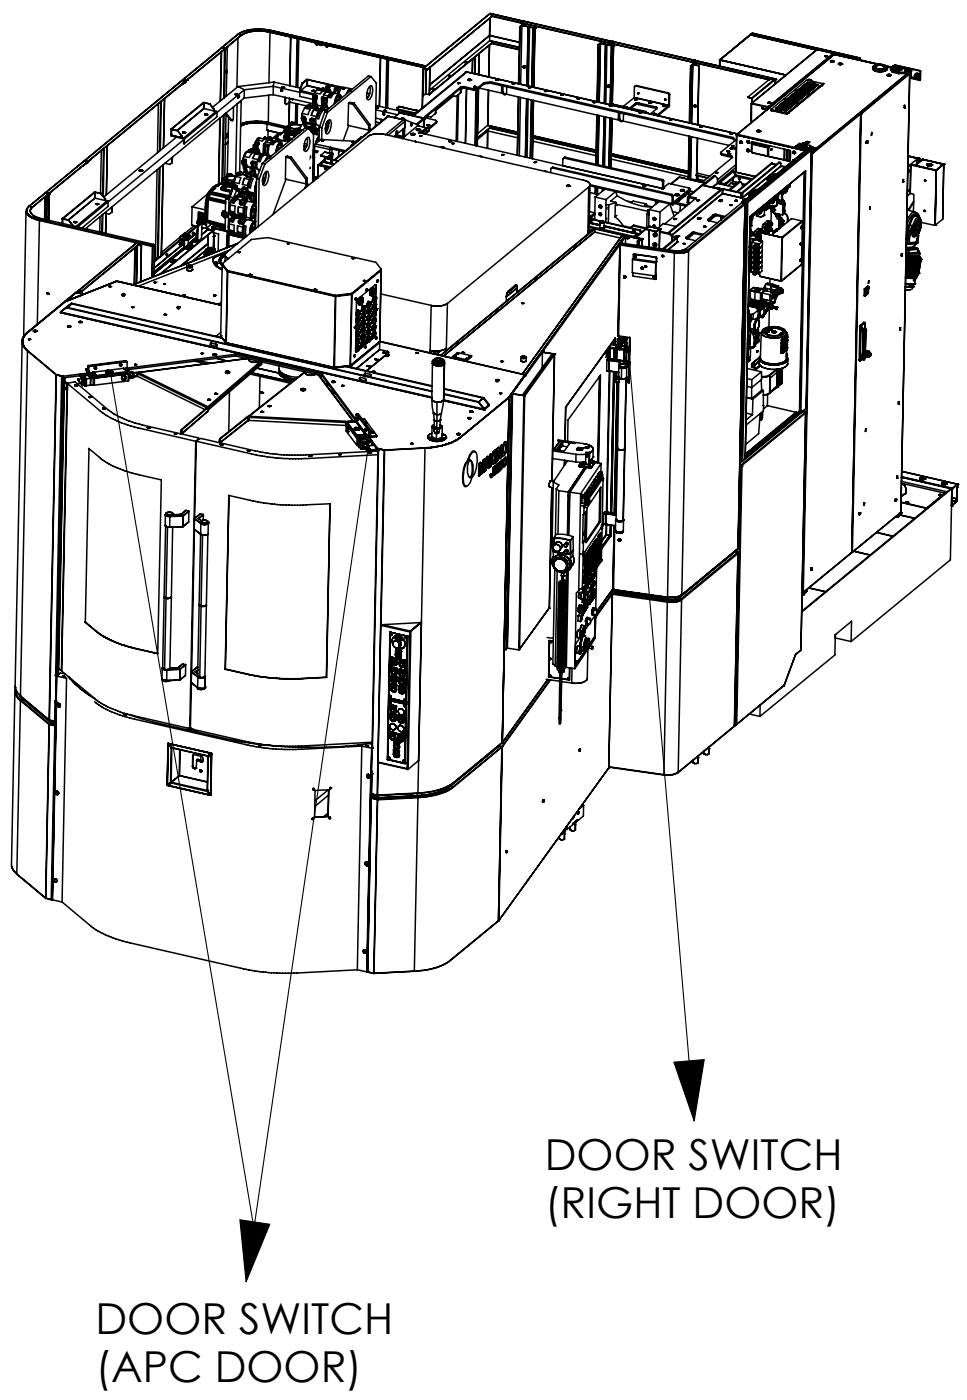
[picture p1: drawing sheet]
<svg xmlns="http://www.w3.org/2000/svg" width="160mm" height="232mm" viewBox="0 0 160 232" stroke-linecap="round" stroke-linejoin="round" font-family="sans-serif">
<defs><g id="words">
<g font-size="7.1">
<text x="90" y="193.6">DOOR SWITCH</text>
<text x="90" y="201.5">(RIGHT DOOR)</text>
<text x="15.8" y="220.7">DOOR SWITCH</text>
<text x="15.8" y="228.6">(APC DOOR)</text>
</g>
</g></defs>
<path d="M18.3 61.8l23.5 140.5M61.2 71.4h.1M61.2 71.4l-20.5 140.6M104.1 60.4h.1M104.1 60.4l10.6 125M111.4 175.7l5-.4-1.7 10.1zM39.6 201.7l5 .8-3.9 9.5z" fill="none" stroke="#000" stroke-width=".18"/>
<g fill="none" stroke="#000" stroke-width=".25">
<path d="M26.2 17.1l-.2 8.2M26.6 16.9l-.2 8.1M26.7 16.8l-.2 8.1M27.2 16.3l-.2 8.1M29.8 14.2h.1M30.3 13.3h.3M30.3 13.3h.1M30.3 13.3v-.1l.3 .1M30.3 13.8v.1M30.3 13.9l-.5 .3M30.4 13.7h.2M30.6 13.3h.1"/>
<path d="M30.6 13.5v.2M30.7 13.4l-.1 .3M31 13.1v.1M31 13.2l-.3 .3M31.1 13.1l-.1 .1M33.5 17h.2M33.5 17l-5.2 4.3M33.6 18h.1M33.6 18l-4.3 3.6M33.7 17h.1M33.7 17l-5.3 4.3M33.7 17l-.1 1"/>
<path d="M33.7 18l1.6 .3M33.7 17v1M33.7 17l.9 .2M33.7 18l-4.4 3.6M33.8 17h-.3M33.8 17h-.1M33.8 17l.9 .2M33.8 18.9h.1M33.9 19h.3M33.9 19h.2M34.1 18.9v.1M34.1 19h.1"/>
<path d="M34.1 18.9h-.2v.1M34.1 18.9l.1 .1M34.2 19h.1M34.6 17.2l.7 .9M34.7 17.2h-.1M34.7 17.2l.7 .9M35.3 18.1v.2M35.4 18.3l.3 .1M35.4 18.3h-.1M35.4 18.1h-.1M35.4 18.1v.2M35.7 18.4l.2 .2"/>
<path d="M35.7 18.4l-5.4 4.5M35.9 18.6l-.1 .7-5.4 4.5M35.9 18.6l-5.4 4.4M36.3 19.5l-.2 11M36.4 19.5l-.2 11M36.6 8.6l-.2 8.1M36.6 8l-29.1 23.9M36.6 7.9h.1M36.6 8l-29 23.9M36.6 7.9l.6 .1M36.7 7.9h-.1M36.7 7.9l-.1 .1"/>
<path d="M36.9 19.1l-.2 10.5M37 19l-.2 10.5M37.1 8.1h.1M37.2 8l-29.1 24M37.2 8v.1M37.2 8.1l-29.1 24M37.2 8.1h.1M37.2 8.1h-.1l-.1 8.2M37.2 8h.1M37.2 18.8l1 1.1 .2 .1M37.2 8.1l-.1 8.1M37.3 12h.1"/>
<path d="M37.3 11.8h.1M37.3 12v.1M37.3 12.1h.1M37.3 11.7h.1M37.3 11.7v.2M37.3 11.9v.1M37.4 11.7h.1M37.4 11.7l-.1 .3M37.4 18.9l-.3 10.5M37.4 18.7l1 1.3M37.4 11.8l-.1 .2M37.4 11.8h.1"/>
<path d="M37.4 11.7v.3l-.1 .1M37.4 11.7v.1M37.5 7.8h.1M37.5 7.8v.1M37.5 7.9l-.3 .2M37.5 7.9h.1M37.5 7.8l-.3 .2M37.6 7.9l-.4 .2M37.6 7.9l-.2 8M37.8 19.4l-.2 9.5M38.6 17.7v2.1l-.2 .2M38.9 15.6h.1"/>
<path d="M38.9 15.6v.1M38.9 15.6h.3M38.9 15.7h.3M39.2 15.6h.1M39.2 15.6v.1M39.3 5.7h.1M39.3 5.7l-2.7 2.2M39.3 15.9l.1 .2v.1zM39.3 14.3l1.1 .5M39.3 14.3l-4.2 3.4M39.3 6.3l-.1 8.1M39.4 15.9l-.1 .3"/>
<path d="M39.4 5.7l-2.7 2.2M39.4 5.7l.5 .1M39.4 15.9h.1M39.9 5.8v.1M39.9 5.8l-2.7 2.2M39.9 5.9l-2.7 2.2M40.3 16.2l-26.2 21.6M40.4 14.8l-4.5 3.8M40.4 14.8l-.1 1.4M40.7 5.4l-.8 .5M40.7 5.4l-.8 .4M41.1 5.3l-.4 .1"/>
<path d="M44.4 5.3h.1M44.4 5.3l25.6 5.8M44.4 5.3l25.6 5.9M44.4 5.3a6.5 6.5 0 0 0-3.3 0M44.4 5.3l-.9-.1a6.3 6.3 0 0 0-2.8 .2M44.4 15.7l-.1 4.5M44.6 5h.1a7.3 7.3 0 0 0-5.4 .7M44.6 5l25.7 5.9M44.6 5l-.2 .3M44.6 5l-1.3-.2-1.4 .1a4.5 4.5 0 0 0-2.5 .8M44.6 5.4l-.2 8.3M45.1 14.3l4.5 1"/>
<path d="M45.1 15.7l6.6 1.4M45.1 14.3v1.4M45.1 15.7l-4.8 .5M45.1 14.3l-4.7 .5M45.3 13.6l4.3 1M45.3 13.6l-.2 .7M45.3 13.6l-6 .7M46.4 14.8h.2l.1 .3M46.4 15h.1M46.5 14.8v.3h.2M46.5 15l.1 .1M46.5 14.8h.1"/>
<path d="M46.6 14.5h.3M46.6 14.5h.1M46.7 15.1h-.1M46.9 14.5h.1M46.9 14.4h.1M46.9 14.4h-.3l.3 .1M46.9 14.4v.1M47.1 17l.1 .1M47.1 17l.2 .3M47.1 16.1v.9M47.2 17.1l.1 .2M47.2 16.1v1"/>
<path d="M47.8 16.9l-.1 3.8M47.8 16.3v.6l-.5 .4M47.9 16.3v.6M47.9 16.9l2.8 .6M47.9 16.9l-.1 3.7M48 6.1l-.1 8.1 .2-8M48.2 16.4l.1 .1 .2-.1M48.3 16.4h.2M48.9 17.1l-.1 3.4M49 17.1l-.1 3.4M49.1 6.4l-.2 8M49.2 17.2l-.1 3.4"/>
<path d="M49.2 6.4l-.2 8.1M49.4 6.5l-.2 8M49.6 14.8v.2M49.6 15h.1M49.6 15.2l-.1 .7 2.2 .5M49.6 14.8h.1M49.6 15.2l2.2 .5M49.6 15v.2M49.7 14.8v.2M49.7 15l2.2 .5M49.8 19.6h.1M49.8 19.6l.3 .9"/>
<path d="M49.8 19.5v.1M49.8 19.5h.1M49.9 19.2h.1M49.9 19.2l.5 .1M49.9 19.2v.1M49.9 19.4l-.1 .1M49.9 19.4h.1M49.9 19.3h.1M49.9 19.6l.2 .5M49.9 13.8h.1M49.9 13.8l-.3 1M49.9 18.7v.5"/>
<path d="M49.9 18.8v.4M49.9 18.7v.1M49.9 19.5v.1M49.9 19.3v.1M49.9 19.3l.5 .1M50 19.4h.1v.1M50 19.4l-.1 .1M50 19.5l.1 .1M50 19.5h.1M50 13.8l-.3 1M50.1 19.6v.1M50.1 19.4h.1"/>
<path d="M50.1 19.7l.2 .5M50.1 19.7h.1M50.1 19.6h.1M50.1 19.4l-.1 .1M50.2 19.4h.1M50.2 19.4l-.1 .2M50.2 19.4l.1 .1M50.2 19.6v.1M50.2 19.7l.2 .6M50.3 19.4v.1M50.3 19.5l-.1 .1M50.3 19.4l.2 .4"/>
<path d="M50.4 19.3v.1M50.4 17.9l.9 .2-.4 .9-1-.2M50.4 17.9l-.5 .8M50.4 19.6h.1l.2 .6 .7 .2M50.4 19.6h.1M50.4 19.4v.2M50.5 17.7l-.2 .2M50.5 17.7l-.1 .2M50.5 17.7l.8 .1M50.5 17.7h.1M50.7 13.2h.2M50.7 17.7h.1"/>
<path d="M50.7 13.2h.1M50.7 13.2l-.8 .6M50.7 17.6v.1M50.7 17.6h.1M50.7 14.1h.1M50.7 14.1l-1 .9M50.7 14.2l2.5 .5M50.8 17.5h.1M50.8 13.2h.1M50.8 17.5l-.1 .1M50.8 13.2l-.1 .9M50.8 13.2l-.8 .6"/>
<path d="M50.8 17.6v.2M50.8 13.2v.9M50.8 13.2l4.4 1M50.8 14.1l2.4 .6M50.8 17.7l.4 .1M50.9 17.7h.1M50.9 17.5l-.1 .1M50.9 13.2l4.4 1M50.9 13.2h-.1M50.9 17.7l-.1 .1M50.9 17.5h.1M50.9 17.5l.2 .3"/>
<path d="M51 17.6h.1M51 17.4v.1M51 17.5h.2M51 17.4l.2 .1M51 17.5l.1 .2M51.1 17.7h.1M51.1 17.7v.1M51.1 17.2h.1M51.1 17.2l.2 .1M51.1 17.2h.2M51.1 17.2l-.1 .2M51.2 17.5h.1"/>
<path d="M51.2 17.5l.1 .3M51.2 19.9v.1M51.2 19.9h.2M51.2 20h.2M51.2 20l.9 1.8M51.3 17.8h.1M51.3 17.3l.3 .5M51.3 19.7h.2M51.3 19.7h.1M51.3 19.7l-.1 .2M51.3 17.3l-.1 .2M51.4 19.9v.1"/>
<path d="M51.4 17.8h.1M51.4 17.8l.8 .2M51.4 20l.8 1.8M51.4 19.7v.2M51.4 19.1l.8 .2M51.5 19.7h-.1M51.5 19.7v.1M51.5 19.6v.1M51.5 19.5v.1M51.5 19.8l.4 .8 .1-.1M51.5 19.5l.4 .1M51.5 19.5l.1 .2"/>
<path d="M51.5 17.7l.2 .1M51.6 17.8h.1M51.6 17.8l-.1 .1M51.6 19.9l.4 .1M51.6 19.7l-.1 .1M51.6 19.7l.4 .1M51.6 15l.3 .1M51.6 15h.3v.1M51.6 15l.1 .1M51.7 17.7h.1M51.7 15.1h.1M51.7 15v.1"/>
<path d="M51.7 17.4v.5M51.7 16h.1M51.7 16v1.4M51.7 15.9v.1M51.7 15.9h.2M51.8 15.9h.2M51.8 15.9h.1M51.8 15.9h-.1M51.8 16.8v.7l-.1-.1M51.8 18.2l-.4 .9M51.8 16v.8l.2-.1M51.8 18.2l.8 .2"/>
<path d="M51.9 15.9l-.1 .1M51.9 15.7l-.1 .2M51.9 15.7l.2 .1M51.9 16.1h.1M51.9 15.9h.1M51.9 19.6l.1 .2M51.9 15.1h-.2M52 16h.1M52 16l-.1 .7M52 15h.1M52 16.7l-.2 .1M52 15.3l-.2 .4"/>
<path d="M52 15.3l-.1 .4M52 15.3h.1M52 17.1v.1zM52 19.8l.1 .6 .2 .2M52 15.9v.9h-.2M52 15.9l.1 .1M52 15.9v.1M52 15.9h.1M52 17.4v.2zM52 17.8h.1v.2zM52 15.9h.2M52 16.6v.1"/>
<path d="M52.1 16.9v.3l.2 .2M52.1 17.3l.3 .1M52.1 17.1l.2 .1M52.1 7.2h.1M52.1 7.2l.3 .3M52.1 15.8h.1M52.1 16.9l-.2 .1v1M52.1 17.3l1.1 .3M52.1 15.8h.2M52.1 16l.1 .9M52.1 15.8l-.1 .1M52.1 7.1v.1"/>
<path d="M52.2 15.9l-.1 .1M52.2 16.9h-.1M52.2 18.1h.1M52.2 17.7l.1 .1M52.2 17.7v.2M52.2 17.7h.1M52.2 18.1l.5 .1M52.2 17.9l.1 .1M52.2 17.9l.1 .2M52.2 18l.1 .1M52.2 17.3v.1M52.2 18h.1"/>
<path d="M52.2 7.2l.2 .3M52.2 7.1v.1M52.3 16.8l.1 .6M52.3 15.8h.1M52.3 17.5h.1M52.3 18.1h.1M52.3 15.8l-.1 .1M52.3 17.5l.1 .1M52.3 16.8l-.2 .1M52.3 18.1h-.1M52.3 15.8v.7M52.3 17.5l-.1 .2"/>
<path d="M52.3 18.1l.5 .1M52.3 16.8l-.1 .1M52.3 17.8v.2M52.3 15.8v.4h.1l-.1 .6M52.3 17.7v.1M52.3 15.8v.3M52.3 18l.1 .1M52.4 17.2v.2M52.4 17.6l-.1 .1M52.4 14.8l2.3 .5-.1-.1M52.4 14.8l-.4 .5M52.4 17.5v.1"/>
<path d="M52.4 14.8l1 .3-.5 .5-.9-.3M52.4 14.8l.1 .1M52.4 17.5l.3 .7M52.5 7.2l-.1 .3M52.8 14.9h.1M52.8 7.2v.2l.2 .1M52.8 18.1v.1h-.1M52.8 18.1h.4M52.9 18l-.1 .1M52.9 18l.3 .1M52.9 14.9v.1M52.9 7.1h.3"/>
<path d="M52.9 7.1h.1M52.9 14.8h.1M52.9 14.8v.1M53 18.3l-.4 .4-.2 .9M53 18.3h.3l-.4 .6-.2 .8-.3-.1M53 14.8l-.2 .1M53 14.8v.2M53 18.3l-.6 1.3M53 17.9l.1-.2v.3M53 18.2h-.1a2.13 2.13 0 0 0-.6 2.4l.5 .2-.5 1.5M53 18.1l.9 .2M53 7.3v.2"/>
<path d="M53.1 16.2l.2 .1M53.1 16.2l.1 2M53.2 16.1l-.1 .1M53.2 16.1l.1 .1M53.2 15h.1M53.2 18.1v.1M53.2 7.1h.1M53.2 14.7h.1M53.2 14.7l.1 .1M53.2 14.7v.3M53.2 18l-.2-.1-.1 .1M53.2 7.1l-.2-.1-.1 .1"/>
<path d="M53.3 16h.1M53.3 16l.1 .1M53.3 16l-.1 .1M53.3 16.2v.1M53.3 14.6h.1M53.3 16.3v1.5M53.3 14.6l-.1 .1M53.3 7.4v.1M53.3 15h.1M53.3 7.5h-.3M53.3 14.7v.1M53.3 17.8h.1"/>
<path d="M53.3 14.8v.2M53.4 16.4l-.1 1.4M53.4 16.4h.1M53.4 16.1h.1M53.4 16.3v.1M53.4 16.1l-.1 .1M53.4 16.3h.1M53.4 14.6l.1 .5M53.4 14.6l-.1 .1M53.4 16.3h.2M53.4 17.8v.4M53.4 15.7l.9 .2"/>
<path d="M53.5 17.8h.1l-.1 .2zM53.5 16.1h-.1M53.5 16.2l.1 .1M53.5 16.2h.1M53.5 16.1v.1M53.5 16.1l.4 .1M53.5 16.2l-.1 .1M53.5 16.4l-.1 1.4M53.5 14.8h.2M53.5 14.7l.2 .1M53.5 16.3v.1M53.5 16.5h.4"/>
<path d="M53.6 16.3v.1M53.6 16.4v1.3M53.6 17.7v.6M53.6 17.7h.1M53.6 17.6l.5 .2M53.6 16.4h.1M53.6 17.6l.3 .1M53.6 16.3h-.1M53.6 17.5l.3 .1M53.6 18.2h.1M53.7 18.5l-.9 2.6M53.7 18.5l.4 .1"/>
<path d="M53.7 18.2v.1M53.8 7.5l.1 .1M53.8 7.5h.1M53.8 7.5l.3 .3M53.8 18.2h-.1M53.8 18.2v.1M53.8 14.4h.1M53.8 14.4l-.2 .7M53.9 14.3l-.1 .1M53.9 16.2a1.83 1.83 0 0 0 .1 1.5h-.1M53.9 14.3v.1M53.9 14.3l.1 .1"/>
<path d="M53.9 16.2v.2h-.3M53.9 7.5v.1M53.9 7.6l.2 .2M53.9 18.1h-.3M53.9 18.1l-.1 .1M53.9 18.1v.2l.1-.1M53.9 17.6v.1M53.9 15.2l-.5 .5M53.9 18.2h.1M53.9 14.4l-.1 .7M53.9 15.2l.8 .2M54 14.3v.1"/>
<path d="M54 14.3h.1M54 14.5v.1M54 14.5l-.2 .7M54 18.2h.1M54 14.5h.1M54 14.4v.2M54 18.2v.1M54 14.6h.1M54.1 18.6l-.9 2.5M54.1 14l-.2 .3M54.1 14l-.1 .3M54.1 14h.1"/>
<path d="M54.1 20l-.2 .5M54.1 14l1.8 .3M54.1 14l1 .2M54.1 7.5v.3M54.2 20l.3-.2a1.8 1.8 0 0 1-.2 2.2l-.3 .1a1.82 1.82 0 0 1 .2-2.1zM54.2 20l-.3 .6M54.2 14.2l-.2 1h-.1M54.2 14.2h.1M54.2 14.1v.1M54.2 14.1l.2 .1M54.2 14.1h.1M54.3 15.2l.3 .1"/>
<path d="M54.3 15.2v.1M54.3 15l-.1 .2M54.3 20l-.4 .7M54.3 14.2l-.2 1M54.3 15v.2M54.3 15h.2M54.4 15h-.1M54.4 15h.1M54.4 14.2h-.1M54.4 14.2l-.1 .8M54.4 15.2v.1M54.4 15.2h.1"/>
<path d="M54.4 14.8h.1M54.4 14.8l.2 .1M54.4 14.4h.1M54.4 14.8v.2M54.5 14.4l-.1 .2 .1 .1-.1 .3M54.5 15l-.1 .2M54.5 14.4h.1M54.5 15h.1M54.5 15.2h.1M54.5 15l.1-.1v.3M54.5 15.2h-.1M54.6 15.3h-.1"/>
<path d="M54.6 15.2v.1M54.6 15.4a2.43 2.43 0 0 0-.4 2.4l.2 .1M55.1 15.3l-.5 .1M55.1 15.4l-.4 .1-.3 .6M55.1 15.4h.2M55.1 15.4l-.7 .7M55.3 14.5l-.2 .9M55.3 14.5h.1M55.4 14.5l-.1 .9M55.4 14.4l.2 .1M55.5 14.4l-.1 .1M55.5 14.4l-.2 .1"/>
<path d="M55.5 14.4l.1 .1M55.5 14.9l.4 .1-.3-.1M55.6 16.8v.1M55.6 14.5l-.2 .9M55.6 14.6h.1M55.6 14.6l.4 .1M55.6 14.4l.3-.1 .1 .1M55.6 16.6l.1 .2-.1 .1M55.6 14.4l.8 .2M55.6 14.4h.4M55.7 16.6h.1v.2M55.8 16.7l-.1-.2-.2 .5"/>
<path d="M55.9 14.3l.6 .2M56 14.7l-.2 .8M56 15.9l.1 .6-.2-.5 .1 .1M56 14.7l-.1 .3M56 16l.1 .5M56 15.9l.2 .5M56 14.4l.5 .1M56.1 15.6l.2 .2 .1 .5-.1-.5-.2-.2a1.78 1.78 0 0 0-.8 1.6M56.1 15.6l-.3 .1-.3 .3-.3 1.2M56.1 15.6l-.9-.2-.5 .8-.3-.1M56.3 16.4l-.2-.4h-.2l-.3 .4-.2 .7M56.5 14.7h.3l.5-.2 .8 .3"/>
<path d="M56.5 14.7h.4M56.9 14.5h-.4l-.2 .2-.4 .9M57.1 14.6l-.3-.1-.3 .2M57.6 17.1l-.1 3.6 3.4 .8M57.6 17.1l.7 .1M57.8 15.1h.1M57.9 15.1l-.3 .2M58 14.7l-.4 .2-.4 .7M58 14.7h.1M58.1 14.8l-.1-.1a1.08 1.08 0 0 0-.7 .8M58.1 14.8h.1M58.3 17.2l2.6 3.6"/>
<path d="M58.5 17.1l-.7-.2-.2 .2M58.5 17.1l2.6 3.5M58.5 17.1l-.2 .1M60.6 16.2h.1M60.6 15.4l.5 .1M60.6 15.4l.5 .2M60.6 16.2v.1M60.9 16l-.3 .2M61 15.8l-.4 .4M61 14.4l.4-.2a1.79 1.79 0 0 1-.4 2.3h-.2a1.8 1.8 0 0 1 .2-2.1zM61.1 14.2a2.17 2.17 0 0 1-.5 2.1M61.3 12.7l.9 1.1-.2 7.1"/>
<path d="M61.3 12.7l-7.2 5.9M61.3 12.7l-.4-.1-7.2 5.9M62.1 18.2l3.6 .8M62.1 19.5l1.2 .3M62.1 17.7h.1M62.1 17.8h.1M62.1 17.7l.3 .1M62.1 17.5l3.8 .8v.5M62.2 17.8h.1M62.2 17.8h.2M62.4 17.8h.1M62.4 17.8l-.3 .1"/>
<path d="M62.7 17.6l.2-8-.2 8M63 19.8v.3M63.1 19.8v.2M63.3 18.7h.1M63.3 18.9h.2M63.3 18.7l.1 .2M63.3 18.8v.1M63.4 18.9h.1M63.4 18.3h.1M63.4 18.3l.2-.1 .1 .1M63.4 18.7h.1M63.5 18.3h.2"/>
<path d="M63.5 18.9l-.1-.2-.2 .1 .1 .1M63.5 18.9h.1M63.7 18.3h.1M63.9 9.8l-.2 8M63.9 19.3h.1M64 9.8l-.1 8M64.2 19.3h-.2l-8.8 7.2M64.2 19.3l2.5 .5M64.2 19.3l-8.9 7.2M64.2 9.9l-.1 8M64.2 19.2h.1M64.3 19.2v.1"/>
<path d="M64.3 19.2l-.4 .1M65.6 17.8v.3l.2 .2M65.6 17.8l.2 .3M65.8 18.1v.2M65.8 18.1l2.8 .6M65.8 18.3l2.7 .6M65.9 17.6l3.2 .7M65.9 17.6l3.1 .7M65.9 17.6l-.3 .2M66.1 18.7l4 .8M66.1 18.7l-1 .7M66.1 18.7l3.9 .9"/>
<path d="M66.3 17.7h.1M66.3 17.7h.3M66.4 19.6h.1M66.4 19.6h.3M66.5 18.5h.1M66.5 18.5v.2M66.5 18.6l-.1 .1M66.6 17.7h.1M66.6 17.7v.1M66.7 19.8l.2 .3M66.7 18.6l.1 .2M66.7 18.6l-.2-.1-.1 .2"/>
<path d="M66.7 19.8l-3 2.5M66.7 18.6l-.1 .2M66.7 19.8h.1M66.7 19.6h.1M66.7 19.8v.1M66.7 19.9h.3M66.7 19.9h.1M66.8 20h.1M66.9 20l-.1 2.6M67 19.9l-.1 .1M67 19.9l2.2 .8M67.5 18.9v.1"/>
<path d="M67.6 18.8h.1M67.6 18.8l-.1 .1M67.6 18.8v.2M67.7 18.8l.2 .2-.1-.2M67.8 18.8l-.1 .2M67.8 18.8l.1 .2M67.8 18.8h-.3v.1M68.6 18.7v.1M68.6 18.2h.1M68.6 18.2l.3 .1M68.9 18.3h.1M69 18.3l-.4 .4"/>
<path d="M69 18.3l.1 .1M69 18.3v.2M69.1 18.3h.1M69.9 11.4h.1M69.9 11.4l-.1 6.5M69.9 11.2h.1M69.9 11.4l-.1 6.4M69.9 11.4l-.1 4.4zM69.9 11.2v.1M70 11.3l-.1 .1M70 11.4h-.1M70 19.8h.1"/>
<path d="M70 11.3l.6 .2M70 11.4l.6 .1M70 11.3v.1M70 19.6l-1.2 .9M70 19.8l-1 .8M70 19.8v1.2M70 11.1v.1M70.1 19.5h.1M70.1 19.5l-.1 .1M70.1 19.5v.1M70.1 19.6h.1M70.1 19.6v1.5"/>
<path d="M70.3 11h.1M70.3 10.9v.1M70.3 11l-.3 .2M70.3 10.9l-.3 .2M70.3 15.5h.1M70.3 15.5l-.4 .3M70.3 15.5l.6 .2M70.4 11.5l-.1 4M70.6 11.5h.1M70.8 19.3l-.3 .2M71 15.6v-4.5l-.1 4.6M71 15.6l-.1 .1"/>
<path d="M71.4 14.8h.3M71.4 14.7h.1M71.4 14.8h.1M71.4 14.7l.3 .1M71.4 14.7v.1M71.7 14.8h.1M71.9 18.8l-.7 .6-.5-.2v-.1M72 18.1l-.1 .7M72.1 18l-.1 .7-.1 .1M74.1 12.6h.3M74.1 12.6h.1M74.4 12.6h.1"/>
<path d="M74.4 12.5h.1M74.4 12.5l-.1 .1h-.2M74.4 12.5l-.3 .1M75 15.9l-2.9 2.3M75.6 15.8l-.2 7.5M75.6 13.7h.1M75.6 13.8h.1M75.6 13.8h.3M75.6 13.7l.3 .1M75.6 13.7v.1M75.7 13.8h.1M75.8 15.6l-.2 7.8"/>
<path d="M75.9 13.8h.1M76.1 14.6v.8M76.1 15.4l-.8 .5-.5-.1v-.1M76.1 14.4l-5.9 4.9 .2 .2 1.6 .4 .2 .2M76.1 14.4v.2M76.1 14.6l-5.8 4.8M76.2 14.6v.7l-.1 .1M76.5 14.6l-.3 .2M76.7 14.3l1.6 .4M76.7 14.3l-.6 .1M76.7 14.3v.2M76.7 14.5l1.6 .4"/>
<path d="M76.7 14.5l-.6 .1M76.8 10.3h.3M76.8 10.3h.1M76.9 11.8l45 10.3M76.9 11.8l.2 .1M76.9 11.8v.2M77.1 11.9h-.1l-8.7 7.2M77.1 10.3h.1M77.1 11.9l-8.7 7.3M77.3 13.2h.1M77.3 13.2h.5M77.3 13.2l.2 .1 .3-.1"/>
<path d="M77.4 13.1v.1M77.7 13.1v.1M77.8 13.2h.1M78.1 9.8l-.1 2.3M78.1 9.7v2.4M78.3 14.7v.2M78.3 14.4h.1M78.3 14.3v.1M78.3 14.3l.3 .1M78.5 12.2v-2.8v2.8M78.6 14.4h.1M78.6 14.4h-.3"/>
<path d="M78.7 14.9l-.2 9.2M78.8 14.8l-.2 9.3M78.8 14.6l-.5 .1M78.8 14.6v.2M78.8 14.8l-.5 .1M79 14.7l-.2 9.5M79.1 12.3l.1-3.4-.1 3.4M79.1 14.6l-.2 9.6M79.2 14.6l3.9 .8M80 13.7v.2M80 13.7l-1.2 .9M80 13.9l-1.2 .9"/>
<path d="M80.9 5.9h.1M80.9 5.9l-9.9 8.1M80.9 7.4l-.1 5.3M80.9 5.9l.1-2.9-.1 2.9M80.9 6.7h.1M80.9 5.9l4.9 1.1M80.9 5.9l-9.9 8.2M80.9 6.7l-9.9 8.2M80.9 5.9v.8M80.9 6.7l4.9 1.2M80.9 6.7l4.9 1.1M81 2.3l-11.1 9"/>
<path d="M81 2.3l-11 9M81 2.3l.3 .4M81 2.3h.1M81 2.2l5.4 1.3M81 2.3l.3 .3M81 2.3l5.4 1.2M81.1 13.5l40.1 9.2M81.1 13.5l-1.1 .2M81.1 13.5v.3M81.1 13.8l40.1 9.2M81.1 13.8l-1.1 .1M81.2 7.2l4.6 1.1-.1 5.5"/>
<path d="M81.2 7.2l-10.2 8.4M81.2 7.1v.1M81.2 7.1l4.6 1.1M81.2 7.1l-10.2 8.5M81.3 2.7l-10.7 8.8M81.3 2.7h.1M81.3 2.6l4.8 1.1M81.3 2.7l4.8 1.1M81.3 2.6v.1M82 13.2h.1M82 13.2h.3M82.2 13.3h.1"/>
<path d="M82.3 13.2h.1M82.9 15.2h.2M82.9 14.2v1M82.9 15.2l.3 .4 .3 .1M83.1 14.2v1M83.1 15.2l.4 .5M83.6 15.6l18.8 4.3M83.7 14.4v1l-.2 .3M84.7 13.8h.1M84.7 13.9h.3M84.9 13.8h.1M85 13.8h.1"/>
<path d="M85 13.8h-.3v.1M85.6 16l-.1 6.2-4.5-1.1M85.7 16l-.2 9.7M85.9 4.4l-.1 9.5M86 16.1l-.2 9.6M86.1 3.7v.1M86.1 3.8l14.7 3.3M86.1 3.8l14.7 3.4M86.2 4.2l1.1 .2M86.2 4.2l-.3 .2M86.2 4.2l-.2 9.7M86.4 3.5h.1"/>
<path d="M86.4 4.2h-.2l-.3 .2M86.4 4.2l.9 .2M86.4 3.5l-.3 .2M86.4 3.9v.3M86.4 3.5l-.3 .3M86.4 3.5v.1M86.4 3.6h.1M86.5 3.5h.1M86.5 3.5l14.7 3.4M86.5 11v.1l.2 .1M86.5 3.9v.3M86.5 3.5l-.4 .3"/>
<path d="M86.6 11h.1M86.6 11l.1 .1v.1l-.2-.1zM86.6 11l.1 .1zM86.6 10.9l.1 .1M86.6 10.9l-.1 .1M86.7 10.9l.1 .1M86.7 10.9l-.2 .1M86.7 10.9h-.1M86.7 11v.2M86.8 11l-.1 .2M86.8 11h-.1M87 16.4l-.2 9.6"/>
<path d="M87.1 16.4l-.3 9.6M87.3 4.4l-.2 9.7M87.3 16.4l-.2 9.6M87.3 4.4h.1M87.3 14.4h.1M87.3 14.5h.1M87.3 14.4l.4 .1M87.3 14.4v.1M87.3 14.5h.4M87.5 4.5l-.2 9.7M87.5 4.5l.9 .2M87.5 4.5h.1"/>
<path d="M87.7 14.5h.1M87.8 16.5l-.2 9.7M87.9 16.5l-.2 9.7M88 4.9l-.1 9.4M88 4.9h.1M88.1 4.9l-.2 9.5M88.2 16.6l-.2 5.9M88.3 4.7h.1M88.3 4.7l-.3 .2M88.4 4.7h.1M88.4 4.7l-.2 9.7M88.4 4.7l-.3 .2"/>
<path d="M90 15.1h.1M90.3 15.1h.1M90.3 15.1h-.3M90.3 15.1l-.2-.1-.1 .1M92.7 15.7h.1M92.7 15.7l.3-.1v.1h-.3M93 15.7h.1M95.4 16.3h.1M95.4 16.2l.3 .1-.2 .1zM95.6 16.3h.1M95.7 16.3h.1M98 16.9h.1"/>
<path d="M98 16.9h.3M98 16.9h.4M98.3 16.9h.1M98.6 19l-.1 8.2M98.7 19l-.2 8.2M98.8 7.4h.1M98.8 7.4l-.1 9.4M98.9 7.4l-.2 9.4M98.9 19.1l-.1 8.2M99 19.1l-.2 8.2M99.2 7.2h.1M99.2 7.2l-.4 .2"/>
<path d="M99.2 7.2l-.3 .2M99.2 7.2l-.2 9.7 .2-9.7M99.2 7.2l.8 .2M99.3 7.2l.8 .1M100 7.4l-.1 9.7M100.1 7.3l-.1 .1M100.1 7.3l-.2 9.8M100.1 19.3l-.2 8.2M100.3 7.4h.1M100.3 7.4l-.2 9.7M100.3 7.4l1 .3M100.3 7.4l1 .2"/>
<path d="M100.4 14.2l.1 .3 .2-.1v-.2M100.5 14.2h.1M100.5 14.2v.2l.1-.1M100.5 14.2l.1 .1M100.5 14.1l.2 .1M100.6 14.1l-.2 .1M100.6 14.1l.1 .1M100.6 14.3h.1M100.7 14.2v.2M100.7 14.2h.1M100.8 19.5l-.2 8.2M100.8 17.6h.1"/>
<path d="M100.8 17.5h-.1M100.8 7.1v.1M100.8 19.5l-.1 8.2M100.9 7.2l13.4 3.1M100.9 7.2h.1M101 17.5h-.3l.3 .1M101 17.6h.1M101 17.5h.1M101 7.9h.1M101 7.9l-.2 9.4M101 17.5v.1M101.1 7.9l-.2 9.4"/>
<path d="M101.1 19.6l-.1 5.8M101.1 6.9h.1M101.1 7.6l.1-.3v.3M101.2 6.9h.1M101.2 17.4h.1M101.2 6.9l-.4 .2M101.2 6.9l-.4 .3M101.2 17.4l.2-.2 5.3 1.2M101.2 6.9l13.4 3M101.2 7.3v.3M101.2 6.9l-.3 .3M101.3 17.3l5.3 1.3"/>
<path d="M101.3 7.7h.1M101.3 7.7l-.3 .2M101.3 7.6h.1M101.3 7.6l.1 .1M101.3 7.6v.1M101.4 7.7h.1M101.4 7.7l-.2 9.7M101.4 7.7l-.3 .2M102.2 18.6v1M102.2 19.6l.2 .1M102.2 19.6l.3 .4 .2 .1M102.4 18.7v1"/>
<path d="M102.4 19.7l.3 .4M102.9 20l17.6 4.1M103 18.8v1.1l-.3 .2M103.4 17.7h.3M103.6 17.7h.1M103.7 17.7v.1M104.8 16.1v.1M104.8 16.2l5.7 1.3M104.8 16.2l-1.8 1.4M104.8 16.1l5.7 1.3M104.8 14.4v1.7M104.9 16.5h.4z"/>
<path d="M104.9 16.4h.1M104.9 16.5h.1M104.9 14.3l-.1 .1M105 17.1v.2M105 17.1l-.9 .7M105 17.3l-.7 .6M105 17.1h.1M105.1 14.1l-.3 .3M105.1 14.1l-.1 .1 5.4 1.2M105.1 14.1l5.4 1.3M105.2 16.5h.1M105.4 15.3h.1"/>
<path d="M105.4 15.3l.1 .2-.1-.1zM105.5 15.4h.1M105.5 17.3l2.9 .6M105.5 17.3h-.5M105.5 17l-.5 .1M105.5 17l2.9 .7M105.5 17v.3M105.7 18.7h.1M105.9 18.7h.1M106 18.7h.1M106 18.7l-.3-.1v.1M106 18.7h-.3"/>
<path d="M106.6 18.6l.1 .1M106.7 18.4l-.1 .2M106.7 18.4l.2 .3M106.9 18.7h.1M107.3 17h.1M107.3 17v.1l.3-.1M107.3 17h.3M107.6 17h.1M108 18.8h.1M108 18.8h.3M108 18.8v.1M108 18.9h.1"/>
<path d="M108 18.9h.3M108.3 18.8h.1M108.3 18.9h.1M108.3 18.8v.1M108.4 17.9l.1 .1M108.4 17.7l.2 .1v.2l-1.1 .8M108.4 17.7v.2M109.6 17.5h.1M109.6 17.5l.3 .1M109.6 17.5h.3M109.7 17.5h-.1M109.8 17.5h.1"/>
<path d="M109.8 16.5h.1M109.8 16.5h.2M109.8 16.5v-.1l.2 .1M109.9 17.6h.1M109.9 17.5h.1M109.9 17.5v.1M110 16.5h.1M110.4 15.4l.2 .3M110.5 15.4h-.1M110.5 15.4l.2 .2M110.5 17.4v.1M110.5 17.5l-2 1.6"/>
<path d="M110.5 17.5v.2M110.5 17.7l-1.7 1.4M110.6 15.7l-.1 1.7M110.6 17.4l-.1 .3M110.6 17.4h-.1M110.7 19.8h.1M110.7 15.6l-.1 .1M110.7 15.6l-.1 1.8M111 19.8h.1M111 19.8l-.2-.1-.1 .1M111 19.8h-.3M114.1 10.9h.1"/>
<path d="M114.1 10.9l-.2 9.4M114.2 10.9l-.2 9.4M114.3 10.2v.1M114.4 10.2l12.7 3zM114.4 10.6h.1M114.4 10.6l-.3 .3M114.4 10.6l.1 .1M114.5 10.7h.1M114.5 10.7l-.2 9.7M114.5 10.7l1 .2M114.5 10.7l-.3 .2M114.5 10.6v.1"/>
<path d="M114.5 10.6l1 .3M114.6 10h.1M114.6 9.9l-.3 .3M114.6 9.9v.1M114.6 10.4v.3M114.6 9.9h.1M114.7 10h.1M114.7 10l13.4 3M114.7 10l-.4 .3M114.7 17.5l.1 .2h.2M114.7 10.4v.3M114.8 17.5h.1"/>
<path d="M114.8 17.5l.1 .2v-.1M114.8 17.6h.1M114.8 17.5l.1 .1M114.8 17.4l.2 .1M114.9 17.4l.1 .1M114.9 17.4l-.2 .1M114.9 17.6h.1M115 17.5v.2M115 17.5h.1M115.5 10.9l-.2 9.7M115.5 10.9h.1M118.9 9.9h.1"/>
<path d="M119 9.9h.1M119 9.9l10.8 2.5M119 9.9l-.1 1M123.6 16.1l.6 .2M123.6 16.1l.6 .1M124 5.7h.1M124 5.7l-5.1 4.2v1M124 5.7v.1M124 5.8l-5 4.1 10.9 2.5-10.9-2.5M124 5.8l1.1 .2M124 5.7l-5 4.2M124 5.7l10.9 2.6-10.8-2.6"/>
<path d="M124.1 5.6v.1M124.1 5.6l17.8 4.2M124.1 5.7l10.9 2.5M124.1 5.7h.1M124.1 17.2h.1M124.1 17.2v3.2M124.2 16.2l.1 .1M124.2 16.3h.1M124.2 16.2v.1M124.2 17.2v3.1M124.2 17.1l-.1 .1M124.2 17.1v.1"/>
<path d="M124.2 16.3v.8M124.2 17.1l2.4 .5M124.2 17.2l2.4 .5M124.3 16.3v.7M124.3 5.7v.1M124.3 5.5h.1M124.3 5.8h.1M124.3 5.5l17.8 4.1M124.3 5.5l-.2 .1M125.1 6h.1M126 17.9l.2 .1M126.2 18.1l.4 .1"/>
<path d="M126.2 17.6l-.2 .2v.2l.2 .1M126.2 18v.1M126.2 18l.4 .1M126.6 17.6v.1M126.6 18.1l.1 .1M126.6 18.1v.1M126.6 18.2h.1M127 17h.1M127 17h.2M127 16.9v.1M127 16.9l.3 .1M127.1 17.6l-.5 .1"/>
<path d="M127.1 17.6h.1M127.1 17.6h-.5M127.2 17h-.2M127.3 17h.1M127.3 17h-.3M127.4 18.2l2.7 .6M127.4 18.1h.1M127.4 18.2h.1M127.4 18.3h.1M127.4 18.1v.2M127.5 18.1h.1M127.5 18.1v.2"/>
<path d="M127.5 18.1l2.5 .6M127.5 18.3l2.5 .6M128.1 13l.1 .1M128.1 13v.1M128.1 13h.1M128.1 13l-3.9 3.2M128.1 13l-1 .2-3.5 2.9M128.1 13l-1 .2M128.1 13.1h.1M128.2 13.1h.1M128.2 13.1l-.1 .7M128.2 18l.1-.2 1.8 .5-.2 .1z"/>
<path d="M128.2 13.1l-3.9 3.2M128.3 17.8v.1M128.3 17.9l1.7 .4M128.3 17.9l-.1 .1M128.3 17.9v.1M128.4 17.8l.1-.1 1.8 .4-.2 .1zM128.5 17.7l1.7 .4M128.5 17.7l-.1 .1M128.6 17.6l.2-.1 1.7 .4-.2 .1zM128.8 17.5v.1M128.8 17.6l1.6 .4M128.8 17.6h-.1"/>
<path d="M128.9 18.2h.1M128.9 18.3h.1M129 17.3v.1M129 18.2h.1M129 17.3l1.7 .4-.1 .1-1.8-.4zM129 17.4l1.7 .3M129 17.4h-.1M129 18.3h.1M129 18.2l-.1 .1M129 18.2v.1M129 17.2l.2-.1 1.7 .4-.1 .1zM129.1 17.5h.1"/>
<path d="M129.1 17.4v.1M129.2 17.4v.1M129.2 17.2l1.7 .4M129.2 17.2h-.1M129.2 17.1v.1M129.3 17l.1-.1 1.8 .4-.2 .2zM129.4 16.9l1.7 .5M129.5 17l-.1 .1M129.5 16.9l.1-.1 1.8 .3-.1 .1zM129.6 16.5h.1M129.6 16.8h.1M129.6 16.8l1.7 .4"/>
<path d="M129.6 16.8v.1M129.7 16.5h.1M129.7 16.8l-.1 .1M129.8 16.5h.1M129.8 16.5h-.2M129.8 18.3h-.1h.1M129.9 16.5v.1l1.6 .4M129.9 16.5l1.7 .5-.1 .1-1.8-.4M129.9 16.5l-.2 .2M129.9 16.6l-.1 .1M130 16.5l.1-.1 1.8 .4-.2 .1zM130 18.9h.1"/>
<path d="M130 18.7v.2M130.1 18.1l-.1 .1M130.1 18.7h-.1M130.1 16.4h.1M130.1 18.7v.2M130.1 16.4l1.7 .4M130.1 16.4l-.1 .1M130.1 16.4v.1M130.2 16.3l.1-.1 1.8 .4-.2 .1zM130.3 18.7h.1M130.3 18.6v.1M130.3 18.7l-.2 .2"/>
<path d="M130.3 18.6l-.2 .2M130.3 17.9l-.1 .1M130.3 16.3h-.1h.1M130.3 16.2v.1M130.3 16.3l1.7 .3M130.4 16.1l.2-.1 1.7 .4-.2 .1zM130.5 17.7l-.1 .1M130.6 16v.1M130.6 16.1l1.6 .4M130.6 16.1l-.1 .1M130.6 15.9l.2-.1 1.7 .4-.1 .1zM130.7 17.5v.1"/>
<path d="M130.8 17.5l-.1 .1M130.8 15.8v.1l1.7 .4M130.8 15.9h-.1M130.8 15.8l.2-.2 1.7 .4-.1 .2zM131 17.4h-.1M131 15.6l1.7 .5M131 15.7l-.1 .1M131.1 15.7v.1M131.1 15.6l.1-.2 1.8 .4-.2 .2zM131.2 15.7v.1M131.2 17.2h-.1M131.2 15.5v.1"/>
<path d="M131.2 15.4v.1M131.2 15.5l1.7 .4M131.3 15.5l-.1 .1M131.3 15.4l.1-.1 1.8 .4-.1 .1zM131.4 15h.1M131.4 15.3h.1M131.4 15.3l1.7 .4M131.5 15h.1M131.5 15.3l-.1 .1M131.6 15h.1M131.6 15h-.2M131.6 16.8l-.1 .1"/>
<path d="M131.6 16.8v.1M131.7 15.1l1.7 .4-.1 .1-1.8-.4zM131.7 15.1v.1M131.7 15.2l1.6 .3M131.7 15.2h-.1M131.8 17h.1M131.8 17h.2M131.9 16.6l-.1 .1M131.9 17h.1M131.9 14.9v.1M131.9 14.9l1.8 .4-.2 .1-1.7-.4zM131.9 15l1.7 .3"/>
<path d="M131.9 15h-.1M132 17h.1M132 14.8l.1-.1 1.8 .4-.2 .1zM132.1 16.4l-.1 .1M132.1 14.7v.1M132.1 14.8h-.1M132.1 14.8l1.7 .4M132.1 14.8h.1M132.2 14.6l.2-.1 1.7 .4-.2 .1zM132.3 16.2l-.1 .1M132.3 16.3h-.1M132.4 14.5v.1"/>
<path d="M132.4 14.6l1.6 .4M132.4 14.6l-.1 .1 .1-.1M132.4 14.5l.2-.2 1.7 .4-.1 .1zM132.5 16v.1M132.6 14.3v.1l1.7 .4M132.6 16l-.1 .1M132.6 14.4l-.1 .1M132.6 14.3l.2-.2 1.7 .5-.1 .1zM132.7 15.9h.1M132.8 14.1v.1M132.8 15.9h-.1M132.8 14.2l-.1 .1"/>
<path d="M132.8 14.2l1.7 .4M132.8 15.7h.1M132.8 14.2v.1M132.8 14.5v.1M132.8 14.7v.1M132.8 15h.1M132.8 15.2v.1M132.9 14.2v.1M132.9 14.1l.1-.1 1.8 .4-.2 .1zM133 14h.1M133 14l1.7 .4M133 14v.1"/>
<path d="M133.1 14l-.1 .1M133.1 13.9l.1-.1 1.8 .4-.1 .1zM133.2 13.8v.1M133.2 13.9l1.7 .3M133.2 13.9h.1M133.3 13.9h-.1M133.3 13.7l.2-.1 1.7 .4-.1 .1zM133.5 13.3l.2-.2 .3 .1-.1 .2M133.5 13.6v.1M133.5 13.7l1.6 .4M133.5 13.7h-.1M133.5 13.7l-.1 .1"/>
<path d="M133.6 15.5h.1M133.6 15.5h.2M133.7 15.5h.1M133.8 15.5h.1M133.8 15.5h-.1M134 13.3h.1M134.3 13.7h.1M134.3 13.7h.2M134.4 13.9h.1M134.4 13.7h.1M134.4 13.7h-.1M134.4 13.8h.1"/>
<path d="M134.5 13.7h.1M135 8.2h.1M135 8.2l-10.8 8.9M135 8.2l2.5 .6M135.8 14.2h.1M135.8 14.1v.1M135.8 14.1l-5.5 4.5M135.8 14.2l-5.5 4.5M136 13.9h.1M136 13.8v.2l-.2 .2M136 13.9l-5.9 4.8M136 13.9l-5.9 4.9"/>
<path d="M136 13.9l-.2 .2M136 13.9l-2.7-.7-5.9 4.9M136.3 9.3h.1M136.3 9.3h.3M136.3 9.2v.1M136.3 9.2l.3 .1M136.4 9.3h.2M136.6 9.3h.1M136.6 9.2h.1M137.3 10.1l.2-.1 .3 .2h-.5zM137.3 10.1h.1M137.4 10.2v.1"/>
<path d="M137.4 9.2h.1M137.4 9.2l.1 .1M137.4 9.2l-10.8 8.9M137.5 8.8l.1 .1M137.5 8.8l4.4 1 .2-.1M137.5 9h.2M137.5 9v.1M137.5 9.2v.1M137.5 9l-10.4 8.6M137.5 9.1l-10.4 8.5M137.6 8.9l-.1 .2M137.6 8.9h.2"/>
<path d="M137.7 9h.1M137.7 10.2h.1M137.7 9l-.3 .2M137.8 8.9h.1M137.8 8.9l-.4 .3M137.8 9h.1M137.8 9l7.4 1.6M137.9 9l7.2 1.6M137.9 9l-16.1 13.2M137.9 8.9l-.1 .1M137.9 8.9l7.4 1.7M137.9 8.9l-.4 .3"/>
<path d="M138.6 10.6h.1M138.6 10.6l.1 .1M138.6 10.5h.5l-.1 .2h-.3M138.7 10.5l-.1 .1M138.7 10.5h.3M138.7 10.7h.3M139 10.5l.1 .1M139.1 10.6h.1M141.2 9.7l.6 .1M141.8 9.8h.1M141.9 9.8h.1M141.9 9.8v.1"/>
<path d="M142.1 9.6h.1M142.1 18.7l.1 .1M142.1 9.6v.1M142.1 9.6v.3M142.1 9.6l-.2 .2M142.1 9.7l-.2 .1M142.2 18.8h.1M142.2 18.8l-7.8 6.4M142.2 18.7v.1M142.2 18.7h-.1h.2M142.2 18.8l-1.4 72.6M142.2 18.8l-8 6.6"/>
<path d="M142.3 18.7v.1M142.3 18.8h-.1M142.3 18.7l-.1 .1M142.3 18.8h.1M142.3 18.8l-1.4 72.5M144.2 11.2l.1-.3a2.21 2.21 0 0 1 2.2 .1l.1 .2M144.2 11.4h.1M144.2 11.2h.1M144.2 11.1v.3M144.2 11.2v.1a2.16 2.16 0 0 0 1.7 .4l.7-.4M144.2 11.4v.1M144.3 10.9l.8-.3 .8 .1a.46 .46 0 0 1 .6 .6l-.7 .3h-.6l-.7-.2a.33 .33 0 0 1-.2-.5z"/>
<path d="M144.4 11.1h.1M144.4 11.1l.3 .3M144.4 11.1a1.39 1.39 0 0 0 1.6 .4M144.6 11.1l.5 .3M144.6 11.3l.8 .3 .7-.1M144.7 10.9l-.1 .2M144.7 11h-.1M144.8 10.8l-.4 .3M144.8 10.8l.5-.2 .6 .1a.38 .38 0 0 1 .4 .2 .38 .38 0 0 1-.2 .5M144.8 10.8h.1M144.8 10.9l.9-.1 .5 .3M144.8 10.8l-.3 .2 .1 .2"/>
<path d="M145.1 11.4h.9M145.1 11.5h.6M145.9 10.7l.4 .2 .1 .2M146 10.8l-.7-.1a.63 .63 0 0 0-.7 .4l.5 .3M146 10.8h.1M146 10.8l.2 .2v.1M146 10.9a1.31 1.31 0 0 0-1.3 .1M146.1 10.9l.1 .2M146.1 11.4l-.1 .1M146.1 11.3h.1M146.1 11.3l-.4 .1M146.2 11.1l-.1 .2"/>
<path d="M146.2 11.1h.1M146.4 11.1l-.4 .3M146.4 11.1h.1M146.4 11.1l-.3 .4M146.4 11.2h.1M146.4 10.9l1 .2M146.5 10.9l.8 .2M146.5 11l.8 .2M146.5 11.2h.1M146.6 11.2h.1M146.6 11.2v.3a2.01 2.01 0 0 1-2.2 .1l-.2-.1M146.6 12.4l.4-.1 .2 .1z"/>
<path d="M146.6 12.5h.1M146.6 12.4h.1M146.6 12.4v.1M146.7 12.5h.4M146.7 12.5l.3 .1M146.7 12.3h.1M146.7 12.4h.1M146.8 12.4h-.1M147 12.4h.1M147.1 12.5h.1M147.1 12.5l-.1 .1M147.2 11.5h.1"/>
<path d="M147.2 11.3v.2M147.2 12.4l-.1 .1M147.2 11.3l.3 .4M147.2 11.5l.3 .4M147.5 11.7h.1M147.5 11.9v.1M147.5 11.2v.1l.2 .1M147.5 11.7v.2M147.5 11.2l.4 .2 .3-.1M147.5 11.7l1 .3M147.5 11.7v.3M147.5 12l1 .2"/>
<path d="M147.6 11.1l-.1 .1M147.6 11v.2M147.6 11.2h.1M147.6 11h.4M147.6 11.5h.1M147.6 10.9h.1M147.6 11.5v.1a.46 .46 0 0 0 .7-.1M147.6 11.5l.3 .1h.4M147.6 11.2l.2 .1M147.6 10.9l.4 .1M147.7 10.9h.2M147.7 10.9l-.5 .4"/>
<path d="M147.7 11.4h.1M147.7 11.5h-.1M147.7 10.9h.1M147.7 11h.1M147.7 11h.2M147.7 11.3h.1M147.8 11.4h.1M147.8 11.3h.1M147.8 11.5h.1M147.8 11.3l.4-.1v.1M147.8 11.3v.2M147.8 11.4h-.1"/>
<path d="M147.9 11.3h.1M147.9 11.3h.2M147.9 10.8l-.1 .1M147.9 11h.1M147.9 11.2h.1M147.9 10.9l.8 .2M147.9 11h-.2M147.9 11.2h.2M147.9 11.2v.1M147.9 10.8l4.1 .9M147.9 10.8h-.1M147.9 10.8h.1"/>
<path d="M148 10.9h.1M148 11l.1 .2M148 11.1l.1 .2M148 11l.6 .1M148.1 11.3h.1M148.1 11.2h.1M148.2 11.4a.56 .56 0 0 0 .8 .1M148.2 11.3h.1M148.2 11.3l-.1 .3-.3-.1M148.2 11.7h.1M148.3 11.5h.1M148.3 11.6h.1"/>
<path d="M148.3 11.4h.1M148.3 11.4v.1M148.3 11.5v.1M148.3 11.4l.2 .1 .5-.1M148.4 11.3h.1M148.5 11.2h.1M148.5 11.4h.1M148.5 11.2h.3M148.5 11.2l-.2 .2M148.5 12h.1M148.5 12.2h.1M148.5 12v.2"/>
<path d="M148.5 12.2h1.4M148.6 11.1h.1M148.6 11.2h.1M148.6 11.1v.1M148.6 12h1.3M148.6 12l-.1 .2M148.6 11.1h-.1v.3h.4M148.6 11.1h.2M148.7 11.1h.1M148.8 11.2h.1M148.8 11.1h.1M148.8 11.2h-.2"/>
<path d="M148.8 11.1v.1M148.8 11.1l.1 .3M148.8 11.1l.8 .2M148.8 11.4h.1M148.9 11.4h.1M148.9 11.3l.1 .2M148.9 11.1l.7 .2M149 11.4v.1M149 11.5v.1M149 11.5h.1M149.5 17.5h.1M149.5 17.8h.1"/>
<path d="M149.5 17.5v.3M149.5 11.7h.1M149.5 11.4l.1 .1M149.6 11.3h.1M149.6 11.4h.4M149.6 11.7h.1M149.6 11.3l-.1 .4M149.6 11.3l.3-.1v.2M149.9 11.3l-.2 .1 .2 .1M149.9 11.3l.2 .1M149.9 12v.2M149.9 11.4h.1"/>
<path d="M150 11.9l-.1 .1M150 12.1l-.1 .1M150 11.9v.3l-15.4 12.7M150 12.1l-15.4 12.7M150 11.4h.1M150 11.4l.5 .1M150 12.3l-7.7 6.4M150.1 11.4l-.1 .3h-.5M150.1 11.4h.1M150.1 12.1h.1M150.1 11.4l.4 .1M150.1 12.1v.1"/>
<path d="M150.1 12.1h.2M150.1 12.2l-.3 .1M150.1 12.2l-.2 .1M150.3 12.1v.1M150.3 12.1l-.2 .1M150.3 12.2l-1.4 72.5M150.3 12.8l1.5 .4M150.3 12.9l1.5 .4M150.3 12.2l-8 6.6M150.4 11.7h.1M150.5 12.7h-.2M150.5 11.7h.1"/>
<path d="M150.5 11.5l-.5 .4M150.5 11.5v1.2M150.5 11.7l-.5 .4M150.5 11.5h.1M150.5 12.7h-.1M150.6 12.6l-.1 .1M150.6 11.5h.1M150.6 11.5v1.1M150.6 11.7h-.1M151.2 12.4l.1-.2a.39 .39 0 0 1 .5 .1 .39 .39 0 0 1 0 .5l-.3 .1M151.2 12.4l.4 .1 .1 .3a.32 .32 0 0 1-.5 0 .32 .32 0 0 1 0-.4zM151.2 12.6l.2-.1 .1 .1"/>
<path d="M151.3 12.6v.1M151.3 12.5l.2 .1M151.3 12.5v.2h.2l-.1 .1-.2-.2 .3 .2-.1-.2M151.3 12.9h.1M151.4 12.6h.1M151.4 12.6v.1M151.4 12.7h.1M151.5 12.6h.1M151.5 12.4h-.3M151.5 12.4h.1M151.5 12.9h.1M151.6 12.5l.1 .3"/>
<path d="M151.7 12.8l-.2 .1M151.8 13.2h.2M151.8 13.3h.2M151.8 13.2v.1M152 11.7l.1 .2M152 13.2v.1M152 11.7l.1 .1M152 13.1v.1M152 13.1l-1.5-.4 1.5 .5M152 11.7h.1M152.1 11.9l-.1 1.2M152.1 13l-.1 .2"/>
<path d="M152.1 13l-.1 .1M152.1 11.8v.1M152.1 11.8v1.2M4.3 34.9l-.4 20.7M4.3 34.8v.2a1.6 1.6 0 0 0 1.1 1.1l1.1 .4M4.8 34.1l-.5 .7M4.8 34.1h.1M4.8 34.1a.9 .9 0 0 0-.4 .9 .9 .9 0 0 0 .6 .7l1.6 .7M4.8 34.1l.6 .2M5 34.8v.3l.5 .6 1.3 .5M5.1 34.6l-.1 .1M5.4 34.3l-.3 .3"/>
<path d="M5.4 34.3l-.4 .5M5.4 34.3h.1M6.5 36.5l-.3 17.1M6.5 36.5l16.1 3.7M6.6 36.4l-.1 .1M6.6 36.4l18.5 4.2M6.8 36.2l-.2 .2M6.8 36.2l18.6 4.2M7.4 32.6v3.7M7.5 31.9l-2.7 2.2M7.5 31.9l.5 .1M7.5 32.6l-.1 3.7"/>
<path d="M7.5 31.9h.1M7.5 36.1v.2h.1M7.5 36.1h.1M7.5 31.9l.6 .1M7.6 31.9h-.1M7.6 35.9l-.1 .2M7.7 32.4l-.1 3.9M7.7 32.3h.1M7.8 32.3l-.2 4M7.8 32.3v.1M7.8 36.2h.1M7.8 36.4h.1"/>
<path d="M7.8 36v.3M7.8 36.3v.1M7.8 36.2v.1M7.8 32.4l-.1 4M7.8 36h.1M7.9 36h.1M7.9 36.1l-.1 .2M7.9 36v.1M7.9 36h-.1M7.9 36.1v.1M7.9 36.2l-.1 .1M8 32.1h.1"/>
<path d="M8 32.1l-.2 .2M8 32v.1M8 32l.1 .1M8 32.1l-2.6 2.2M8 32l-2.6 2.3M8.1 32.1h.1M8.1 32.1l-.3 .2M8.1 32v.1M8.1 32.1l-.1 4.3M8.1 32.1l-.3 .3M10.3 36.2h.1M10.3 36.2v.7"/>
<path d="M10.3 36.2l.1 .8M10.3 36.1v.1M10.3 36.1l.1 .1M10.4 36.2h.1M10.4 36.2l.9 .2M10.4 36.2l1 .2M11.3 36.4l.7 .9M11.4 36.4h-.1M11.4 36.4l.7 .9M12 37.3v.1M12.1 37.3h-.1M12.1 37.3v.1"/>
<path d="M12.2 36.7h.1M12.2 36.7l.1 .1M12.3 36.8h.1M12.4 36.8h.1M12.4 36.7h-.2M12.4 36.7h.2M12.4 36.7v.1M12.5 36.8h.1M12.5 36.7v.1M12.6 36.7h.1M12.6 36.7l-.3 .1M14.1 38h.1"/>
<path d="M14.1 26.6h.3M14.1 26.6h.1M14.1 38h.3M14.1 26.6l.1-.1 .2 .1M14.1 27.1v.1M14.1 27.2l-.5 .3M14.1 26.6l.1 .1M14.2 27.1l-.1 .1M14.3 38h.1M14.3 38h-.2M14.4 38h.1M14.4 26.6h.1"/>
<path d="M14.4 38l-.2-.1-.1 .1M14.4 26.8v.2M14.4 27h-.2M14.6 26.7l-.2 .3M14.9 26.5l-.3 .3M14.9 26.4v.1M15.6 31.8h.2M15.6 31.8l-5.3 4.3M15.6 31.8h.1M15.7 32.8h.1M15.7 32.8l-4.4 3.6M15.7 31.8h.1"/>
<path d="M15.7 31.8v1M15.7 31.8l-5.3 4.4M15.7 32.8l1.6 .4M15.7 31.8l.9 .2M15.7 32.8l-4.3 3.6M15.8 31.8h-.1M15.8 31.8l.9 .2M15.9 33.8h.2M15.9 33.8h.3M16.1 33.7v.1M16.1 33.8h.1M16.1 33.7h-.2v.1"/>
<path d="M16.1 33.7l.1 .1h-.1M16.2 33.8h.1M16.5 35.9v2.5M16.6 32l.7 .9M16.7 32h-.1M16.7 32l.7 .9M16.7 24.9l-.1 7.1M16.9 35.6l-.1 2.8M17 35.5l-.1 3M17.1 24.6l-.1 7.7M17.2 24.5l-.1 7.9M17.3 32.9v.3"/>
<path d="M17.4 33.1l.3 .1M17.4 32.9h-.1M17.4 32.9l-.1 .3M17.5 35.3v3.3M17.6 32.2l.1-8.1-.1 8.1M17.7 33.2l.2 .2M17.7 33.2l-5.1 4.3M17.9 33.4l-.1 .7-4.3 3.6M17.9 33.4l-5.1 4.1M18.4 34.3v.8M18.4 35.1l-.3 .3-.8-.2M18.5 34.3l-.1 .8"/>
<path d="M23 28.2h.1M23 28.2l.2-.1 .3 .1M23 28.2l.1 .1h.4M23.1 28.3h.1M23.1 28.3h.4M23.1 28.2v.1M23.2 28.2h.2M23.5 28.3h.1M23.5 28.2h.1M23.5 28.2v.1M26 28.1l-.3 14.5M26.3 27.8l-.3 14.9"/>
<path d="M26.5 27.7l-.4 15M26.9 27.3l-.2 15M27 27.3l-.3 15M28.2 22.3l.2 .2M28.2 22.3l.1 .1M28.2 22.3h.1M28.3 21.3h.1M28.3 22.3h.1M28.3 21.4h.1M28.3 21.3l-.1 1M28.3 22.3v.1M28.3 21.3l.1 .1"/>
<path d="M28.3 22.4h.1M28.3 22.4l2 .5M28.4 21.4h.1M28.4 22.4l1.6 .3M28.4 21.4v1.1M28.4 21.4l.9 .2M28.4 22.5l1.9 .5M28.4 21.3h.1M28.4 26.1v.8M28.4 26.9l-.4 .3-.7-.2M28.5 26l-.1 .9M29.2 22.7l-12 9.9"/>
<path d="M29.3 21.6l.7 .9M29.3 21.6h.1M29.8 39.2l-3.1 2.6M29.8 39.6l-3.1 2.6M29.8 39.1v.6M29.8 39.7h.1M29.8 39.1l.6 .1M29.9 39.6h.1M29.9 39.7h.1M29.9 39.6v.1M29.9 39.7l-4.4 3.6M30 40h.1"/>
<path d="M30 39.9l.1 .1M30 39.9v.2h.1l.3-.1M30 22.5v.2M30 39.5l-.1 .2M30 39.5l-.1 .1M30 39.5l.1 .1M30 22.5h.1M30.1 39.5h-.2l-.1 .2M30.1 39.5h.1M30.1 39.5l-.2 .1M30.1 40h.1M30.1 39.5l.1 .1"/>
<path d="M30.2 38.9v.1M30.2 39h.2M30.2 40h.1M30.2 39.9l-.1 .1M30.2 39.6l.1 .1-.1 .3M30.2 39.9v.1M30.2 39.7l.1 .1M30.2 39.7h.1M30.2 22h.3M30.2 21.9h.1M30.2 39.6l.1 .2M30.2 39.6h.1"/>
<path d="M30.3 39.9h-.1M30.3 22h.1M30.3 39.9h.1M30.3 40h-.2M30.3 39.7l-.3 .2M30.3 39.8v.1M30.3 39.8l-.2 .2M30.3 38.8l-.1 .1M30.3 22.9l.2 .1M30.3 23h.1M30.3 38.8h.1M30.3 38.8l-.1 .2"/>
<path d="M30.3 38.8h.3M30.3 22.9v.1M30.3 23.1l-12.4 10.3M30.4 39.2v.1M30.4 23h.1M30.4 40h-.1M30.4 39.9v.1M30.4 23l-.1 .7 .1 .1M30.4 39h.1M30.4 39.2h.1M30.4 39.3h.1M30.4 39.3v1.7"/>
<path d="M30.4 39.1h.1M30.4 39.1v.2M30.4 21.9v.1M30.5 38.6h.1M30.5 38.6l-.7 .5M30.5 38.6l.4 .1M30.5 23l-.1 .8M30.5 21.9h-.3v.1M30.5 21.9l.1 .1h-.2M30.5 21.9v.1M30.5 38.9v.1M30.5 39.3v1.7"/>
<path d="M30.5 39.6h.1M30.5 38.9h.1M30.5 39.6l.4 .1M30.5 39.5l.1 .1M30.5 39.4l.1 .2M30.5 39.1v.2M30.5 22h.1M30.6 38.8v.1M30.6 39.6h.1M30.6 21.9h.1M30.6 38.8h.1M30.6 39.6v.1"/>
<path d="M30.6 38.8l-.2 .2M30.6 39.5l-.1 .1M30.6 39.2v.1M30.6 38.9h.1M30.6 39.7h.1M30.6 39.3l-.1 .1M30.6 39.2h.2M30.6 38.9l-.1 .1M30.6 39.3v.2M30.7 39.2h.1M30.7 39.6h.1M30.7 39.2l-.1 .4"/>
<path d="M30.7 39.2l-.2 .2M30.7 39.2l-.2 .2v.2h.2M30.8 39.2l.2 .1M30.8 39.2v.1M30.8 39.2h.1M30.9 39.4v.1M30.9 39.6h.1M30.9 39.3h.1M30.9 39.2l.1 .1M30.9 39.4h.1M30.9 39.4v.2M30.9 39.2v.1"/>
<path d="M30.9 39.3l.4 .1M30.9 39.2h.1M31 39.3h.1M31 39.4h.1M31 39.5l-.1 .1M31 39v.1M31 39.1h.1M31 39.2v.4l-.1 .1v-.4M31 39.3v.1M31 38.9v.1M31 39.1l-.1 .1M31 38.8h.1"/>
<path d="M31 38.8l-.1 .3M31 39.2h.1M31 39v.3M31.1 39.3h.1M31.1 38.9h.1M31.1 38.8h.1M31.1 38.9h-.1M31.1 38.8l-.1 .2M31.1 38.7l-.7 .4M31.1 38.7v.2M31.1 38.7l-.6 .4M31.1 38.9l.3 .1"/>
<path d="M31.1 38.9l-.1 .2M31.1 39.3v1.2M31.2 38.9h.1M31.2 38.9h-.2l-.1 .4M31.3 39.3v.1M31.3 39.3h.1M31.3 39.1h.1M31.3 39l.1 .1-.2 .2zM31.4 39h.1M31.4 39l-.1 .3M31.4 39.2h.1M31.7 34.2l2.2 .5"/>
<path d="M31.7 34.2v3l.9 .3M31.8 38.7h.1M31.8 38.5h.1M31.8 38.5v.2M31.9 38.5l-.1 .2M31.9 38.7h.1M31.9 38.5h.1M32 38.5l-.1 .2M32 39.9l-.5 .4 .5-.4M32 39.9h.1M32 39.9v.1M32 39.9l.6 .1"/>
<path d="M32 40l.6 .1M32.1 37.3l-1.6 1.3M32.1 39.8l.5 .1h-.4M32.2 39.6h.1M32.2 39.8h.1M32.2 39.7h.1M32.2 39.6h.4M32.2 39.6v.3h.4M32.2 39.7v.2M32.2 39.6l-.2 .3M32.3 39.6h.3M32.3 39.6h.1"/>
<path d="M32.3 39.5h.1M32.4 39.3l-1.3 1M32.4 39.3l-1.3 1.1M32.4 39.6h.1M32.4 39.6h-.2M32.5 39.6h.1M32.5 37.4l-1.6 1.3M32.5 38.6l-1.4 1.1M32.5 38.5l-1.4 1.1M32.6 39.6l-.1 .3M32.6 36.8h.1M32.6 39.6h.1"/>
<path d="M32.6 39.7h.1M32.6 39.8h.1M32.6 36.6h.1M32.6 36.6v.2M32.6 36.7h.1M32.6 36.7l.1 .2M32.6 37.9l-.3 1.6M32.6 37.4l-1.5 1.3M32.7 36.6h.1M32.7 36.9h.1M32.7 36.6l-.1 .1M32.7 36.5h.1"/>
<path d="M32.7 36.5l-.1 3.5M32.7 36.4v.1M32.7 36.4h.1M32.7 36.5v3.5M32.8 36.6v.8M32.8 36.6h.1M32.8 36.4l-.1 .1M32.8 35.1v1.3M32.8 35.1l1.1 .2M32.8 35.1v1.2M32.9 36.6l-.1 .8M32.9 36.1l-.1 .2"/>
<path d="M32.9 35.7v.5M32.9 35.7h.1M32.9 36.1l-.1 .1M33 35.6l.2 .1M33 35.6h.1M33 35.7h-.1M33 35.6v.1M33 35.7h.1M33 35.5v.1M33 35.5h.1M33 37.1h.1M33 35.4l.2 .1"/>
<path d="M33 35.4v.1M33.1 35.7h.1M33.1 35.5l.1 .1M33.1 35.5h.1M33.1 37h.1M33.1 35.5l-.1 .1M33.1 35.6l-.1 .1M33.1 35.3l-.1 .1M33.1 35.3l.9 .3M33.1 35.7h-.1M33.1 35.6v.1M33.1 35.6h.1"/>
<path d="M33.1 35.4l.1 .1M33.1 35.4l-.1 .1M33.1 35.4v.1M33.1 37l.2 .1M33.1 36.7h.1M33.1 36.7v.3M33.2 37l-.2 .1M33.2 36.7l-.1 .2M33.2 35.7l-.2 .5a.41 .41 0 0 1 .2-.5 .41 .41 0 0 1 .5 .1M33.2 35.7h.1M33.2 35.6l-.1 .1M33.2 35.6l-.2 .1"/>
<path d="M33.2 35.6h.1M33.2 35.6v.1M33.2 36.7h.1M33.2 36.7h.2M33.2 35.5v.1M33.2 35.5l.6 .2M33.2 36.7l-.2-.1-.1 .2 .1 .3M33.2 37l-.4 .4M33.3 35.9h.1M33.3 37h.1M33.3 37v.1M33.3 39.5l-.7 .6"/>
<path d="M33.3 36.9h.1M33.3 37.1h.1M33.3 35.2l-.2 .1M33.3 39.5l-.6 .5M33.3 36.8h.1M33.3 35.9l-.6 .5M33.3 35.9l.1 .2M33.3 36.8v.2M33.3 35.9l-.5 .5M33.3 37.6l.8 .2M33.4 36.7h.1M33.4 36.9h.1"/>
<path d="M33.4 36.8h.1M33.4 36.9l-.1 .1M33.4 36.7v.3M33.4 37l.7 .1M33.4 36.7l-.1 .1M33.4 37l-.1 2.5M33.5 36.7h.1M33.5 36.7l.1 .1M33.5 36.4v.1M33.5 36.7l-.1 .1M33.5 35.8l-.2 .1M33.5 35.8h-.2l-.1 .2"/>
<path d="M33.5 35.8h.1M33.5 35.8l.1 .1M33.5 36.4h.1M33.5 36.4v.3M33.5 36.4h.2M33.5 37.7l-.2 .1M33.6 36.4l-.1-.1-.2 .1v.6M33.6 37.7l-.3 .2M33.6 35.9l.1 .1M33.6 35.9l-.8 .7M33.6 36.4h.1M33.6 36.3h.1"/>
<path d="M33.6 36.5v.3h.2M33.6 36.7v.1M33.6 36.3v.1M33.6 36.8h.1M33.6 36.6h.1M33.6 36.6l.1 .1M33.7 36.3h.1M33.7 36.3h-.1M33.7 36.8h.1M33.7 36.5h.1M33.7 36.7h.1M33.7 36.4h.1"/>
<path d="M33.7 36.5v.2M33.7 36.5l.1-.1-.1 .4M33.7 36.8l-.3 .1M33.7 36.5h-.1M33.7 36.5l-.1 .1M33.7 36l-.8 .6M33.7 36.3v.1M33.7 36.2v.1M33.7 35.8v.2M33.8 35.7l-.2 .2M33.8 35.7v.2M33.8 35.8l.2 .4v.2l-.2 .2"/>
<path d="M33.8 35.7l-.1 .1M33.8 36.7l-.1 .1M33.8 36v.5M33.8 36.6h.1M33.8 36.7v.1M33.8 35.8l.1 .1M33.8 35.7v.1M33.9 35.8l.1 .1zM33.9 36.7l.1 .1M33.9 36.6h.1M33.9 36.7h.1M33.9 35.8h.1"/>
<path d="M33.9 35.6v.1M33.9 35.6v.2M33.9 36.6l-.1 .1M33.9 35.6l-.1 .1M33.9 35.7l-.1 .1M33.9 36.8h-.1M33.9 35.7v.1M33.9 36.6v.1M33.9 35.7h.1M33.9 36.8h.1M33.9 36.6v.2M33.9 35.8l.1 .1"/>
<path d="M33.9 35.9h.1M33.9 36.6l.1 .1M34 35.7h.1M34 35.7l.1 .8M34 34.1l-.1 .2M34 35.7l-.1 .1M34 35.8h.1M34 35.9h.1M34 36.6v.1M34 35.7v.2M34 35.8h-.1M34 33.6v.2"/>
<path d="M34 36.7h.1M34 36.6l.1 .1M34 36.7h-.1l.1 .1M34 35.9h-.1M34 36.8h.1M34 33.3v2.4M34 33.2h.1M34 33.1v.5M34 36.6v.2M34 33.2v.1M34 36.2v.4M34 36.6l.1 .2"/>
<path d="M34 36.7v.1M34.1 36.7l-.1 .1M34.1 36.8h.1M34.1 36.4v.8l-.7-.2M34.1 36.5h.1M34.1 36.5l.2 .1M34.1 36.5v1.3M34.2 32.2l-.3 2.6 .2 1.7M34.2 32.2h.1M34.2 32.2l-.2 1M34.2 32.2l.2 .1M34.2 32.2h.2"/>
<path d="M34.2 36.4l.1 .1M34.2 34.4v.4M34.2 34.8l.1 .5M34.2 34.4h.1M34.2 36.4h.1M34.2 34.8h.1M34.2 32.1l-2.5 2.1M34.3 36.4v.1M34.3 33.9l-.1 .5M34.3 36.5h.1M34.3 36.5v.1M34.3 36.4l2.9 .8"/>
<path d="M34.3 36.6h.1M34.3 33h.1M34.3 33l-.1 3.4M34.3 36.5l.1 .1M34.3 36.5l2.9 .8M34.4 32.9l-.1 .1M34.4 32.9h.1M34.4 36.6l2.8 .7-2.8-.7M34.4 33l-.1 3.4M34.4 38.9l-.1 1.4-4.4 3.7M34.4 33l2.9 .7M34.4 32.9v.1"/>
<path d="M34.4 38l-1.1 .8M34.4 32.7h.1M34.4 38h.1M34.4 32.7v.2M34.4 38l.6 .1M34.4 38.9v1.4M34.4 32.9l2.9 .6M34.4 32.3l-.3 2.3 .1 1.6-.1-1.6zM34.4 32.2v.1M34.4 32.3h.2M34.4 32.7l2.9 .7M34.5 32.6h.1"/>
<path d="M34.5 32.6l-.1 .1M34.5 32.6l2.8 .7M34.5 36.7l.1 .1M34.5 36.6v.1M34.5 36.6h.1M34.6 36.8v.1M34.6 36.6v.2M34.6 36.8h.1M34.6 32.3h.1M34.6 32.3l-.1 .3M34.6 32.2v.1M34.6 36.9h.1"/>
<path d="M34.6 36.9l.1 .1M34.6 36.8l2.6 .7M34.6 32.3l-.2 .4M34.6 31.5l-.4 .7M34.6 32.2h.1M34.6 36.9l2.6 .7M34.7 32.1l-.1 .1M34.7 32v.1M34.7 37h.1M34.7 32.1h.1M34.7 32h.1M34.7 37l2.5 .6z"/>
<path d="M34.7 32.1l-.2 .5M34.7 32.1l2.7 .6M34.7 31.8h.1M34.7 31.8v.2M34.7 32l2.8 .6M34.8 31.8l2.8 .7M34.8 31.8l-.1 .2M34.8 31.7l-.1 .1M34.8 31.7h.1M34.8 31.7v.1M34.8 31.7l2.9 .6M35 37l-.9 .8"/>
<path d="M35 37.5v.1M35 38v.2l.3 .3M35 37.5h.1M35 37.6l.1 .4M35 37.6l.1 .1M35.1 37.5v.2M35.1 38l.2 .1M35.1 37.5l-.1 .1M35.1 38.2l-8.6 7.1M35.1 37.7l.2 .1M35.1 37.7v.3M35.1 37.7h.2"/>
<path d="M35.1 37.7h.1M35.3 38.5l-.2-.2-8.4 6.9M35.3 38.1h.1M35.3 38.1v.4M35.3 38.5l.8 .2-.1 2.8M35.3 37.7v.1M35.3 37.7l1.9 .5v-.1M35.3 37.8v.3M35.3 39.1l.1-.1v-.5v2.6M35.3 37.8l2.1 .5M35.3 39.1l-.1 2M35.3 37.5l.4 .1z"/>
<path d="M35.3 31.3h.1M35.3 31.3l-.5 .4M35.4 37.6l.1-.1 .1 .1M35.4 39.1h.1M35.4 39.1h-.1M35.4 38.5v.6M35.4 31l.2 .1M35.4 31l-1 1.3M35.4 31l-1 1.2M35.4 39h.1M35.4 39.1v2M35.5 37.2l-.5 .3"/>
<path d="M35.6 30.8h.1M35.6 30.8l-.2 .2M35.6 30.8v.1M35.6 30.8h.3M35.6 31.1h.1M35.6 31.1l-.5 .4M35.6 31.1l-.3 .2M35.6 31.1l-.8 .6M35.8 30.7l-.1 .1M35.8 37.2l.4 .5 1 .4M35.9 30.5l-.7 .4-.5 .6M35.9 30.8h.1"/>
<path d="M36.2 30.6l-.3 .2M36.2 37.4l.4 .3 .6 .1M36.3 30.5l-.7 .3M36.3 30.4l-.4 .1M36.3 30.4l-.5 .2-.6 .4-1 1.2M36.5 30.5l.8 .3M36.5 30.5l.1-.2-.7 .5M36.6 31.1l-.1 .2 .3 .2M36.6 31v.3l.3 .1M36.6 30.4l.8 .3M36.6 30.4l-.1 .1M36.6 30.2l-.7 .6"/>
<path d="M36.6 30.2h.1M36.6 30.4h.1M36.6 30.2v.2M36.6 30.9v.2l.3 .2M36.6 29.7h.1M36.6 30.9h.1M36.6 29.7l.1 .5M36.7 29.7l.3 .1M36.7 29.7v.5M36.7 29.6h.4l.1 .1-.3 .1zM36.8 31l.5-.1 .2 .1-.5 .1zM36.8 31.5l1.4 .3"/>
<path d="M36.9 31.4l-.1 .1M36.9 31.3v.1M36.9 31.4l1.3 .3M36.9 35.1l.3-.1 .5 .4-.1 .5-.4 .1-.4-.4zM36.9 35h.1M36.9 35h-.1M36.9 31.2l1.4 .4-1.4-.3M36.9 31.2v.1M37 35.1l-.1 .2 .1 .4 .3 .1h.3M37 29.8v.5l.4 .2M37.2 38.1v.1l.5 .2M37.2 38.1h.1"/>
<path d="M37.2 38.1l.5 .2M37.2 29.3l-.2 .2M37.2 29.3l.3 .1M37.2 35h-.3l-.2 .3v.3l.5 .4M37.2 35l-.3 .2a.49 .49 0 0 0 .1 .6 .49 .49 0 0 0 .6 0M37.2 34.8h-.2l-.3 .3M37.2 34.8l-.3 .2M37.2 35h-.4l-.1 .2v.4l.5 .4M37.2 36v2.1M37.3 35.1l.1 .3 .2 .1M37.3 32.9l-.1 2.1M37.3 32.9l.5 .1"/>
<path d="M37.3 35.1l.1 .3v-.3M37.3 30.8l1.2 .2M37.4 35.1l.1 .1M37.4 35.1l-.3 .1-.1 .2 .2 .2 .4 .1v-.4M37.4 30.7l-.1 .1M37.4 30.7h.1M37.4 30.2h-.2M37.4 30.5l.7 .1M37.4 30.5v.2M37.4 30.5l1.1 .3M37.4 30.7l1.1 .2M37.4 32.6l-.1 .3"/>
<path d="M37.4 32.7l-.1 .2M37.4 32.7h.1M37.4 32.6v.1M37.4 30.2v.3M37.4 30.2l.7 .2M37.4 32.6l.4 .1M37.5 29.4v.2l.5 .2 .6 .1h-.3M37.5 29.4l.2 .4M37.5 35.1v.4M37.5 29.4h.1M37.5 29.4l-.8 .1-.1 .2M37.5 29.3v.3l.3 .2h.8"/>
<path d="M37.5 39.2h.1M37.5 39.2v1.7M37.5 29.1l-.3 .2M37.5 29.3a1.65 1.65 0 0 1 1.4-.2h-1l-.4 .3M37.5 28.9l.8-.1 .3 .3M37.5 30.5h.1M37.5 28.9v.2M37.5 28.9l.3 .3M37.5 29.1l.1 .1M37.5 29.3v.1M37.6 30.5h.1M37.6 35.2v.3"/>
<path d="M37.6 39.2l-.1 1.7M37.6 30l-.6 .1 .4 .1M37.6 38.9v-.6v.7M37.6 30l.1 .1M37.6 38.9h.1M37.6 38.9l-.1 .3M37.6 38.9v.3M37.7 28.9l.4-.1 .1 .1-.1 .1zM37.7 23.5l-.5 .4M37.7 30.1l.5 .1M37.7 29.8l-.1 .2M37.7 30.1l-.3 .1"/>
<path d="M37.7 29.8h-.7M37.7 22l-.4 .4M37.7 22.4l-.5 .3M37.7 22.5l-.5 .4M37.7 38.8h.1M37.7 37.8v1M37.7 38.8l-.1 .1M37.8 38.8h.1M37.8 38.8l-.2 .1M37.8 38.8l-.1 1.9M37.8 38.8v1.9M37.8 38.8l2.5 .6"/>
<path d="M37.8 32.7l-.1 4.5M37.8 38.8l2.6 .6M37.9 37l-.1 1M37.9 38.2h.1M37.9 37l.8 .2v1l-.9-.2M37.9 38.2l.7 .2M37.9 36.6l-.2 1 .2 .6M37.9 36.6l-.2 .9 .2 .7M37.9 36.6l.5 .1M38 38.5l.1 .1M38 35.1h.1M38 35.1l.7 .3"/>
<path d="M38 38.4v.1M38 38.4h.1M38 38.2v.1M38 38.2h.1M38 32.6v.1h-.2M38 32.7h-.2M38 36.5l-.1 .1M38 36.4v.1l.6 .1M38 38.2v.2M38 33.9l.9 .2-.1 1-.8-.2M38 33.9v1M38 35.4l.2 .1"/>
<path d="M38 36.5h.1M38 35.3h.1M38 36.3h.1M38 36.4h.1M38 35.3v.1M38 36.3v.1M38 35.4l.1 .1M38.1 33.4l-.3 1.1 .2 .6M38.1 30.6l.5 .1M38.1 36.2l-.1 .1M38.1 38.6h.1M38.1 33.4v.1"/>
<path d="M38.1 32.1v.3M38.1 35.1v.1M38.1 38.4v.2M38.1 36.2h.1M38.1 32.1h.1M38.1 33.5l-.2 .8 .1 .8M38.1 35.2l-.1 .1M38.1 32.1l-.7 .5M38.1 30.4v.2M38.1 33.5l.5 .1M38.1 36.4l.1 .1v-.1M38.1 38.3v.1"/>
<path d="M38.1 35.5h.1M38.1 32.2l-.1 .4M38.1 32.1v.1M38.1 35.3v.2M38.1 36.3v.1M38.2 36.2l-.1 .1M38.2 38.3v.1M38.2 33.3l.1 .1M38.2 38.4h.1M38.2 38.3l.4 .1M38.2 33.3v.1M38.2 38.3h.1"/>
<path d="M38.2 33.4l.5 .1M38.2 33.4h-.1M38.2 33.3h.1M38.2 35.2l-.1 .1M38.2 36.4h.1M38.2 38.9h.1M38.2 30.2l-.1 .2M38.2 30.2h.1M38.2 33.2h.1M38.2 33.2v.1M38.2 38.6v.1M38.2 33.1v.1"/>
<path d="M38.2 35.3h.1M38.2 38.7l-.1 .1M38.2 38.7v.2M38.2 38.6l.2 .1M38.2 38.7h.2M38.2 33.1h.1M38.2 35.3l.4 .1M38.3 36.5l.1 .1M38.3 35.8h.1M38.3 35.2l-.1 .1M38.3 36.3l-.1 .1M38.3 36.5h.1"/>
<path d="M38.3 35.8l.1 .1M38.3 36.3h.1M38.3 35.6v.2M38.3 36.3v.2M38.3 35.6h.1M38.3 36.2v.1M38.3 29.9l.3 .3M38.3 29.9v.3M38.3 36.2l.1 .1M38.3 33.2v.1M38.3 33.1v.1M38.3 31.2v.1"/>
<path d="M38.3 30.2l.3 .3-.5-.1M38.3 38.4v.1M38.3 38.5h.2M38.3 38.5l-.1 .1M38.3 38.5l.1-.1-.3 .2M38.3 35.3h.1M38.4 31.1v.2M38.4 38.7h.1M38.4 31.1h.1M38.4 35.9l-.3 .3M38.4 38.7v.2M38.4 33.2v.1"/>
<path d="M38.4 35.4l-.2 .1M38.4 36.5v.1M38.4 35.8v.1M38.4 35.6v.2M38.4 36.3v.2M38.4 35.4l-.1 .2M38.4 35.4h.2M38.4 36.3h.1M38.4 35.6h.1M38.4 31l-1.5-.2-.3 .2 .3 .2M38.4 33.1v.3l-.1-.1M38.4 33.1v.3h.2"/>
<path d="M38.4 33.3l.2 .1M38.4 33.1h.2M38.5 33.1h-.1M38.5 38.5l-.1 .2M38.5 33.1h.1M38.5 30.8h.1M38.5 30.8l-.4 1.3M38.5 35.8l-.3 .4M38.5 35.3l-.1 .1M38.6 36.6l-.2 .1M38.6 30.7h.1M38.6 35.8l-.1 .2"/>
<path d="M38.6 30.2h.1M38.6 30.2v.5M38.6 35.8v.2M38.6 35.8l.1 .1M38.6 35.4l-.2 .2M38.6 30.7l-.1 .1M38.6 33.4h.1M38.6 30.5h.1M38.6 30.9v.1M38.6 38.4h.1M38.6 38.4l1.5 .4-.5 .4M38.6 31l.3 .4"/>
<path d="M38.6 30.5l.1 .1M38.6 31l-.5 1.2M38.6 38.4l-.1 .1M38.6 33.1v.3M38.6 30.5l.5 .2M38.6 30.9h.1M38.6 31h.1M38.6 30.8l.1-.1h.1v.1M38.6 33.1h.1M38.6 30.6v.1M38.6 36.5v.1M38.6 36.5l-.2 .1"/>
<path d="M38.6 30.8v.1M38.6 30.8h.1M38.7 35.4l.9 .2M38.7 35.4h-.1M38.7 30.6l.5 .1M38.7 30.6l-.1 .2M38.7 33.5l-.1 .1M38.7 30.9v.1M38.7 31l.1 .1M38.7 35.8h.1M38.7 35.8l.2 .1M38.7 35.9h.1"/>
<path d="M38.7 32.7v.2M38.7 35.9l-.4 .3M38.7 32.7l.2 .1M38.7 32.8l-.4 .3M38.7 30.8v.1M38.8 31.1v.1M38.8 30.7l-.1 .1M38.8 38.6h.1M38.8 30.9h.1M38.8 33.3l-.1 .2M38.8 33.3l-.2 .1M38.8 31.1l.1 .1"/>
<path d="M38.8 31.2h.1M38.8 31.2l.4 .2M38.8 38.9l-.1 .1M38.8 38.6v.1M38.8 35.8h.1M38.8 30.7v.1M38.8 30.8l.1 .2M38.8 38.5v.1M38.8 38.7v.2M38.8 38.7l-.3 .2M38.8 38.7l.3 .1M38.8 38.6l-.4 .3"/>
<path d="M38.9 38.7l.1 .1M38.9 38.5l-.1 .1M38.9 38.6l-.1 .3M38.9 30.9l-.1 .2M38.9 30.9h.1M38.9 35.9l.1 .1M38.9 32.7h.1M38.9 32.7l.2 .1M38.9 32.8h.1M38.9 35.4v.2l-.5 .3M38.9 35.9v.2M38.9 32.5h.1l-.3 .2"/>
<path d="M38.9 35.9l-.5 .4M38.9 36h.3M38.9 32.8l-.4 .3M38.9 32.5l-.7 .6M38.9 38.5h.1M38.9 31.2h.1M38.9 31.4h.3M38.9 31.2l.4 .3M38.9 31.4l.3 .1h-.1M39 29.2l-.3 1M39 29.2l.8 .2-.3 1-.8-.2M39 30.9h-.1"/>
<path d="M39 31.3l-.1 .1M39 31.4l.1 .1M39 30.9h.1M39 32.7v.1M39 32.7h.1M39 31.3v.1M39 35.6v.2zM39 30.9l-.1 .3M39 35.5l-.3 .3M39.1 28.9l-.4 .8-.1 .8M39.1 28.9l-.3 .6-.2 1M39.1 28.9l.5 .1 .2-.1"/>
<path d="M39.1 28.9h.1M39.1 32.8v.2M39.1 31.5l-.5 1.2-.6-.1M39.1 32.8l-.5 .3M39.1 31.5l.7 .4M39.1 30.7l.1 .3M39.1 38.8h.1M39.1 30.7h.1M39.1 30.9h-.1M39.1 30.9l.1 .1M39.2 33h.1M39.2 31.4h.1"/>
<path d="M39.2 36h.1M39.2 38.8l-.4 .1M39.2 30.9h.1M39.2 38.8h.2M39.2 28.8v.1M39.2 35.5v.2l.1-.2M39.2 32.6v.2zM39.2 31l.2 .2 .6 .2M39.2 28.7v.2M39.2 28.9h.2M39.2 28.9h.1M39.2 28.7h.1"/>
<path d="M39.3 37.4v.9M39.3 36a.54 .54 0 0 0-.7 .5M39.3 36l.1 .1M39.3 37.4l.8 .2M39.3 38.3l.8 .2M39.3 28.6l-.1 .1M39.3 28.6h.1M39.3 32.2h.1M39.3 32.2l-.4 .3M39.3 31.5l-.2-.1 .8 .6M39.3 28.7l.1 .2M39.4 38.9h.1"/>
<path d="M39.4 38.9v.3M39.4 38.9l.1 .1M39.4 39.1l.1 .1M39.4 35.2l.8 .2M39.4 28.6l-.1 .1M39.4 36.8h.2M39.4 34.2v1M39.4 28.8l.2 .1M39.4 28.5v.1M39.4 36v.1M39.4 28.8v.1M39.4 28.5l-.1 .1"/>
<path d="M39.4 36.6v.2M39.4 31.2l-.1 .3M39.4 36h.1M39.4 28.8l.4 .1M39.4 36.6h.1M39.4 36.8h.1M39.4 34.2l.8 .2M39.4 28.5l.1 .1M39.4 28.7l.1 .1M39.4 36.5v.1M39.4 32.6v.2zM39.4 31.3v.2z"/>
<path d="M39.4 35.8h.1M39.4 36.1h.2M39.4 36.5h.2M39.4 35.8l.2 .1M39.4 35.8v.2M39.4 35.8h.2M39.5 31.7v.5M39.5 38.8h.1M39.5 38.8l-.1 .1M39.5 38.9v.3M39.5 39.2h.1M39.5 38.6l.1 .1"/>
<path d="M39.5 36.9l.1 .1M39.5 38.6h.1M39.5 36.8h.1M39.5 36l.1 .1M39.5 28.6l.2 .2M39.5 38.6l.6 .2M39.5 36.9l.1-.1 .1 .1M39.5 36.6v.2M39.5 35.7h.2M39.5 35.7l-.1 .1M39.5 28.6l.2 .1M39.6 36.5l-.1 .1"/>
<path d="M39.6 33.6l.1 .1M39.6 31.3v.3M39.6 35.8v.1M39.6 38.6v.1M39.6 36.1l.2 .1M39.6 31.6l.9 .2M39.6 33.6h.1M39.6 36.8l-.1 .1M39.6 37l.4 .1M39.6 38.7l-.1 .1M39.6 35.6h.1M39.6 35.9l-.1 .1"/>
<path d="M39.6 35.5v.1M39.6 35.5l.7 .3M39.6 28.4h.1M39.6 31.8v.4M39.6 38.8l-.1 .1M39.6 33.4h.1M39.6 33.4v.2M39.6 28.4l-.1 .2M39.6 28.4l.3-11.8-.7 .6-.3 11.9M39.6 33.3v.1M39.6 33.3h.2M39.6 35.6l.6 .1"/>
<path d="M39.6 35.6l-.1 .1M39.7 32.3l-.1 .2zM39.7 28.9h.1M39.7 36.9l-.1 .1M39.7 36.9l.4 .1M39.7 35.7l-.1 .1M39.7 28.7v.1M39.7 33.7v.2M39.7 33.6v.1M39.7 33.9h.4M39.7 28.8l.1 .1M39.7 28.4h.1"/>
<path d="M39.7 28.4v.3M39.7 38.7l-.1 .1M39.7 36.7l.5 .1M39.7 33.7h.1M39.7 33.4v.2M39.7 28.4l.4 .2M39.8 33.3l-.1 .1M39.8 33.7l.1 .1M39.8 32l.2 .1M39.8 31.6h.1M39.8 31.9h.1M39.8 32l-.5 .2"/>
<path d="M39.8 31.9l.2 .1M39.8 33.7h.1M39.8 33.7h-.1M39.8 32l.1 .1M39.8 35.6l-.1 .1M39.9 33.8l-.2 .1M39.9 33.8l.3 .1M39.9 32.3l.1 .2-.1 .2zM39.9 32h.1M39.9 32.1h.2M39.9 32l.3-.3-.1 .4M39.9 33.1l-.7-.1-.4 .3"/>
<path d="M39.9 26.8l.2 .4M39.9 35.9v.2M39.9 33.6l.4 .1M39.9 32.1l-1 .6M40 31.4v.1M40 26.7l-.1 .1M40 26.7l.1 .1M40 31.4h.1M40 31.5h.1M40 31.5l1.2 .7M40 35.9v.1M40 26.7h.1"/>
<path d="M40 32h.1M40 31.2h.2M40 31.2v.2M40 32v.1M40 31.1v.1M40 32.4l.1 .1M40 36h.1M40 31.1l.2 .1M40 31.1h.3M40 35.8l.1 .1M40 32.4l.3 .1M40.1 37l-.1 .1"/>
<path d="M40.1 32.1l-.1 .3M40.1 32.1h.1M40.1 32.5h.1M40.1 26.7h.1M40.1 26.7l.1 1.1M40.1 30.5l.8 .2M40.1 32.1l.3 .1M40.1 32.5h.3M40.1 26.6v.1M40.1 31.4v.1M40.1 26.6h.1M40.1 32.5l-.1 .6"/>
<path d="M40.1 31.5l1.2 .8M40.1 28.7l.4 .2M40.1 31.9v.2M40.1 28.9h.1M40.1 28.6h.1M40.1 38.8h.1M40.1 28.6v.3M40.1 26.5h.1M40.1 26.5v.1M40.1 38.8l-.5 .4M40.1 32.9v.1M40.1 35.8h.2"/>
<path d="M40.2 26.3v.2M40.2 38.8l-.1 .2 .1-.1M40.2 31.2h.1M40.2 32.5v.4M40.2 31v.1M40.2 32.9h-.1M40.2 32l.3 .1M40.2 26.3l.5 .1M40.2 26.7l.1 .6M40.2 31.2l-.1 .2M40.2 32l-.1 .1M40.2 32.5l.3 .1"/>
<path d="M40.2 26.6v.1M40.2 35.9l-.1-.1-.1 .2M40.2 35.7l-.6 .4M40.2 33.9h-.1M40.2 26.5h.1M40.2 39h.1M40.2 30.9v.1M40.2 31.7v.3M40.2 27.8l.2 .6M40.2 27.4l.1 .4h-.1M40.2 26.5v.1M40.2 39l.4 .1"/>
<path d="M40.2 30.9l.4 .1M40.2 30.9l.1 .1M40.2 31.1h.1M40.3 27.4h-.1M40.3 26.6l.1 .6M40.3 36l-.1 .3zM40.3 27.4h.2M40.3 26.6v.1M40.3 36.3l.3 .1M40.3 31.1l-.1 .1M40.3 31.1l.5 .4M40.3 26.5h-.2"/>
<path d="M40.3 36.3h.1M40.3 26.6h.1M40.3 26.7h.2M40.3 26.6l.2 .1M40.3 26.7l.2 .6M40.3 35.8l-.9 .7M40.3 37.3l-.1 .8 .1 .7M40.3 31l-.1 .1M40.3 32.5h.1M40.3 26.5v.1M40.3 37.3l.4 .1-.1 .9v.6l-.3-.1M40.3 31l.4 .1"/>
<path d="M40.3 26.5h.1M40.3 37.3v1.5M40.3 31.2l.5 .1M40.4 27.1h.1M40.4 39.1l-.1-.1-.3 .3M40.4 29.5l-.3 1M40.4 32.2l-.1 .3M40.4 27.1l-.2 .3M40.4 35.9l-.8 .6M40.4 29.5l.8 .2M40.4 32.5h.1M40.4 28.4l-.4 .2"/>
<path d="M40.4 26.5h.1M40.4 33v.2zM40.4 32.5l.1 .1M40.4 32.2h.1M40.4 28.4h.1l.2 .6-.9-.1M40.4 28.4h.1M40.4 26.5h.2M40.4 26.5l-.1 .1M40.4 27.1l-.1 .3M40.5 26.7h.1M40.5 36.3l-.2-.1-.7 .6M40.5 35.9l-.1 .2z"/>
<path d="M40.5 26.7l.1 .7M40.5 33.3h.2M40.5 27.3v.1M40.5 32.6v.2M40.5 32.1l-.1 .1M40.5 20.6l-.7 .2M40.5 27.5v.1l.1-.1M40.5 34.1l-.2 .8 .1 .8M40.5 34.1l.3 .1-.1 1.6-.3-.1M40.5 34.1l-.1 1.6M40.6 27.5h.1M40.6 33.3l-.9 .4"/>
<path d="M40.6 31.9l-.1 .2M40.6 26.5l-.1 .2M40.6 27.8v.1zM40.6 35.9v.2l.1-.2M40.6 26.5l.1 .2M40.6 28.7l-.1 .3M40.6 35.9v.1M40.6 32.9v.2zM40.6 31l.2 .5 .2 .1v.2M40.6 27.4l-.2 .1 .3 1.2M40.6 31h.1M40.6 27.5h.3"/>
<path d="M40.6 27.4l.1 .1M40.7 26.4v.3M40.7 27.5h.2M40.7 39.2l-.5 .1M40.7 36.4l-.4 .1-.2 .5M40.7 31.5v.2zM40.7 28.9v.1M40.7 36.4h.1M40.7 26.4l-.1 .2M40.7 28.9h.1M40.7 26.7a.8 .8 0 0 0 .3 .9l-.1-.1M40.7 28h.1l-.1 .2z"/>
<path d="M40.7 29.2l.4 .1 .5-.1M40.7 29.2h.1M40.7 27.5h.1M40.7 31.5h.1M40.7 27.3l-.1 .1M40.7 28.7h.2M40.7 28.7v.2M40.7 29.1h.2M40.7 29.1h.1M40.8 25.1l-.5 .8M40.8 28.5v.1zM40.8 29.2v.1"/>
<path d="M40.8 25.1l.9 .2-.5 .8-.9-.2M40.8 32.9l-.1 .2M40.8 28.9v.1M40.8 32l-.1 .7M40.8 29.1l.5 .1 .1-.1v.1M40.8 29l.1 .1M40.8 29.1l-.1 .1M40.8 29l-.1-.1v.2M40.8 29.1v.1M40.8 29.1h.1M40.8 33.3l-.3 .1-.3 .5M40.8 32.8v.4z"/>
<path d="M40.8 31.6v.2zM40.8 32l-.1 .6M40.8 20.4l-.3 .1M40.9 25l-.4 .4-.4 .9M40.9 29.1l.1 .1M40.9 28.7l-.1 .2M40.9 25l-.4 .3-.3 1M40.9 28.7l.1-.2 .1 .2M40.9 28.7h.1M40.9 25l.6 .1M40.9 28.7h-.2M40.9 27.5h.1"/>
<path d="M40.9 27.5l.8 .2M40.9 28.7l.8 .5M41.1 24.9l-.1 .1M41.1 31.7v.2v-.2M41.1 31.7h.1M41.1 24.9h.1M41.1 24.8h.1M41.1 32.6v.2zM41.1 24.8v.1M41.2 24.9l-.1 .2M41.2 32.3l.2 .1M41.2 28.6h.1"/>
<path d="M41.2 32.3l.1 .1M41.2 32.3l-1.6 1M41.2 28.8l.3 .1M41.2 28.6v.2M41.2 28.6h.3M41.2 28.6l.3 .1M41.2 25.1h.1M41.2 24.8l.2 .3M41.2 31.9v.1zM41.2 32.2l.2 .1M41.2 32.2h.1M41.2 24.8v.1"/>
<path d="M41.3 28.4l-.1 .2M41.3 28.4h.1M41.3 28.4l.3 .1M41.3 32.4l.2 .1v.5M41.3 32.7l.1 .1-.1 .2zM41.3 32.4l-1.5 .9M41.3 27.8l.1-.1-.1 .2zM41.3 36.1v.3M41.4 31.8v.2l.1-.2M41.4 24.8v.2M41.4 25h.1M41.4 24.8h.2"/>
<path d="M41.4 24.8h.1M41.4 25v.1M41.4 33.4l.3-1.5-.2 1.5M41.5 26.9v.1M41.5 28.9l-.1 .1M41.5 28.6v.1M41.5 28.7v.2M41.5 27h.1M41.5 26.9h.1M41.5 27l.5 2.2M41.5 20.4l1.5-.1 1.1 .2M41.5 24.6h.2"/>
<path d="M41.5 29.5l-.3 .6-.1 .9M41.5 29.5l.3 .1-.4 1.5-.3-.1M41.5 25.1h.1M41.5 25.1l1 .3M41.5 24.6l-.1 .2M41.5 29.5l-.4 1.5M41.5 24.8v.2M41.5 25l.1 .2M41.6 24.8h-.1M41.6 28.5l-.1 .1M41.6 28.5h.1M41.6 26.7h.1"/>
<path d="M41.6 26.7l.1 .1M41.6 26.7l-.1 .2M41.6 26.9v.1M41.6 28.1l-.1 .3M41.6 27.7v.1M41.6 27.9v.2M41.6 27.8v.1M41.6 36.2v.3M41.6 27l.6 2.2M41.6 27.8h.1M41.6 28l-.2 .4M41.6 28.1h.2"/>
<path d="M41.6 27.9h.1M41.7 24.6h.1M41.7 37.7l.1 .1-.2 .1M41.7 31.9l-.2 .3-.2 .1M41.7 24.6l-.1 .2M41.7 28.5h.1M41.7 24.6l.2 .6M41.7 26.7v.1M41.7 26.8l-.1 .1M41.7 26.7l.1 .1M41.7 26.2l.9 .2M41.8 37.6h.1l-.1 .4-.2 .2v-.4z"/>
<path d="M41.8 34.7l.1 .1-.2 .1M41.8 29.2h-.3a2.37 2.37 0 0 0-.5 2.4l1.4 .4M41.8 37.6a.37 .37 0 0 1-.2 .6v-.1M41.8 29.2l.7 .1M41.8 37.6h-.1M41.8 26.7h-.1M41.8 26.8h.1M41.8 35.7l-.1 .1M41.8 26.8l.3 1.1M41.8 26.7h.4M41.8 26.7l.1 .1M41.8 34.6h.1v.3l-.1 .3-.1-.1"/>
<path d="M41.8 28.5h-.1M41.8 27l.5 .1M41.9 34.5v.5l-.2 .2v-.4zM41.9 28.7l-.2 .4M41.9 24l-.1 .5 .2 .1M41.9 24h.2zM41.9 27.8v.2zM41.9 25.2v.1M41.9 28.8l-.1 .4M42 33.5l.2-1.5-.2 1.5M42 37l.1 .4v.6v-.6l-.1-.4 .1 .1M42 28.1v.2z"/>
<path d="M42 31.9l-.2 1.6M42 37l.2 .3v.6M42 27.8l.4 .1M42.1 27.9h.2M42.1 37l.1 .3-.1 .6M42.1 36.6l.2 .1M42.1 27.8h.1M42.1 28.3v.2M42.1 33.9a1.58 1.58 0 0 1-.4 1.9M42.1 36.6h-.1a2.19 2.19 0 0 0-.7 2.1M42.1 36.6l-1.2-.3-.2 .1a2.41 2.41 0 0 0-.6 2.4l.7 .2M42.1 36.6h.1"/>
<path d="M42.1 35.9v.7M42.1 27.8l.4 .1M42.1 23.7h.1M42.1 23.7l-.2 1.5M42.1 24.5l-.1 .7h-.1M42.1 23.6v.1M42.1 28.3v.2zM42.1 33.9l.2 .3M42.1 23.6h.2M42.2 28.8v.1zM42.2 25.4l-.5 .8M42.2 34a1.84 1.84 0 0 1-.4 1.8"/>
<path d="M42.2 34.1l-.1-.1a1.49 1.49 0 0 1-.4 1.8M42.2 32.2h.1M42.2 25.4l.8 .2M42.2 25.3l.1-.1v.1M42.2 26.7l.1 .9 .1 .2 .2 .1M42.2 23.7l-.1 .8 .2-.1M42.2 23.5l.1 .1M42.2 24.7v.6M42.2 26.7l.1 .2-.4-.1M42.3 33.6h.1M42.3 23.6l-.1 .1M42.3 23.5h-.1"/>
<path d="M42.3 36.7l-.2-.1a2.34 2.34 0 0 0-.8 2M42.3 37.1l-.3-.1-.2 .1-.2 .4-.2 1M42.3 33.6l-.3 .1a2.41 2.41 0 0 0-.5 2.3l.2 .2M42.3 32v.2M42.3 33.6l-1.4-.3a2.12 2.12 0 0 0-.6 2.4l.2 .2 1.2 .3M42.3 23.5h.2M42.3 32.2v1.4M42.3 23.8l-.1 .7M42.3 24.8v.2zM42.3 34l-.2-.1a1.59 1.59 0 0 0-.4 1.9l.4-.2 .2-.4M42.3 34.9l-.2 .5-.4 .4M42.3 23.8h.1"/>
<path d="M42.3 24.4h.1M42.3 24.4l-.2 .1M42.3 24.7h-.1M42.3 33.7h-.1a1.95 1.95 0 0 0-.5 2.4l.4-.2 .2-.3-.3 .4-.3 .2M42.3 23.6l.1 .1M42.3 23.6h-.2M42.3 32h.1M42.3 24.5h.1M42.3 24.5h-.2M42.3 23.6h.1M42.3 32v1.5M42.4 24.5h-.1"/>
<path d="M42.4 23.7v.1M42.4 30.5v1M42.4 25h.2M42.4 28.9v.3zM42.4 30.1a1.74 1.74 0 0 0 0 1.8M42.4 30l-.3 1v.6l.2 .4M42.4 24.7v.4l.2 .2h-.1M42.4 25.1l.2 .1M42.4 29.6l-.2 8.2M42.4 29.6l.4 .1M42.4 23.5v.1M42.4 23.6h.2"/>
<path d="M42.4 23.6v.9M42.4 23.5l.2 .1M42.5 29.3h.1M42.5 24.6l-.3 .1M42.5 25.4h.1M42.5 29.2v.1M42.5 23.5h.1M42.5 25.4l.6 .1M42.5 23.5h.2M42.5 23.5h-.1M42.6 25v.1M42.6 23.6h.1"/>
<path d="M42.6 25.1v.2M42.6 25.1h.1M42.6 23.6l-.1 1M42.6 25h.1M42.6 25.3h.1M42.6 25.3v.1M42.6 24.5v.4M42.6 24.5l-.1 .2M42.6 24.5l-.1 .1M42.6 24.9h.2M42.6 24.9v.1M42.7 23.5v.4"/>
<path d="M42.7 24.8l.1 .1M42.7 23.5l-.1 .1M42.7 23.9l-.1 .6M42.7 25v.1M42.7 23.8h.1M42.7 23.6h.1M42.7 25.1v.2M42.7 25.3v.1M42.7 23.6v.3M42.7 28.1v.2l.2-.2M42.7 23.6v.2M42.8 24.9l.2 .6"/>
<path d="M42.8 28.1l-.1 .2M42.8 24.9l-.1 .1M42.8 29.7l-.1 7.8M42.9 22.8l-.4 .2-.3 .5M42.9 22.8l-.3 .1-.3 .6M42.9 22.8v.1M43 22.9h-.3l-.2 .2M43 25.4l.5 .1M43 22.9l.8 .1M43 22.9l-.5 .2M43.1 25.5h.1M43.3 25.5h-.2a2.56 2.56 0 0 0-.6 2.4l.4 .2"/>
<path d="M43.3 25.5l1.2 .2M43.3 25.5l-.3 .4-.3 .8M43.3 25.5h.1M43.3 25.5l.4 .1-.5 .5-.2 .7-.3-.1M43.3 27l-.9 2.6M43.3 27l.5 .1M43.3 25.5l-.6 1.2M43.3 29.7l.3 .1M43.4 25.5h.1M43.4 29.4l.3 .1M43.5 25.5h.1M43.6 29.8l-.3 .1"/>
<path d="M43.6 23.9l-.1 1.6M43.6 23.9h.1M43.6 23.8v.1M43.6 22.8h.1M43.6 29.8h.1M43.6 22.8h.2M43.6 23.8h.1M43.6 22.8l.1 .1M43.6 22.8v.2M43.7 30.2l-.3 .3M43.7 23.7h.1M43.7 23.9l-.1 1.6 .2-1.4"/>
<path d="M43.7 23.7l-.1 .1M43.7 23.8v.1M43.7 30.1l-.3 .2M43.7 22.7h.1M43.7 22.7h.2M43.7 29.5l-.1 .3M43.7 22.9v.1M43.7 22.7l-.1 .1M43.8 25.6h.1M43.8 22.8l-.1 .1M43.8 24.1h.1M43.8 27.1l-1 2.6"/>
<path d="M43.8 28.5l.4-.2 .1 .1a1.8 1.8 0 0 1-.7 2.3l-.1-.1-.2-.7 .3-.9zM43.8 23l-.5 .3-.8-.2M43.8 24v.1M43.8 23l.5 .2M43.8 29.9l-.2-.1-.3 .1M43.8 24h.1M43.8 25.5l.1 .1M43.8 23.7v.1M43.8 23.8h.1M43.8 23.9l.2 .1M43.8 23.9h.1M43.8 23.9v.1"/>
<path d="M43.8 25.5l.4 .1M43.8 23.7l-.1 .1M43.8 23.8l.1 .1M43.8 25.3l.4 .1M43.9 22.7v.4M43.9 23.9h.1M43.9 25.6h.1M43.9 23.8v.1M43.9 23.5l.8 .2M43.9 23.8l.4 .1M43.9 24.1l-.2 1.5M43.9 22.7l-.1 .1"/>
<path d="M43.9 28.4a2.5 2.5 0 0 1-.4 2.1M43.9 24v.1M43.9 24h.1l-.1 .2M43.9 24.2l-.1 1.3M43.9 24.2h.1M43.9 24.2l.3 .1M44 25.6h.1M44 25.6l.4 .1M44 28.7l-.3 .8M44.1 21.6h.1M44.1 21.5h.1M44.1 21.6l2 .4"/>
<path d="M44.1 20.4a7.1 7.1 0 0 0-4.3 .4M44.1 20.4v.1M44.1 21.5v.1M44.1 21.5l2.1 .5M44.1 20.4h.1M44.1 20.5v1M44.1 20.5h.1M44.1 20.5l2.9 .7M44.2 22.9h.1M44.2 20.4l-.1 .1M44.2 20.4h.1M44.2 22.9l-.1 .2"/>
<path d="M44.2 20.4l2.9 .7M44.2 25.4v.2M44.3 23.9v.1a2.11 2.11 0 0 0-.1 1.6M44.3 22.9l-.1 .2M44.3 23.9v.3l-.3-.1M44.3 22.9h.1M44.3 22.9h.2M44.3 21.6v1.3M44.3 20.2l3 .8 .3-.2M44.3 20.2a8.1 8.1 0 0 0-4.4 .3h-.1M44.4 23.2h-.2l-.3 .3M44.4 23.2l-.5 .3"/>
<path d="M44.4 26.1h.1M44.4 26.1l-.3 .3M44.5 25.7l.2 .2M44.5 25.7l-.4 .3-.3 .7M44.5 25.7h.1M44.5 22.7l-.2 .2M44.5 22.7l-.1 .5-.1-.1h.1l-.1-.2M44.5 22.6l.2 .1M44.5 22.7h.2M44.6 22.6l-.1 .1M44.7 25.9l-.2-.1-.2 .1-.5 .7M44.7 25.9h.1"/>
<path d="M44.7 22.7l-.2 .5M44.7 23.2h.1M44.7 22.7h.1M44.7 22.7l.1 .1M44.7 23.1v.1M44.7 23.1h.2M44.8 23l-.1 .1M44.8 25.8l-.1 .1M44.8 23h.2M44.8 23l-.1 .2M44.8 23h.1M44.8 23l.1 .1"/>
<path d="M44.8 22.7h.1M44.8 22.8l.9 .1M44.8 22.7v.3M44.9 23.1l-.1 .2M44.9 23.1h.1M45 23l-.1 .1M45 23.1h.1M45 23.1v.2l-.6-.1M45.4 23.3h-.4a2.35 2.35 0 0 0-.5 2.4M45.5 23.4l-.4-.1-.3 .6M45.5 23.4h.1M45.5 23.4l-.7 .5"/>
<path d="M45.7 22.7h.1M45.7 23h.1M45.7 23l-.2 .4M45.7 22.9v.1M45.7 23.4l-.3 .1-.3 .4h-.3M45.7 22.9l.2 .1M45.7 23.4l.7 .2M45.8 22.5l.1 .1M45.8 22.5l-.4 .4M45.8 23l-.1 .4M45.9 23h-.1M45.9 23h.1"/>
<path d="M45.9 24.9h.1M45.9 22.3l-.1 .2M45.9 22.3h.1M45.9 22.3v.1M45.9 22.6h.1M45.9 23l.3 .1M45.9 24.6l.1 .2M45.9 22.6l-.4 .3 .2-.2M45.9 22.6l-.2 .1M45.9 23.2h.1M45.9 23h.2M45.9 23.2v.2"/>
<path d="M45.9 23.2l.4 .1M45.9 23l.8 .2M45.9 22.6l-.4 .3M46 22.3h.3M46 22.3l-.2 .2M46 23l-.1 .2M46 24.5h.1v.2M46.1 22.2h.1M46.2 24.7l-.2-.2-.1 .4M46.2 22l-1.1 .9M46.3 22.3h.1M46.3 22l.4-.1-.8 .3-.8 .7"/>
<path d="M46.3 23.3v.2zM46.3 23.9l.2 .5M46.3 24v-.1l.2 .6M46.3 24h.1M46.4 23.6l.2 .1 .1 .5-.1-.4-.2-.2a1.71 1.71 0 0 0-.8 1.6M46.4 23.6l-.3 .1-.2 .3-.4 1.2M46.5 22.1l-.2 .2M46.6 24.3l-.1-.4h-.3l-.3 .4-.2 .7M46.6 22l-.6 .3M46.9 21.9l.8 .3M46.9 22.6l-.1 .1 .1 .2 .3 .1M46.9 22.5v.2l.3 .2"/>
<path d="M47 21.9l.7 .2M47 21.9h-.1M47 21.7h.1M47 21.8l-.1 .1M47 21.7l-.7 .6M47 21.9h.1M47 21.7v.2M47 22.4l-.1 .1 .3 .2 1.1 .3M47 22.4h.1M47 21.2l.3 .1M47 21.2v.5M47.1 21.1l.4-.1 .1 .2h-.4z"/>
<path d="M47.1 23.2h-.4l-.2 .4M47.2 22.4h.5l.1 .1-.4 .1zM47.2 23l.8 .2M47.2 22.9v.1M47.2 26l.7 .2M47.2 22.7l1.1 .3M47.2 22.7v.2M47.2 26v3.6l3.3 .8M47.2 26l.2-.2 .7 .2M47.2 22.9l.9 .2M47.3 29.6l-2.2 5.9M47.3 23.3l-.2-.1-.2 .1h.9"/>
<path d="M47.3 21.3v.5l.4 .1M47.6 20.8h.2M47.7 22.2l1 .3-1.4-.2-.4 .2 .3 .2M47.7 22.1v.1M47.7 22.1h.1M47.7 21.7h-.2M47.7 21.9l.2 .1M47.7 21.9l1.1 .3M47.7 21.7v.4M47.7 21.7l.7 .2M47.7 22.1l1.1 .3M47.8 20.9l.3 .3"/>
<path d="M47.8 20.9v.1a1.56 1.56 0 0 0 1.8 .2M47.8 20.8v.1M47.8 20.9l-.7 .1-.1 .2M47.9 20.6l-.3 .2M47.9 20.8h.1M47.9 20.6l.1 .1M47.9 20.3l.3-.1a.67 .67 0 0 1 .8 .3M47.9 22l.5 .1M47.9 20.3l.2 .3M47.9 20.3v.3M47.9 21.9v.1M47.9 21.5l-.6 .1 .4 .1"/>
<path d="M47.9 21.5l.2 .1M47.9 26.2l2.6 3.5M48 20.3l.4-.1 .2 .2-.4 .1zM48.1 21.6l.4 .1M48.1 21.2l-.2 .3M48.1 21.6l-.4 .1M48.1 21.2l-.8 .1M48.1 26l2.7 3.5M48.1 26l-.2 .2M48.4 22.1h.5M48.4 21.9v.2M48.5 21.7h.2"/>
<path d="M48.5 21.7l-.1 .2M48.7 21.4l.8-.1v.1M48.7 21.4l.2 .3M48.7 21.4v.3M48.7 21.7l.2 .2h-.5M48.8 22.3l-.1 .3M48.8 22.3l.2 .1M48.9 21.7h.2M48.9 21.7v.3M49 22l-.3 .4M49 22h.1M49 22l-.2 .3"/>
<path d="M49 21.9h.1M49 22l.3 .1M49 21.8v.1M49.1 22h.3M49.1 21.8l-.1 .1M49.1 21.7v.3M49.1 21.7h.1M49.2 21.6l-.1 .1M49.2 21.6h.2h-.1M49.2 21.6h.1M49.2 20.6l.5 .3M49.2 20.6h-.9l-.5 .2"/>
<path d="M49.2 21.8v.2M49.2 20.6l.4 .1 .1 .3M49.2 20.6h-1l-.3 .2v.3l.7 .2 1-.2M49.2 21.8l-.1 .1 .1 .1M49.2 22h.1M49.2 21.7v.1M49.3 21.6l-.1 .1M49.3 21.8l-.1 .2M49.3 21.8l.2 .1M49.3 21.8h.1M49.3 20.6l.3 .1M49.4 21.8h.1"/>
<path d="M49.4 21.8l.1 .1M49.5 21.5h.1M49.5 21.5l.1 .1M49.5 21.5l-.2-.1-.3 .2 .1 .1M49.5 21.5l.5 .1-.2-.1M49.5 21.5l-.1 .3M49.5 21.9h.1M49.5 21.8h.1M49.5 21.8l.1 .1M49.6 21.6l-.1 .2M49.7 21.5h.1M49.7 21.5h.4"/>
<path d="M49.8 21.5h.1M49.8 21.5h.2M49.9 20.6l-.4 .1M50.1 20.4l-.6 1.1M50.1 20.2l.1 .4-.1-.1M50.1 20.2h.1M50.1 20.2l.1-.2-.1 .2M50.1 20.2h.2M50.1 20.5l.4 .6M50.2 24.2h.5M50.2 24.4h.1M50.2 24.2h.1"/>
<path d="M50.2 24.2l.1 .1M50.2 20.3h.1M50.2 24.7h.2M50.2 20.3h.2M50.2 20.3l.4 .8M50.3 24.3h.1M50.3 20.2h.1M50.3 24.8h.1M50.3 23.7l.5 .1M50.3 24.3h.3M50.3 24.3l-.1 .1M50.3 24.3h.2"/>
<path d="M50.3 24.2v.1M50.3 24.1v.1M50.3 20.3h.1M50.3 24.7v.1M50.5 20.4l-.1 .2zM50.5 20.2h.2M50.5 20l-.1 .3M50.5 29.7v.7M50.6 20.2h-.1M50.7 22.9l.3-.2a1.79 1.79 0 0 1-.4 2.3h-.2a1.8 1.8 0 0 1 .3-2.1zM50.7 21v.1zM50.7 30.3l.2 .1v.3"/>
<path d="M50.7 30.3l-.3 .8M50.7 30.3l-.2 .1M50.8 22.8a2.34 2.34 0 0 1-.5 2.1v-.1M50.8 29.5l-.3 .2M50.8 29.5l-.1 .8M50.9 21.2l.1-.2v.2M51 21.2l-.5-.1-7.2 5.9M51 21.2l.8 1.1-.1 7M51 21.2l-7.2 5.9M51.1 21.3h.1M51.2 21l.1 .2M51.2 21h.1"/>
<path d="M51.2 21l.3 .1M51.2 21l-.1 .3M51.3 21.2l-.1 .3M51.3 21.2h.3M51.3 27.7l-.1 .2zM51.3 20.6h.1M51.3 25.9v.2zM51.4 20.6h.1l-.8-.1-.2 .3 1.2 .3M51.4 21.7h.1M51.5 20.5l-.1 .1M51.5 21.8l.7 .1M51.5 21.9h.7"/>
<path d="M51.5 21.1l.1 .1M51.5 21.1h.1M51.6 21.2l-.2 .5M51.6 22l1.1 .4M51.7 29.3v.8M51.7 28.8l.2 .1M51.7 28.9h.1M51.7 29.1h.2M51.7 29.3h.2M51.7 28.1l.2 .7M51.7 28.5l.2 .4M51.7 25.1l.1 .1"/>
<path d="M51.7 25.8h.1M51.7 25.8l.1 .1M51.7 25.8l.2 .1M51.7 26.1h.3M51.8 20.5l-.1 .2zM51.8 21.2l-.2 .6M51.8 26.1h.1M51.8 25.9h.1M51.8 24.8l.2 .1M51.8 24.8v1zM51.8 21.3l-.2 .6M51.8 25.9h.1v.1l-.1 .1"/>
<path d="M51.9 22.1v-.1v.1M51.9 20.7v.2zM51.9 20.5h.1M51.9 28.9l-.2 .1M51.9 20.5l.3 .1M51.9 27l-.2 1M51.9 27.4v.9M51.9 26.8l-.2 .7M51.9 26.1h.1M52 24.2l2.5 .5M52 24.2l-.1 5.7M52 21.9h.2"/>
<path d="M52 20.8l.1 .1M52.1 21.8l.2 .1M52.1 21.1h.1M52.1 21.1h-.1M52.1 21.8h.1M52.1 21.3v.1zM52.1 20.9v.2zM52.1 21h.1M52.1 23.8l-.1 .4M52.1 20.9h-.1l.1 .2M52.1 23.8l5 1.1M52.2 21.9l.1 .4"/>
<path d="M52.2 21.9h.1M52.2 29.3l.2 .2M52.2 29.4l.2 .1M52.2 29.3h-.1v.2l.2 .1M52.3 24.9l.1 .1M52.3 25v.1M52.4 21.3l-.1 .3zM52.4 25h-.1l.1 .1M52.4 29.5h.1M52.4 25h.1M52.4 25v.1M52.4 24.9l.1 .2"/>
<path d="M52.4 25l-.2-.1v.2l.2 .1 .1-.1M52.6 23.4l.1-.1-.2 .2M52.6 27.3h.1M52.6 27.3l-.1 2.1M52.6 21.4l-.3 .5-.1-.1M52.6 27.3l1.9 .5M52.6 27.3v2M52.7 27.3l1.8 .5M52.7 27.3h-.1M52.7 22l-.1 .3M52.7 22.5l-.4 .8-.1 .4M52.7 22.9l-.4 .7"/>
<path d="M52.7 22.5l-.3 .4-.3 .9M52.8 21.1l-.5 1.2M52.8 21.1l-.1 2.2M52.8 21.1h.4M52.8 27.3h.1M52.9 27.2v.2M52.9 27.2l-.1 .1M52.9 27.2l1.7 .4M53 25.7l1.1 .4M53 25.7l1.1 .3M53.1 23.2h.1M53.1 23.2h.3z"/>
<path d="M53.2 23.2v.1M53.2 21.1v2M53.4 23.2v.1M53.4 26.8h.1M53.4 26.8l-.6 .4M53.4 23.2h.1M53.4 26.8l-.5 .4M53.5 26.8l1.7 .4M53.6 25.1h.1M53.6 27.8l.2 .2h.1M53.6 25.1l-.6 .6M53.6 26v.4"/>
<path d="M53.7 27.8l.2 .2M53.7 25.1l1.1 .3M53.7 27.8h.2v.2M53.7 26.8h.1M53.7 27.8h.1M53.7 27.9h.1M53.7 26.7l-.1 .1M53.7 26.6l-.2 .2M53.7 26.2v.6M53.7 27.8v.1M53.7 26.8h-.1M53.7 27.8h-.1"/>
<path d="M53.7 26.4l-1.1 .9M53.7 26.3l-1.1 1M53.7 21.2l.2 .1M53.7 26.8l1.5 .4-1.5-.4M53.8 21l.3-.2 .3-.5-.3 .4-.3 .3M53.8 27.8h.1M53.8 27.8h-.1M53.8 27.8l.1 .1M53.8 27.9h.1M53.8 26.2h-.1M53.9 20.6l.4-.7a2.34 2.34 0 0 1-.5 2.1M53.9 26.1l1.9 .6-2-.5"/>
<path d="M53.9 26.1l-.1 .1M53.9 26.1l-.2 .1M53.9 21.3h-.2M53.9 20.9l.2 .1M54 21.7l-.2 .2M54.1 21.6l-.3 .2M54.1 21l-.2 .3M54.1 26h.1M54.2 21.4h-.5M54.2 20.6l-.1 .4M54.5 24.7v.6M54.6 24.6v-.2l-.1 .3"/>
<path d="M54.6 24.6h.1M54.6 24.6l2.3 .5M54.6 24.6l-.1 .1M54.6 24.6l.2 .1M54.6 25.9l-.4 .3M54.6 25.9h.1M54.7 26.5v.3l.2-.2-.2-.1v.2h.2M54.7 25.9l-.4 .3M54.7 26.2l-.1 .1M54.7 25.9v.4M54.7 26.5v.2M54.7 26.6v.1"/>
<path d="M54.8 25.4h.1M54.8 25.4l-.9 .8M54.8 25.4l.1 .1M54.8 25.4l-.7 .6M54.8 24.7h-.3M54.8 24.7v.7M54.9 25.4h.1M54.9 24.7h-.1M54.9 25.5l-.9 .7M54.9 25.4v.3M55 25.7l-.3 .2M55 25.7l-.1 .7"/>
<path d="M55 25.7l-.4 .2M56 24.9l-.1 1M56.1 24.9l-.2 .4M57.6 20.7l-.9 2.5M58.1 23.9l.1 .1M58.1 23.9l-.1 .3M58.2 23.5h.1M58.2 23.5l.3 .1M58.2 23.6h.1M58.5 23.6h.1M58.5 23.5h.1M58.5 23.5v.1"/>
<path d="M58.5 23.5h-.3M58.7 23.4l-5.7-.3-.9 .7M59.9 22.7l-.2-.1-1.6 1.3M60.9 20.8v.7M61.1 21.4l.1 .2M61.1 21.4l-.2 .4M61.1 21.4l-.2 .1M61.1 20.6v.8M61.1 20.6l-.2 .2M62 20.1l.7 .2M62.6 20.3v.1M62.7 20.3v.1"/>
<path d="M65.3 22.4l1.4 .3M65.5 22.3l1.1 .3M65.5 22h.1M65.5 21.7l.1 .2-.1 .1zM65.5 21.8h.1M65.6 21.7h.1M66.6 22.6l.1 .1M66.6 22.6h.2M66.6 21.3v1.3M66.6 22.5v.1M66.7 22.7h.1M66.7 21.3l-.1 1.3"/>
<path d="M66.7 22.6v.1M66.9 20.1v1l-1.8 1.5M66.9 20.1l-2.8 2.3M67.9 22.2l.5-.1 .1 .2h-.5zM67.9 22.3h.1M67.9 20.8h.1M67.9 20.5h.1M68 20.5h.1M68 20.5l-.1 .3M68.6 23.4l.1 .1M68.8 21.4l.5-.1 .2 .2-.6 .1zM69.1 20.8v.1"/>
<path d="M69.1 20.8h.1M69.2 20.7l-.1 .1M69.2 20.8l-.3 .1-2.4 2M69.2 20.8l1.2 .3M69.2 20.7l-.2 .2M69.3 21.4h.1M69.4 22.5h.1M69.4 22.5h.2M69.4 21.5h.1M69.4 21.8l-.2 .2h.2M69.4 21.8l.2 .1M69.4 22l23.6 5.4"/>
<path d="M69.4 21.8v.2M69.6 22.5h.1M69.6 21.9v.1M69.6 22.5h-.2M70.4 21.1l-.8 .8M70.4 21.1v.4l-.7 .5M70.4 21.2h.3l.2 .2M70.5 20.7h.3l.1 .1zM70.9 20.7h.1M70.9 21.4l-.8 .7M70.9 21.4v.3l-.6 .5M72.2 20.1l-1.4 1.2"/>
<path d="M72.2 20.1l-.1 .2-1.2 1.1M72.9 24.4l.2-.1 .2 .1M73.2 24.5h.1M73.3 24.4h.1M73.3 24.4l-.1 .1M74.1 23.3h.1M74.1 23.3l.2 .2 .2-.2M74.2 23.3h.1M74.2 23.3h-.1M74.2 23.3h.3M74.5 23.3h.1M74.7 23.7h.1"/>
<path d="M74.7 23.7h.2M74.9 23.7v.1M74.9 23.7h.1M76.9 23.7l.2-9.1-.2 9.1M79.3 25.9h.2M79.5 25.9h.1M80.6 20.7l.1-5.8-.1 5.8M80.6 20.7l4.9 1.2M80.6 20.7l-1.7 1.4M80.6 21.7l-.1 2.8M80.6 21.7l-1.7 1.4M80.6 21.7l4.9 1.1"/>
<path d="M80.6 21.7v2.8M80.6 21.4v.3M80.9 21.2l4.6 1.1v3.4M81 21.1l-.1 .1M81 21.1l-2.1 1.8 2-1.7M83 25.6h.1M83.1 25.6h.1M83.1 25.6h-.1h.1M87.7 22.7l10.8 2.5zM88 22.5l10.5 2.3M88 22.5l10.5 2.4M88 22.5l-.3 .2"/>
<path d="M88.3 26.8h.1M88.3 26.8h.2M88.5 26.8h.1M90 28.3h.2M90.2 28.4h.1M91 27.9v.6M91 27.9l.2-.1 19.7 4.5M91.4 27.7l-.4 .2M91.4 27.7l19.7 4.5M91.4 27.7l-.2 .1M93 27.4h.1M93 27.4l16.5 3.8"/>
<path d="M93 26.3v1.1M93.2 26.1l-.2 .2M93.2 26.1l16.1 3.7M93.3 26l-.3 .3M93.3 26l-.1 .1M93.3 26l16.2 3.7M93.7 30.7h.1M93.7 30.7l.4 .1M93.7 30.7h.3l.1 .1M93.7 30.7l.1 .1M93.8 30.8h.1M93.8 30.8h.2"/>
<path d="M94 30.8h.1M94 30.7v.1M94.1 30.7l-.3 .1M94.1 30.8h.1M97.1 38.7h.1M97.1 38.4v.3M97.3 30.9a.6 .6 0 0 0 .1-.6 .6 .6 0 0 0-.6-.4l-34-7.8a3.1 3.1 0 0 0-2 .5l-23.4 19.2-.2 .3M97.3 30.9l-23.4 19.3M97.3 30.9l-.2 7.5M97.4 38v.1M97.4 38.1l-.3 .3M97.4 38.1l.4 .1"/>
<path d="M97.4 38l.5 .1M97.4 37.6l.8 .2M97.4 36.9l1.7 .4M97.4 36.8l1.7 .4M97.4 35.7l.2 .1M97.4 36.2l1.8 .4M97.4 36.2l1.9 .4M97.4 37.4l7.4 1.7M97.4 35l.9 .2M97.5 30.7l2.4 .6M97.5 36.4h.2l.1 .1-.2 .1zM97.5 30.6l-.1 7.4"/>
<path d="M97.5 31.9l1.4 .3M97.5 30.5l13.5 3.2M97.6 36.3v.2l.1 .1M97.6 35.8v.3M97.9 36.2v.1M98.2 37.8l-25.4 21 25.5-21M98.2 37.8h.1M98.2 37.8h.1l7.5 1.7M98.2 37.8l7.6 1.8M98.2 38.4l4.3 1M98.3 35.2v.3l-.7 .6M98.3 35.2l-.7 .6"/>
<path d="M98.3 38.3l-25 20.6M98.3 37.8v.5M98.3 32.6v3.6l-.7-.1M98.3 32.6l1.8 .4M98.4 30.9l-.1 1.2M98.4 30.9v1.2M98.5 25.7l-10.5-2.4v-.5v3.4M98.7 32.1v-1.1v1.1M99 34.1l.2-.2 .2 .4a.23 .23 0 0 1-.3 0 .23 .23 0 0 1-.1-.2zM99 35.3l.2-.1 .2 .3-.3 .1zM99.1 37.6h.1M99.1 36.7v.9"/>
<path d="M99.2 36.6h.1M99.2 36.7h.1M99.2 36.8h.6M99.2 36.6l-.1 .1 .1 .1h.5v-.1l-.3-.1-.2 .1 .1 .1M99.2 36.6l.6 .1M99.3 35.2v.4M99.3 36.9h.1M99.3 34v.3M99.3 36.8h.1M99.4 34.1h.1M99.6 31.6v-.4l-.1 .4M99.7 36.6h.1"/>
<path d="M99.7 27.4l.1-8.1-.1 8.1M99.7 36.7v.1M99.8 37.6h.1M99.8 36.7v1l-.5 .1-.2-.2M99.8 37.4l5.5 1.3M99.8 37.4l5.9 1.3M99.8 31.3v.1M99.8 36.8l6 1.3M99.8 36.7l6 1.4M99.8 36.8h.1M99.8 37.5l5.5 1.2M99.8 37.4l5.8 1.3"/>
<path d="M100.1 33.9h.1M100.1 33.9v2.9M100.1 33v.9M100.2 36v.3M100.2 33.8l.4 .1M100.2 33.9h-.1M100.2 34.3v.3M100.6 33.9l-.1 3M100.7 25.7l13.1 3zM100.7 25.7h.1M100.9 33.3l.9 .2M101 27.8v-2v.5l12.7 2.9"/>
<path d="M101 25.4h.1M101 25.4l12.8 3M101 25.4l-.3 .3M101.6 35.9l1.5 1.6M101.7 33.5l-1.1 .4M101.7 33.5l-.1 2.4M101.7 31.7l-1.6 1.3M101.7 31.7l.3 .7M101.7 31.7l-1.7-.4-1.7 1.3M101.8 31.7l7.1 1.6M101.8 33.5h-.1M101.8 33.5l.2 .5"/>
<path d="M101.9 33.8l5.1 1.2M101.9 35.6l-.3 .3M102 32.4a11.5 11.5 0 0 0 5.8 1.9M102 32.4l-1.1 .9M102.8 38.9l.5 .1M102.9 38.9l-16.6 23 .4 .1M103.2 39l-19.1 26.8M103.3 39l.1 .1M103.3 39l-19.2 26.8M103.4 37.4l-.1 .1M103.4 39.1v1.2M103.4 39.1l-.7 1.1"/>
<path d="M103.6 37.6h.7M103.6 33.3l.8 .1 .2-.1 2.2 .4M103.7 39.3h.1M103.7 39.4h.1M103.7 39.3h-.1v.1l.1 .1 .1-.1M103.8 39.4l-.2-.1 .2 .1M103.8 39.4h.1M103.8 39.3v.1M104.2 37.6v.1M104.6 37.4l-.4 .2M104.6 37.4l2.1 .4M104.6 38.1h.1"/>
<path d="M104.7 38v.2h.2M104.7 38v.1l.2 .1M104.7 38l.2 .1v.1M104.7 38l-.1 .1M104.7 39.3h.2M104.7 37.2l-.1 .2M104.7 37.2l2.1 .5M104.7 37.2l-.5 .4M104.8 39.2v.1M104.8 39.1l-.1 .2M104.8 39.1l.1 .2M104.8 39.3h.1"/>
<path d="M104.8 39.1v.1M104.9 39.3h.1M104.9 38.2l-.1 .1M105 39.3h.1M105 39.2v.1M105 39.2l.1 .1M105.1 39.3l.9 .2M105.1 39.3h.1M105.3 38.7l.1 .2-.5 .4M105.3 38.7h.1M105.3 38.7l-.5 .4M105.3 39.9l.1 .1"/>
<path d="M105.3 39.9v.7M105.4 38.8h.1M105.4 38.8v.1M105.4 40v.6M105.6 39.9v.7M105.8 39.6h.1M105.8 38.1l.1 .1M105.8 39.6l-.5 .3M105.8 39.6l-.3 .3h.1M105.8 38.1h.1M105.8 39.5l.1 .1M105.8 39.5v.1"/>
<path d="M105.9 39.5h.1M105.9 38.2l-.1 .4M105.9 39.6l-.5 .4M105.9 39.6h.1M106 39.5h.1M106 39.5l-.5 .4v.7M106.1 39.5h.1M106.1 39.5l-.5 .4M106.1 39.5v1.2v-1.2M106.3 30.7l.4 .1h-.3zM106.3 30.7v.1M106.3 30.8h.1"/>
<path d="M106.6 30.8h.1M106.8 33.7l-.3 .2 1.3 .3M106.8 33.7v.3M106.8 37.9l1.7 .4M106.9 37.4l-.2 .3M106.9 35.4h.4M106.9 35.4v2.3M107 34.8l.1 .3-.2 .3M107 34.8v.4M107.2 37.5h.1M107.2 37.5l-2.2 1.7M107.2 36v.1"/>
<path d="M107.2 35.6v1.9M107.3 37.5h.1M107.3 34.7l-.1 .9M107.3 37.5l1.7 .3M107.3 34.7l-.3 .1M107.3 34.7l1.8 .4M107.3 35.5l-.1 .1M107.3 37.5l-2.2 1.8M107.3 37.5l-.5 .4M107.3 37.4l-.1 .1M107.3 37.4v.1M108 38.7v.3l.2 .2 .2-.1"/>
<path d="M108.1 38.9v.1M108.1 38.8h.1M108.1 38.8v.1M108.2 38.7l.1 .2M108.2 37.3l.1 .2-.1 .2M108.2 37.3l-.3 .1 .1 .2M108.2 38.7v.1M108.2 37.3v.3M108.2 38.7l-.1 .1M108.2 38.8l.1 .1M108.2 36h-.2l-.1 .2 .2 .2h.2M108.2 38.8h.1"/>
<path d="M108.2 36v.4M108.2 36h.1M108.2 38.6l.2 .2M108.2 38.6l-.2 .1M108.3 36.4h.1M108.3 38.8v.2h-.2M108.3 36v.1M108.3 38.8h-.1M108.3 36.1v.3M108.3 38.5l-.1 .1M108.3 33.2v.6M108.3 38.5l.2 .2"/>
<path d="M108.3 38.5l-.3 .2M108.4 38.8v.3M108.5 38.3h.1M108.5 38.7l-.1 .4M108.5 38.7l-.1 .1M108.6 33.3l-.1 .3M109 38l-.5 .3M109 37.8l-.5 .5M109 37.8v.2M109 37.8h.1M109 38h.1M109 38.4l1.7 .4"/>
<path d="M109 37.8v.1M109 38l-.1 3.1M109 37.9h.1M109 37.9v.1M109 38.2l1.8 .5M109 37.9v3.2M109.1 35.1l-.1 2.4M109.3 29.8l.2 .3M109.5 31.2h.1M109.5 29.7l-.2 .1M109.5 29.7l.2 .2M109.5 30.1v1.2"/>
<path d="M109.6 31v.3zM109.6 31l.2 .1-.2 .2h-.2l.1-.1M109.6 31l.9-.7 3.5 .9M109.6 31l-.1 .2M109.7 29.9l-.2 .2M109.7 29.9l-.1 1.1M110.7 33.8l.5 .1M110.7 33.7l-1.8-.4-1.6 1.4M110.7 33.7l-1.6 1.4M110.7 33.7l.7 2.1M110.7 38.8l.3 .4M110.8 38.7l-.1 .1"/>
<path d="M110.8 38.7l.4 .4M110.9 32.3l.2 .2M111 33.7l.2 .2M111 39.2v.7M111.1 39l.7 .2M111.1 32.5l-.1 1.2M111.1 32.2l-.2 .1M111.1 32.2l.2 .2M111.1 35l1 .2M111.2 39.1l.6 .2M111.2 39.1l-.2 .1M111.2 39.1l-.1 .7"/>
<path d="M111.2 33.5h.1M111.2 33.5l-.2 .2M111.2 33.5v.3M111.2 33.8v.1M111.3 32.4l-.2 .1M111.3 32.4l-.1 1.1M111.4 36.2h.1M111.4 33.7l2 .4M111.6 32.2h.1M111.6 36.3h.1M111.6 32.1v.1M111.6 32.1h.1"/>
<path d="M111.6 32.1h.5M111.6 33.5l1.9 .4M111.7 39.2h.1M111.7 36.2h.1M111.7 36.2h-.4l.3 .1M111.7 36.2l-.1 .1M111.7 37.5l-2.1-.5-.9 .8M111.8 39.3l-2.3 1.9M111.8 39.3h.1M111.8 39.2h.1M111.8 39h.3M111.8 39l-.1 .2"/>
<path d="M111.8 39v.2M111.8 39.2h.2M111.8 39.2v.1M111.9 33.3h.1M111.9 40h.1zM111.9 39.3l-2.2 1.9M111.9 39.3v.7M112.1 39.2h-.3M112.1 39h.1M112.1 32.1h.1M112.1 32.1l.1 .1-.1 .1-.5-.1M112.2 39l-.2 .2h-.2"/>
<path d="M112.2 39h.1M112.2 32.3h.1M112.2 33l1.6-1.3v.2l-1.6 1.3zM112.2 33.2l-.3 .1M112.2 33.2h.1M112.3 29.3l-1.5 1.1M112.3 29.3l4.2 1M112.3 29.3l-1.4 1.1M112.4 33.9l.1 1M112.5 31.4h.5l.1 .1-.1 .1h-.4zM113.1 31.5h.1M113.1 32.5h.1"/>
<path d="M113.2 32.5h.1M113.3 34.1h.1M113.4 39.4l1.6 .4M113.4 39.3v.1M113.5 33.9l.1 .1M113.5 33.9v.1M113.6 33.5h.2M113.6 33.5l.2 .3M113.6 32.7h.2M113.6 32.7v.8M113.8 33.7l-.3 .2M113.8 33.5l.1 .2"/>
<path d="M113.8 32.7h.1M113.8 32.7l1 .2M113.8 32.7v.8M113.8 31.9h.1M113.9 32.5l-.3 .2M113.9 22.5l-.2 7.1M113.9 32.5l1.1 .3-5.2 4.2M113.9 31.9v.4M113.9 31.9l.4 .1M113.9 31.8h-.1M113.9 22.5l-.1 7.1M113.9 31.6v.1"/>
<path d="M114 31.5v.1M114 31.6l-.1 .3M114 31.2l-2.8 2.3M114 31.2v.4l-2.8 2.2M114 31.6l.6 .1M114.2 22.6l-.1 7M114.3 38.7l-.9 .7M114.3 22.6l-.2 7M114.3 38.5l-.9 .8M114.3 38.5v.2M114.7 38.6l-1.1 .9M114.8 38.6l-.5 .1"/>
<path d="M114.8 38.4l-.5 .1M114.8 38.4l1.4 .4M114.8 38.4v.2M114.8 38.6l1.3 .3M115.1 29l1.8 .5M115.1 29l.3-.3 1.9 .4M115.1 29l1.9 .4M115.1 29v.8M115.1 33.1h.1M115.1 33.1h.4M115.1 33.1l.3 .1M115.1 28.9l.1-6.1-.1 6.1"/>
<path d="M115.2 33.2h.1M115.3 36.2h.1M115.4 29.1v.5l1 .3M115.4 36.3h.2M115.4 36v.2M115.4 36l-.1 .3h.3M115.4 36h.3M115.4 36.2v.1M115.4 33.2h.1M115.5 33.1h.1M115.5 33.1l-.1 .1M115.7 36.2h-.3"/>
<path d="M115.7 20.9h.1M115.7 20.9l.3 .1h-.2zM115.8 36.1h.1M115.8 36.1l-.2 .2M115.9 21h.1M116.1 30.7h-.2l-2.2 1.8M116.1 30.6l3 .7zM116.1 30.7l-2.2 1.8M116.3 37.5h.1M116.3 37.5h.3M116.3 37.5l.2-.1 .1 .1M116.6 37.5h.1"/>
<path d="M116.9 36.4h.1M117 36.4l1.6 .5M117 36.3v.1M117 36.3h-.1M117.9 35.6l-.9 .7M117.9 35.6v.1M117.9 35.7l-.9 .7M117.9 35.5h.1M118.2 29.1l-1.9 1.6M118.2 29.1l.4 .4v.8M118.2 29.1l-.2-.1-1.9 1.7M118.3 35.6l-1.1 .9"/>
<path d="M118.3 28.5h.1M118.3 28.5l.2 .1M118.3 28.6h.1M118.3 28.5h.2M118.4 35.7h-.5M118.4 35.5l1.4 .3M118.4 35.5l-.5 .1M118.4 35.5v.2M118.4 35.7l1.3 .2M118.5 28.5h.1M118.5 28.5v.1M118.5 28.6h.1"/>
<path d="M118.5 31.1h.3M118.5 31.1h.1M118.5 31.1v.1M118.6 30.3h.1M118.6 30.3l-.9 .7M118.6 30.3l2.5 .6M118.8 31.1h.1M118.8 31.2h.1M118.8 31.1v.1M118.9 33.2h.1M118.9 30.2l-.2 .2M118.9 30.2l.7 .2"/>
<path d="M118.9 30.2v.2M119 33.3h.2M119 33.1l-.1 .1 .1 .1M119 33.1l.4 .1M119 33.1v.2M119 33.3h-.1M119.1 25.2l.2 .2M119.1 25.2l.2 .4M119.2 36.3v-.5v.6M119.3 33.2l-.3 .1M119.3 25.4l1.6 .4M119.3 25.4v.2"/>
<path d="M119.3 25.6l1.6 .4M119.3 33.1h.1M119.3 33.2l-.1 .1M119.4 32h.1M119.4 33.2h-.1M119.4 32l-8.4 6.9M119.4 31.4h.1M119.4 32l3.3 .8M119.4 31.3l-8.9 7.3M119.4 31.3v.7M119.4 31.3h-.2l-8.9 7.3M119.4 32l3 .7"/>
<path d="M119.4 31.3l.1-.1 3 .7M119.4 31.3l3 .7M119.6 30.4v.1M119.7 30.6h.2M119.9 30.3l-.3 .1M119.9 30.3v.3M120.2 25h.3l-.3 .1zM120.2 25h.1M120.3 25.4h.1M120.3 25.4v-.1l.3 .1M120.3 25.4l.3 .1M120.3 25.5h.1"/>
<path d="M120.5 25h.1M120.5 25.4h.1M120.6 25.5h.1M120.6 25.4h.1M120.6 22.1l.4-.1v.1zM120.6 25.4v.1M120.7 33.9h.1M120.7 24.5l.3 .1-.2 .1zM120.7 30.3l.8 .2M120.8 34h.1M120.8 33.9h.1M120.8 30.3l.8 .1"/>
<path d="M120.9 26l.1 .1M120.9 25.8l.2 .2-4.7 3.9h-.6l-1.6-.3h-.4M120.9 25.8v.2M120.9 24.2h.1M120.9 24.1l.3 .1h-.2zM121 22.1h.1M121 28.4h.2M121 28.4v.1M121 24.5h.1M121 24.6h.1M121.1 28.4l-2.3 1.9M121.1 30h.1"/>
<path d="M121.1 30l.8 .2M121.1 28.4l-2.2 1.8M121.1 28.4l.5 .6M121.1 30l-.8 .7M121.1 29.5v.5M121.2 28.4h.1M121.2 22.7v.3M121.2 22.7l.3 .5-2.4 2M121.2 23l.2 .3M121.2 28.4l3.6 .8M121.2 28.4l.4 .6M121.2 28.4v.1"/>
<path d="M121.3 28.3l-.3 .1M121.3 28.3l-.1 .1M121.3 28.3v.1M121.3 24.5h.1M121.3 24.5l.4 .1M121.5 33.2h.1M121.5 33.2h.3v.1zM121.6 29v.2l-1.7 1.4M121.6 30.1v.4M121.6 29l-1.7 1.3M121.6 29.1v.1M121.6 29.2l2.5 .5"/>
<path d="M121.6 30.1v.3M121.6 27.2l-3 2.5M121.6 27.7l-3 2.5M121.6 29l2.7 .6M121.6 29v.2M121.7 24.5h-.4M121.7 22.3h.1M121.7 22.3l-.1 6.2M121.7 22.4h.1M121.7 22.3v.1M121.8 33.2h.1M121.8 22.4l11.1 2.5"/>
<path d="M121.8 22.3h-.1M121.8 22.3h.1M121.8 22.4l-.2 6.1M121.8 22.3l11.1 2.6M121.8 22.3v.1M121.8 22.2v.1M121.8 22.2l9.6 2.2M122.1 29.4l.2 .1v.2a.18 .18 0 0 1-.2-.1 .18 .18 0 0 1 0-.2zM122.2 29.4v.2h.1M122.2 29.4l.1 .2M122.2 29.4h.1M122.3 23.5l.1 .2 .1-.2"/>
<path d="M122.3 23.5v.1M122.3 23.4h.1M122.3 23.6l.2 .1M122.3 23.4v.2M122.3 29.6v.1M122.3 23.4l.2 .1M122.3 23.5h.1M122.3 23.6h.1M122.4 30.1l.3 .4v.4M122.4 30.1l-1.8 1.4M122.4 30.1l-.2-.1-1.8 1.4M122.4 23.4l.1 .2"/>
<path d="M122.4 23.4h.1M122.4 23.4h.1l-.2 .1M122.4 32.7l.3 .1M122.4 23.4l.1 .1M122.4 23.4l-.1 .1M122.4 32v.7M122.5 32.6h.1M122.5 32.6l-.1 .1M122.5 23.7h.1M122.5 33.4l.2 .1M122.5 23.5v.2M122.5 33.4v.2"/>
<path d="M122.5 23.5h.1M122.5 31.9l-.1 .1M122.5 31.9v.7M122.5 32.6l.2 .1M122.6 23.6l-.1 .1M122.6 33.5h.1M122.6 23.5l-.2 .1M122.6 33.5l-9.3 7.7M122.6 33.5l.4 .2M122.6 31.9h.1M122.6 31.9l-.1 .7M122.6 30.4l.6 .1"/>
<path d="M122.7 33.6l.3 .1M122.7 33.5h.1M122.7 33.5l.3 .1M122.7 32.7v.1M122.7 31.9v.8M122.8 33.1v.1M122.8 33.1v.2M122.8 33.2v.1M122.8 33.2l.7 .1M122.8 33.3h.1M122.8 33.3l-.3 .1M122.9 33.3h.1"/>
<path d="M122.9 33.3l-.3 .2M122.9 33.3l.4 .1M122.9 33.2l-.1 .1M122.9 33.3v.3M122.9 33.3l-.2 .2M122.9 33.2v.1M122.9 33.2l.5 .1M123 33.2h.1M123 33.3l.4 .1M123 33.2l.4 .1M123 33.3v.3M123 33.7l.1 .1"/>
<path d="M123 33.7h.1M123 33.7l-9.3 7.6M123 33.1l.4-.1 .1 .2zM123 33.6v.1M123 33.3l.5 .1M123 33.3h.1M123.1 33.7v.1M123.1 33.1h.1M123.1 33.8l-1.2 56.9M123.1 33.8h.1M123.1 33.8l-9.3 7.6M123.3 33.4h.2"/>
<path d="M123.3 33.4l-.8 42.8M123.4 33.3h.1M123.4 33.1h.1M123.4 33.3l-.1 .1M123.4 33.4l-.9 42.8M123.4 33.3l.1 .1M123.4 33.2h.1M123.5 33.4h.1M123.5 33.3v.1M123.5 33.1h.1M123.5 33.4h-.1M123.5 23.5l.2 .2 .1-.1-.2-.3v.2l.2 .1"/>
<path d="M123.5 24.9h.1M123.5 23.3h.1M123.5 25h.2M123.5 23.5l.1 .1M123.5 25h.1M123.5 23.3v.2M123.5 23.3h.2M123.5 24.7l-.1 .1 .1 .2M123.6 33.4h-.2M123.6 24.8h.1M123.6 24.8v.2l.1-.2M123.6 33.5l-.9 42.7"/>
<path d="M123.6 24.9h.1M123.6 33.4v.1M123.6 24.8l.2 .2-.1 .1-.2-.1M123.6 24.7h.1M123.7 23.3h.1M123.7 24.8l-.2-.1v.3M123.7 25h.1M123.7 23.3l.1 .2-.2 .1M123.8 23.6h.1M123.8 32.2l.2 .2M123.9 39l.1 .1M123.9 39.4l.8 .2"/>
<path d="M123.9 37.8l.1 .4M123.9 37.5l.2-.1 .1-.2-.1 .2zM123.9 40h.2M123.9 37.7h.1M123.9 38.8h.1M123.9 38.8h.2M123.9 40h.1M123.9 37.7l.2 .6M124 35.8h.1M124 35.9v.1M124 35.8l-.9 40v-.2M124 39l-.1 .1"/>
<path d="M124 38.2v.1M124 38.2h.1M124 39h.1M124 38.9h.1M124 38.8v.2M124 38.3h-.1l.4 .1M124.1 39h.1M124.1 38.9h.1M124.1 36.3l-.1 .1M124.1 38.8h.1M124.1 38.8l-.1 .3 .2-.2M124.1 35.8l-.1 .1"/>
<path d="M124.1 38.8v.2M124.1 36.3h.1M124.1 35.7h.2M124.2 25l.1 .3M124.2 38.9l1.1 .2-.1 .1M124.2 38.9l1 .3M124.2 36.3l-.2 .1 .1-.1M124.2 23.6l.2-.1 6.1 1.4 .1 .2M124.2 25l.2 .3M124.2 24.4v.2M124.2 36.3h.1M124.2 38.8h.1"/>
<path d="M124.2 36.3h-.1M124.2 38.8h.2M124.2 35.7h.1M124.2 23.6v1.4M124.2 25h.1M124.2 23.8l2.7 .6M124.2 23.6l2.7 .7M124.2 23.6h.1M124.3 36.1l-.1 .2M124.3 36.2l-.1 .2-.2 .1M124.3 23.5l-.1 .1M124.3 36.1h.1"/>
<path d="M124.3 38.5h.1M124.3 38.5l-.1 .3M124.3 35.6v.1M124.3 35.9v.3l-.2 .1M124.3 36.3l-.1 .9M124.3 38.4v.1M124.3 38.6v.3M124.3 38.4l-.4 .3M124.3 25.3l6.1 1.4M124.4 38.8l.1-.1 .1 .2M124.4 38.8h.1M124.4 38.6h.1"/>
<path d="M124.4 38.7h.1M124.4 38.6l-.1 .1M124.4 25.3h-.1M124.4 25.3l6 1.3M124.4 38.5h.1M124.4 35.8l-.4 .2M124.4 38.5l.1 .1M124.4 38.5v.1M124.5 38.6l.1 .1v.2l-.1-.2M124.5 35.8v-.1l-.5 .2M124.5 38.6h.1M124.5 38.6l-.2 .1"/>
<path d="M124.5 35.8h-.1M124.5 35.6l-.2 .1M124.5 35.6l-.4 .2 .3-.2M124.5 35.6h.1M124.6 35.5l-.1 .1M124.6 35.4a.4 .4 0 0 1-.6 .4v.6M124.6 35.5h.1M124.6 35.4h.1M124.6 38.9h.2M124.7 39.6h.1M124.7 39.6l-.6 .4M124.7 38.3l-.2 .3"/>
<path d="M124.7 38.3l.4 .1M124.7 31.4v.2M124.7 31.4l-.9 .8v.1M124.7 31.6l-.9 .7M124.7 35.3l-.4 .4M124.8 39.6l-.6 .5M124.8 39.6l-.6 .4M124.8 39.6l1.2 .3M124.8 39.6h.1M124.8 35.2l.6 .1M124.8 38.9h.1M124.8 35.2l-.7 .6"/>
<path d="M124.8 38.9v.1M124.9 39.3h.2M124.9 39.3h.1M125 39h.1M125 39.2h.1M125 39.2l-.1 .1M125 35.6h.1M125 35.3l-.2 .1M125 35.2v.4l.2 .2h.6l.5-.2M125 38.8l.1 .2M125 39.2l.1 .1M125.1 31.5l-.4 .1"/>
<path d="M125.1 39h.1M125.1 39.4h.1M125.1 39.5h.1M125.1 38.7l-.1 .1M125.1 39.3v.2M125.1 38.7h.1M125.1 39.3l-.4 .3M125.1 39.4v.1M125.1 38.4l-.3 .5M125.1 38.4h.1M125.1 38.5h.1M125.1 21.7h.1"/>
<path d="M125.1 38.5l-.1 .2M125.1 38.5h.2M125.1 21.7a.28 .28 0 0 1 .3-.2 .28 .28 0 0 1 .2 .2M125.1 38.8h.1M125.1 38.6l-.1 .4M125.1 21.7h.5M125.1 21.7l.1 .1M125.1 39.3h.1M125.1 38.6v.4M125.1 38.4l-.2 .6M125.2 38.5h.1M125.2 39.3h.1"/>
<path d="M125.2 39.2h-.2M125.2 38.7l-.1 .3M125.2 38.9v.1M125.2 39.4l-.1 .1M125.2 39.2l-.1 .3M125.2 38.5l-.1 .1M125.2 21.8h.3M125.2 39h.1M125.2 37.8l.5 .1M125.2 34.8h.1M125.2 39.1h.1M125.2 39.2h.1"/>
<path d="M125.2 34.8l.2 .5M125.2 39v.1M125.2 39.2v.5M125.2 37.8l.4 .1M125.2 37.8l-.5 .5M125.2 31.4h-.5M125.3 38.4h.1M125.3 38.5h.1M125.3 39h.1M125.3 38.9h.1M125.3 38.8h.1M125.3 38.7h.1"/>
<path d="M125.3 38.5v.1M125.3 38.4l-.1 .1M125.3 38.8v.1M125.3 39v.1M125.3 38.4v.1M125.3 39.7h.1M125.3 39.4h.1M125.3 39.1h.1M125.3 38.6h.1M125.3 39.5h.1M125.3 39.8h.1M125.3 39.6h.1"/>
<path d="M125.3 39.5v.3M125.3 38.6l-.1 .3M125.3 39.5l.1 .3M125.3 38.6h-.1v.4h.1M125.3 38.7v1.1M125.3 39.4v.1M125.3 39.7v.1M125.3 39.3h.1M125.3 39l-.1 .1M125.3 38.9l-.1 .1M125.3 34.7l.1 .5 .1 .1M125.3 38.7v.3"/>
<path d="M125.3 39.2l.1 .2M125.3 38.9v.1M125.3 38.6l.1 .1M125.4 39.3h.1M125.4 39.4h.1M125.4 38.7h.1M125.4 38.8h.1M125.4 38.9h.1M125.4 39.7h.1M125.4 39.3h-.1M125.4 39.2h.1M125.4 38.6l-.2 .1"/>
<path d="M125.4 39.2l-.1 .1M125.4 35.3h.1M125.4 38.7l-.1 .3M125.4 38.6v.3M125.4 38.9h-.1M125.4 39.7l-.1 .1M125.4 38.8l-.1 .1M125.4 38.7v.1M125.4 39.2l-.1 .3M125.4 39.4v.1M125.4 39.2v.1M125.4 38.8h-.1"/>
<path d="M125.4 38.7l-.1 .1M125.4 21.7h-.3M125.4 39h.1M125.4 39.3v.1M125.5 39.2h.1M125.5 38.6h.1M125.5 38.7h.1M125.5 38.3h.1M125.5 39.5h.1M125.5 39.6h.1M125.5 39.4h.1M125.5 39.3h.1"/>
<path d="M125.5 39.4l.1 .1M125.5 38.6v.1M125.5 39.2v.4M125.5 39.1v.1M125.5 39.5v.1M125.5 38.2h.1M125.5 39.1h.1M125.5 38.5h.1M125.5 38.4h.1M125.5 38.3v.1M125.5 39.3l-.1 .1M125.5 38.3v.3"/>
<path d="M125.5 39.4v.1M125.5 21.7h.1M125.5 38.2v.1M125.5 38.3l.2 .3M125.6 39.5h.1M125.6 38.6h.1M125.6 39.1l-.1 .4M125.6 38.4v.1M125.6 37.9l.2 .1M125.6 34.5v.1M125.6 37.9l.1 .1M125.6 21.7h.1"/>
<path d="M125.6 21.7l-.4 .1M125.6 34.6l-.1 .4M125.6 34.6h.1M125.6 39.2v.1M125.6 37.9l-.5 .5M125.6 39.4l.1 .1M125.7 38.6h.1M125.7 39.5h.1M125.7 39h.1M125.7 38.2h-.1M125.7 39.5l-.3 .3M125.7 39l-.1 .5"/>
<path d="M125.7 39.2l-.1 .2M125.7 39.3v.2M125.7 38.1h.2l.1 .2M125.7 34.6h.1M125.7 34.5h.1M125.7 34.4v.1M125.7 38.5l3.5 .8M125.7 38.6l-.2 .2v.2M125.7 38.9l-.2 .2v-.1M125.7 38.5v1.3M125.7 38.1l-.2 .2M125.7 39.1v.1"/>
<path d="M125.7 34.6l-.2 .4M125.7 39l-.1 .2M125.7 38l-.6 .4M125.7 38.8l-.2 .2M125.7 34.5v.1M125.8 38l-.1 .1M125.8 34.5h.1M125.8 37.9h.1M125.8 38.1h.1M125.8 38.1l-.1 .2M125.8 37.9v.2l-.1 .2v.3M125.8 34.4l-.1 .1"/>
<path d="M125.8 34.5l-.1 .1M125.8 37.9l-.1 .1M125.8 38.1h-.1l-.1 .5M125.8 38.4h.1M125.8 38.5h.1M125.8 38.2h.1M125.8 34.3v.2M125.9 38.3v.1M125.9 38.4h.1M125.9 38.3h.1M125.9 38.3l-.1 .1M125.9 38.2v.3"/>
<path d="M125.9 38.1l-.1 .4v-.3M125.9 38.1h.1M125.9 38.5h.1M125.9 38.2h.1M125.9 38.1l-.1 .1M125.9 38.1l.1 .1M125.9 38.2l-.1 .3M125.9 38.2v.1M125.9 38.4v.1M126 38.3h.1M126 38.2l-.1 .2M126 34.2l-.2 .7a.2 .2 0 0 1-.2 .2 .2 .2 0 0 1-.2-.1v-.4"/>
<path d="M126 38.3h-.1M126 37.6l.4 .1M126 37.6v.9M126 39.9l-.5 .5M126 39.9v.8l-.6 .4M126 34.1a1.15 1.15 0 0 1-.5 1.1M126.1 34.1h.1M126.1 34.1a1.29 1.29 0 0 1-.5 1.2h-.1M126.2 34.6l-.2 .1M126.2 34.6h.1M126.2 34h.1M126.2 37l-.2 .6"/>
<path d="M126.2 37l.4 .1M126.3 34.6l-.3 .1M126.3 35.6h.1M126.3 34.5v.2l-.3 .1M126.3 33.9v.1M126.4 34.2l-.1 .3-.3 .2M126.4 34.6h.1M126.4 34.7h.1M126.4 34.6l-.1 1M126.4 37.7v.9M126.5 37.7h-.1M126.5 37.7l-.1 .9"/>
<path d="M126.5 34.1h.1M126.5 37.8h.1M126.5 37.9h.1M126.5 37.5v.2M126.5 37.8v.1M126.5 34h.1M126.5 37.7l.1 .1M126.5 34l-.1 .2-.3 .1M126.6 37.8h.1M126.6 37.4v.1M126.6 38.4h.1M126.6 37.5l-.1 .2"/>
<path d="M126.6 37.4h.1M126.6 37.5l-.1 .1M126.6 37.1l-.2 .6M126.6 37.1h.1M126.6 38.2h.1M126.6 38.2l-.1 .5M126.6 38.4v.3M126.6 37.5v.3M126.6 38.3h.1M126.6 37.8h.2M126.6 37.3h.3M126.6 33.9l-.5 .2"/>
<path d="M126.6 38.3v.1M126.6 37.3l-.1 .2M126.6 37.3h.1M126.6 38.2l-.1 .5 .1-.3M126.6 33.8h.1M126.6 33.8v.1M126.6 33.8a.44 .44 0 0 1-.5 .3M126.6 37.1l-.1 .3v.4M126.6 37.8l-.1 .2v.3l.3-.3M126.7 38.2h.1M126.7 38.2l-.1 .1M126.7 37.3l-.1 .2"/>
<path d="M126.7 37.4l-.1 .1M126.7 34l-.2 .1M126.7 38.4v.3M126.7 37.8h.1M126.7 37.3h.1M126.7 37.7h.1M126.7 37.5v.2l.2 .1M126.7 34h.1M126.7 34.6l-.3 .1M126.7 37.3l-.1 .1M126.7 33.7v.3M126.7 38.4l.1 .3"/>
<path d="M126.7 38.3l-.1 .1M126.7 38.2h-.1M126.7 34.5h.1M126.7 38h.1M126.7 38.6h.1M126.7 34.5v.1h-.3M126.7 37.7v.3M126.7 38.2l.2 .1M126.7 37.5h.1M126.7 34.6h-.1M126.7 37.9h.1M126.7 38.2h.2"/>
<path d="M126.7 38l-.2 .2M126.7 38.6h.2M126.8 38.1h.1M126.8 38.5v.1M126.8 36.5l.4 .1M126.8 37.1h.1M126.8 37.2h.1M126.8 38.2h.1M126.8 37.6h.1M126.8 38.7h.1M126.8 38.6h.1M126.8 38.5h.1"/>
<path d="M126.8 38.4h.1M126.8 38.1l-.1 .1M126.8 38.5l-.1 .2M126.8 34l-.1 .5M126.8 38h.1M126.8 38.3h.1M126.8 37.3l-.1 .1M126.8 37.9l-.1 .1M126.8 34l-.3 .1M126.8 33.5v.2l-.5 .3M126.8 37.1v.1M126.8 37.8h.1"/>
<path d="M126.8 37.9v.1M126.8 38.4v.2M126.8 38.3l-.1 .1M126.8 36.5l-.6 .5M126.8 38h-.1M126.8 38.1v.1M126.8 38.4v.1M126.8 37.5h.1M126.8 37.7h.1M126.8 37.4h.1M126.8 37.5v.2M126.8 37.8v.2"/>
<path d="M126.8 38.1l.1 .1M126.8 38.4v.3M126.8 37.8v.1M126.9 37.6h.1M126.9 37.5h.1M126.9 37.7h-.1M126.9 38.6l-.1 .1M126.9 38.5l-.1 .1M126.9 37.5v.1M126.9 37.6h-.1M126.9 38.2h.1M126.9 37.4h.1"/>
<path d="M126.9 37.3h.1M126.9 37.7h.1M126.9 38.3h.1M126.9 38.4h.1M126.9 38.6h.1M126.9 38.5h.1M126.9 37.3l-.2 .1M126.9 33.5l.6 .1M126.9 37.8h-.1M126.9 24.4v1.4M126.9 29.7v.1M126.9 37.4l-.1 .3"/>
<path d="M126.9 38.1h-.1M126.9 38.3l-.2 .1M126.9 38.3v.1M126.9 38.3l-.1 .1M126.9 29.8l.1 .1M126.9 38h.1M126.9 38.1h.1M126.9 37.9l.1 .2M126.9 37.9v.1M126.9 37.4h-.1l-.1 .1M126.9 38.3v.4h-.2M126.9 37.4v.2"/>
<path d="M126.9 38.4l-.1 .1M126.9 37.7l-.1 .1M126.9 37.3v.4M126.9 37.9v.3M126.9 37.4v.1M126.9 24.4h.1M126.9 24.3l.1 .1M126.9 24.3v.1M126.9 38v.2M126.9 37.5l-.1 .1M127 33.8h.1M127 34.4h.1"/>
<path d="M127 38h.1M127 38.7h.1M127 38.1h.1M127 33.5v.3M127 34.4l-.3 .1M127 33.8l-.2 .2M127 34.4h-.3M127 38h-.1M127 37.4h.1M127 38.3h.1M127 38.2v.1M127 38.4h.1"/>
<path d="M127 37.6h.1M127 37.7h.1M127 38.2h.1M127 38.3v.1M127 38.7v.1M127 33.8l-.1 .1M127 24.4h-.1M127 36.9h.1M127 37h.1M127 37.9h.1M127 37.2h.1M127 37.3h.1"/>
<path d="M127 37.1h.1M127 38.4v.4M127 36.9v.5M127 37.8v.1M127 38v.1M127 37.1l.1 .1M127 38.1l.8 .2M127 24.4v1.5M127.1 36.9v.1M127.1 37h-.1M127.1 37.3v.1M127.1 37.4h-.1"/>
<path d="M127.1 37.9l-.1 .1M127.1 37.4h.1M127.1 37.9h.1M127.1 33.9h.1M127.1 37.3h.1M127.1 36.9h.1M127.1 37.2h.1M127.1 37.1h.1M127.1 37.1h-.1M127.1 33.6v.3M127.1 37.1v.2M127.1 33.9l.1 .1"/>
<path d="M127.1 33.5l-.1 .3v.6M127.1 37v.3M127.1 33.9l.3 .2M127.1 37v.1M127.1 37.3h.3l-.1 .4M127.1 24.1l-.2 .2M127.2 36.6l.1 .1M127.2 36.6v.1M127.2 37.3h.1M127.2 36.6l-.6 .5M127.2 37.7l-.1 .4M127.2 37.7h.1"/>
<path d="M127.2 37.8l-.1 .3zM127.2 36.8h.2M127.2 37.7h.2M127.2 36.7h.1M127.2 36.9l-.1 .1M127.2 36.8l-.1 .2M127.2 36.7l-.6 .4M127.2 37.2l.1 .1M127.2 36.8v.2M127.2 37.1v.2M127.2 36.8h.1M127.2 37.4h.1"/>
<path d="M127.2 37.4l-.2 .1v.3l.3-.3M127.2 37.4l.1 .1M127.2 37.8v.3M127.2 37h.1M127.3 37.7h.1M127.3 37.5h.1M127.3 37.2h.1M127.3 36.9l-.1 .2v.3M127.3 37.8l-.1 .3M127.3 37.7l-.1 .1M127.3 38h.1M127.3 37.5l-.3 .2"/>
<path d="M127.3 37.3h.1M127.3 34.1h.2v1M127.3 33.1v.3l.2 .2M127.3 37.2l.1 .1M127.3 37.1h.1M127.3 37.9l-.1 .2M127.3 36.8h.1M127.3 38.1h.1M127.3 37.8l.2 .1M127.3 38h.2M127.3 36.7l.1 .1M127.3 38.1h.2"/>
<path d="M127.3 37.7v.1M127.3 38v.1M127.3 24.1l-.3 .3M127.4 37.1h.1M127.4 38.1h-.1M127.4 38l-.1 .1M127.4 37.7l-.1 .4 .5 .1M127.4 37.8l.1 .2M127.4 36.8h.1M127.4 37.2h.1M127.4 37h.1M127.4 38h.1"/>
<path d="M127.4 37.9h.1M127.4 38.1h.1M127.4 24.8h.1M127.4 36.8l-.2 .1M127.4 37.8h.1M127.4 36.9h.1M127.4 36.9l-.1 .4M127.4 37v.1M127.4 36.8v.1M127.4 37.1v.1M127.4 37.9v.2M127.4 37.1l-.1 .1"/>
<path d="M127.4 38v.1M127.4 34.3h.1M127.4 33h.1M127.4 24.6h.1M127.4 33v.4l.2 .3M127.4 34.1l.1 .6M127.4 36.9v.9M127.4 37.9v.3M127.4 37.2l-.1 .1M127.4 36.8l.1 .1M127.4 37.9l-.1 .1M127.4 34.1h.7"/>
<path d="M127.4 37.8l-.1 .3M127.4 24.6v.2M127.5 36.9v.1M127.5 38h.1M127.5 37v.2l-.2 .2-.1-.1M127.5 36.9h.1M127.5 37.1h.1M127.5 37h.1M127.5 37.2h.1M127.5 37.8h.1M127.5 37.9h.1M127.5 38.1h.1"/>
<path d="M127.5 24.6h.1M127.5 37.9l-.1 .2M127.5 36.9v.3M127.5 34.7l-.1 2.1M127.5 36.9l-.2 .1v.5M127.5 24.6l-.1 .2M127.5 37.8v.3M127.5 38.1h-.1M127.5 37v.1M127.5 33.6h.1M127.5 33.6l.1 .1M127.5 32.9a.39 .39 0 0 0 .2 .6l.4-.6"/>
<path d="M127.5 38.9h.1M127.5 38.9l1.7 .4M127.5 34.1v1M127.6 34.9h.1M127.6 34.8v.1M127.6 34.8h.1M127.6 27l-5.8 4.7M127.6 27h.1M127.6 27l.7 .2-.7-.1 .1-.1M127.6 34.1h.2M127.6 27h-.1l-5.8 4.7M127.7 35h.1"/>
<path d="M127.7 32.9h.1M127.7 32.9l-.1 .4M127.7 27v.1M127.7 34.1v.9M127.7 35l-.2 .1M127.7 32.8v.1M127.7 32.8h.1M127.7 32.7h.1M127.8 32.9h.1M127.8 32.8h.1M127.8 34.6l.1 .2M127.8 32.7l-.1 .1"/>
<path d="M127.8 28.9v.2M127.8 34.7v.1M127.8 38.3v.4M127.8 32.9l-.2 .4M127.8 34.1v.1M127.8 28.9l-.9 .8M127.8 29.1l-.9 .7M127.8 34.1l-.1 .9M127.8 32.7h.1M127.8 34.7h.1M127.8 34.2v.4M127.8 34.8v.4l1.5 .4"/>
<path d="M127.8 28.9h.1M127.8 34.8h.1M127.8 34.2h.1M127.8 34.1h.1M127.8 38.2h.1M127.8 34.6h.1M127.8 38.2v.1M127.9 34.8h.1M127.9 34.7h.1M127.9 32.6l-.1 .3M127.9 34.7v.1M127.9 38.2l.1 .1"/>
<path d="M127.9 34.6l.1 .1M127.9 34.6h-.1M127.9 34.1v.1M128 34.1h.1M128 34.8h.1M128 34.8h-.1M128 34.6v.1M128 38.3h-.2M128 34.1l-.1 .1M128 32.5a1.08 1.08 0 0 1-.4 1M128 34.6v.2M128 38.3v.1"/>
<path d="M128 34.6h-.2M128.1 34.1l-.2 .1M128.1 34.1h-.1M128.1 33l.1-.1zM128.1 32.5a1.01 1.01 0 0 1-.5 1.2M128.1 29l-.3 .1M128.1 35.3l.1 .3M128.2 35.6h.1M128.2 35.5l.1 .1M128.2 32.4l-.1 .5M128.2 32.3v.1M128.2 38.2v.1"/>
<path d="M128.3 35.7l.1 .5h.5M128.3 38.2h.1M128.3 35.7h.1M128.3 35.6h.2M128.3 35.6v.2l.3-.1M128.3 38.2h-.1M128.3 32.3h.1M128.3 28.9h-.5M128.3 32.8h.1M128.3 32.8l-.1 .1M128.4 32.8l-.3 .1M128.4 33.9l-.4 .2"/>
<path d="M128.4 33.6l1 .2M128.4 32.8l-.1 .2-.2 .1M128.4 33.2h.1M128.4 33.3h.1M128.4 32.8v1.1l-.3 .2M128.4 32.2v.1M128.4 32.8h.1M128.4 33.2h.3M128.4 32.7v.1M128.4 32.7h.1M128.4 32.5v.2M128.5 37.9h-.2l-.4 .3"/>
<path d="M128.5 37.9l-.1 .2M128.5 37.9l-.5 .4M128.6 35.7l.1 .2M128.6 32.3l-.4 .2M128.6 35.7h.1M128.6 35.6v.1M128.6 32.2l-.2 .1M128.6 33.2l-.2 .1M128.6 33.1h.1M128.6 32.3l-.1 .2-.3 .1M128.6 33.1l-.1 .1M128.6 33l.1 .1v.4h-.3"/>
<path d="M128.6 32.2l-.3 .1M128.6 32.2v.9M128.6 32.2v.1M128.6 35.6h-.1M128.7 32.1l-.1 .1M128.7 35.4l-.2 .2M128.7 26.9h.2M128.7 35.5h.1M128.7 35.6h.1M128.7 35.4v.2h-.5M128.7 35.5l-.1 .1M128.7 26.9l-6.1 5"/>
<path d="M128.7 26.9h.1M128.7 32.1h.1M128.7 33.4h.1M128.7 33.1h.1M128.7 33.2h.1M128.7 35.9h.1M128.7 33.2l-.3 .1M128.7 35.9l.2 .3M128.7 32.1h-.1M128.7 33.1l-.3 .1M128.7 36.3v1.6M128.8 35.4l-.1 .5"/>
<path d="M128.8 35.9l.4 .1 .1 .4M128.8 35.8v.1M128.8 35.9l.1 .3M128.8 36.3v1.5M128.8 35.7l.1-.3-.1 .4M128.8 35.7v.2M128.8 35.7v.1M128.8 36.2v1.6M128.8 26.9l-6.1 5M128.9 36.2h.1v.3M128.9 37.1h.1M128.9 36.2h.1"/>
<path d="M128.9 31.9l-.5 .4M128.9 37.1l-.1 .7M128.9 36.5l.1 .1h.4M128.9 37h.1M128.9 36.4h.1M128.9 37v.1M128.9 37l.2 .1M128.9 26.9l.1 .6M128.9 31.7l.6 .2M128.9 36.6h.2M128.9 26.9h-.1M129 33.4h.1"/>
<path d="M129 37.2h.1M129 33.4l-.3-.1 .3 .1M129 33.5v.2l.2 .1M129 31.8l-.8 .6M129 33.5h.2M129 27.5h.1M129 36.4h.1M129 36.5h.1M129 36.4l-.1 .1v.5l.1 .2h.3l.2-.2v-.6h-.2M129 33.3h.1M129 27.4l.8 .2M129 33.3l.2 .1"/>
<path d="M129 33.5h.1M129 27.5l-6.3 5.2M129 33.3v.2h.2M129 36.4l.3 .1M129 27.5l-6.3 5.3M129 27.5l.7 .2M129.1 36.5h.1M129.1 36.5l.1 .1M129.1 33.3h.1M129.1 36.5v.1M129.1 33.2l-.1 .1M129.2 32v1.1"/>
<path d="M129.2 32h.1M129.2 33.3h.1M129.2 33.1h.1M129.2 33.1l-.1 .2M129.2 39.3h.1M129.2 33.5h.1M129.2 33.5v.3M129.2 33.2v.1M129.2 33.4v.4M129.2 39.3v.1M129.2 39.4l-.2 7.1M129.2 33.4h.1"/>
<path d="M129.2 33.1v.1zM129.3 39.3l-.1 .1M129.3 33h.1M129.3 33.1h.1M129.3 32h.1M129.3 33.2h.1M129.3 33v.1M129.3 39.3l-.2 7.2M129.3 33.1v.1M129.3 36.5h.1M129.3 36.4h.1M129.3 36.4v.1"/>
<path d="M129.3 32v1M129.3 36.6h.1M129.3 36.6h-.1M129.4 31.4h.1M129.4 33.2l-.2 .2M129.4 33.2h-.2M129.4 33.2h.1M129.4 33.8l-.1 1.8M129.4 35.2v.2M129.4 37.1h-.2M129.4 33.5v.1M129.4 37.1h.1a.37 .37 0 0 1-.6 .1v-.1"/>
<path d="M129.4 37.1h.1M129.4 36.6h.1M129.4 33.4h.1M129.4 33.4v.2M129.4 33.2v.4M129.4 37v.1M129.4 37l-.4 .1M129.4 34.2l.2-.2v.8l-.2 .2zM129.4 33.5l-.2 .2M129.4 33.3l-.2 .1M129.5 36.6l-.2 .1-.4-.1M129.5 36.5h.1"/>
<path d="M129.5 37.1v.1M129.5 36.5l-.6 .1M129.5 33.5h.2M129.5 31.3l.1 .6M129.5 35.1l-.1 .1M129.5 31.3l.1 .3M129.5 31.8h.1M129.5 35.1l-.1 .3M129.5 35.2l.1 .1M129.6 35.1v.2M129.6 33.8v.2M129.6 33.8h.1"/>
<path d="M129.6 35.1h-.1M129.6 34.8h.1M129.6 35v.1M129.6 24.7v1.8M129.6 35v.3M129.6 35l-.1 .1M129.7 31.8h.1M129.7 33.8h-.1M129.7 33.8l-.1 .2M129.7 33.5l-.3 .3M129.7 33.5l-.1 1.8-.3 .3M129.7 31.1h.1"/>
<path d="M129.7 31.1l-.1 .5M129.7 31.1l.1 .1M129.8 31.1h.1M129.8 31.2h.1M129.8 31.2l-.2 .4M129.8 31h.1M129.8 31v.2M129.9 31.1h.1M129.9 31.1l-.1 .1M129.9 30.9l-.1 .1M130 30.9l-.1 .2M130 24.8v1.7"/>
<path d="M130.1 30.8l-.1 .7a.22 .22 0 0 1-.2 .2 .22 .22 0 0 1-.2 0v-.1M130.1 24.8v1.8M130.2 30.8h.1M130.2 30.8l-.1 .6-.3 .3-.1 .1M130.2 36.6v-.5a.91 .91 0 0 0-.6-.8 .83 .83 0 0 1 .5 .8v.6M130.2 30.9l-.4 1a.4 .4 0 0 1-.4-.5M130.2 30.9h.3M130.2 30.7v.2M130.2 30.8l.1 .1M130.2 24.8v1.8M130.3 30.7l.1 .1zM130.3 30.7l.1 .1"/>
<path d="M130.3 30.6l.2 .1M130.4 30.8v.1h-.1M130.4 30.8l-.1 .1M130.4 26.6h.2M130.4 30.5l.2 .1M130.4 26.6v.1M130.5 30.7v.2M130.5 24.9v1.7M130.6 26.5l-.2 .2M130.6 30.6l-.1 .3M130.6 30.6l-.1 .1M130.6 25v1.6"/>
<path d="M131 26.5v.1l.1-.1M131 25.1l.1 .2M131 25.1l.3 .2M131.1 25l-.1 .1zM131.1 25.3l.2 .1M131.1 25.2v.1M131.1 25.2l.2-.1 .1 .2-.2 .1-.2-.1M131.2 26.5h-.1M131.2 26.5h-.2v.1M131.2 25l-.2 .2M131.2 25h.1M131.2 25l.1 .1"/>
<path d="M131.3 25.1v.2M131.3 25.4h.1M131.3 25.3h.1M131.4 24.2h.1M131.4 24.2l.1 .3M131.5 24.5h.1M131.5 24.3l1.5 .4M131.5 24.5l1.4 .3M131.9 24.2h.1M131.9 24h.1M131.9 24v.2M131.9 24.1l.2 .1"/>
<path d="M132 23.9l-.6 .3M132 23.8h.1M132 24.1h.1M132 23.8v.3M132 23.8h.4M132 24.1l.1 .1 .4-.1M132 23.9l-.1 .1M132 23.9h.1M132.1 23.8h.1M132.1 23.8h.2M132.1 23.7v.1M132.2 23.8h.1"/>
<path d="M132.3 23.8h.1M132.4 37.8h.1M132.4 37.7h.1M132.4 23.8h.1M132.4 24.1h.1M132.4 37.5h.1M132.4 37.7l.1 .1M132.4 37.5v.2M132.4 23.8v.3h-.3M132.4 23.9l.1 .1M132.4 37.5v.3M132.5 37.5h.1"/>
<path d="M132.5 37.8h.1M132.5 36.5l.1 .1M132.5 37.7h.1M132.5 24.1h.1M132.5 37.6v.2M132.5 37.6h.1M132.5 36.5l-3.3 2.8M132.5 36.5l-1.7-.3-3.3 2.7M132.5 24.1h.3M132.5 23.9l.3 .2M132.6 37.6h.1M132.6 37.7h.1"/>
<path d="M132.6 37.6v.2M132.6 37.8l-.1 2.4M132.6 37.5h.1M132.6 36.6v.9h-.2M132.6 37.5l-.1 .2M132.6 37.5v.2M132.6 36.6l-3.3 2.7M132.7 23.8h.1M132.7 23.8l-.2 .1v.3a.51 .51 0 0 1-.6 0M132.7 23.7l.2 .1M132.7 23.8h-.3M132.7 24.3h.1"/>
<path d="M132.7 24.3l.2 .1 .5-.1M132.7 24.1h.1M132.7 23.7v.1M132.8 23.7h.1M132.8 24h.1M132.8 23.7l.2 .1h-.2zM132.8 24l.1 .3h.3M132.8 24l.4 .1M132.9 24.8h.1M132.9 24.8v.1M132.9 28.5l-.8 39.6M132.9 24.9h.1"/>
<path d="M132.9 23.7v.1M132.9 24.8l.2 .1M132.9 23.7l.2 .1M133 24h.1M133 24h.2v.3M133 24l.1 .1M133 24.9v.1M133 28.4l-.8 39.6M133.1 23.7h.1M133.1 23.8l.1 .1M133.1 23.7h-.4v.2l.5 .1v-.1M133.1 23.7v.2"/>
<path d="M133.1 24.9h.1M133.1 24.9l-9.6 8h-.5l-.2 .2M133.1 28.3h.1M133.1 28.3l-.7 39.7-.2 .3M133.1 24.1h.1M133.1 28.3l-9.1 7.5M133.1 24h.1M133.1 23.5l.1 .1M133.2 23.5h.1M133.2 23.6h.1M133.2 23.6h.5M133.2 24l-.1 .1"/>
<path d="M133.2 24.7h.1M133.2 24.7l.4 .1-.3 .1zM133.2 23.9l.6 .2M133.2 23.6h.4M133.2 24.1h.1M133.2 24.3h.1M133.2 24.1l.2 .1-.2 .3-.4-.1-.1-.2M133.3 24.4h.1M133.3 23.6h.2M133.5 24.6h.1M133.5 24.6l.5 .1M133.6 24.6l.4 .1"/>
<path d="M133.6 23.5h.1M133.6 24.8h.1M133.6 24.7h.1M133.7 23.6h-.1M133.7 23.5h.1M133.7 23.5l-.5-.1-.1 .1M133.7 23.5v.1M133.7 23.6h.1M133.8 24.3h.1M133.8 24.3v.3M133.8 24.3h.5M133.8 24.4h.5"/>
<path d="M133.8 24.1h.1M133.9 24.7l-10.5 8.6M133.9 24.1l.7 .4M133.9 24.4h.1M133.9 24.7h.1M133.9 24.7l-.5-.1-10.4 8.6M133.9 24.3l.2 .1zM134 24.7h.1M134 24.7l-10.5 8.6M134 24.7l-.7-.2-.4 .3M134 24.7l.1 .1M134.1 24.7h.1"/>
<path d="M134.1 24.7l-.9 42.9M134.1 24.8l-10.5 8.7M134.1 24.7v.1M134.1 24.9h.1M134.1 25.1h.1M134.1 25.4h.1M134.1 24.4h.1M134.1 24.9v.2M134.1 25.5l-.8 42M134.2 25.4h.1M134.2 25.1h-.1M134.2 25.1h.1"/>
<path d="M134.2 25.4l-.1 .1M134.2 24.9h-.1M134.2 24.9v.2M134.2 25.4l-1.5 72.6M134.3 24.3h.1M134.3 24.3v.4l-.2 .1M134.3 25.3l-.2 .1M134.3 25.2l-.2 .1M134.3 25.1l-.2 .2M134.3 25.1h.1M134.3 25l.1 .1M134.4 25.1l-.1 .1"/>
<path d="M134.5 24.9h.1M134.6 24.8l-.4 .3M134.6 24.8h.1M134.6 24.6h.1M134.6 24.5h.1M134.6 24.5v.4M134.6 24.6l-.4 .3M134.6 24.6v.2M143.2 23.6h.1M143.2 23.7h.1M143.2 23.5v.2M143.3 23.4h.1"/>
<path d="M143.3 23.4l-.1 .2M143.3 23.4l-.1 .1M143.3 23.6l-.1 .1M143.7 34.6h.1M143.8 34.2l-.1 .4zM144 22.3h.1M144.1 21.9l-.1 .5zM149.2 29.7h.1M149.2 30.1h.1M149.2 29.7l.1 .4M149.8 39.4h.1M149.8 36.9l.1 .1"/>
<path d="M149.8 39.4h.2M149.8 39.4v.1M149.9 34.7l1.4 .4M149.9 34.5l.1 .1M149.9 34.6h.1M149.9 34.7h.1M149.9 37h-.1M149.9 32.2h.1M149.9 32.3h.1M149.9 32.2v.1M149.9 37l-.1 .5M150 32.3h.1"/>
<path d="M150 34.6h.1M150 34.7h.1M150 34.6l.1 .1M150 39.4l.3 .1M150 39.4v.7l.2 .2M150 27.6h.1M150.1 34.7h.1M150.1 34.6v.1M150.1 34.6h.1M150.1 31.5h.1M150.1 31.6h.1M150.1 25.8l1.7 .4"/>
<path d="M150.1 27.6l-.1 .2M150.1 28.2v.1M150.2 28.1h.1M150.2 28.4h.1M150.2 31.4h.1M150.2 31.4l-.1 .1M150.2 31.4l-.1 .2v-.1M150.2 37.2h.1M150.2 28.1v.3M150.2 28.3v.1M150.2 37.2l-.4 1.7M150.2 28.1v.2"/>
<path d="M150.3 39.5v.5l.1 .1M150.3 38.2l.3 .1M150.3 38.2l-.3 1.2M150.3 37.2l.5 .1M150.3 37.2l-.5 2.2M150.4 27.3h.1M150.4 32h.1M150.4 32l.5 .1 .1 .2-.1 2.7M150.4 32l-.5 .3M150.5 27.3h.1M150.5 27.3l-.4 .3M150.5 27.3l-.1 4.7"/>
<path d="M150.5 27.3l4 .9M150.6 27.2l-.2 .1M150.6 27.2l-.1 .1M150.6 27.2l3.9 .9M150.6 38.3l.3 .9h.2l.2-.1M150.6 38.3l-.3 1.2M150.8 37.4v1.2l.1 .4 .3 .1 .3-.1 .3-.4 .4-1M150.8 37.3l.3 .1M150.8 37.4l-.5 .8M150.8 37.4l-.2 .9M150.8 37.4h.3M150.8 37.4h.1"/>
<path d="M150.8 37.3v.1M151 33.5l-.8 1.3M151 33.3l-.9 1.4M151.1 37.4l.3-.9 .5-.3 .2 .1 .1 .3v.9M151.1 37.4l-.1 1 .1 .4 .2 .1 .5-.3 .4-1M151.1 37.4h.1M151.2 27.3v.1M151.2 27.3l.1 .1M151.2 37.7v.4l.2 .3M151.3 35.1l.4 .2 .3 .8M151.3 35.1l-.7 .1-.7 1.1M151.3 27.3v.1"/>
<path d="M151.3 27.4h.1M151.3 38.3l.1 .1M151.3 38.1v.2M151.3 37.5v.6M151.4 37.2h.1M151.5 26.5h.1M151.5 26.5v.6M151.5 36.9l-.1 .2M151.5 38.1h.1M151.6 39.6l-.6 1.1M151.6 39.5l-.1 .4-.2 .2M151.6 35.8l-.3-.2-.4 .1-.2 .3-.5 1.2"/>
<path d="M151.6 39.6h.1M151.6 39.5h.1M151.6 36.5l.2-.1 .2 .1a1.52 1.52 0 0 1 .1 1.2l-.1 .3a.88 .88 0 0 1-.7 .7l-.2-.3v-.6l.2-.8zM151.6 39.5l.2-.8-.2 .8M151.6 39.5l-.2 .4-.3 .3M151.6 38.4h.1M151.6 38.4h-.2M151.6 36.8l.3-.2 .1 .3M151.6 36.8a1.45 1.45 0 0 0-.4 1.2l.3 .4M151.7 38.3l-.3 .2-.1-.2M151.7 39.4l-.1 .2M151.7 37.1l-.2 .4-.1 .4 .1 .2"/>
<path d="M151.7 37.1l-.2 .4v.5l.1 .1a.79 .79 0 0 0 .2-1M151.7 26.2v.1M151.7 37.1v-.2h.2l-.1 .2M151.7 26.2l-1.7 1.3 .4-.2M151.7 26.2l-1.6-.4 1.7 .4M151.7 36.8l-.2 .1M151.7 37.1h.1M151.7 39h.1M151.7 36.8l.1-.1a1.17 1.17 0 0 1 0 1.5l-.2 .2M151.7 39v1.1l-.7 .6M151.8 38.7l-.2 .9M151.8 26.2h.1"/>
<path d="M151.8 36.7h.1M151.8 36.7l-.5 .9M151.8 37.1a.77 .77 0 0 1-.3 1M151.8 26.2l-.3 .3M151.8 37.1h.1M151.8 37.1v.1M151.9 35.9l.4 .6-.1 1M151.9 36.4l.1 .1a1.93 1.93 0 0 1-.6 2.2h-.1M151.9 35.9l-.3 .1-.3 .2-.5 1.1M151.9 35.9l-.7-.1-.4 .2-.5 1.2M151.9 36.7h-.3M151.9 26.2h.1"/>
<path d="M151.9 26.2v.6M151.9 26.2l-.4 .3M152 36l-.4-.6-.4-.1-.5 .3-.8 1.4M152 36.8v.1M152.2 37.5h.1M152.2 37.6h.1M152.2 37.5v.1M152.3 36.8l2 .4 .2-.1M152.4 26.4h.1M152.4 26.4l-1.2 .9M152.4 26.4l3.4 .8-1.1 .9-3.4-.8M152.4 26.4l-1.1 .9"/>
<path d="M152.5 26.4h.1M152.5 26.4l-1.2 1M152.5 26.4l3.4 .8M152.5 26.3l-.1 .1M152.5 26.3v.1M152.5 26.3l3.4 .8M152.7 34.9h.1M152.7 34.8h.1M152.7 34.8l.1 .2M152.7 34.8v.2h.1M152.7 34.8l.1 .1zM152.8 29.9h.1"/>
<path d="M152.8 35h.1M152.9 29.7v.1zM152.9 29.7v.2M152.9 29.7l-.1 .1 .1 .1M152.9 29.9h.1M153.1 27.3h.1M153.1 27.2l.7-.1 .2 .2-.6 .1-.2-.1zM153.1 27.3l.2-.1h.5l.2 .1M153.2 27.3l.6 .1M153.9 27.4h.1M154 27.3h.1M154.5 37.2h.1"/>
<path d="M154.5 28.2l.2 .2M154.5 37.1v.1M154.5 37.2h-.1M154.5 28.1l.2 .2v.1M154.5 28.1v.1M154.6 37.2h.1M154.7 28.1l-.1 .1M154.7 28.4l-.2 8.7M154.7 28.1h.1M154.7 28.3h.1M154.7 28.3l-.2 8.9M154.8 28.1l-.1 .2"/>
<path d="M155.8 36.2v.1M155.8 36.3l-1.2 .9M155.9 27.2h.1M155.9 27.2l-1.2 .9M155.9 27.1v.1M156 27.2h.1M156 27.2l-.2 9.1M156 27.2l-1.2 .9M3.7 56.4l-1.2 57.3M3.9 55.6l-.1 .2a1.88 1.88 0 0 0 .6 2.1l.1 .1M4.5 55h.1M4.5 55l-.6 .6"/>
<path d="M4.5 58h.1M4.5 58l4.8 4M4.5 58l-1.1 57.1M4.6 55a1.78 1.78 0 0 0 0 3M4.6 58l4.7 4M4.7 56.1h.1M4.7 56.1h.3M4.7 56.1l.1 .1M4.8 56.2h.1M5 56.1h.1M5 56.1l-.1 .1M5.5 54.8l.1 .1"/>
<path d="M5.6 54.7l.4 .1M5.6 54.8h.1M5.6 54.7l-.1 .1M5.6 54.9h.3M5.7 54.9h.2M5.7 54.6l-.1 .1M5.9 54.6l.2 .1M6 54.7h-.4l-.1 .1M6 54.8l-.1 .1M6.1 54.7h.1M6.1 54.7l-.1 .1M7.8 48.5l.2 .1"/>
<path d="M7.8 48.5h.1M7.8 48.5v.1M7.8 48.5l.1 .1M7.9 48.5h.1M7.9 48.5v.1M7.9 48.4l-.1 .1M7.9 48.4l.1 .2M7.9 48.4v.1M8 48.5h.1M8 48.6h.1M8 48.6h-.1M10 51.7h.1"/>
<path d="M10 51.6v.1M10 51.6l61.4 14.1M10 51.7l61.4 14.1M10.1 51.5h.1M10.1 51.5l-.1 .1M10.8 50.9l-.7 .6M10.9 49.8l-6.3 5.2M10.9 49.8l-.2 .1M10.9 50.9l-.9 .7M10.9 50.9l60.5 13.9M10.9 50.9h-.1M11 50.8l-.1 .1"/>
<path d="M11 50.8l60.4 13.9M11 50.8l-.9 .7M11.2 54h.1M11.2 53.9l.4 .1M11.2 54h.3M11.2 53.9v.1M11.2 54h.4M11.5 54h.1M11.6 54h.1M11.7 50.2l25 5.7M11.7 50.2l.1 .1-.6 .6M11.7 50.2l-.7 .6"/>
<path d="M11.8 50.2l-1 .7M11.8 50.2h-.1M11.8 50.2l24.8 5.6M12.5 48.4l1.3 .2M12.5 48.4l-8 6.6M12.6 48.4l-1.7 1.4M12.6 48.4h.1M12.7 48.4l.4 .1M12.7 48.3l-.2 .1M12.7 48.3v.1M12.7 48.3l.4 .1M12.9 48.1v.3"/>
<path d="M13 48.1h-.1M13 48.1h.4M13 48.1l.3 .1M13 48.1v.3M13 48l-.1 .1M13 53.3h.1M13 48l.5 .1M13 48v.1M13.1 48.5h.2M13.1 53.3h.3M13.1 48.4h.1M13.1 53.3l.2-.1 .1 .1"/>
<path d="M13.1 48.4l.2 .1M13.1 53.3h.1M13.1 48.4v.1M13.3 48.5h.1M13.3 48.2h.3M13.3 48.2h.1M13.4 48.2h.1M13.4 53.3h.1M13.4 48.2l-.3 .2M13.4 48.1v.1M13.4 48.2l-.2 .2M13.5 53.2v.1"/>
<path d="M13.5 53.2l-.5 .1M13.5 53.3h-.1M13.5 48.2l-.3 .2M13.5 48.1v.1M13.6 48.2l-.3 .3M13.6 48.2l-.1 .4M13.8 48.6l-2.9 1.2M13.9 48.6l-3.2 1.3M15 50.9h.1M15.1 50.9h.1M18.1 47.4h.1M18.1 47.4h.2"/>
<path d="M18.3 47.4h.1M18.3 47.4h-.2M19.2 46.5h.2M19.2 46.5h.1M19.2 46.5l-5.3 2.1M19.3 46.5h.1M19.3 46.5l-8.5 3.4-6.2 5.1M19.3 46.5l-8.6 3.4M19.3 46.5l17.3 4M19.4 46.5l2.5 .6M19.4 46.5h-.1M20.2 48.7h.1"/>
<path d="M20.2 48.7l.3 .1M20.2 48.7l.1 .2M20.2 48.7a.14 .14 0 0 1 .2-.1 .14 .14 0 0 1 .1 .1M20.2 48.7h.3M20.3 48.9h.2M20.5 48.8v.1M20.5 48.7h.1M20.6 48.7l-.1 .1M20.6 48.7l-.1 .2M20.8 59.7l.1 .1M20.8 59.7l-6.2 .8M20.9 59.8l-6.2 .7-.1 1.1"/>
<path d="M20.9 59.8l.1 .1M21 59.9l-6.3 .7M21 59.9v.9M21.8 50.8h.1M21.8 50.8h.2M21.8 50.9h.2M21.8 50.8l.1 .1M21.9 50.9h.1M22 50.8h.1M22 50.8v.1M22.3 41l-.1 6M22.4 41l-.2 6"/>
<path d="M22.7 40.1l-9.7 7.9M22.7 40.1l.4 .1M22.7 40.7l-.2 6.2M22.9 40.5l.4 .2M22.9 40.5l.5 .1M23.1 40.2l-9.6 7.9M23.1 40.2l-9.6 8M23.1 40.3l2 .4M23.4 40.6l-.2 6 .1-5.9M23.4 40.6l-.1 .1M25.1 40.7l.1 .1M25.1 40.7h.1"/>
<path d="M25.1 40.6v.1M25.2 40.8l-.1 5.1M25.2 40.7h.1M25.2 40.7v.1M25.3 40.7h.1M25.3 40.7l-.1 .1M25.3 40.7l-.1 5.1M25.4 40.4v.1M25.4 40.4l-.3 .3M25.5 46.7h.1M25.5 46.7h.2M25.6 46.7h.1"/>
<path d="M25.6 46.7l.1 .1M25.6 40.5l-.3 .2M25.6 40.5l-.1 5.2M25.6 46.7v.1M25.7 46.7l-.1 .1M25.7 42.6l-.2 .1M25.7 42.6l.3 .1M25.7 46.7h.1M26 42.7h.1M26.1 42.7h.1M26.1 42.7l-.6 .4M26.7 42.3l-.6 .4"/>
<path d="M27.1 47h.1M27.1 47h.2zM27.1 47h.2M27.2 47h.1M27.2 52h.1M27.2 52v.1M27.2 52.1h.1M27.3 47h.1M27.4 52.1h.1M27.4 52h.1M27.4 52.1h-.1M27.4 52v.1"/>
<path d="M27.5 42v.2M27.5 42.3h.1M27.5 42v.3M27.5 42h.1M27.6 42.2h.1M27.6 42h.1M27.6 42.2l-.1 .1M27.6 42v.2M28.1 44h.1M28.3 43.4h.1M28.3 43.3h.2M28.3 43.4h.2"/>
<path d="M28.5 43.3h.1M28.5 43.4h.1M28.6 43.1h.1M28.6 43.1h.2M28.7 43.1h.2M28.7 43.1h.1M28.9 43h.1M28.9 43.1h.1M28.9 43l-.3 .1M28.9 43.1h-.1M28.9 43v.1M29.3 50.8l.1 .2"/>
<path d="M29.3 50.8l.1 .1M29.3 50.8l.1-.1 .2 .1M29.3 50.8h.1M29.4 51h.2M29.4 50.9v.1M29.6 50.9h-.2M29.6 50.9v.1M29.6 50.8h.1M29.6 50.8h-.3M29.7 50.8l-.1 .1M29.7 50.8l-.1 .2M29.7 40.3h.1"/>
<path d="M29.7 40.3v.2M29.7 40.2v.3M29.7 40.2h.1M29.8 40.2h.1M29.8 40.2l-.1 .3M29.8 42.7h-.1M30.3 48.9h.1M30.3 48.8h.1M30.3 48.8v.1M30.3 48.8h.2M30.3 48.9h.2M30.4 41l.1 .1"/>
<path d="M30.4 40.3l-4.9 4M30.4 41h.1M30.4 41l-4.9 4M30.5 41h.1M30.5 48.8h.1M30.5 48.9h.1M30.5 41.1l-5 4.2M30.5 41v.1M30.5 48.8v.1M30.5 41l.7 .2M30.5 41.1l.7 .2M30.9 40.9h.1"/>
<path d="M30.9 41h.1M30.9 40.9l.1 .1M30.9 41v.1M30.9 44.6h.1M30.9 44.1h.1M30.9 44.1l.1 .6M30.9 44.1a.6 .6 0 0 0 .7 .1l.2-.1M30.9 41.1h.3M30.9 44.2l-8 3.1M30.9 40.7h.1M30.9 41h.5M30.9 40.8v.1"/>
<path d="M31 44.7h.1M31 44.1h.1M31 40.6v.1M31 41h.1M31 40.7h.1M31 40.7h.2M31.1 44h.1M31.1 40.5h.1M31.1 40.5l-.6 .5M31.1 40.5h.2M31.2 40.6h.1M31.2 40.7h.1"/>
<path d="M31.2 41h.1M31.2 41.1h-.1M31.2 41.2v.1M31.2 40.6l.1 .1M31.3 40.4h.1M31.3 40.6h.1M31.3 41.1h.1M31.3 40.5h.1M31.3 40.4h.4M31.3 40.4v.3M31.3 40.5h-.1M31.3 40.6h-.1"/>
<path d="M31.3 40.4v.1M31.3 40.7h.4M31.3 40.9h.1M31.3 40.5h.4M31.3 40.7h-.4v.3M31.3 40.7v.4M31.3 40.7v.1M31.3 40.9l.1 .2h-.5v-.2M31.3 40.8h.4M31.3 40.7h.3M31.4 41h.1M31.4 41.1h.1"/>
<path d="M31.4 41.2v.1M31.4 41h-.2M31.4 41l-.2 .1M31.4 41.2h-.2M31.4 41.3h-.2M31.4 40.4h.1M31.4 40.4h.2M31.4 41l-.1 .1M31.5 40.4h-.1M31.5 40.4h.1M31.5 43.9l.3 .2v.5M31.5 43.9h-.3l-.3 .2"/>
<path d="M31.6 40.4h.1M31.6 40.7h.1M31.6 40.8h.1M31.7 40.7l-.4 .1M31.7 40.4h.1M31.7 40.6h.1M31.7 44.1h.1M31.7 40.8h.1M31.7 40.4v.4M31.7 44.1l-.4 .1-.3-.1M31.7 40.7h.1M31.7 40.6l-.1 .1"/>
<path d="M31.7 44.1l-.6-.1-.1 .1M31.7 40.6l.2 .1M31.7 40.8h-.1M31.7 40.7l-.1 .1M31.7 40.6v.2l-.8-.1M31.8 44.6h.1M31.8 44.6l-.3 .2-.5-.1M31.9 40.7l-.5 .5M31.9 40.7l-.5 .6M32.1 59.7l1.9 .5M32.6 40h.1M32.6 40v.1"/>
<path d="M32.7 40l-.1 .1M32.9 59.7l1.9 .4M33.3 58.5h.1M33.3 58.5h.2M33.5 58.5h.1M33.8 42.1h.1M33.8 42.2h.1M33.8 41.6v.6l.1 .1M33.8 41.7l.3 .1M33.8 41.6l-2 1.6M33.9 42.3h.2M33.9 42.2h.1"/>
<path d="M33.9 42.3l-.3 .2M34 42.3l-.2 .1M34.1 41.8h.1M34.1 41.7h.1M34.1 41.8l.1 .2M34.1 41.8l.1 .1M34.1 41.6v.1M34.1 41.9h.1M34.1 41.7l.1 .3M34.2 41.7l.3 .2M34.2 41.7h.1M34.2 41.8h.1"/>
<path d="M34.2 41.9h.1M34.2 41.7l-.1 .1M34.2 42h.1M34.2 41.8v.1M34.3 42.2h.1M34.4 41.1h.1M34.4 42h.3M34.4 42a.37 .37 0 0 1-.6 .1M34.4 42.1h.1M34.4 41.9v.3M34.4 42.1l-.2 .1h-.4M34.4 41.1h-.1"/>
<path d="M34.4 41.2h-.4l-.2 .4M34.4 41.2h.1M34.4 41.2l.4 .1M34.4 41.2l-.2 .1-.1 .5M34.4 40.3l-4.4 3.6M34.4 40.3v.8M34.5 41.5l-.1 .3 .2 .1M34.5 41.9l-.3 .1M34.5 41.9h.3M34.5 41.9h.1M34.5 41.6v.2M34.6 41.9h.1"/>
<path d="M34.6 41.3l.2 .1M34.6 41.7h.1M34.6 41.4l-.1 .1M34.6 41.3l.3 .1M34.6 41.4l-.1 .2v.2M34.6 41.6v.1M34.6 41.3l-.1 .3M34.7 41.3h.1M34.7 41.5h.1v.1l-.1 .2zM34.7 41.3l-.1 .1M34.8 41.5v.1M34.8 56.8l1 .2v.3l-.9-.2-.1-.1z"/>
<path d="M34.9 41.4v.2M34.9 41.4h.1M34.9 41.7l-.2 .2h-.2M34.9 41.6v.1M35 41.8l-.2 .1h-.4M35 41.9l-.3 .1-.3-.1M35 41.9h.1M35 41.6l.1 .1M35 41.7v.2M35 41h-.4l-.2 .2M35 41.6a.34 .34 0 0 1 .5-.4v.2l-.2 .3M35 41l.3 .1"/>
<path d="M35 41h-.2l-.1 .3M35.1 41.6l-.2 .1M35.1 41.7h.1M35.1 41.2v.4M35.2 58.6h.1M35.2 58.7h.5M35.2 58.6h.5M35.2 41.3h.2l-.1 .3h-.1zM35.2 58.6v.1M35.2 41.7v.1M35.2 42.8a1.64 1.64 0 0 0 1.1 1.5l.4 .2M35.2 43a1.83 1.83 0 0 0 1.5 1.6"/>
<path d="M35.3 41.1l-.2 .1M35.3 48.9h.1M35.3 41.7h.1M35.3 48.9h.2M35.3 41.6v.2M35.4 48.9h.1M35.4 41.3h.1M35.4 41.1l-.3 .1-.1 .2 .2 .3h.1M35.4 41.1h.1M35.4 41.4v.1M35.4 41.6v.2M35.4 42.5v.1"/>
<path d="M35.4 42.5l-.2 .4M35.4 42.6l-.1 .1M35.5 48.9h.1M35.6 43.6h.1M35.6 43.5h.3M35.6 43.6h.3M35.6 43.5h.1M35.6 43.4h.1M35.6 43.4v.2M35.6 43.6h.2M35.6 43.4h.3v.1M35.7 58.7h-.5"/>
<path d="M35.7 43.5h.1M35.7 58.6h.1M35.7 58.6v.1M35.7 43.5h-.1M35.7 59.3l1.8 .4M35.8 59.3l1.8 .4M35.8 57.2h.1M35.9 43.6h-.2M35.9 43.4v.1M35.9 43.5h.1M35.9 43.6h.1M36.4 43.1l.1 .4 .2 .3"/>
<path d="M36.5 55.5h.1M36.5 55.5v.3M36.5 55.6l.9 1.2M36.5 55l-.8 .6M36.5 55.7v.1M36.6 50l-.5 .3 .1 .1 .4-.3M36.7 43.7v.1M36.7 43.7h.1M36.7 43.6l4.8-4 2.8-.3 17.8 4.1 .9 1.2M36.7 43.6l.9 1.2M36.7 43.8l-.2 11.8 .9 1.1M36.7 43.8l.9 1.1"/>
<path d="M36.8 43.7l-.1 .1M37.2 42.1v.3l.5 .4M37.2 42.2v1M37.2 42.3l-.4 .3-.3 .4M37.2 42.2v.1a1.2 1.2 0 0 0-.8 .8M37.2 42.1l-.1 .1a.98 .98 0 0 0-.6 1.6l.2 .1M37.2 42a1.24 1.24 0 0 0-.9 1.1h-.1M37.4 56.7h.1M37.4 56.8l17.8 4.1M37.4 56.7l17.8 4.1M37.4 56.7v.1M37.5 40.9l-.1 .1"/>
<path d="M37.5 40.9h.1M37.5 41.8l-2.1 .8M37.5 40.9v.1M37.6 44.9h.1M37.6 44.9l-.2 11.8M37.6 44.8l17.8 4.1M37.6 44.8h.1M37.6 44.8l17.8 4.2M37.6 44.9l17.8 4.1M37.7 44.9h-.1M37.7 40.7l.1 .1M37.7 41.6l-2.3 .9"/>
<path d="M37.7 40.7h.1M37.7 40.7l-.2 .2M37.7 40.7v.1M37.8 40.7v.1M37.8 40.8h.1M37.8 40.7l.2 .1M38 41.3l-6.5 2.6M38.9 58.6v.3M38.9 58.6l14.3 3.3M38.9 58.6l-17.9 2.3M38.9 58.9l-17.7 2.2M38.9 58.9l14.3 3.3"/>
<path d="M39.2 40.3l-17.2 6.8M39.4 40.2l-17.5 6.9h.1M39.4 41.7h.2M39.4 41.7h.1M39.4 41.7l.2 .1M39.4 41.8h.2M39.6 41.7v.1M40.8 59.3l-18 2.3M40.9 59.3l-18 2.3M41.1 59.4a.54 .54 0 0 0 .6 .5h.7l.5-.1M41.2 45.5h.2M41.2 45.4h.1"/>
<path d="M41.2 45.4h.3M41.2 45.4l.2 .1M41.4 45.5h-.1M41.5 45.5h.1M41.5 45.4h.1M41.5 45.5h-.1M41.5 45.4v.1M42.9 59.8h.1M43 59.8l.1 .2M43 59.8l-8.6 7.5M43 59.8h.1M43.3 59.9h-.1"/>
<path d="M47.5 40.2h.1M47.5 40.3h.1M47.5 40.2l.3 .1M47.5 40.3h.2M47.5 40.2v.1M47.5 40.3h.3M47.6 40.3h.1M47.8 40.3h-.1M51.9 47.9h.1M51.9 47.9h.3M52 47.9h.2M52 47.9h.1"/>
<path d="M52.1 47.9h.1M52.2 47.9h.1M55.4 48.9v.1M55.4 49h.1M55.4 49l-.2 11.8M55.5 49h-.1M55.5 49h.1M55.5 49l-.2 11.8M58.1 48.6v.1M58.1 48.7h.1M58.1 48.7l-2.6 .3M58.1 48.7l-.3 11.8"/>
<path d="M58.1 48.6l.1 .1M58.1 48.5l-2.7 .4M58.1 48.5v.1M58.1 48.6l-2.7 .4M58.2 48.7h-.1M58.2 48.7l-.3 11.8M58.2 42.7h.1M58.2 42.7v.1M58.2 42.8h.1M58.3 42.8h.1zM58.3 42.7l.2 .1h-.2M58.5 42.7h.1"/>
<path d="M58.5 58.8v.1zM58.5 59h.1M58.5 58.8h.1M58.5 58.8v.2M58.6 59h.1M58.6 58.7h.1M58.6 58.7l-.1 .1M58.6 58.7v.3M58.6 54.1v.1zM58.6 54.3h.1M58.7 54h.1M58.7 54l-.1 .1"/>
<path d="M58.7 49.3v.2v-.2M58.7 49.5h.1M58.7 54l-.1 .3v-.2M58.7 49.4v.2M58.7 49.6h.1M58.7 49.3v.3M58.7 49.3h.1M58.7 49.3v.1M58.8 57.6h.1M58.8 49.3h.1M58.8 56.7l.1 .1M58.8 57.9v.1"/>
<path d="M58.8 55.2h.1M58.8 58.2h.1M58.8 55.5v.1M58.8 58h.1M58.8 54.4l.1 .1M58.8 53.2l.1 .1M58.8 55.6v.1M58.8 55.7h.1M58.9 55.7h.1M58.9 56.8h.1M58.9 52.1v.1h.3M58.9 55.7h.2"/>
<path d="M58.9 56.8l.2 .1M58.9 51.7v.1M58.9 54.5h.1M58.9 54.5l.3 .1M58.9 53.3h.1M58.9 53.3l.3 .1M59 49.6l-.1 .3-.1 8.3M59 57.9v.1M59 49.6h.1M59 56.7l.1 .2M59 58l-.2 .2M59 56h.1"/>
<path d="M59 57.1h.1M59 58h.1M59 55.3l.1 .4M59 57.1l-.2 .5M59 56h.3M59 57.1l.3 .1M59 56l-.2 .4M59 56.8v.1M59 56.9h.2M59.1 54.8h.1M59.1 54.8l.2 .1M59.1 57.4l-.1 .6h.1h-.3"/>
<path d="M59.1 54.8l-.3 .4M59.1 52.5h-.1M59.1 53.2v.2M59.1 57.3l-.1 .3M59.1 52.5h.1M59.1 53.7h.1M59.1 55.7h.1M59.1 57.9h.1M59.1 52.5l.3 .1M59.1 53.7l.3 .1M59.1 52.5l-.3 .4M59.1 53.7h-.1l-.2 .4"/>
<path d="M59.1 56.2l-.1 .4M59.1 58l-.2 .2M59.2 51.3h.1M59.2 56.9h.1M59.2 56.7h.1M59.2 51.3l.2 .1M59.2 51.3l-.3 .4M59.2 53.4h.1M59.2 52.2h.1M59.2 53.2h.1M59.2 55.7h.1M59.2 55.5h.1"/>
<path d="M59.2 56.8v.1M59.2 53.8l-.1 .6v.2l.1-.1M59.2 52.7l-.1 .3 .1 .4M59.2 55l-.2 .3 .1 .4M59.2 52h.1M59.2 54v.4M59.2 55.1h.1v.2l-.1 .2zM59.2 53.9v.1M59.2 56.2l.1 .2-.1 .3M59.2 57.8h.1M59.2 50.2l.1 .1M59.2 57.2h.1"/>
<path d="M59.2 57.2l-.1 .2M59.2 56.2v.5M59.2 52.6l-.1 .5M59.2 54.4h.1M59.2 57.8l-.1 .1M59.3 53.4h.1M59.3 52.1h.1M59.3 56.2h.1M59.3 57.4h.1M59.3 57.4l-.2 .1v.4M59.3 57.9l-.3 .1M59.3 57.4l-.1 .4"/>
<path d="M59.3 51.6h.1M59.3 54.9h.1M59.3 52.2h.1M59.3 53.7l.1 .1v.4l-.1 .3h-.2l-.1-.4zM59.3 54.9l.1 .3v.3l-.3 .2M59.3 52.6h.1M59.3 51.6l-.1 .2 .1 .3M59.3 54.9l-.3 .4M59.3 53.2h.1M59.3 56l-.2 .2M59.3 56l.1 .1M59.3 57.3h.1"/>
<path d="M59.3 52.7h.1M59.3 53.9h.1M59.3 56.1h.1M59.3 52.7l-.1 .2v.3M59.3 53.9v.5M59.3 57.3v.6M59.3 57.2l-.2 .1M59.3 56.1l-.3 .2v.5M59.3 53.9h-.1M59.3 52.6l-.1 .1M59.3 57.2v.1M59.4 51.4h.1"/>
<path d="M59.4 51.4l-.3 .3 .1 .5M59.4 52.8l-.1 .4M59.4 56.1v.4l-.3 .4M59.4 52.7v.1M59.4 54.9h.1M59.4 56.1h.1M59.4 52.7l-.1 .1M59.4 51.6h.1M59.4 51.4l-.3 .5 .1 .3M59.4 51.4l.1 .3-.3 .5M59.4 52.6h.1M59.4 52.6a.68 .68 0 0 1-.2 .8"/>
<path d="M59.4 51.6l-.1 .5M59.4 55h.1M59.5 49.8l.1-.5 .2-.1a.59 .59 0 0 1 .2 .8l-.2 .4M59.5 49.8v.5M59.5 50.3v.1M59.5 50.3v.1h.2M59.5 50.4l.1 .1 .2-.1M59.6 50.2h.1M59.6 49.2h.1M59.6 49.2h.3M59.6 49.2h-.1a.97 .97 0 0 0-.1 1.2l.2 .1M59.7 55.9v.1"/>
<path d="M59.7 56.1h.1M59.7 57.3h.1M59.7 54.9h.1M59.8 56.1h.1M59.8 57.3h.2M59.8 56.1l.2 .1M59.8 49.5h.1v.4l-.2 .3a.6 .6 0 0 1 .1-.7zM59.8 54.9h.1M59.8 53.8h.1M59.8 53.8h.2M59.8 54.9l.2 .1M59.8 52.6h.1"/>
<path d="M59.8 49.5h.1M59.8 52.6l.3 .1M59.9 50v.1M59.9 56.4h.1M59.9 51.8l-.2 .5 .1 .3M59.9 56.4l-.3 .4 .1 .5M59.9 56.4h.3M59.9 49.2l-.3 .2-.1 .4M59.9 57.2h.1M59.9 53.6l.1 .1M59.9 54.9l.2 .1M59.9 56l.1 .1"/>
<path d="M59.9 57.3l-.6 .5M60 55.2h.1M60 56.1h.1M60 55.2l-.3 .3v.6M60 49.3h.1M60 55.2l.2 .1M60 53.7v.1M60 56.1v.1M60 54.7v.1M60 52.9h.1M60 57.3h.1M60 52.9l-.3 .4 .1 .5"/>
<path d="M60 52.9h.2M60 51.7v.1M60 57.3l-.8 .6M60 51.7h.1M60 51.5h.1M60 53.8h.1M60 51.7l.2 .1M60 56.5l-.1 .3v.5M60 51.7l-.1 .1M60.1 46.5h.1M60.1 52.7h.1M60.1 54.8h.1"/>
<path d="M60.1 55.9h.1M60.1 57.1h.1M60.1 46.5h.3M60.1 52h.1M60.1 57.3h-.2M60.1 51.5h.1M60.1 46.5h.2M60.1 55h.1M60.1 52.5h.1M60.1 56.7h.1M60.1 53.2h.1l.1 .1-.2 .4zM60.1 55.5h.1v.3l-.2 .1z"/>
<path d="M60.1 56.7l.1 .2-.1 .2M60.1 53.1l-.2 .4M60.1 56.7l-.1 .2 .1 .2M60.1 53.8h.1M60.1 53.6h.1M60.1 55.3h.2v.2l-.2 .6h-.2l.1-.5zM60.1 56.5l-.1 .1M60.1 57.2l-.1 .1M60.2 51.5h.1M60.2 52h.1M60.2 53.2h.1M60.2 54.3h.1"/>
<path d="M60.2 55.5h.1M60.2 56.4h.1M60.2 56.4l-.1 .1M60.2 51.8a.4 .4 0 0 1 .1 .7l-.2 .2M60.2 55.3l.1 .1M60.2 55.3l-.2 .1-.1 .7M60.2 50.9l-.1 .4h.1M60.2 50.7l-.2 .4v.4M60.2 51.8l-.2 .3 .1 .6M60.2 54.1l-.2 .4M60.2 56.7v.1M60.2 50.9h.1"/>
<path d="M60.2 53h.1M60.2 54.1h.1M60.2 56.4v.1M60.2 51.3h.1M60.2 56.5h.1M60.2 50.7h.1a.46 .46 0 0 0-.5 .1 .46 .46 0 0 0 0 .6l.3 .1M60.2 54.1a.48 .48 0 0 0-.5 .2 .48 .48 0 0 0 0 .5v.1M60.2 51.8l-.2 .5 .1 .4M60.2 52l-.1 .2v.3M60.2 54.3l-.2 .2 .1 .3M60.2 56.5a.53 .53 0 0 0-.2 .8M60.2 54.3v.4l-.1 .1"/>
<path d="M60.2 56.8v.1M60.2 54.1l.1 .1M60.2 50.8h.1M60.2 50.8l.1 .3-.1 .2M60.2 52l.1 .3-.2 .2M60.2 56.5l.1 .3-.2 .4M60.2 52.9l-.2 .4v.5M60.2 50.8v.1M60.2 52.9v.1M60.3 50.9h.1M60.3 54.2v.4l-.3 .4M60.3 53h.1"/>
<path d="M60.3 54.2l-.1-.1-.3 .4 .1 .5M60.3 53v.1M60.3 57.3v.1v-.1M60.3 46.5h.1M60.3 51.9h.1M60.3 57.5h.1M60.3 53l.1 .2a.6 .6 0 0 1-.4 .6M60.3 57.3h.1M60.3 57.3v.2M60.4 46.5h.1M60.4 50.7h.1M60.4 57.5h.1"/>
<path d="M60.4 50.7v.4l-.3 .4M60.4 50.7h-.2l-.1 .2-.1 .4 .1 .2M60.4 46.5h-.1M60.4 57.3h.1M60.4 57.3h-.1M60.4 57.4v.1M60.4 57.3v.1M60.5 47.9v.1v-.1M60.5 48h.1M60.5 48.1h.1M60.5 47.9v.2M60.6 47.8h.1"/>
<path d="M60.6 47.9h.1M60.6 55.3h.1M60.7 54.2h.1M60.7 54.2l.2 .1M60.7 51.8h.1M60.7 53h.1M60.7 53l.3 .1M60.8 55.2v.2l.2-.1M60.8 56.5l-.6 .5M60.8 56.5h.1M60.8 56.5h.2M60.9 53.7v.6"/>
<path d="M60.9 51.7v.2h.2M60.9 54.2h.1M60.9 56.4h.1M60.9 50.7h.1M60.9 52.5l-.1 .5 .3 .1M60.9 50.4v.2l.2 .1M60.9 54h.1M60.9 51.3v.1M60.9 52.4v.1M60.9 53v.1M60.9 51.4l.1 .5M60.9 54.7l-.1 .4"/>
<path d="M60.9 54.3h.1M60.9 56.5l-.8 .7M61 55.4h.1M61 54.8h.1l-.1 .4h-.1zM61 50.7v.1M61 51.4l-.1 .2M61 52.5l-.1 .5M61 53.7v.1M61 55.9v.1M61 51.9h.1M61 50.7h.1M61 51.7h.1"/>
<path d="M61 54.2h.1M61 54h.1M61 51.2l-.1 .1M61 50.5h.1M61 53.6h.1v.3l-.1 .1zM61.1 55.7h-.3a.62 .62 0 0 0-.2 .8h.3h-.1v-.4l.1-.3 .2-.1M61.1 51.9h.1M61.1 50.6h.1M61.1 54.7h.1M61.1 55.9h.1M61.1 55.9l-.2 .2v.3M61.1 55.9v.3l-.2 .2"/>
<path d="M61.1 52.4l.1 .1v.2l-.2 .2zM61.1 54.6h.1M61.1 50.1l-.2 .2M61.1 50.7l-.1 .1M61.1 54.5h-.3l-.1 .2a.46 .46 0 0 0 .2 .7M61.1 50.1h.1M61.1 53.4h.1M61.1 54.5l.1 .1M61.1 54.5l-.3 .5v.3l.1 .1M61.1 53.4l.1 .3-.2 .6M61.1 50.1l.1 .3-.1 .2M61.1 53.4l.1 .1"/>
<path d="M61.1 50.1l-.1 .2 .1 .3M61.1 53.4l-.3 .5 .1 .3M61.1 52.8h.1M61.1 53.9v.1M61.1 50l-.2 .7M61.1 53.4l-.1 .1M61.1 53.4l-.3-.1-.1 .1-.1 .3 .1 .5M61.1 52.2h-.3l-.1 .1-.1 .4 .1 .3M61.1 55.8h.1M61.1 51.3h.1M61.1 52.4h.1M61.1 55.8l.1 .4-.2 .3"/>
<path d="M61.1 55.7h-.1l-.1 .2-.1 .6M61.1 52.2l.1 .1M61.1 55.7v.1M61.1 51.1l-.1 .1M61.1 52.2l-.1 .2M61.1 49.9h.1M61.2 51.1l-.3-.1a.66 .66 0 0 0-.2 .9h.3M61.2 49.9h.1M61.2 49.9l.1 .3-.2 .5M61.2 50.4v.1M61.2 51.3v.3l-.2 .1M61.2 54.6v.5l-.3 .3"/>
<path d="M61.2 51.3h-.2v.4M61.2 50.1h.1M61.2 51.3h.1M61.2 54.6v.1M61.2 49.9l-.3-.1-.2 .4v.5l.3 .1M61.2 51.1h.1M61.2 51.1a.68 .68 0 0 1-.2 .8M61.2 52.2v.7l-.3 .2M61.2 51.5h.1M61.2 52.2l-.3 .2M61.2 49.9l-.1 .1M61.2 51.1l-.2 .2"/>
<path d="M61.4 48.9h.1M61.4 48.2l-.1 .3 .1 .4M61.4 48.1v.8M61.4 48v.1M61.5 47.9l-.1 .1M61.6 54.6h.1M61.6 48l.1-.1 .1 .1-.2 .7-.2-.1zM61.6 54.6l.2 .1M61.6 54l-.2 .4 .2 .2M61.6 52.2h.1M61.6 53.9v.1M61.6 48.9h.1"/>
<path d="M61.6 51.1h.1M61.6 49.9h.1M61.6 49.9l.3 .1M61.6 51.1l.3 .1M61.7 47.7h.1M61.7 47.9h.1M61.7 47.7l-.3 .4M61.7 55.7h.1M61.7 54.5l.1 .1M61.7 55.8h.1M61.7 55.8l-.6 .5M61.8 47.7l-.4-.1-.3 .7v.5l.5 .1"/>
<path d="M61.8 54.6h.1M61.8 48h.1M61.8 47.7a.96 .96 0 0 1-.3 1.2M61.8 52v.2M61.8 52.2v.1M61.8 52.9l-.1 .4 .1 .2M61.8 54.6v.1M61.8 55.8h.1M61.8 49.8l.1 .2M61.8 55.8l-.8 .6M61.8 47.8h.1M61.8 50h.1"/>
<path d="M61.8 52.3h.1M61.8 49.5v.5M61.8 52h.1M61.9 51.2h.1M61.9 53.3h.1M61.9 54.5h.1M61.9 55.6h.1M61.9 51.6l-.1 .2v.5M61.9 52.8l-.2 .6 .2 .1M61.9 51.6l.2-.1-.1 .7M61.9 55.8h-.2M61.9 53.5h-.1"/>
<path d="M61.9 51h.1M61.9 53.5h.1M61.9 55.2h.1M61.9 51.6l-.1 .4M61.9 55.2l-.1 .3 .1 .1M61.9 55.2l.1 .1-.1 .3M61.9 54.6v.4M61.9 52.3h.1M61.9 59.4h.1M61.9 53.8l-.2 .3v.5h.2M61.9 51.1h.1M61.9 52.8l.1 .3-.1 .2z"/>
<path d="M61.9 54.4v.1M61.9 49.3l-.1 .4M61.9 53.8h.1M61.9 49.5h.1M61.9 49.8h.1M61.9 53.4v.4M61.9 54.4h.1M61.9 59.4l.1 .1M62 55l-.3-.1-.2 .3v.5l.3 .1-.1-.1a.58 .58 0 0 1 .3-.7M62 53.8h-.3l-.1 .1M62 50h.1M62 50.5h.1"/>
<path d="M62 51.7h.1M62 52.8h.1M62 54h.1M62 55h.1M62 54l-.2 .3 .1 .2M62 54l-.1 .4M62 52.7l.1 .1-.1 1M62 51.7l.1 .1-.1 .3-.1 .1-.1-.2M62 53.8l.1 .1M62 51.7l-.2 .3M62 55l-.3 .3v.5M62 52.3h-.2"/>
<path d="M62 50h-.1M62 51.1v.4M62 52.3l-.1 .3M62 59.5h.1M62 47.1l.1 .2M62 52.6h-.3a.68 .68 0 0 0-.1 .8l.2 .1M62 49.8h.1M62 54.5l.1-.5v-.1l-.2-.1-.2 .5v.3M62 49.9v.4l-.2 .5 .1 .4M62 52.6l-.2 .2M62 47.1l.2 .2M62 54.5l-.2 .2"/>
<path d="M62 59.5h.5M62 47.1l-3 2.5M62 49.2h.1M62 52.6l.1 .1M62 53.4l-.1 .1M62 50.9h.1M62 54.5v.5M62 51.5l-.2-.1a.71 .71 0 0 0-.2 .9h.2M62 50.3h-.2l-.1 .1-.2 .5 .1 .2M62 49.3h.1M62 51.5h.1M62 49.3l.1 .3-.1 .2"/>
<path d="M62 50.5l.1 .3-.2 .2M62 55v.5l-.2 .3M62 49.3l-.1 .3v.2h.1M62 50.5l-.1 .5M62 52.2v.1M62 51.5l.1 .1M62 51.5l-.1 .1M62 51.9v.1M62 52.2v.5M62.1 49.2l-.3-.1a.79 .79 0 0 0-.2 .8M62.1 49.4h.1M62.1 50.3l-.2 .1-.1 .3 .1 .5"/>
<path d="M62.1 50.3v.7M62.1 49.2l-.3 .4M62.1 49.9l-.1 .1M62.1 51l-.2 .2M62.1 49.2h.1M62.1 59.5h.4M62.1 51l-.1 .5M62.1 47.3h.1M62.1 47.3l-.1 1.8M62.1 55.8v.1v-.1M62.1 50.4h.1M62.1 56h.1"/>
<path d="M62.1 49.2h-.2M62.1 55.8h.1M62.1 59.4l.4 .1M62.1 59.4h-.2M62.1 59.4v.1M62.2 49.2h.1M62.2 49.2l-.1 1.1M62.2 47.3l-.1 1.9M62.2 59.5h.1M62.2 55.8h.1M62.2 55.8l-.1 .2M62.2 51.3h.1"/>
<path d="M62.2 55.8v.2M62.2 51.1v.1M62.2 51.1v.2M62.3 51h.1M62.3 51l-.1 .1M62.3 51v.1M62.3 51.3h.1M62.3 46.4v.1v-.1M62.3 51.1h.1M62.3 46.6h.1M62.3 51.1v.2M62.3 46.4v.2"/>
<path d="M62.4 46.4h.1M62.4 46.4v.2M62.4 46.4h-.1M62.4 46.5l-.1 .1M62.5 59.5h.1M62.7 56.5l.1 .2M62.7 56.5l-4.7 3.9M62.7 56.6l.1-.2 24 5.6M62.8 56.5h.1M62.8 56.7v1.1M62.8 57.8l1.4 .4v.2M62.8 56.5h-.1"/>
<path d="M62.8 56.7l-4.7 3.8M62.8 56.5l-4.9 4M62.8 56.5l23.9 5.5M62.8 57.8l-3.9 3.2M62.9 48.6l8.4 1.9M63 44.7l-4.8 4M63 44.7l-.2 11.8M63 44.7h.1M63 44.6l-4.9 3.9M63 44.6l-4.9 4M63.3 58.3h.1M63.3 58.3h.2"/>
<path d="M63.4 58.3h.1M63.4 58.3l.4 .1M63.5 58.3h.3M63.5 58.3l.3 .2v-.2M63.5 58.3h.1M63.5 58.4h.2M63.8 58.7l-3.2 2.6M63.8 58.7l.1 .2M63.8 58.7l.1-.1 .2 .1M63.8 58.7h.1M63.8 58.3h.1M63.8 58.7l.3 .1"/>
<path d="M63.8 58.4h.1M63.8 58.7l.1 .1M63.9 58.9h.2M64.1 58.8v.1M64.1 58.7h.1M64.1 58.8h.1M64.1 58.7l-.1 .1M64.1 58.7v.1M64.2 58.3l-3.7 3M64.2 58.3v.1M64.2 58.4l-.2 .2M64.2 58.7l-.1 .2"/>
<path d="M64.2 58.7l-.1 .1M64.2 58.3h.1M68.8 58.4h.1M68.8 58.4h.2h-.1M68.8 58.3h.1M68.8 58.3v.1M68.8 58.3l.2 .1h-.2M69 58.3h.1M71.1 58v.3M71.1 58v.4M71.3 50.5l-.2 7.5M71.5 59.8h.1"/>
<path d="M71.5 59.8v.3l.5 .4h1l.4-.4M71.5 59.7v.1M71.5 59.7a1.33 1.33 0 0 1 1.9-.2v.6M71.7 59.5l-.2 .2M71.7 59.5a.98 .98 0 0 0 1.5 .1M71.9 59.5h.1M71.9 59.5v.1M71.9 59.5l.1 .2M71.9 59.5l.1 .1M71.9 59.6h.1M72 59.7h.1M72 59.4l-.1 .1"/>
<path d="M72 59.4h.1M72.1 59.4l.5-.1 .3 .1M72.1 59.7l.2 .1M72.1 58.1l-.5 .4 .6-.4M72.7 59.7l-.6 .1M72.7 59.8h-.1M72.9 58l-.8 .6M72.9 59.4l.1 .1M72.9 59.4l.1 .2M73 59.6l-.1 .1M73 59.7h-.2M73 59.6h.1"/>
<path d="M73 59.5h.1M73 59.6l-.1 .2-.2-.1M73 59.5v.2M73 59.7l-.3 .1-.7-.1M73.2 59.6l.2 .2a.72 .72 0 0 1-.8 .4l-.7-.1-.4-.3M73.2 59.5l-.4-.2h-.7l-.4 .2M73.2 59.5h.1M73.2 59.5v.1M73.8 57.6l-.3 .2a4.2 4.2 0 0 1-2.4 .2M73.8 57.6l-.1 .4M73.9 50.2l-1 .4h-1.2l-.4-.1M73.9 50.2l-.1 7.4"/>
<path d="M74.8 59v.2l2.3 .5M74.8 59l2.3 .5M75.1 58.9h.1M75.1 58.8h.1M75.1 58.8v.1M75.2 58.9h.1M75.2 58.8h.1M75.2 58.8v.1M75.5 56.9v.1M75.5 57h.1M75.6 58.5h.1M75.6 56.9l-.1 .1"/>
<path d="M75.6 56.9h.1M75.6 56.8l-.1 .1M75.6 56.7v.2M75.6 56.6l-.1 .3M75.7 56.6h.1M75.7 58.5h.1M75.7 56.6l-.1 .3M76.4 58.3h.1M76.4 58.3h.2M76.6 58.3h.1M77 59.3h.1M77 59.3h.2z"/>
<path d="M77.1 59.3h.1M77.1 59.5v.2M77.5 58.9h.1M77.5 58.9l.1 .1M77.6 59h.1M77.6 58.9h.1M77.6 58.9h-.1M77.6 58.9v.1M77.9 58.8l-2.3-.5-.8 .7M77.9 58.8l-.8 .7M77.9 58.8v.2l-.8 .7M81.9 51.6l.1 .1"/>
<path d="M82 51.7h.1M82 51.6h-.1M82 51.5l-.1 .1M82.1 51.3l-.1 .3M82.1 51.6l-.1 .1M82.1 51.3h.1M82.1 51.3l-.2 .3M82.2 51.3h.1M82.2 51.3v.2l-.2 .1M82.8 59.8h.1M82.8 59.8h.2M82.9 59.8h.1"/>
<path d="M83 59.7v.1M83 59.8h.1M83.9 48.3h.1M85.3 47.2h.1M85.3 47.2h-.2l-1.2 1.1-.2 .7v.8M85.3 47.2l.2 .2v1M85.3 47.2l-1.5 1.2M85.4 47.6h.1M85.4 47.6v-.4l-1.6 1.3M85.4 47.6v.8M85.4 47.6l-1.7 1.5M86.1 59.7h.1"/>
<path d="M86.1 59.1h.1M86.1 59.1a.69 .69 0 0 1 .9 0v.6l-.3 .1-.6-.1zM86.1 59.1a.85 .85 0 0 0 .9 .1M86.2 59.1h.1M86.3 50.2h.1M86.3 50.1h.1M86.3 50.1v.1M86.3 50.2h.2M86.3 50.1l.2 .1h-.2M86.4 50.2h.1M86.5 50.2h.1M86.7 59.2h.1"/>
<path d="M86.8 59.2v.1M86.8 59.1h.1M86.8 59.1l-.5-.1-.1 .1M86.8 59.1l-.2 .2h-.2l-.2-.2M86.9 59v.1M88.4 46.4h.1M88.4 46.3v.1M88.4 46.3h.1M88.5 46.2l-.1 .1M88.5 46.2h.1M88.6 46l-.1 .2M88.6 46v.2"/>
<path d="M88.6 46l-.2 .3M88.6 46.2l-.1 .1M88.6 46h.1M88.6 46.2h.1M89.6 58.2h.1M89.6 58.3h.1M89.6 58.2v.1M89.6 58.4l-2.7 3.7M89.6 58.3l1.9 .3M89.6 58.3v2.5M89.7 58.2l1.8 .3M89.7 58.2l-.1 .1"/>
<path d="M89.8 58l-.2 .2M89.8 58v.3M91.5 58.6h.1M91.5 58.6l-4.9 6.8M91.5 58.6l-.2-.1-5 6.9M91.5 58.6l.1 .1M91.5 58.5l.1 .1M91.6 58.5h.1M91.6 58.7l-4.9 6.8M91.6 58.6h.1M91.6 58.6l-.4 20.9 .4-20.8M91.6 58.6v.1"/>
<path d="M95 40.9h.1M95 40.8v.1M95 40.6v.3M95.1 40.6h.1M95.1 40.6l-.2 .2 .1 .2M95.1 40.6v.2l-.2 .2M100.2 59.1l.2 .1M100.2 59.1h.1M100.2 58v1.1M100.3 59.6h.4M100.3 59.5v.1M100.3 59.5l.4 .1"/>
<path d="M100.3 59.6v1.7M100.4 57.7v1.5M100.5 58.8h.1M100.5 58.7h.1M100.5 57.9v.1M100.5 58h.1M100.5 57.6l1.8 .2M100.5 57.7v.3M100.6 58.7l-.1 .1M100.6 57.9l-.1 .1M100.6 57.6h.1M100.6 58.5h.1"/>
<path d="M100.6 57.6v.3h-.1M100.6 58.5l-.1 .3M100.6 58.5v.2M100.6 57.6l-.1 .2M100.6 57.4l1.7 .3M100.7 57.6l-.1 1.2-.2 .4M100.7 59.6l1.7 .3M100.7 59.6l-.1 1.8M100.7 59.6h.1M100.7 59.6l1.7 .2M100.7 57.6v1.7M100.9 59.4h.1"/>
<path d="M100.9 59.4l1.9 .3M100.9 59.4l-.2 .2M100.9 59.3l-.2 .3M100.9 59.3v.1M100.9 59.3h-.4l-.2 .2M100.9 57.6l-.1 1.7M100.9 57l1 .1M101.5 56.1v1v-.9M101.5 57.7v1.7M101.6 57.7l-.1 1.7M101.6 56.1h.1M101.6 57.7v1.8"/>
<path d="M101.6 56.1v1v-1M101.6 56l-8.1 11.3zM101.6 55.9v.2M101.7 57.7v1.8M101.7 57.5h.1M101.8 57.4h.1M101.8 57.5h.1M101.8 57.4l-.1 .1M101.8 57.3v.1M101.8 57.3l.3-.2 .3 .2M101.8 57.3h.1M101.8 57.3l.3 .1 .3-.1"/>
<path d="M101.8 57.4l.4 .1M101.8 57.4v.1M101.8 57.5l.4 .1M101.9 57.7v1.8M101.9 57.4h.1M101.9 57.8v1.7M102 57.5l.1 .1M102 57.1l.2 .1M102 57.1h.1M102 57.1h.2M102 57.1l.1 .1M102 56.5v.5"/>
<path d="M102 56.5h.3M102.1 57.2h.1M102.1 56.3l-.1 .2M102.1 56.2h.1M102.1 56.2l.1 .1M102.1 56.3h.1M102.1 56.2v.1M102.1 55.5h.1M102.1 55.5l.1 .1M102.1 56.1v.1M102.1 56.1h.2M102.1 56.2h.2"/>
<path d="M102.2 56.8h.3l.2 .2-.4 .1-.2-.2zM102.2 56.3h.1M102.2 55.5h.1M102.2 56.2h-.1M102.2 56.2h.1M102.2 57.5v.1M102.2 55.6h.1M102.2 56.8l.3 .1zM102.2 57.1h.1M102.2 57.2h.1M102.2 56.7h.1M102.2 56.1v.1"/>
<path d="M102.2 56.6v.1M102.2 57.1v.1M102.2 55.6l1.9 .2-.1 7.5M102.2 57.1l-.1 .1M102.2 56.6h.1M102.3 56.2h.1M102.3 56.6h.1M102.3 56.8h.1M102.3 56.8h.2M102.3 56.2h-.2M102.3 56.1l.3 .1h.4M102.3 56.6v.1"/>
<path d="M102.3 56.1h.1M102.3 55.9v.1M102.3 56.2v.1h-.2M102.3 56.6l-.5 .7M102.3 56.2l.7 .1M102.3 57.4l-.1 .1M102.3 56.5l-.1 .1M102.3 57.5l-.1 .1M102.3 56.5h.1M102.3 56.9h.1M102.3 57.4v.1M102.3 57.7v.1"/>
<path d="M102.3 56.5l.6 .1M102.3 57.8h.1M102.3 57.8l.8 .1M102.4 59.8h.1M102.4 59.9h.1M102.4 59.8v.1M102.4 55.8h.1M102.4 56.5h-.1M102.4 57.3l-.1 .1M102.4 59.9v.6l.3 .2M102.4 59.9l.3 .3M102.4 59.9l-.1 .5"/>
<path d="M102.4 57.3h.1M102.4 55.8h.9M102.4 40.5h.1M102.4 56.9h.1M102.4 56.1h.1M102.4 40.5l-.3 15M102.4 40.4v.1M102.4 57.6v.2M102.4 40.4h.1M102.4 56.8l-.1 .1M102.4 56.1l.6 .1M102.4 57.6l-.1 .1"/>
<path d="M102.4 40.5l-12.6 17.5M102.4 59.8l.3 .4M102.5 55.8h-.1M102.5 55.8h.1M102.5 40.5h.1M102.5 55.9h.1M102.5 56.1l.6 .1M102.5 56.1h-.1M102.5 40.5l8.9 1.3M102.5 40.5l-.3 15.1M102.5 40.4v.1M102.5 40.4l9 1.3"/>
<path d="M102.5 55.8h-.2l-.2 .3M102.5 57.6l.7 .1M102.6 57h.1M102.7 56.9h.1M102.7 57.1h.1M102.7 55.8l-.4 .1v.2M102.7 40.2l-.3 .2M102.7 40.2l-.2 .2M102.7 40.2l8.9 1.3M102.7 40.2h.1M102.8 57.1l-.4 .5M102.8 57.1l-.4 .7"/>
<path d="M102.8 59.7l.5 .5M102.8 59.7h.1M102.9 56.7h.1M102.9 56.8h.1M102.9 56.7l-.6 .7M102.9 56.7v.1M102.9 56.8l-.6 .7M102.9 55.8h.1M102.9 56.6h.1M102.9 56.6v.2M103 55.8l-.6 .1M103 55.8l.2 .1"/>
<path d="M103 55.8l.4 .2-.1 .2h-.3M103 55.8h.1M103 56.3v.1M103 56.6l-.1 .1M103 56.8h-.1M103 56.4l.2 .1M103 56.4h.1M103 56.4h.3M103 56.3h.1M103 56.4h.2M103.1 56.3h.1M103.1 56.2h.1"/>
<path d="M103.1 56.4h.1M103.1 56.3v.1M103.1 45.7l.1 .2h.2M103.1 56.3h-.1M103.1 56.3l.1 .1M103.1 57.9v2.1v-1.8M103.1 58.2h.4M103.2 56.2l-.2 .1M103.2 56.1l-.1 .1M103.2 45.7v.2l.2-.1M103.2 45.7h.1M103.2 56.1l-.2-.2h-.4l-.2 .1v.2"/>
<path d="M103.2 56.2v.2M103.2 58h.1M103.2 56.1l-.2 .1M103.2 56.2l.1 .1M103.2 45.8h.1M103.2 56.3v.1M103.2 56.3h.1M103.2 57.8h.1M103.2 57.8v.2M103.2 56.5v1.2M103.2 57.9h.1M103.2 57.7l-.1 .2"/>
<path d="M103.2 58.1l-.1 .1M103.2 58.1h.3M103.2 45.8h.2M103.2 56.4h-.1M103.2 56.4h.1M103.3 57.9l-.1 .2M103.3 55.9h.1M103.3 55.9h.2M103.3 56.4l-.1 .1M103.3 56.3v.1M103.3 57.7v.2M103.3 57.9h.3"/>
<path d="M103.3 57.7h.2M103.3 55.8v.1M103.3 56.1h.1M103.4 55.9h-.1M103.4 55.9h.1M103.4 45.8h-.3l.1 .2h.1l.1-.2-.2-.1v.1M103.4 45.8h.1M103.4 55.9l.1 .1-.2 .3M103.4 55.9l.1 .1M103.5 58.2l.1 .1M103.5 58.2l-.1 2.1M103.5 55.9h.1"/>
<path d="M103.5 55.9v.2l.1-.1M103.5 58.1l.1 .1M103.5 58.1v.1M103.5 57.7l.1 .1M103.5 55.9v.1M103.5 56h.1M103.5 56v.1M103.6 57.8l.1 .1M103.6 57.8v.1M103.6 57.9l-.1 .2M103.6 57.3h.1M103.6 56v.8"/>
<path d="M103.6 56.8h.1M103.6 56.2l-.4 .5-.3-.1M103.6 56.8l-.4 .5h-.4h.4l.4-.5M103.6 58.3l-.1 2.2M103.6 57.3v.1M103.6 56.8v.6M103.6 58.2v.1M103.7 57.9l-.1 .3M103.7 57.7h.1M103.7 57.7l.1 .1M103.7 57.9h-.1M103.7 59.9h.1"/>
<path d="M103.7 57.4l.1 .2M103.7 59.8h.1M103.7 57.4l-.2-.1-.2 .4M103.7 57.4l-.2 .3M103.7 59.8v.1M103.7 59.7v.2M103.7 60h.1M103.7 59.7h.1M103.7 57.9h.1M103.7 57.6v.1M103.7 57.6v.3M103.7 57.6l.1 .1"/>
<path d="M103.8 57.9h-.1M103.8 57.8h.1M103.8 60h.1M103.8 59.8h.1M103.8 57.7h.1M103.8 57.9h.1M103.8 57.7v.2M103.8 57.8l-.1 .1M103.8 59.9v.1M103.8 59.9h.1M103.8 57.6l.2 .1M103.8 57.6v.1"/>
<path d="M103.8 57.5l.1 .1M103.9 59.9h.1M103.9 59.8h.1M103.9 60h.1M103.9 57.7h.1M103.9 59.8v.3h-.2M103.9 59.9l-.1 .2M103.9 59.8v.1M103.9 57.6l.1 .1M103.9 57.6h-.1M104 57.7l-.1 4.7-.2 .4M104 57.7h.1"/>
<path d="M104.1 55.8l-.2 7.4M104.5 42.9l3.9 .6M104.5 42.9v2.2l3.8 .5M104.6 45.1l.1 .6 3.6 .5 .1-.1v-.7M104.6 42.8l3.9 .5M104.6 42.8l-.1 .1M104.7 42l3.7 .6M104.9 42.4l.1 .1h.2M104.9 42.4l.1 .1h.1M104.9 42.5h.1M104.9 42.4h.2v.2h-.1v-.2M105 42.4v.1h.2"/>
<path d="M105 42.4l.2 .1M105 42.4h.1M105 42.5h.1M105.1 42.5h.1M105.2 42.5h-.1M106 44.3l.1 .2M106 44.2h.1M106 44.2v.3h.2l.1-.1M106 44.4h.1M106 44.4l.1 .1M106.1 44.2l.2 .2M106.1 44.2h-.1"/>
<path d="M106.1 44.2l.1 .1M106.2 44.4l-.1 .1M106.2 44.3l.1 .1M106.2 44.3h.1M106.6 44v.2h.2M106.6 44.1h.2M106.6 44h.1M106.6 44.1h.1M106.6 44l.2 .1M106.6 44l-.1 .1 .2 .1h.1M106.7 44h.1M106.8 44.1h.1"/>
<path d="M106.8 44.1v.1M107.2 40.8l.1-2.7-.1 2.7M107.9 45.7l.1 .2h.2M107.9 45.7h.1M107.9 40.3v.3l.3 .2 .2-.1M107.9 45.7l.1 .2M108 45.7l.2 .1-.2-.1M108 45.7h.1M108 45.9h.1M108 45.7l.2 .1M108 45.7l.2 .2M108 45.7l-.1 .1 .1 .1"/>
<path d="M108 40.4l.3 .1v.2l-.2-.1zM108 40.6h.1M108.1 45.9h.1M108.2 40.4l.1 .2M108.2 45.9h-.2M108.2 40.4l.1 .1M108.2 40.2l.2 .2M108.2 40.2l-.3 .1M108.3 40.1l.2 .3M108.3 40.1l-.4 .2M108.3 40.1l-.1 .1M108.3 40.6h.1"/>
<path d="M108.3 45.4h.1M108.3 45.6l.1-.1v.6M108.4 43.5l-.1 2.1M108.4 42.6h.1M108.4 40.4v.3M108.4 42.5l-3.6-.5-.1 .1-.1 .7M108.4 45.4l-.1 .1M108.4 42.5v.1M108.4 42.5l.1 .1M108.5 43.3l-.1 .2M108.5 40.4l-.1 .3M108.5 42.6v.8"/>
<path d="M108.5 43.4l-.1 .1M108.5 40.4h-.1M109.4 42.3l.2 .1M109.4 42.3h.1M109.4 42.3v.1h.2M109.4 42.3h.2v.1h-.1zM109.5 42.3h.1M109.6 42.4h.1M111.4 41.8l-1.1 57M111.5 41.7l-.1 .1M111.6 41.5l-.1 .2M111.9 40h.1"/>
<path d="M111.9 40l-1.5 1.3M112 40h-.1M112 40l-1.6 1.3M112.9 40.3h.1M112.9 40.3l.1 .1M113 40.3h.1M113 40.3h-.1M113 40.4h.1M113.1 40.3l-.1 .1M113.1 40.3h.1M113.3 41.2l.4 .1M113.3 41.2l-.8 .3h-.9"/>
<path d="M113.7 41.3l.1 .1M113.7 41.3l-.1 .1a3.2 3.2 0 0 1-2.1 .3M113.8 41.4l-1 .4h-1.4M113.8 41.4l-1.1 57M123.5 59.2h.2M123.5 59.6h.2M123.5 56.3l.1-.1a.44 .44 0 0 1-.1 .7M123.5 56.9h.1M123.5 57.6h.1M123.5 56.3h.1M123.5 56.8h.1M123.6 54.7h.1"/>
<path d="M123.6 54.9h.1M123.6 56.3h.1M123.6 54.7l.1-.1v.7M123.6 53.7h.1M123.6 53.4h.1M123.6 56.3l.1 .2-.2 .3M123.6 51.2l.1 .2-.1 .8 .3-.2M123.6 56.3l-.1 .5M123.6 54.7v.1M123.6 56.2l.1 .4-.2 .3M123.6 59.1l-.1 .1M123.6 54.6v.1"/>
<path d="M123.7 54.7h.1M123.7 53.7h.1M123.7 54.8h.1M123.7 50.7l.1-.1 1.3 .3M123.7 54.7l-.1 .1M123.7 55.3l-.1 .1M123.7 55.3l.1 .1M123.7 57.7l-.1 1.4M123.7 59.7l-.2 .3M123.7 59.2v.4M123.7 59.2l.2-.1v.4l-.2 .1M123.7 51.6h-.1"/>
<path d="M123.7 54.8v.3M123.7 51.6l-.1 .2zM123.7 50.2h.1M123.7 53.2h.1M123.7 56.8h.1M123.7 53.2l-.1 .2M123.7 50.2l.2 .2-.2 .1M123.7 53.2h.2M123.7 50.1v.1M123.7 53.3l.1 1.3-.1 .1M123.7 51.5h.1M123.7 50.1l.3 .3"/>
<path d="M123.7 50.2l.2 .2M123.7 50.2v.3M123.7 53.3l.2 .1M123.7 51.8l.2 .2M123.7 55.6l.2 .1M123.7 55.7l-.1 .1M123.7 56.9h.1M123.8 56.7l.1 .1-.2 .1zM123.8 53.2h.1M123.8 56.1h.1M123.8 56h.1M123.8 56.9h.1"/>
<path d="M123.8 56.8h.1M123.8 55.9h.1M123.8 52.7l.2 .1M123.8 44.1l.3 .1M123.8 44.9l.3 .1M123.8 53.8l-.2 .2M123.8 55.4l-.2 .2M123.8 55.4l-.1 .3M123.8 56.7v.2M123.8 56.7v.1M123.8 55.8l.1 .2-.1 .1zM123.8 43.5h.1"/>
<path d="M123.8 43.3h.1M123.8 54.1h.1M123.8 55.9v.1M123.8 56.1v-.2v.2M123.8 56.8h-.1M123.8 43.3h.3M123.8 44.1v.1M123.8 56.8v.1M123.8 42.4l.3 .1M123.8 43.3h.2M123.8 54.1l-.2 .2M123.9 59.5l-.4 .1"/>
<path d="M123.9 59.6l-.4 .1M123.9 55.8l-.1 .3M123.9 59.6l-.4 .1h.2M123.9 59.5h.1M123.9 44.1h.1M123.9 41.7h.1M123.9 41.8h.1M123.9 50.6h.1M123.9 52.5h.1M123.9 53h.1M123.9 59.1l-.2 .1M123.9 44.1l.1 .1"/>
<path d="M123.9 41.7h.2M123.9 42.4v.1M123.9 50.4v.2M123.9 52.5v.2M123.9 59.5v.1M123.9 52.9h.1M123.9 52.6h.1M123.9 40.7l.2 .1M123.9 41h.1M123.9 52.5v.1M123.9 50.4l1.3 .4M123.9 50.6l1.3 .3"/>
<path d="M123.9 52.2l.2-.2v.9M123.9 52.5l-.3 .2M123.9 52.7l-.3 .2M123.9 44.9l-.1 .3M123.9 57.2l-.3 .1M123.9 43.3h.1M123.9 40.1h.1M123.9 40.1l.1 .1M123.9 41.6v.1M123.9 42.5h.1M123.9 43.3h-.1M123.9 52.8v.2"/>
<path d="M123.9 42.7h.1M123.9 43.3v.1M123.9 40v-.1l.2 .1M123.9 40.7l.1 .2M123.9 57.2v.1l.4 .1 .3-.2M123.9 52v.5M123.9 52.8v.1M123.9 40.8h.1M123.9 44.3h.1M123.9 41.6h.1M123.9 52.2l.1 .1M123.9 52.3h.1"/>
<path d="M123.9 52.8h.1M123.9 52.2v.3l.1-.1M123.9 52.2v.2M123.9 52.3v.1M123.9 52.4v.1M123.9 52.4h.1M123.9 55.7l-.3 .4M123.9 55.7v1.3l-.4 .3M124 52.2h.1M124 44.1h.1M124 44.3h.1M124 42.7h.1"/>
<path d="M124 50.1h.1M124 50h.1M124 50.3h.1M124 52.8h.1M124 41.7v.1M124 42.5v.2M124 49.9v.4M124 52.8v.4M124 43.4l-.1 .1M124 49.9h.3M124 52.9h-.1M124 44.1v.1"/>
<path d="M124 43.3h.1M124 43.5h.1M124 40h.1M124 49.9l.1 .1M124 50.3v.1M124 50.4h-.1M124 52.8l-.4 .2M124 40.8h.1M124 42.5h.1M124 42.6h.1M124 43.3v.2M124 44.2l-.1 .2-.1-.1h.1"/>
<path d="M124 48v1.8M124 52.2v.3M124 40v.1M124 40.2h.1M124 45l-.2 .1M124 44.3h-.1M124 42.6v.1M124 41h.1M124 44.2h.1M124 43.3l.1 .1M124 50.4h.1M124 48l.8 .3"/>
<path d="M124 48l1.7 .4M124 49.4l.7 .2M124 53.1l-.3 .2M124 52.5l-.1 .1M124 52.4v.1M124 54.3h-.2M124 41.6v.2h-.1M124 41.6l-.1 .1M124 40.1v.1M124 40.8v.2h-.1M124 47.9v.1M124 41.7h.1"/>
<path d="M124 40.1h.1M124 47.9h.1M124 57.7v1.4h-.4M124.1 54.7l-.2 2.5M124.1 54.7l.4 .3M124.1 45h.1M124.1 44.2h.1M124.1 43.4h.1M124.1 54.4h.1M124.1 40.1l-.1 .1M124.1 54.4l.6 .1M124.1 50h.1"/>
<path d="M124.1 41.6l-.1 .1M124.1 42.5h-.1M124.1 40v.1M124.1 43.4v1.6M124.1 50v.4M124.1 40h.1M124.1 50.2l1.1 .2M124.1 50.4l1.1 .3M124.1 54.7l.5 1M124.1 41.7h.1M124.1 42.5h.1M124.1 43.3h.1"/>
<path d="M124.1 41.7h.1v.9M124.1 43.3v.1M124.1 41.7v1.6M124.1 43.3l.3 .1M124.1 40.8h.1M124.1 40.8l.1 .1M124.1 40.8v.9M124.1 40v.8M124.2 44.2h.1M124.2 45h.1M124.2 40.8h-.1M124.2 44.2l-.1 .8h.2"/>
<path d="M124.2 44.2l.2 .1M124.2 43.4l.2 .1M124.2 44.2h.2M124.2 41.7h.1M124.2 42.5h.1M124.2 42.6h.1M124.2 43.4h.1M124.2 42.6v1.6M124.2 44.2h-.1M124.2 42.5h.2M124.2 41.7l.2 .1M124.2 42.6h.2"/>
<path d="M124.2 40.9h.1M124.2 40.1h.1M124.2 40.8h.1M124.2 40.9v.8h.2M124.2 40.9l.3 .1M124.2 40v.8l.3 .1M124.2 50v.1M124.2 40.1l1.3 .3M124.3 54.4h-.5h.5M124.3 40.8l-.1 .1M124.3 41.7h-.1M124.3 42.5l-.1 .1"/>
<path d="M124.3 50.1h.1M124.3 50.1h-.1M124.3 50h.1M124.3 49.9v.3l-.3-.1h.2M124.3 49.9l.4 .3h.4M124.3 49.9l-.1 .1M124.3 49.7h-.1l-.5 .4M124.4 49.8h.1M124.4 43.4l.1 .3 .3 .1M124.4 49.8l-.1 .1M124.4 40.9l.2 .3 .3 .1M124.5 52.8h-.3a1.24 1.24 0 0 0-.1 1.6"/>
<path d="M124.5 52v.8M124.5 52.8l.6 .1M124.5 52.8h-.2l-.3 .4a.98 .98 0 0 0 .1 1.2M124.5 52h-.6M124.5 49.6v.2l.3 .2h.6l.3-.2M124.5 49.6h.1M124.5 49.7h.1M124.5 49.7l-.1 .1M124.5 49.7l.3 .1M124.5 47.6l-.5 .3M124.5 49.6l-.3 .2M124.5 55l.3 .2"/>
<path d="M124.5 44.8l-.2 .3 .2 .3 .3 .1M124.5 44.8l.3 .1M124.5 44.8h.4M124.5 42.6h.1M124.5 43.1l-.1 .3M124.5 43.1l.4 .1M124.5 43.1h.4M124.5 44h.4M124.5 44l-.2 .2 .2 .4h.3M124.5 44l.3 .1M124.6 44.8l.1-.1a.43 .43 0 0 1 .5 .5l-.3 .1M124.6 44h.1"/>
<path d="M124.6 41.7l.2-.1 .1 .3-.2 .1zM124.6 42.5h.2l.1 .3a.2 .2 0 0 1-.3 0 .2 .2 0 0 1 0-.3zM124.6 44.8h.1M124.6 41.5l-.2 .2 .2 .3 .3 .1M124.6 41.5l.3 .1M124.6 42.3h.4M124.6 42.3l-.2 .3 .2 .3 .3 .1M124.6 42.3l.3 .1M124.6 43.3h.1M124.6 49.7l.3 .2M124.6 54.5l-.1 .5M124.6 43.1l.1-.1a.43 .43 0 0 1 .5 .5l-.2 .2"/>
<path d="M124.6 43.1h.1M124.6 40.8h.2l.1 .3a.21 .21 0 0 1-.3 0 .21 .21 0 0 1 0-.3zM124.6 44.1l.2 .1v.3l-.2-.1-.1-.2zM124.6 44.9l.2 .2-.1 .2-.2-.1zM124.6 40.6l-.2 .3M124.6 40.6l.3 .1M124.6 41.4h.1M124.6 40.6h.1M124.6 56.8h.1M124.6 55.7v1.5M124.7 54.5l-.9 .1M124.7 56.7l.1-.1-.1 .3z"/>
<path d="M124.7 42.2a.35 .35 0 0 1 .4 .1 .35 .35 0 0 1-.1 .5l.4 .3-.1 .3-.2 .2 .3 .1M124.7 56.8h.1M124.7 40.6l.2-.1 .2 .1M124.7 41.4l.2-.1 .3 .3M124.7 41.4h-.1M124.7 40.6h-.1M124.7 41.4l-.1 .1M124.7 41.4l.3 .1M124.7 42.2l-.1 .1M124.7 43.9h.1M124.7 40.6h.3M124.7 56.7v.2"/>
<path d="M124.7 43.9l.2 .1M124.7 43.9a.3 .3 0 0 1 .4 .1 .3 .3 0 0 1-.1 .4l.1-.1M124.7 55.9h.1M124.7 55.8h.1M124.7 56.7h.1M124.7 55.8v.1M124.7 54.5l.4 .1M124.7 40.6l.3-.3 .4 .2v.6M124.7 42.3l.2-.1 .3 .3M124.7 56.7l-.1 .1M124.7 57.2l-.1 .3-.3 .1-.8 .1M124.7 42.3h.2"/>
<path d="M124.7 55.8v.2M124.7 56.6v.2M124.7 55.7l.1 .2-.1 .1zM124.7 40.6h.3a.33 .33 0 0 1 .2 .2 .33 .33 0 0 1-.1 .4h-.1M124.7 48h.1M124.7 47.9h.1M124.7 57.2h.1M124.7 44.6l-.1 .1M124.7 47.9v.1M124.7 57.1v.1M124.7 41.4h.2l.3 .2M124.7 43.3h.1"/>
<path d="M124.7 57.2v.1a1.15 1.15 0 0 1-1.2 .3M124.7 49.6l1 .2M124.8 40.6h.2M124.8 48l.4 .1M124.8 43.8a.4 .4 0 0 1 .3 .6l-.2 .1M124.8 43.8l-.2 .2M124.8 42.9l-.2 .1M124.8 43.8l-.2 .1M124.8 47.9h-.1M124.8 47.7v.3M124.8 55.1v.1M124.8 48.3l.9 .1"/>
<path d="M124.8 48.3l-.1 1.3M124.8 48l.3 .1 .4-.1M124.8 47.7v.2M124.8 47.7l.3-.1 .3 .1 .1 .1M124.8 41.3l-.1 .1M124.8 42.1l-.1 .1M124.8 41.4h.1M124.8 47.9h.4M124.8 47.9v.1M124.8 44.9l.2 .3M124.8 44.1l.2 .3M124.9 47.8h.1"/>
<path d="M124.9 56.4h.1M124.9 47.8l.1 .1 .4-.1M124.9 42.4l.1 .3M124.9 43.2l.1 .3M124.9 54.6l-.1 .5M124.9 44.8l.2 .3M124.9 44.8h-.2l.4 .1M124.9 56.5h.1M124.9 47.7v.1M124.9 55.9h.1M124.9 41.6l.2 .3M124.9 44.8l-.1 .1"/>
<path d="M124.9 44.8l.2 .4M124.9 44.6h-.1M124.9 40.7l.2 .4M124.9 43.2l.2 .2M124.9 43.1h-.1a.3 .3 0 0 1 .3 .1 .3 .3 0 0 1 0 .4M124.9 44l.2 .3M124.9 47.7h.4l.1 .1M124.9 47.8h.4M124.9 47.7h.1M124.9 43.1v.1M124.9 43.1l.2 .4M124.9 44l-.1 .1"/>
<path d="M124.9 47.7l-.3-.2-.6 .5M124.9 54.6v.2l.2 .2M124.9 54.9l-.1 .2M125 41.5l.1 .3M125 44.5l.2 .1 .2 .2-.1 .2-.2 .3M125 42.3l.1 .3M125 55.7a.44 .44 0 0 1 0 .7v.1a.48 .48 0 0 1 0-.8zM125 56.4h-.1M125 44.1v.1M125 41.5l-.1 .1M125 44.9v.1M125 56.3v.1"/>
<path d="M125 45.2l-.2 .3M125 42.3l-.1 .1M125 43.7l.3 .1 .1 .3M125 40.7l.1 .2M125 43.2l.1 .2M125 45.2v.1M125 54.6h.1M125 40.6l-.1 .1M125 42.4l.1 .1M125 42.7l-.1 .3M125 43.5l-.2 .3M125 40.6l.2 .4"/>
<path d="M125 54.6l.1 .1M125.1 41.2a.35 .35 0 0 1 .3 .2 .35 .35 0 0 1-.1 .4l-.2 .1 .3 .1M125.1 42l.3 .2v.2M125.1 40.6l.1 .2-.1 .2M125.1 58.2h.1M125.1 58.1h.1M125.1 43.5h.1M125.1 44.4h.1M125.1 55.7h.1M125.1 40.8h.1M125.1 41.9h.1M125.1 43.5l-.1 .1"/>
<path d="M125.1 52.9h.2M125.1 52.9l-.4 .4-.1 .5 .1 .7M125.1 41.6v.1M125.1 41.9l-.2 .2M125.1 41.1l-.2 .2M125.1 51l.2 .3M125.1 55l-.3 .2M125.1 55.7l.1 .2M125.1 44.9l-.1 .3M125.1 42.7h.1M125.1 50.3h.1M125.1 42.7v.1"/>
<path d="M125.1 50.3l.1 .1h.3M125.1 54.7v.3M125.1 58.1v.1M125.1 55.7l.1 .3-.3 .5M125.1 45.2h-.1M125.1 45.2l-.3 .3M125.1 44.3l-.3 .3M125.1 41h.1M125.1 50.9h.1M125.1 50.3v.1h.3M125.1 55.9v-.2l-.2 .1v.6M125.1 55.8l-.1 .5"/>
<path d="M125.1 50.2v.1M125.1 41.8v.1M125.1 41.8l-.2 .3M125.1 45.2l.3 .1M125.1 42.6l-.1 .1M125.1 42.6l-.2 .4M125.1 43.5h-.1M125.1 43.5l-.3 .3M125.1 50.4h.1M125.1 50.2h.1M125.1 50.9v.1M125.2 42.5l-.1 .2"/>
<path d="M125.2 41.6l-.1 .3M125.2 50.9h.1M125.2 41l-.3 .3M125.2 50.4h.1M125.2 51.1h.1M125.2 55.9l-.2 .4M125.2 47.9v.2M125.2 50.8v.1M125.2 43.6h.2M125.2 44.4h.2M125.2 41l-.1 .1M125.2 55.7v.1"/>
<path d="M125.2 41.6v.3l-.2 .1M125.2 50.4v.3M125.2 51.1v.1M125.2 41.9h.2M125.2 42.7l.2 .1M125.2 56.3h.1M125.2 52.9a1.36 1.36 0 0 0-.5 1.4l.1 .3M125.2 50.2h.2M125.2 54.3v.1M125.2 41.1h.2M125.2 50.2v.2M125.2 54.4l-.2 .2"/>
<path d="M125.2 54.4l.1 .1M125.3 56.2h.1l-.2 .2zM125.3 55.3h.1l-.1 .2zM125.3 55.4h.1M125.3 56.4h.1M125.3 56.3h.1M125.3 56.2h.1M125.3 56.2v.2M125.3 52.9l.1 .1M125.3 50.7v.1M125.3 55.4v.1M125.3 50.7l-.1 .1"/>
<path d="M125.3 50.8l-.1 .1M125.3 52.5l-.5 .3M125.3 52.5l.1 .2M125.3 55.3v.1M125.3 55.5h.1M125.3 56.2l-.1 .1M125.3 56.1v.2M125.3 52.5h.1M125.3 52.3v.2M125.3 55.3v.2M125.3 51.3h.1M125.3 51.3l-.8 .7"/>
<path d="M125.3 51.3v1.2M125.3 54.9l.1 .2M125.3 55.3h.1M125.3 51.2v.1M125.3 54.5v.3l-.2 .2M125.3 51.1v.2M125.3 52.3l.1 .1M125.3 54.5l-.2 .2M125.4 44.1l-.3 .3 .3 .1M125.4 47.8h.1M125.4 51.4h.1M125.4 53l.1 .2-.1 .7-.3 .6"/>
<path d="M125.4 52.2v.2M125.4 44.1v.3M125.4 44.5v.8M125.4 51v.2M125.4 52.5h.1M125.4 52.7v.3M125.4 51.2v.1M125.4 52.2v.3M125.4 52.3l-.1 .1M125.4 52.7l-.2 .2M125.4 42.4l-.3 .4 .3 .1M125.4 51h.1"/>
<path d="M125.4 52.2h.1M125.4 51l-.1 .4 .1-.1M125.4 42.4v.4M125.4 42.9v.7M125.4 50.2v.2M125.4 52.2l-.1 .1M125.4 43.7v.4M125.4 51.1l-.1 .1M125.4 52.4v.1M125.4 59.3l.1-.1-1.1 .8M125.4 50.6l-.2 .1M125.4 41.2v.7"/>
<path d="M125.4 51.1v.2M125.4 42v.4M125.4 59.4l.3 .4 .6 .3M125.4 51l.1 .1M125.4 55.1l-.8 .6M125.4 55.1v1.4l-.8 .7M125.4 59.8l-.7 .6M125.4 59.7l-.7 .6M125.5 48l-.3 .1M125.5 47.9v.1M125.5 59.5l-.1-.2 .3 .4M125.5 40.4l-.1 .4-.2 .3 .2 .1"/>
<path d="M125.5 50.4h.1M125.5 50.3h.1M125.5 47.8v.2M125.5 50.2v.2M125.5 51l-.1 .4M125.5 50.3l-.1 .1M125.5 50.2h-.4M125.5 50.2h-.1M125.5 51.2l-.1 .1M125.5 47.8l.9 .2M125.5 47.8l-.3 .1M125.5 50.4l-.1 .2"/>
<path d="M125.5 48h.1M125.5 59.1l-1.2 .9M125.5 59.5l.3 .3M125.5 45.1v.6l3.5 .8M125.5 52.4h.1M125.6 49.8h.1M125.6 49.8l-.3 .1M125.6 45.7l3.5 .8M125.6 50.8h-.4l-.1 .2M125.6 49.8l-.7 .1M125.6 50.8l-.1 1.6-.2 .2M125.6 50.8l-.4 .3"/>
<path d="M125.7 59.7l.3 .3 .7 .2M125.7 59.2v.2l.2 .3 .9 .4M125.7 59.8l1 .4M125.7 59.3a1.28 1.28 0 0 0 1.2 .8M125.7 59.2v.1M125.7 51.3l-.1 1.1M125.7 49.7l.1 .3-.3 .2M125.7 48.4v1.4M125.7 48.4h.2M125.8 55l-.1 4.2M125.8 55a1.18 1.18 0 0 0 1.2 .8M125.8 49.7h.1"/>
<path d="M125.8 49.6v.2h.5M125.8 44.1h.1M125.8 59.9l.3 .2 .6 .1M125.8 51.1l-.1 .2M125.9 42.4h.1M125.9 43.2h.1M125.9 49.6v.1M125.9 49.5l-.2 .3M125.9 52.5h.1M125.9 44.1v.7l-.5 .5M125.9 50.1v.2M125.9 40.7h.1"/>
<path d="M125.9 44.1l-.5 .4M125.9 41.6h.1M125.9 48.4v1.1M125.9 50.1l-.4 .3M125.9 50.3l-.5 .3M125.9 49.7v.1l-.1-.1 .1 .1M125.9 42.4v.8l-.5 .4M125.9 42.4l-.5 .5M125.9 43.2l-.5 .5M125.9 43.2v.8l-.5 .4M125.9 49.7h.2M125.9 48.5v1l1.3 .2"/>
<path d="M125.9 48.5l1.3 .2M125.9 49.5h.1M126 51.1l-.3 .2M126 40.7v.8l-.6 .4M126 50.6v.5M126 40.7l-.6 .5M126 41.6l-.6 .4M126 41.6l-.1 .7-.5 .5M126 49.5l.2 .1M126 50.6l-.7 .1M126 52.5h.1M126 49.5l-.3 .3"/>
<path d="M126.1 49.7v.1h-.1M126.1 47.9h.1M126.1 47.8h.1M126.1 47.8l.5 .1M126.1 47.8l-.3-.1-.1 .1M126.2 49.6l-.1 .1M126.2 49.7l-.1 .1M126.2 49.6v.1M126.2 50v-.2l-.3 .3M126.2 49.7h.2M126.2 49.7h.1M126.2 50l-.3 .3"/>
<path d="M126.2 52l-.2 .1M126.2 49.8h.1M126.2 50h.1M126.2 47.8h.1M126.2 49.7v.3M126.2 49.9l.1-.1v.2M126.2 49.8h-.1M126.2 49.9l.2 .3M126.3 49.8h.1M126.3 49.7h.1M126.3 49.7v.1M126.3 51.9l-.1 .1"/>
<path d="M126.3 49.5v.2M126.3 49.9h.1M126.3 47.9h.1M126.3 47.8h.1M126.3 47.8l-.2-.1v.2M126.3 50.8v1.1l-.7 .5M126.3 51.8h.1M126.3 52l-.4 .5-.1-.2M126.3 50.8v1M126.4 49.7h.1M126.4 49.8h.1M126.4 47.4v.4"/>
<path d="M126.4 49.7v.1M126.4 49.8h-.1M126.4 47.6l.9 .3M126.4 51.9l-.3 .6h-.2M126.4 48h.1M126.4 50.2v.2M126.4 51.6h.1M126.4 48l-.5 .5M126.4 48l1.3 .4M126.4 48l-.5 .4M126.4 50.2l-.4 .4M126.4 50.4l-.4 .3-.7 .1"/>
<path d="M126.4 50.4v.3l-.4 .4M126.5 50.4h.1M126.5 51.6h.1M126.5 51.3l-.1 .1M126.5 49.6l-.1 .1M126.5 49.6h.1M126.5 54.6a2.75 2.75 0 0 1 2.8 .1l.1 .3a2.17 2.17 0 0 1-2 .5 .81 .81 0 0 1-1-.7zM126.5 51.3l.1 .2M126.5 51.4v.1M126.5 50.1h.1M126.5 51.3l-.1 .3M126.5 51.3v.2"/>
<path d="M126.5 50.2v.1M126.5 51.3v.1M126.5 50.3v.1h-.1M126.5 50.3v.1M126.5 51.3h.1M126.5 51.5h.1M126.5 51.5l-.1 .1M126.5 50.1v.3M126.5 47l-.2 .5v.4M126.5 50.1v.1M126.5 47l1 .2M126.5 47l.3-.2 .9 .2"/>
<path d="M126.6 50.1h.1M126.6 49.9h.1M126.6 49.6h.1M126.6 50.1v.4M126.6 49.6v.3M126.6 51.5h-.1M126.6 51.5l-.1 .1M126.6 49.9l-.3 .1M126.6 48h.1M126.6 47.9l-.1 .1M126.6 54.9h.1M126.6 50.3h.1"/>
<path d="M126.6 47.9v.1M126.6 50l-.2 .2M126.6 51.5v.2l-.4 .3M126.6 54.9h.3M126.6 48v.1M126.6 50.3l.3 .1h.3l.2-.1M126.6 50.4h.5M126.6 50.5l.5 .1M126.7 54.9h.1M126.7 55.2l-.4-.3a.99 .99 0 0 1 1.2-.7h.7l.8 .2a.49 .49 0 0 1 .5 .4 .49 .49 0 0 1-.5 .5M126.7 50.1l-.1 .2M126.7 54.8l.3 .1"/>
<path d="M126.7 51.5h.1M126.7 55.2l.3 .2M126.7 51.5l-.4 .3M126.7 50.2l-.1 .3M126.7 54.8l-.1 .1M126.7 54.9h.3M126.7 50.5v1M126.8 54.9h.1M126.9 50.5v.9M126.9 54.9h.1M126.9 51.4l-.2 .1M127 54.9h.1"/>
<path d="M127 51v.1M127 51.1h.1M127 55.6v.2M127 50.8v.2M127 50.8l.1 .1M127.1 50.8h.1M127.1 54.5h.1M127.1 50.8l-.1 .3M127.1 50.4v.2M127.1 51.1h-.1M127.1 50.8v.1M127.1 50.9l-.1 .1"/>
<path d="M127.1 50.8h-.1M127.1 50.8v.2M127.1 54.5h.2M127.1 51.1v3M127.1 54.4l.3 .1M127.1 50.9l-.1 .2M127.2 54.5h.1M127.2 54.4l-.1 .1M127.2 51l.2 .1M127.2 46.1v.8M127.2 50.5v.5M127.2 48.7v1"/>
<path d="M127.2 51l-.3 .4M127.3 54.5h.1M127.3 47.9h.1M127.3 50.6h.1M127.3 54.5h-.2v.1l.3-.1M127.3 50.5v.1M127.3 50.6l-.1 .1M127.4 47.8v.1M127.4 54.5h.1M127.4 47.8l.5 .2M127.4 47.3h.1M127.4 49.2h.1"/>
<path d="M127.4 50.3h.1M127.4 50.2h.1M127.4 47.9h.1M127.4 50.9h.1M127.4 47.9v.4M127.4 50.1v.4l-.3 .1M127.4 54.5h-.2M127.4 47.9l.5 .1M127.4 51.1h.2M127.4 50.3l-.3 .1M127.4 47.3l.9 .2M127.4 47.3v.5"/>
<path d="M127.4 47.3l-.1 .6M127.5 50.7l-.1 .2M127.5 48.2h.1M127.5 49.2h.1M127.5 51.1h.1M127.5 49v.2zM127.5 48.1l.1 .1M127.5 50.7h.1M127.5 47.2l-.1 .1M127.5 47.3l.8 .2M127.5 49l-.1 .2M127.5 49h.1"/>
<path d="M127.5 49.9h.1M127.5 48v.1M127.5 49.5v.5a.64 .64 0 0 1-.9-.1M127.5 50.5v.1M127.5 50.5h.1M127.5 48l.1 .1M127.5 48.1h.1M127.5 50.5l-.1 .2v.4M127.6 50.5h.1M127.6 48.1h.1M127.6 51h.1M127.6 50.5l-.2 .3 .1 .2"/>
<path d="M127.6 50.6l-.1 .5M127.6 48.2h.1M127.6 50.7h.1M127.6 48.1v.2M127.6 54.9h.1M127.6 54.9l.1-.1 .5 .1M127.6 47.9l-.1 .1M127.6 50.7v.3M127.6 48.2v.1M127.6 50.5v.1M127.7 50.9h.1M127.7 54.9h.1"/>
<path d="M127.7 50.5h.1M127.7 50.9l.5 .1M127.7 50.7v.3h-.1M127.7 54.9l.3-.1 .1 .2M127.7 50.5l-.1 .1M127.7 50.8h.1M127.7 50.5v.3M127.7 54.9v.1M127.7 47.9l.1 .2M127.7 47.9l.1 .1M127.7 50.7h.1M127.7 48h.1"/>
<path d="M127.7 50.8l.5 .1M127.7 47.1l.9 .2M127.7 50.9v.1M127.7 50.7l-.2 .4M127.7 48.1h.1M127.7 47l-.3 .3M127.7 48.4l-.5 .3M127.7 48.4v.9l-.5 .4M127.7 48.4l.2 .1M127.7 48.4h.2M127.7 47l-.2 .2M127.7 48.5h.1"/>
<path d="M127.8 48.6h.1M127.8 48h.1M127.8 48.9l-.1 .1M127.8 48.1h.1M127.8 48.5v.4M127.8 48.7h.1M127.8 48.9h.1M127.8 48.5h.1M127.8 48.5h-.1M127.8 48.1l-.2 .2M127.8 48h-.1M127.8 48.4h.1"/>
<path d="M127.8 48.3h.1M127.8 48v.1M127.8 48v.3M127.8 48.3l-.1 .1M127.9 48.4h.1M127.9 48.4l.1 .1 .4-.1M127.9 50.2l-.6 .4M127.9 48.6h-.1M127.9 48.6h.1M127.9 48v.4M127.9 48.4v.2M127.9 48.7v.2"/>
<path d="M127.9 48.7h.1M127.9 49.9v.3M127.9 48.6v.1M127.9 48h.3M127.9 48h.1M127.9 48.4v.3M127.9 48.5l.3 .1M127.9 48.7h.2M128 48.4l.2 .1 .2-.1M128 49.9h-.1M128 48.7h.1M128 48.9v1"/>
<path d="M128 48.7h.3M128 48.9l-.3 .2M128.1 48.7h.2M128.1 48.7h.1M128.1 50h.1M128.1 49.8v.2M128.1 49.8l-.2 .1M128.1 49.8l-.1 .1M128.1 48.8l-.1 .1M128.1 54.8h.1M128.1 48.7v.1M128.1 48.8l-.2 .1"/>
<path d="M128.1 50l-.2 .2M128.2 48h.1M128.2 48.8l-.1 1.2M128.2 48l.1 .1M128.2 51.1h.1M128.2 54.9h.1M128.2 51.1l.1 .1M128.2 50.9v.2M128.2 48.6l.3-.1 .3 .2M128.2 54.9l-.1 .1-.5-.1M128.2 48.6v.1M128.3 49.1h.1"/>
<path d="M128.3 50.8h.1M128.3 51v.1M128.3 51.1h.1M128.3 48.1h.1M128.3 47.5h.1M128.3 48h.1M128.3 51.2h.1M128.3 47.5v.6M128.3 51.1v.1M128.3 48.7v.7l-.2 .1M128.3 48v.1M128.3 49h.1"/>
<path d="M128.4 50.8h.1M128.4 50.8l-.1 .2M128.4 47.5l-.1 .5M128.4 48h.1M128.4 50.8l-.2 .1M128.4 50.8l-.1 .4M128.4 48l-.1 .1M128.4 51v.1M128.4 48.4h.1M128.4 48h-.1M128.4 48.7l-.1 .3M128.4 47.8h.1"/>
<path d="M128.4 47.7h.1M128.4 47.7v.1M128.4 48.4l-.1 .3M128.5 48h-.1M128.5 48.4h.1M128.5 47.7h.1M128.5 48.4h-.1M128.5 47.7l-.1 .1M128.5 47.7h-.1M128.5 47.9v.1M128.5 47.6h.1M128.5 47.6l-.1 .1"/>
<path d="M128.5 47.9v.5M128.5 47.6l-.1 .2M128.5 47.9h.1M128.6 47.3h.1M128.6 47.8v.1M128.6 47.8h.1M128.6 47.8l-.1 .1M128.6 47.9h-.1M128.6 47.3l-.3 .2M128.6 47.3v.5M128.6 47.3l-.2 .2M128.8 54.1l.9 .5 .1 .3-.1 .2-.4 .3-.6 .2h-1.7"/>
<path d="M128.8 54.1h-1.7l-.6 .2-.5 .3v.3l.1 .2 .9 .5M128.8 48.7l-.5 .3M128.8 54.1l.8 .3 .4 .7v.5M128.8 54.1l-1-.1-1 .1-.7 .4-.3 .5M128.8 54.1h.1M128.8 47.9l.2 .5M128.9 55.2h.1M128.9 55.4h-.1M128.9 55.2l.1 .1M128.9 47.7h.1M128.9 47.7v.3l.3 .4M128.9 47.7l-.1 .1v.3l.2 .3"/>
<path d="M129 55.2h.1M129 55.2h-.1M129 47.7l-.2 .2M129 47.7l.2 .1 .2 .3-.1 .3M129 47.7l-.4 .1M129 55.2v.1M129 48.4h.2M129 46.5h.1M129 55.3h.1M129 55.1l.2 .1M129.1 55.2h.1M129.1 55.1h.1"/>
<path d="M129.1 46.5h.1M129.1 48.4h.1M129.1 55.1h-.1M129.1 58.2h.2M129.1 58.2h.1M129.1 58.2v.1M129.1 58.2l.1 .1M129.1 57.5h.1M129.1 58h.1M129.1 58.4h.1M129.1 57.5v.9M129.1 55.1h.2"/>
<path d="M129.1 56.7h.1M129.1 58.1h.1M129.1 58.3h.1M129.1 58.1v.1M129.1 57.2l.1 .1M129.1 57.2h.1M129.1 56.9h.1M129.1 56.2h.1M129.1 56.2v1M129.1 56.9h.2M129.1 55.1l.1 .1M129.1 57.2v.3"/>
<path d="M129.2 58.1h.1M129.2 58.3h.1M129.2 57.3h.1M129.2 55.2h.1M129.2 56.9h.1M129.2 57.5h.1M129.2 58h.1M129.2 55.1h.1M129.2 56.7h.3M129.2 48.4h.1M129.2 48.5l-.4 .2M129.2 58.3l-.1 .1"/>
<path d="M129.3 57.3h.1M129.3 58h.1M129.3 58l-.1 .1M129.3 58.3h-.1M129.3 55.1h.1M129.3 48.2h.1M129.3 55.1h-.1M129.3 58.2l.1 .1M129.3 56.7h.1M129.3 58.3h.1M129.3 58.2h.1M129.3 56.9h.1"/>
<path d="M129.3 48.4h.1M129.4 57.9h.1M129.4 57.9v.1M129.4 58.3h.1M129.4 57.9l-.3 .3M129.4 57.5h-.2M129.4 57.5h.1M129.4 57.9l-.1 .1M129.4 58.2h.1M129.4 56.6h.1M129.4 57.3h.1M129.4 58h.1"/>
<path d="M129.4 58.3h-.2M129.5 56.2l-.3 .3 .2 .1M129.5 57.9h.1M129.5 56.8l-.2 .1M129.5 56.7h.1M129.5 58.2h.1M129.5 56.6h.1M129.5 56.2h.1M129.5 56.8h.1M129.5 57.5h.1M129.5 56.3l-.1 .1 .2 .1M129.5 56.3v.1l.1 .1"/>
<path d="M129.5 56.3h.1M129.5 58.2l-.1 .1M129.5 56.5h.1M129.5 58h.1M129.5 58.1h.1M129.5 57.3h.1M129.5 57.9v.1M129.6 58h.1M129.6 58l-.5 .2M129.6 58l-.2 .3M129.6 58h-.2M129.6 56.5h.1"/>
<path d="M129.6 56.6h-.3M129.6 58l-.1 .2M129.6 56.6h.1M129.6 56.2l-.1 .1M129.6 57.4l-.1 .1M129.6 56.8h.1M129.6 56.8h-.1M129.6 57.4h.1M129.6 56.2h.1M129.6 56.7h-.1M129.6 57.8h.1M129.6 58.1h.1"/>
<path d="M129.6 57.8v.3M129.7 57.3h.1M129.7 56.1l-.1 .1M129.7 56.1h.1M129.7 57.8h-.1M129.7 57.3v.1M129.7 56.4l-.1 .1M129.7 56.4l-.2 .1M129.7 57.4h-.1M129.7 57.8v.2l.1-.1M129.7 57.8h.1M129.7 57.4h.1"/>
<path d="M129.7 56.5l-.1 .1M129.7 57.2l-.2 .1M129.7 56.8h-.1M129.7 56.7v.1M129.7 56.8h.1M129.7 56.7h.1M129.7 56.5h.1M129.8 57.3h-.1M129.8 55.9l-.3 .3M129.8 56.1h-.1M129.8 57.3h.1M129.8 56.1h.1"/>
<path d="M129.8 58l-.2 .1M129.8 57.9l-.1 .1M129.8 55.9h.1M129.8 56.4h.1M129.8 56v.1M129.8 56.4h-.1M129.8 56h.1M129.8 57.9h.1M129.8 58h.1M129.8 57.9v.1M129.8 57.1l-.1 .1M129.8 56.5h-.1"/>
<path d="M129.8 57.2v.1M129.8 57.7h.1M129.8 56.5h.1M129.8 57.2h.1M129.8 57.7v.3M129.9 57.6l-.1 .1M129.9 55.9l-.1 .1M129.9 57.8v.1M129.9 56.7h.1M129.9 56.7h-.1M129.9 56.6l-.3 .1M129.9 57.2h-.1"/>
<path d="M129.9 57.6l-.1 .4M129.9 55.9h.1M129.9 57.6h.1M129.9 57.2h.1M129.9 59.9l-1.1 .4-2.1-.1M129.9 57.7h.1M129.9 55.8l-.1 .1M129.9 57.1v.1M129.9 57l-.1 .1M129.9 57h.1M129.9 57.1h.1M129.9 55.8h.1"/>
<path d="M129.9 57.9h.1M129.9 57.6v.1M130 59.8h.1M130 56.7h.1M130 56.7l-.1 .4M130 56.6v.1M130 59.2l-.2 .5-.7 .4-1.1 .1-1.2-.1M130 57.8l-.1 .1M130 57.5l-.1 .1M130 57.1h.1M130 57h.1M130 57l-.1 .1"/>
<path d="M130 57.8h.1M130 57.5h.1M130 57v.1M130 57.5v.3M130 57.1h-.1M130 58.4v.2M130 59l.1 .3v.3l-.6 .4-.7 .2h-2.1M130 59l.2 .3v.9a2.02 2.02 0 0 1-1.9 .9l-1.4-.1-.9-.3-.4-.2M130 57.4v.1M130 58.7v.1M130 55.8h.1M130 55.8l-.1 .1"/>
<path d="M130 56.4l-.2 .1M130 56.5l-.1 .1M130 56.5h.1M130 56.6h.1M130 59.1h.1M130 58.6h.1M130 59h.1M130 58.8h.1M130 57.4h.1M130 58.4v.7M130 57.8v1.5a1.81 1.81 0 0 1-1.9 .9l-1.2-.1M130 57.8l-.3 .3-.3 .2"/>
<path d="M130 55.7l-.3 .2-.6 .3M130 56.3h.1M130 56.5v.5M130 57.6v.1M130 57.6v.2M130 55.6l-.1 .2M130 56.3v.1M130 56.2h.1M130 56.2l-.2 .2M130 56.2v.1M130 57.6h.1M130 55.6h.1"/>
<path d="M130 57.3l-.3 .4-.6 .3M130 55.1a1.77 1.77 0 0 1-1.5 .8l-1.5-.1M130 56.6v1.2M130.1 55.8h-.1M130.1 55.6h-.1M130.1 55.8h.1M130.1 55.4h.1M130.1 55.4v.4M130.1 55.8l-.1 .4M130.1 55.5l-.1 .2M130.2 59.5l-.1 .2a3.5 3.5 0 0 1-3.4 .5M132.2 43.1l.1 .1"/>
<path d="M132.2 43.2h.1M132.2 40.4l.1 .1M132.2 40.4h.1M132.2 43v.2M132.2 43v.1M132.3 43.2h.1M132.3 40.5h.1M132.3 40.5h.2M132.3 42.9h.1M132.3 42.9l.2 .1M132.3 42.9l-.1 .1 .1 .2M132.4 42.9h.1"/>
<path d="M132.4 40.2h.1M132.4 42.9l-.2 .1M132.4 40.2l-.1 .3M132.4 40.2l-.2 .2M132.4 43.2h.1M132.4 43h.1M132.4 43.1h.1M132.5 43.7l-3.4 2.8M132.5 43h.1M132.5 43.1h.1M132.5 40.5h.1M132.5 40.4h.1"/>
<path d="M132.5 43.2l-.1-.2v.2M132.5 43v.7M132.5 40.3h.1M132.5 40.3l-.1 .2M132.5 40.5v2.5M132.5 40.2h.1M132.5 40.3v.2M132.5 40.2v.2M142 59.6h.1M142 59.6l.1 .1M142.1 59.6h.1M142.1 59.6v.1"/>
<path d="M142.1 53.9h.1M142.1 53.9l-.1 5.7M142.1 59.5v.1M142.1 59.5h.1M142.1 59.7h.1M142.2 53.8l-.1 .1M142.2 53.8v.1M142.2 53.9v.1M142.2 53.9h.1M142.2 54h.1M142.2 54l.4 1M142.2 54l-.1 5.5"/>
<path d="M142.3 53.9h-.1M142.3 53.9h.1M142.3 53.9l.4 .6M142.5 58.7v.2M142.5 58.7l-.4 .8M142.5 59.3l-.4 .3M142.5 59.3l.2 .2M142.5 58.3v1l.2 .2M142.5 58.8h.1M142.5 58.3h.1M142.5 58.6h.1M142.5 59.1l-.4 .5"/>
<path d="M142.6 55l-.1 3.7M142.6 54.9h.1M142.6 55l-.1 3.8M142.6 55h.1M142.7 59.5h.1M142.7 55l-.2 4.3M142.7 58.4v.1M142.7 58.5v.2M142.7 58.5l.1 .2 .1-.1M142.7 58.5v.1M142.7 58.7v.8M142.7 54.5l-.1 .5"/>
<path d="M142.7 53.3h.1M142.7 54.9h.1M142.7 53.3l.1 .1M142.7 53.3l-.5 .5M142.7 54.9v.1M142.8 54.8l-.1 .1M142.8 54.8l-.1 3.6M142.8 59.5h-.1M142.8 53.4l-.5 .5M142.8 53.4l-.6 .5M142.8 53.4h.1M142.8 58.4v.2"/>
<path d="M142.8 54.3l.2 .2M142.8 58.6l.1 .1M142.8 53.4l.2 .9M142.8 47.8h.2M142.8 47.8v1.1l.1 .1M142.9 53.4h.1M142.9 58.2v.4M142.9 58.2l-.1 .4M142.9 58.2l-.1 .2M142.9 58.7h-.1M142.9 58.2h.1M142.9 53.4l.1 1"/>
<path d="M142.9 58.5v.2M142.9 58.2l-.1 .5M142.9 58.2v.3M142.9 58.6l.1 .2M142.9 58.6l-.1 .1h-.1M142.9 58.6l.3 .3M142.9 58.6h.1M142.9 58.5h.1M142.9 58.5l.1 .1M142.9 58.5h.4M142.9 58.6h.2M142.9 58.6h.4"/>
<path d="M142.9 58.5l.3 .1M143 54.3l-.3 .2M143 54.3l.1 .3-.1 3.6M143 58.2l-.1-.1-.2 .3M143 59v.2M143 59.3l-.1 .2h-.2M143 58.3h.1M143 58.4h.1M143 58.5h.1M143 58.6h.1M143 58.6h-.1M143 58.7h.1"/>
<path d="M143 58.2l-.1-.1-.2 .4M143 58.2l-.1-.1-.2 .2M143 58.7h.3M143 58.3h.2M143 58.3v1M143 47.8h.1M143 47.8l-.1 1.2M143 58.8h.1M143 58.2h.1M143 58.2v.1M143 58.4h.3M143 58.2h.5"/>
<path d="M143 58.4l-.1 .1M143 54.4l-.1-.1-.2 .2M143 54.4v.1M143 58.4l.1 .1M143 48.9l-.1 .1M143 54.6h.1M143 54.6l-.1-.1-.1 .3M143 58.3v.1M143 58.4v.1M143 58.5v.1M143 58.6v.1M143 58.7v.1"/>
<path d="M143 58.8l.2 .1M143 54.5h.1M143 58.2h.3M143 58.2v.6M143 54.6v3.6M143 58.8l.1 .1M143 47.8v1.1M143.1 58.2h.1M143.1 58.2v.1M143.1 58.2h-.1M143.1 58.3h.1M143.1 58.3v.1"/>
<path d="M143.1 58.4h.1M143.1 58.5h.1M143.1 58.6h.1M143.1 58.6h-.1M143.1 58.6l-.1 .1M143.1 58.7h.1M143.1 58.7h-.1M143.1 58.8h.1M143.1 58.2v.6M143.1 48h.1M143.1 48.5v.2h.2M143.1 47.8v.2"/>
<path d="M143.1 58.7v.1M143.1 58.8v.1M143.1 58.9h.1M143.1 58.9h.6M143.1 58.8l.1 .1M143.1 58.2v.7M143.1 58.4v.1M143.1 58.5v.1M143.1 58.6v.1M143.1 58.7l.1 .1M143.1 58.4l.1 .1M143.1 48.7h.1"/>
<path d="M143.1 48l.2 .3M143.1 48.2h.2zM143.1 48.1v.2M143.2 58.1l-.3 .2M143.2 58.1h.1M143.2 58.2h.1M143.2 58.2l-.1 .1M143.2 58.3h.1M143.2 58.4h.1M143.2 58.5h.1M143.2 58.6h.1M143.2 58.5v.1"/>
<path d="M143.2 58.7h.1M143.2 58.6v.1M143.2 58.6l-.1 .1M143.2 58.9h.1M143.2 58.7h-.1M143.2 58.8h.1M143.2 58.1l-.3 .2v.3M143.2 58.4h-.3l.1 .1M143.2 58.2v.4M143.2 58.7v.2M143.2 58.2h-.1M143.2 58.9l.3 .1"/>
<path d="M143.2 58.1l.3 .1M143.2 58.2l.1 .1M143.2 58.4v.1M143.2 58.1l-.1 .1M143.2 48.2l.1 .1M143.2 58.2h-.2M143.2 58.2v.2M143.2 58.6h-.1M143.2 47.9l.2-.1a.66 .66 0 0 1-.2 .9l-.1-.1zM143.2 58.1h.4M143.2 48.3h.1M143.3 58.1h.1"/>
<path d="M143.3 58.2h.1M143.3 58.2v.1M143.3 58.3h.1M143.3 58.3l-.1 .1M143.3 58.4h.1M143.3 58.4v.1M143.3 58.5h.1M143.3 58.5v.1M143.3 58.6h.1M143.3 58.6v.1M143.3 58.7h.1M143.3 58.7l-.1 .1"/>
<path d="M143.3 58.7v.1M143.3 58.8h.1M143.3 58.8l-.1 .1M143.3 58.9h.1M143.3 58.1l-.2 .1M143.3 58.7h-.1M143.3 58.4h-.1M143.3 58.2v.9M143.3 58.8h-.1M143.3 48.3h.1M143.3 58.8h-.3M143.3 47.9h.1"/>
<path d="M143.3 48.3v.1M143.3 59.1h.1M143.3 58.2h.2M143.3 58.9h.3M143.3 48.2h.1M143.3 48.2l.1 .3M143.3 48.3l.1 .1M143.3 48.4h.1M143.4 58.2h.1M143.4 58.2v.1M143.4 58.3h.1M143.4 58.4h.2"/>
<path d="M143.4 58.4h.1M143.4 58.5h.1M143.4 58.4v.1M143.4 58.5v.1M143.4 58.6h.1M143.4 58.7h.1M143.4 58.8h.1M143.4 58.9h.1M143.4 58.8v.1M143.4 58.8h.3M143.4 58.2v.2M143.4 58.6v.3"/>
<path d="M143.4 58.9h.2M143.4 47.8v.1M143.4 48.4v.1M143.4 58.9v.1M143.4 58.3v.1M143.4 58.6v.1M143.4 58.7v.1M143.4 59h.1M143.4 58.3l.2 .1M143.4 58.2l.1 .1M143.4 58.7l.1 .1M143.4 58.2v.6"/>
<path d="M143.4 47.7h.1M143.4 58.2v.3M143.4 58.6v.2M143.4 47.6h.1M143.4 47.9l.1 .1M143.4 47.6v.1M143.5 58.2h.1M143.5 58.2v.1M143.5 58.3h.1M143.5 58.5h.1M143.5 58.4h.1M143.5 58.3v.1"/>
<path d="M143.5 58.4h-.1M143.5 59h.1M143.5 58.7h.1M143.5 58.8h.1M143.5 58.8h-.1M143.5 58.8l-.1 .1M143.5 58.9h.1M143.5 58.9h-.1M143.5 58.9l-.1 .1M143.5 58.4l-.1 .1M143.5 58.3v.7M143.5 58.6h-.1"/>
<path d="M143.5 47.5h.1M143.5 47.6h.1M143.5 47.7h.1M143.5 47.6l-.1 .1M143.5 48.2l-.1 .1M143.5 58.5h-.1M143.5 58.2l.2 .3M143.5 58.7v.1M143.5 58.2v.5M143.5 58.9v.1M143.5 47.5v.2M143.5 58.7v.3"/>
<path d="M143.5 47.5l-.1 .2M143.5 58.2l.1 .1M143.5 58.4v.1M143.5 47.4l-.5 .4M143.5 47.4h.1M143.5 47.4l-.1-.1-.6 .5M143.5 46.8h.1M143.5 58.6v.1h.1M143.5 58.3l.1 .1M143.5 58.4l.1 .1M143.5 58.8v.1M143.5 58.1l.3 .4"/>
<path d="M143.5 58.6l.1 .1M143.5 58.6h.1M143.5 58.5l-.1 .1M143.5 58.1h.1M143.5 58.6v.1M143.5 58.1v.1M143.5 47.4v1.1l-.5 .4M143.6 58.1l.2 .4M143.6 58.5h.1M143.6 58.1h.1M143.6 58.7h.1M143.6 58.3h.1"/>
<path d="M143.6 58.4h.1M143.6 58.4h-.1M143.6 58.8h.1M143.6 58.9h.1M143.6 58.9h-.1M143.6 58.4v.1M143.6 58.8h-.1M143.6 58.3v.1M143.6 58.8l-.1 .1M143.6 58.8v.1M143.6 46.4l-.1 .4zM143.6 58.9l-.1 .1"/>
<path d="M143.6 58.6h.1M143.6 58.6v.1M143.6 58.5v.3M143.6 58.8l.1 .1M143.6 58.7v.1M143.7 58.4l-.1 .1M143.7 58.5h.1M143.7 58.5h-.1M143.7 58.6h.1M143.7 58.7h.1M143.7 58.8h.1M143.7 58.5v.1"/>
<path d="M143.7 58.6v.1M143.7 58.7v.1M143.7 58.7v.2M143.7 58.8h-.1M143.7 58.4v.1M143.7 58.8l-.2 .2M143.7 58.5v.3M143.8 58.8l-.1 .1M143.8 58.5l-.1 .3M143.8 58.5h.1M143.8 58.7h.1M143.8 58.7l-.2 .2"/>
<path d="M143.8 58.5v.2M143.8 58.7l-.1 .1M148.7 54.2h.1M148.7 54.5v.1M148.7 54.6h.1M148.7 54.2l.1 .4M149 42h.1M149 42.3h.1M149 42v.4zM149.6 48h.3M149.6 48h.1M149.6 47.4h1.3"/>
<path d="M149.6 47h1.4M149.6 46h.7M149.6 45.9l.5 .1M149.6 46.9l1.6 .1M149.7 40.4h.2M149.7 45.9h.1M149.7 41.8h.3M149.7 41.3h.4M149.7 41.1l.5 .1M149.8 40v.2l.2 .1M149.8 45.9h.2M150 42.1l-.3 1.4"/>
<path d="M150 40.3l-.1 .1M150 40.3h.2M150 41.8l.2 .1M150 42.1l-.3 1.9M150.1 41.3l.2 .1M150.1 41.3l-.1 .5M150.1 42.2l-.4 2.4M150.2 41.2l.1 .2M150.2 41.2l-.1 .1M150.2 46h.1M150.2 46h.2M150.3 48h-.4"/>
<path d="M150.3 41.4l-.1 .5M150.3 46h.1M150.3 42.2l-.7 3.7h.1M150.3 46h.2M150.4 40.1l-.2 .2M150.4 42.2l-.7 3.7M150.5 42.2l-.7 3.7M150.5 46h.1M150.6 46h.1M150.6 42.2l-.6 3.7M150.7 40.3v.1M150.7 46h.1"/>
<path d="M150.7 40.4h-.8M150.8 42.2l-.7 3.8-.1-.1M150.8 46h.1M150.8 42.2l-.6 3.8M150.9 40.3l-.2 .1M150.9 47.4l-.2 .4-.4 .2h-.7M150.9 41l.2 .1M150.9 40.8l.2 .2M150.9 47.4h.1M150.9 46h.1M150.9 40.8h.1M150.9 42.2l-.6 3.8"/>
<path d="M150.9 40.8l-1.2 .2M151 40.8l.1 .2M151 40.8h.1M151 40.7h.1M151 46.4h.1M151 40.7v.1M151 40.7l-.1 .1M151 46h.1M151 47h.1M151 47l-.1 .4M151.1 46.4v-.2v.2M151.1 41h.1"/>
<path d="M151.1 40.2l-.9 .1M151.1 41l.5 .1M151.1 46.4h.1M151.1 41l-1.4 .1M151.1 42.3l-.6 3.7M151.1 46.2h-.1v.2M151.1 46.2h.1M151.1 46h.2M151.2 46.9l-.4 .2-1.2-.1M151.2 46.9h.1M151.2 42.3l-.7 3.7M151.2 46h.1"/>
<path d="M151.2 45.9h.1M151.2 42.3l-.6 3.7M151.2 46h-.8M151.3 40.1l-.2 .1M151.3 40.1h-.9M151.3 45.9h.1M151.3 46h.1M151.3 45.7h.1M151.3 45.9v.1M151.3 45.6l.1 .1M151.3 46l-.1 .9M151.3 45.4h.1"/>
<path d="M151.4 40.1l-.4 .6M151.4 45.2l.1 .1M151.4 45.7h.1M151.4 45.4h.1M151.4 42.3l-.7 3.7M151.4 45.4l-.1 .1M151.4 45.6h.1M151.4 41.8h.2M151.4 45.6h-.1M151.4 41.8h.1M151.4 42.3l-.6 3.7M151.5 45.3l-.1 .1"/>
<path d="M151.5 45.5h.2M151.5 45.5l-.1 .2M151.5 45.5v.1M151.5 44.7v.6M151.6 41.1l.1 .1M151.6 41.1h.1M151.6 41.1l-1.4 .1M151.6 41.8h.1M151.6 42.3l-.7 3.7M151.7 41.4v.1M151.7 45.5l-.3 .2M151.7 41.4v.2"/>
<path d="M151.7 41.4h.1M151.7 45.5h.1M151.7 45.5l-.2 .2h-.2M151.7 42.3l-.7 3.7M151.7 41.4l.1 .2M151.7 41.2h.1M151.7 41.5v.1M151.7 41.2v.2M151.7 41.2l-1.4 .2M151.7 43.6h.1M151.7 41.6h.1M151.7 43.6l-.2 1.1h.2l-.2 .8"/>
<path d="M151.7 45.2h.1M151.8 41.7h.1M151.8 41.7l.2 .2-.8 .1-1-.1M151.8 43h.1M151.8 41.7l-1.6 .2M151.8 42.3l-.7 3.7M151.8 41.6h.1M151.8 41.6v.1M151.8 42.3l-.6 3.7M151.8 42.8l.1 .2M151.8 42.8h.1M151.8 42.7v.1"/>
<path d="M151.8 45.2h.1M151.9 42.5h.1M151.9 42.5v.1M151.9 42.5l.1 .2M151.9 43l-.1 .6M151.9 42.2l-.7 3.8M151.9 42.3l-.7 3.7M152 42.5l.1 .4M152 42.5h-.1l.1 .1M152 42.5h.1M152 42.6v.3M152 42.8v.1"/>
<path d="M152 42.9l-.1 .7h-.2M152 42.9h.1M152 42.9l-.5 2.6M152 42.5v.1M152 42.6l.2 .3M152 41.9v.3l-.2 .1-2.1-.2M152 42.6l.1 .3M152.1 42.6l.1 .3M152.1 42.9h.1M152.1 42.9l-.4 2.6M152.2 42.9l-.5 2.5 .1-.2M152.2 42.9l-.1 .1"/>
<path d="M152.2 42.9h.1M152.2 42.9l-.4 2.3M9.3 62h.1M9.3 62l-1.2 57.1M9.3 62l-1.1 57.1M9.3 62l.9 .2M9.3 62l1.1 .2M9.3 62l.9 .2v.3M10.2 62.2h.1M10.2 62.2l-1 49.5M10.2 62.5h.1M10.3 62.5h.1"/>
<path d="M10.3 62.5h-.1M10.4 62.5l-1.1 49.1M10.4 65h.1M10.4 65l-.9 46.5M10.4 63.5h.1M10.4 64.4h.7M10.4 64.1l.6 .1M10.4 62.2v.3M10.4 64.9v.1M10.5 63.1l.7 .3 1.2-.3 5.4 4.7 1.2 .8a17 17 0 0 0 4.9 1.8l9 2.1M10.5 62.5l-.1 2.5M10.5 63.5l.1 .3-.2 .2"/>
<path d="M10.5 63.5h.1M10.5 63.2l.5 .1M10.5 62.5v.6M10.5 63.5l.1 .1M10.6 64.4l-1 47M10.6 64.4l-.9 46.2M10.8 63.2h.1M10.8 62.5l-.1 .7M11 64.2l.1 .1h-.7M11 63.3l.1 .1M11 63.3v.9M11.1 64.4l-.9 46.5"/>
<path d="M11.1 63.4h.1M11.1 63.4l5.5 4.6a15.6 15.6 0 0 0 6.6 2.9l9.1 2.1M11.1 64.4l-.9 46.6M11.1 63.4v1M12.4 63.7l.3 .1M12.4 63.7h.1M12.4 63.8h.3M12.4 63.8h.1M12.4 63.7h.3v.1M12.5 63.8h.1M12.7 63.8h.1M12.9 62.7l.7 1"/>
<path d="M12.9 62.7l-.1 .1 .8 1M13.2 62v.2M13.2 62h.1M13.2 62l1.1-.2v.2M13.2 62v.2l-2.8 .3M13.2 62.1l.3 .3M13.2 61.9h.1M13.2 62.1h.1M13.2 61.9v.3M13.3 61.9l-.1 .3M13.3 62.1h.1M13.3 63.4l-.6 .1"/>
<path d="M13.4 62.3h.1M13.4 61.9h.1M13.4 61.9v.4M13.4 62.4h.1M13.5 62.3v.2M13.5 62.3h.1M13.5 61.9l.2 .3M13.5 62.5h.1M13.5 62.4h.1M13.5 62.3l-.1 .3-.5 .1M13.6 62.4v.9M13.6 62.4l.2 .1 .1 .2"/>
<path d="M13.6 62.4h.1M13.6 62.1h.1M13.6 63.2v.1M13.6 63.2h.1M13.6 62.1h-.1a.34 .34 0 0 0 .1 .5l.1-.1M13.6 63.4h.1M13.6 63.5h.1M13.6 62.9v.5M13.6 63.4v.1M13.6 63.7v.1M13.6 63l.1 .3M13.6 61.9l.2 .3"/>
<path d="M13.6 62.3h.1M13.6 63.5h.2M13.6 62.5h.1M13.6 63.3h.1M13.6 62.2v.2M13.6 62.5v.3M13.6 62.3v.1M13.6 62.2l.1 .1M13.6 62.3l.1 .8M13.6 63.2l.2 .3M13.6 63.4l.3 .3M13.7 62.2l-.1 .1"/>
<path d="M13.7 62.4h.1M13.7 62.2h.1M13.7 62.3h.1M13.7 62.2l.1 .1M13.7 63.5h-.1M13.7 62.3l.2 .3M13.7 62.6h.1M13.7 63.1h.1M13.7 62l.1 .2M13.7 62.5h.1M13.7 63.2h.1M13.7 61.9l.2 .3"/>
<path d="M13.7 62.2l.1 .1h-.1M13.7 62.2v.1M13.7 63.4h.1M13.8 62.6h.1M13.8 63.4v.1M13.8 62.6l-.1 .6M13.8 61.9l.2 .3M13.8 62.5h.1M13.8 62.6l.1 .2M13.8 62.6l.1 .6M13.8 63.5h.1M13.8 62.8h.1"/>
<path d="M13.9 63.5h.1M13.9 63.4h.1M13.9 63.7h-.3M13.9 62.8h.1M13.9 63.6h.1M13.9 62.6v.8l-.2-.3M13.9 63.6h.1v.1M13.9 62.6h.1M13.9 62.8v.7M13.9 63.5v.2M13.9 62.2h-.2M13.9 62.2l.4 .4"/>
<path d="M13.9 63.3v.1M13.9 63.7h.1M13.9 63.6l.1 .1M13.9 63.5l.1 .1M14 62.8h.1M14 62.7h.1M14 63.7v.1M14 63.6h.1M14 63.7h.1M14 62.7v.1M14 63.7l-.4 .1M14 63.6v.1"/>
<path d="M14 62.9h.1M14 62.8v.1M14 62.6v.1M14 62.7h-.1l.1 .2M14 62.6h.1M14 62.9v.7M14 62.6v.2M14 63.6v.2M14 63.8h.1M14 62.6l.1 .1M14.1 63.6v.1M14.1 62.9h.1"/>
<path d="M14.1 62.6h.1M14.1 63.8h.1M14.1 63.7h.1M14.1 62.6v.3M14.1 63.6v.2M14.1 63.6h-.1M14.1 62.9h-.1M14.1 62.8l-.1 .1M14.2 61l.3 .6M14.2 61.8l.1 .2M14.2 61l.3 .4M14.3 63.8h-.2"/>
<path d="M14.3 62.6l-.2 .1M14.3 62.6v1.2M14.5 61.4h.1M14.5 61.6h.1M14.5 61.4v.2M14.5 60.5l.2 .2M14.5 60.5v.9M14.5 61.4l.1 .1M14.5 61h-.3M14.6 62v.1M14.6 62.1l-.7 .1M14.6 62.1l.4 .5"/>
<path d="M14.6 62l.4 .6M14.6 61.6v.3M14.6 61.5v.1M14.6 60.5h-.1M14.6 60.5l.1 .1M14.6 61.6v.1M14.6 61.7l-4.2 .5M14.6 61.7h.1M14.6 61.7l.6 .7M14.6 61.7v.2M14.6 61.9l.6 .7M14.6 74.1l1.9 1.6a16.3 16.3 0 0 0 6.6 2.9l3.6 .8-.6 28.7-5.3-1.2a14.4 14.4 0 0 1-4.9-2.5l-1.8-1.5"/>
<path d="M14.7 60.7l-.1 1M14.7 65.7h.1M14.7 65.7h.3M14.7 74.2l-.6 28.7M14.7 61.9l-.4 .1M14.7 60.6v.1M14.8 65.7h.1M14.8 62h-.2M14.9 65.7h.1M14.9 63.7h.1M14.9 63.7l-.6 .1M15 65.7h.1"/>
<path d="M15 65.6h.1M15 62.6h-.7M15 62.6l-.1 1.1M15 65.6l-.3 .1M15 65.6v.1M15.1 61.9l.3 .4M15.1 61.9l.3 .3M15.2 61.8h.1M15.2 62.5l-.2 .1M15.2 62.4h.1M15.2 62.6h.1M15.2 62.4v.2"/>
<path d="M15.3 62.4v.2M15.3 61.9h.2M15.3 61.7l-.2 .2M15.3 61.7h.1M15.3 61.7l.1 .1M15.3 61.6l.1 .1M15.3 61.6v.1M15.3 61.6l-.7 .1M15.4 61.9h.1M15.4 61.8l.2 .1M15.4 62.2v.1M15.4 61.8l-.1 .1"/>
<path d="M15.4 61.9h-.1M15.4 61.6l-.8 .1M15.4 61.8h.1M15.4 61.7h.1M15.4 61.9h.2M15.4 61.8v.1M15.4 61.9v.1M15.4 62.6v1.1M15.4 63.7h-.5M15.4 63.7h.2M15.4 61.8l.1 .1M15.5 61.8l-.1 .1"/>
<path d="M15.5 61.8l.1 .1M15.5 62.1h.1M15.5 61.8h.1M15.5 61.9h.1M15.5 62.1l-.1 .1M15.5 61.9v.1M15.5 61.6h.1M15.5 61.8v.1M15.5 61.6h-.2M15.5 62v.1M15.5 62l.4 .1M15.5 61.6l-.2 .1"/>
<path d="M15.5 61.6l-.1 .1M15.5 62.2l.3 .1M15.5 62.1l.3 .1M15.5 62.3h.1M15.5 62.3h.2M15.5 62.2l-.1 .1M15.5 62.1v.1M15.6 61.9h.1M15.6 61.8h.1M15.6 61.8v.1M15.6 61.9h-.1M15.6 62.3h.1"/>
<path d="M15.7 60.7h.2M15.7 60.7l-.1 .1 .1 .3M15.7 60.7v.1M15.7 62.3h.1M15.7 60.8l-.1 .1 .1 .2M15.7 60.8v.1M15.8 60.8h.1M15.8 62.3v.1M15.8 60.8l-.1 .1M15.8 60.8l.1 .1h-.2M15.8 62.2l.1 .1M15.8 62.2v.1"/>
<path d="M15.8 62.5h.1M15.8 62.4v.1l-.5 .1M15.8 62.4h-.5M15.9 62.1l-.1 .1M15.9 62.1h.1M15.9 62.3l-.1 .2M15.9 60.7v.3l-.2 .1M15.9 60.7l-.2 .1M15.9 62.1v.2M17 67.6h.1M17 67.6l.2-.1 .1 .1M17 67.6l.1 .1"/>
<path d="M17.1 67.7h.1M17.2 67.5v.1M17.2 67.6h-.2M17.2 67.6v.1M17.2 67.6h.1M17.3 67.6h.1M17.5 61.6h.1M17.5 61.6h.2M17.6 61.5h.1M17.6 61.6h.1M17.7 61.4h-.1l.6 .1M17.7 61.4l-.1 .1"/>
<path d="M17.7 61.6h.1M17.7 61.3h.1M17.7 61.6h-.1M17.7 61.3h.2M17.7 61.6h-.2M17.7 61.3l.1 .1M17.7 61.4h.1M17.8 61.4h.1M17.8 61.5h.1M17.8 61.4h.2M17.8 61.5v.1M17.8 61.6h.3"/>
<path d="M17.8 61.6h.1M17.8 61.3h.1M17.8 61.3h-.1M17.8 61.4v.1M17.9 61.4l-.1 .1M17.9 61.5h.1M17.9 61.6h.1M17.9 61.4h.1M17.9 61.3h.1M17.9 61.5h.2M17.9 61.3l-.1 .1M17.9 61.3h-.2"/>
<path d="M17.9 61.5v.1M17.9 61.5l-.1 .1M18 61.4h.1M18.1 61.5h.1M18.1 61.7h.1M18.1 61.8h.1M18.1 61.5v.1M18.1 61.6h.1M18.1 61.7h.2M18.1 61.7v.1M18.2 61.7l-.1 .1M18.2 61.7l.1 .1"/>
<path d="M18.2 61.6h-.4M18.2 61.7v.1M18.2 61.8h.1M18.2 61.6h.1M18.2 61.7h.1M18.2 61.5v.1M18.2 61.5h.1M18.3 61.8h.1M18.3 61.5h.1M18.3 61.7h.1M18.3 61.5h-.1M18.3 61.7v.1"/>
<path d="M18.3 61.8h-.1M18.4 61.4l.1 .1M18.4 61.5h.1M18.4 61.4h.1M18.4 61.4v.1M18.5 61.5h.1M18.5 61.5h-.3M19.8 60.2h.3M19.8 60.2l-.1 .1 .2 .2M19.8 60.2h.1M19.9 60.3h.1l.1 .1-.2 .1zM19.9 60.2l-.1 .2 .1 .1"/>
<path d="M19.9 60.3h.1M20 60.3l-.1 .1M20.1 60.2v.3h-.2M20.1 60.2h-.2M20.1 62.6a.37 .37 0 0 0 .6 .1M20.4 60.9l.4 .1M20.4 60.9l-4.9 .7M20.4 60.9l.1 .1M20.4 62.2l-.2 .1-.1 .3M20.4 62.2h.3M20.5 61h.1M20.5 62.2h-.1"/>
<path d="M20.5 62.2h.1M20.6 62.2h.1a.38 .38 0 0 1 0 .6 .38 .38 0 0 1-.6-.1v-.3l.3-.2M20.7 62.2a.41 .41 0 0 1-.6 .4M20.7 62.2l.1 .2M20.7 61.2h.1M20.7 61.2h.2M20.8 61.2h.1M20.8 61.1v.1M20.8 61l.1 .1M20.8 61.4h.1M20.8 61.1h.1M20.8 61.3h.1"/>
<path d="M20.8 61.4l.1 .2M20.8 61.3v.1M20.8 61.1l.1 .1M20.8 61v.1M20.8 61.4l.1 .1M20.8 62.5l-.1 .2M20.8 61.1l-.1 .1M20.8 61.5l-4.9 .6M20.9 61.2h.1M20.9 61.4h.1M20.9 61.4v.1M20.9 61.2h-.2"/>
<path d="M20.9 61.1l.3 .4M20.9 61.5v.1M20.9 61.6v.3l-5.1 .6M20.9 61.7h.1M20.9 61.8l.1 .1M20.9 61.2l.1 .1M20.9 61.6l-5 .7M21 61.3l.1 .1M21 60.8v.1M21 61.7v.2M21 61.3h-.2M21 61.4h-.1"/>
<path d="M21 60.8l-.6 .2M21 61.6h.1M21 60.9l.5 .7M21 61.4v.2M21 60.9l-.5 .1M21.1 61.6h.1M21.1 61.4h-.1M21.1 61.4l.1 .1-.3 .1M21.2 63v-1.2l-5.6 .7v1.2M21.2 63l-5.6 .7M21.3 62.6h.1M21.3 61.8l-.1 1.2"/>
<path d="M21.3 62.5h.2M21.3 61.8l.1 .5M21.4 62.3h.1M21.4 62.2h.1M21.4 62.3h-.1h.1M21.4 62.3l-.1 .3M21.4 62.5l.1 .1M21.5 61.5l.3-.1 .1 .3M21.5 62.5h.1M21.5 62.5v.1M21.5 61.8v.4M21.5 62.4h.1"/>
<path d="M21.5 61.6l-.5 .1M21.5 61.6v.2M21.5 61.8l-.5 .1M21.5 62.2v.3M21.5 61.6h.1M21.5 61.8h.1M21.5 61.8l.1 .4M21.6 62.2v.1M21.8 61.5l.2 .2 .1 .4M21.8 61.5h.1M21.8 61.5l.2 .5-.1 .4M21.9 61.7h.1"/>
<path d="M21.9 62.5h.1M21.9 61.7h-.4M21.9 62.5h-.4M21.9 62.5l-.4 .1M21.9 61.6h.1M21.9 61.7l.1 .5M21.9 62.4h.1M22 61.8v.4M22 61.8h.1M22 62.2l-.1 .3M22 62.2h.1M22 62.2l-.4 .1-.1 .2"/>
<path d="M22 62.2h-.4M22 61.7l.6-.1zM22.1 62.1l-.2 .3M22.1 62.1h.1M22.1 62.1l-.1 .1M22.3 60.3h.1M22.3 60.3h.2M22.3 60.3v.1M22.3 60.4h.1M22.5 60.3h.1M22.5 60.3l-.2 .1M22.6 62.2v.1"/>
<path d="M22.6 62.3l11.2 5.4M22.6 61.6v.6M22.6 62.3h-.5M22.6 62.2l-.5 .1M22.7 61.7h.1M22.7 61.7v.6M22.9 61.6l-.2 .1M22.9 61.6l-.2 .2 11.5 5.6M22.9 61.6l11.5 5.7M24.4 70.7h.1M24.4 70.7h.3M24.4 70.7v.1"/>
<path d="M24.4 70.8h.3M24.5 70.8h.1M24.7 70.8h.1M24.7 70.7h.1M24.7 70.7v.1M28.8 71.8h.3h-.2M28.8 71.8h.1M28.8 71.8h.4M29.1 71.8h.1M29.8 71.7h.1M29.8 71.7v.1M29.8 71.8h.1"/>
<path d="M29.9 71.7l-.1 .1M29.9 71.3v.4M29.9 71.3h.1M29.9 71.7l.1 .1M30 71.8h.1M30 71l-.1 .3M30 71l.1 .1M30 71.3v.5M30.1 71.1l-.1 .2M32.3 73l-.9 47.5M32.4 73l-.2 12.7M32.4 73l10 2.3 4.1 .5h4.3l11.7-.6"/>
<path d="M32.4 73l.6-.4 .3-.1 9.7 2.2 3.9 .5 3.2 .1 12.2-.7 .2 .4M32.9 72.5l-.6 .5M32.9 72.5l-.1 .2M34.4 67.3l.1 .2M34.4 67.3l-.2 .1M34.4 68l-4.4 3.8M34.4 66.1h.1M34.4 67.3v.1M34.4 67.8h.1M34.4 66.1l.2 .1M34.4 66.1h.3l-.1 .1M34.4 67.4l.1 .1"/>
<path d="M34.4 67.4v.6M34.4 67.4l-4.3 3.7M34.4 67.4l-4.4 3.6M34.4 66.2h.2M34.5 67.5l-.1 .3M34.7 66.1h.1M35.5 65.1h.1M35.5 65.1v.1M35.5 65.2h.3M35.5 65.1h.3M35.6 65.2h.2M35.6 65l-.1 .1"/>
<path d="M35.7 65v.1M35.8 65.1h.1M35.8 65.2h.1M35.8 65.1v.1M36.3 73.2h.1M36.3 72.8h.1M36.3 72.8v.4M36.4 73.2h.1M36.4 72.8v.4M36.4 72.5h.1M36.4 72.5l-.1 .3M36.4 73.5h.1"/>
<path d="M36.4 73.5h.4M36.4 73.5l.1 .1M36.5 73.5h.2M36.5 73.5h.1M36.5 72.5l-.1 .3M36.5 73.6h.1M36.7 73.5h.1M36.7 73.5l-.1 .1M36.8 73.5h.1M36.8 73.5h-.1M37.3 61.6h.1M37.3 61.6l.3 .1 .3-.1"/>
<path d="M37.4 61.4h.1M37.8 61.7h.1M37.9 61.5h.1M37.9 61.5l-.1-.1a.33 .33 0 0 0-.5 .3l.2 .1 .3-.1M37.9 61.5l-.1 .2M37.9 64.8l-.1 6.6M40.9 74.5h.1M40.9 74.6h.1M41 74.6h.1M41 74.5h-.1M41 69.5h.1M41 68.9l-4.5 3.6"/>
<path d="M41 69h.1M41 69.3h.1M41 68.9v.6M41 69.5l-4.6 3.7M41 68.9h-.1l-4.5 3.6M41.1 69.5h.1M41.1 69.5l-4.7 3.7M41.1 69.5l16.1 .9M41.1 69.5v.1M41.1 69v.3M41.1 69h.1M41.1 69.3h.1"/>
<path d="M41.2 68.9h-.2M41.2 68.9v.1M41.2 69l-.1 .5M41.2 68.9l16.4 .8M41.2 69l15.9 .9M41.2 74.5h.1M41.2 74.6h.1M41.2 74.5l-.3 .1M41.2 74.5l-.1 .1M41.3 61.9l6.1 1.3M41.6 61.7l6.7 1.5M42.5 60.9l3.6 .8"/>
<path d="M43 62.2l-.1 5.2M43.1 60.4l-8.7 7.4M43.1 60l.1-.1v.3l-.1 .2M43.1 68.1h.1M43.1 60l-8.6 7.5M43.1 60v.4M43.2 68.2h.2M43.2 64.8l.1 .2zM43.2 64.8h.1M43.2 64.8v.2h.2M43.3 64.8l.1 .1M43.4 65h.1"/>
<path d="M43.4 68.1h.1M43.4 64.9v.1M43.5 68.1h.1M43.5 68.1l-.1 .1M43.5 68.1h-.4l.3 .1M44.3 67.2h.1M44.6 67.2h-.2h.2M44.7 67.1h.1M44.7 67.2h.1M44.7 67.1h-.4l.3 .1M44.7 67.2h-.1M44.7 67.1v.1"/>
<path d="M46.1 61.1a2.53 2.53 0 0 0 2.3 1.2l.9 .1M46.1 61.4v.2a3.2 3.2 0 0 0 2.8 1.1l-1.1-.2M46.1 61.6h.1M46.1 60.5a1.68 1.68 0 0 0 .1 1.4l.6 .5 1 .4M47.4 63.2l.6 .2M47.5 63l-.1 .2M47.8 62.8l.8 .1zM49.8 64.5h.1M49.8 64.4l.2 .1 .4-.1M49.8 64.4h.1M50.3 61.6l.1-.1a.72 .72 0 0 0 .9 .6l.8-.2M50.3 61.6h.1l-9.2 7.3"/>
<path d="M50.3 61.6l-9.2 7.3M50.3 64.3l.1 .3h-.2h-.4M50.3 64.3h-.4h-.1l.1 .3M50.3 64.6h.1M50.3 64.3h.1M50.4 64.4h.1M51.1 75.5h.3M51.1 75.4h.1M51.1 75.4h.3M51.1 75.5h.1M51.1 75.4v.1M51.1 75.5h.2"/>
<path d="M51.1 75.3v.1M51.4 75.4h.1M51.4 75.4l-.1 .1M52.1 61.9h.1M52.6 62l5.7 7.6M52.7 62l5.7 7.6M53.2 61.9v.3M53.2 61.9l5.6 7.5M53.2 62.2l5.6 7.4M53.8 63.5l.5 .1M54.6 64.6l.6 .2M54.8 63.2h.4"/>
<path d="M54.9 63.2h.1M54.9 65l.5 .1M55.2 60.8h.1M55.2 60.8v.1M55.3 63.2h-.1M55.3 63.2h-.5M55.3 63.1h-.4l-.1 .1M55.3 63.1v.1M55.3 63.1h.1M56 75.2h.2h-.1M56 75.2h.1M56 75.1h.1"/>
<path d="M56 75.1v.1M56 75.2h.3M56 75.1l.3 .1M56.3 75.2h.1M56.5 63.8h.1M56.5 63.8h.2M56.7 63.8h.1M57.1 69.8l.2 .3M57.1 69.8l.2 .4M57.1 60.6l14.3 3.3M57.2 70.1l1.8 2.4v1.2l-1.8-2.4zM57.3 70.1h.1"/>
<path d="M57.3 70.2h.1M57.3 70.1v.1M57.3 70.2l1.6 2.2M57.3 70l1.6 2.1M57.3 70v.2M57.4 70.6h.1M57.4 60.6l14 3.2M57.4 70.6l.1 .2v.6M57.4 70.6l-.1 .4 .1 .4M57.4 70.7h.1M57.4 70.6v.7M57.4 69.9l1.6 2.1"/>
<path d="M57.4 69.9h.1M57.4 71.4h.1M57.4 69.9l-.1 .1M57.4 71.3l.1 .1M57.5 71.4h.1M57.5 69.8h.1M57.6 69.8h.1M57.6 69.8l-.1 .1M57.7 69.7l-.1 .1M57.7 69.8h.1M57.7 69.7h.4M57.8 60.5h.1"/>
<path d="M57.8 60.5l-2.5 .3M57.9 60.5l-2.7 .4M57.9 60.5h.1M57.9 60.5l-2.7 .3M58 69.7h.1M58 69.7h-.1h.2M58 60.4l.1 .1M58 60.5h.1M58 60.4l-.1 .1M58 60.4v.3M58 60.5h-.1M58 69.7l-.9 .1"/>
<path d="M58.1 69.7h.1M58.1 60.5v.3M58.3 69.6l.1 .1M58.3 71h.1M58.3 71h.3M58.3 69.6l-.2 .1M58.3 69.6v.1M58.3 69.7h.1M58.3 69.7h.5M58.4 71h.1M58.4 69.7h.1M58.4 71h-.1"/>
<path d="M58.5 71h.1M58.6 71h.1M58.6 71h-.1M58.6 70.9h.1M58.6 71h.2M58.6 70.9v.1M58.7 70.9l-.1 .1M58.7 71h.1M58.7 70.9h.1M58.7 69.4v.2M58.7 70.9l.1 .1M58.7 70.9v.1"/>
<path d="M58.7 71.1h.1zM58.7 70.8h.1M58.7 70.7l.2 .1M58.7 70.7v.1M58.7 70.8h.2M58.8 71h.1M58.8 70.9h.1M58.8 70.7h.1M58.8 69.7l1.7 2.3M58.8 70.9h-.1M58.8 70.7v.1M58.8 69.7l1.6 2.2"/>
<path d="M58.8 69.6h.1M58.8 71.1h.1M58.8 70.7l.1 .1M58.8 70.7l-.1 .1M58.8 70.8h.1M58.8 70.9v.1M58.8 70.9l-.2 .1M58.8 69.6l-.8 .1M58.8 69.6l2 2.7M58.8 69.6l2.1 2.7M58.9 70.8h.1M58.9 70.9h.1"/>
<path d="M58.9 71h.1M58.9 70.9v.1M58.9 68.5l-.1 1.1M58.9 68.5l2 2.7M58.9 68.5h.1M58.9 72.4h.1M58.9 71.1h.1M58.9 72.1v.3M58.9 72.4l.2 .3M58.9 70.8v.1M58.9 70.9l.1 .1M59 71h.1"/>
<path d="M59 70.9h.1M59 73.7h.2M59 70.8v.1M59 71.1h.1M59 71l.1 .1M59 71v.1M59 69.2h.1M59 69.2h.2M59 69.2l.1 .3M59 72l.5 .1M59 71.1v.1M59 72l-.1 .1"/>
<path d="M59 69.4h.1M59 69.2l.1 .2M59 71v.2M59 69.2v.2M59 68.5l2.1 2.7M59 68.5h.2l2 2.7M59 71.2h.1M59 70.9v.1M59.1 71.1h.1M59.1 69.4h.1M59.1 71.2h.1M59.1 69.2v.2"/>
<path d="M59.1 71.1v.1M59.1 72.3h.1M59.1 70.9h.1M59.1 70.9v.1h-.3M59.1 72.5v.2M59.1 72.5h.1M59.1 72.3h.2M59.1 72.7h.1M59.1 69.4v.1M59.1 72l.1 .1M59.1 71.1h-.1M59.2 72.2l.2 .2"/>
<path d="M59.2 72.1l.2 .1M59.2 70.9h.1M59.2 72.3h.1M59.2 71.1h.1M59.2 70.9h-.4v.1M59.2 72.1v.1M59.2 72.2h-.3l.2 .3M59.2 71.1h-.2M59.2 71.1l-.1 .1M59.2 72.1h-.3M59.2 73.7l.1 .2M59.2 72.5v.2"/>
<path d="M59.2 69.2l.1 .2M59.2 69.2h-.1M59.2 72.7v1M59.3 69.4l-.2 .1M59.3 69.4h-.2M59.3 72.7h.1M59.3 70.9h.1M59.3 70.9h.3M59.3 73.9h.1M59.4 72.2h.1M59.4 70.9h.1M59.4 72.2v.1"/>
<path d="M59.4 72.8v1.1M59.4 73.9l.2 .3M59.4 72.8l.2 .3M59.4 72.7l-.1 1.2M59.4 70.8h.1M59.4 70.8l-.1 .1M59.4 62.5l.2-.1 .7 .2 .2 .2-.2 .2-.7-.2zM59.4 72h.1M59.4 70.8v.1M59.4 72.3v.1M59.4 70.8l.1 .1M59.5 70.8l.1 .1"/>
<path d="M59.5 72.1l-.1 .1M59.5 70.9h.1M59.5 73.8l.1 .4M59.5 73.8h.1M59.5 70.8v.1M59.6 70.9h.1M59.6 74.2v.1M59.6 73.3v.6M59.6 73.3l-.1 .5M59.6 73.1h.1M59.6 73.1v.2M59.6 72h.1"/>
<path d="M59.6 74.2h.2M59.6 72h.3M59.6 73.1v.3M59.6 73.1h.3M59.6 72l.1 .1h.2M59.6 73.4h.1M59.6 73.4h.2M59.6 72l-.1 .1M59.6 72l.3 .1M59.7 73.3h.1l.1-.1h-.2v.1h.1M59.7 74.1l-.1 .1M59.7 73.3h.1"/>
<path d="M59.7 72.1h.1M59.7 72h.1M59.7 73.2v.1M59.7 73.4v.7M59.7 74.1l-.1 .2M59.7 72.1h.2M59.7 74.1h.2M59.7 73.4h.1M59.7 72h-.1M59.7 74.1v.1M59.7 74.2h.1M59.7 73.2h.2"/>
<path d="M59.7 74.2l.1 .1M59.8 72h.1M59.8 72h-.1M59.8 73.3h.1M59.8 73.1l-.1 .2M59.8 73.4h.1M59.8 74.3h.1M59.8 74.2l-.1-.1h.2l-.1 .2M59.8 72v.1M59.8 73.2v.1M59.8 74.2h.1M59.8 74l.1 .1"/>
<path d="M59.8 74.1h.1M59.8 72h-.2M59.8 73.1l.1 .1M59.8 72.1h.1M59.9 74.1l-.1 .1h-.1M59.9 74.1h.1M59.9 73.3h.1M59.9 73.2h.1M59.9 72h.1M59.9 72.1h.1M59.9 72v.1M59.9 73.2v.1"/>
<path d="M59.9 73.3l-.1 .1M59.9 73.1v.1M59.9 74.1v.1M59.9 69.4l.3-.1 2.1 2.7M59.9 74.2l-.1 .1M59.9 74.2v.1M59.9 74.2l-.1-.2-.1 .2M59.9 73.4v.6M59.9 73.4h.2v.6M59.9 73.9h.1M60 73.4v.5M60 73.9v.1"/>
<path d="M60.1 72l.1 .2M60.1 72h.1M60.1 74h-.2M60.1 73.4l-.1 .6M60.1 72h-.2M60.1 74h.1M60.1 73.4h.1M60.1 71.9h.1M60.1 72v.1M60.2 72h.1M60.2 73.4h.3M60.2 69.8h.2"/>
<path d="M60.2 72.2v.1M60.2 72.2l-.8 .2M60.2 72.2l-.8 .1M60.2 73.3l-.1 .1M60.2 71.9l.1 .1M60.3 72.2h.1M60.3 72.1h.1M60.3 72v.2M60.3 61.8l.8 .1 .2 .3-.1 .1-.8-.2-.2-.2zM60.3 72.1l.1 .1M60.4 72.1h.1M60.4 71.1h.1"/>
<path d="M60.4 71.9h-.3v.1M60.4 74.2l.2 .4M60.4 70.9l.2 .1M60.4 70.9v.4M60.4 70.9v.1M60.4 71.9l.1 .1M60.4 70h.1M60.4 69.8h.1M60.4 72.2h.1M60.4 71.2h.1M60.4 71h.1M60.4 71v.2"/>
<path d="M60.4 62.9h.1M60.4 69.8v.2M60.4 69.8l.1 .1M60.4 73.3l.1 .1M60.4 74.2l.2 .3M60.4 71l.1 .2M60.5 72v.1h-.3M60.5 70h.1M60.5 69.9h.1M60.5 69.9v.1M60.5 70h-.1M60.5 71.2l-.1 .1"/>
<path d="M60.5 72h-.2M60.5 73.4l.1 .2-.1 .3-.2 .1h-.3M60.5 73.4h.1M60.5 72.5v.1M60.5 72.5l.1 .1M60.6 73.4h.1M60.6 72.6h.1M60.6 71h-.2M60.6 72.6l.4 .5M60.6 71v.2M60.6 72.6l-1.2 .2M60.6 72.6l.2 .3"/>
<path d="M60.6 72.6l-1.2 .1M60.6 74.1h.1M60.6 60.5h.1M60.6 74.1v.1l-.7 .1M60.6 60.5v.1M60.6 72.5l.4 .6M60.6 71.2l-.2 .1M60.6 71.2h-.1M60.6 60.6h.1M60.6 73.2l.1 .1M60.6 73.2h.1M60.6 73.3a.52 .52 0 0 0-.8 .2 .52 .52 0 0 0 .4 .7l.5-.3"/>
<path d="M60.6 60.6h.6M60.6 73.1v.1M60.6 74.5v.1M60.6 73.3h.1M60.6 73.1l-.7 .1M60.7 73.2h.1M60.7 73.1h.1M60.7 73.1v.1M60.7 74v.1M60.7 73.3l.1 .4M60.7 73.9l-.3 .2h-.5M60.7 73.3l.1 .3"/>
<path d="M60.7 74.1h.1M60.7 74h.3M60.7 74l-.1 .1M60.7 74h.1M60.7 73.2v.1M60.7 73l.1 .2h-.2M60.7 60.6h.4M60.7 60.5v.1M60.7 74.1h-.1M60.7 60.5h-.1M60.7 60.5l.4 .1M60.7 73l-.1 .1"/>
<path d="M60.8 73.9v.1M60.8 73.9h.1M60.8 74h.1M60.8 72.9v.1M60.8 73.7l-.1 .2M60.8 72.9l-1.2 .2M60.8 74v.1h-.2M60.8 74l.1 .1M60.8 74.1h.1M60.8 73.1h-.2M60.8 73.1h.1M60.8 73.1v.1"/>
<path d="M60.8 73.9v.2h-.2M60.8 73.1l-.1 .1M60.8 60.6h.2M60.8 74.3h.1M60.8 72.3v.2M60.8 73l.1 .1M60.8 73.2h.1M60.8 73.2l.1 .1M60.8 74.3l.3 .1M60.8 73.8h.2M60.8 73.1h.2M60.8 72.3l-1.6 .2"/>
<path d="M60.8 72.5l-1.6 .2M60.8 73l-.2 .1M60.9 72.3h-.1M60.9 73.3l-.1 .6-.2 .2M60.9 73.3h-.2M60.9 72.3h.2M60.9 71.2v.1M60.9 71.2h.2M60.9 74.4h.2M60.9 73.2h.1M60.9 74.3h.1M60.9 74.9l.2-.1 .2 .1-.1 .1"/>
<path d="M60.9 74.3h.3M60.9 73.1v.1M60.9 74.3v.1M60.9 74.3h-.1M60.9 71.3v1M60.9 74.9h.1M60.9 72.5l.2 .2M60.9 73.8h.1M61 74.9h.2M61 73.7v.2h-.2M61 74.9h.1M61 74h.1"/>
<path d="M61 73.7v.1M61 73.8h.1M61 74.9l.2 .1M61 73.7v.4M61 74l-.1 .1M61 74.3l.1 .1M61 73.1h.1M61 74.3h.1M61 73.7v.5M61 74.3l-.1 .1M61 72.4l1.4 1.7M61.1 72.3l-.3 .2"/>
<path d="M61.1 72.2v.1M61.1 71.2v1.1M61.1 60.6h.1M61.1 73v.1M61.1 73l-.1 .1M61.1 72.7v-.1l1.3 1.8M61.1 73.1h.1M61.1 72.7h.2M61.2 60.6h.1M61.2 74.3h.1M61.2 74.3l-.1 .1M61.2 72.1l.1 .1"/>
<path d="M61.2 72.1l-.1 .1 .2 .2M61.2 74.9h.1M61.2 71.2h-.1M61.2 71.2l.1 .1M61.3 72.2v.2M61.3 71.3h-.4M61.3 71.3l-.1 .8M61.4 71.5h.1M61.4 71.5l.2-.1v.2M61.4 71.5v.1M61.4 71.6h.2M61.4 71.6h.1"/>
<path d="M61.5 73l-.4 .1M61.5 73h-.4M61.5 73.2l-.1 .4h.4M61.5 73.1l-.5 .1M61.5 73.1l-.6 .1M61.6 71.5h.1M61.6 74.5l.1 .1M61.6 71.5l.1 .1M61.6 73.4l.1 .1M61.6 61.4h.1M61.6 61.5h.1M61.6 71.6h.1"/>
<path d="M61.7 61.5h.1M61.7 71.6h.1M61.7 73.5l-.1-.1 .1 .1M61.7 73.5h.1M61.8 73.7h-.8M61.8 61.5h.1M61.8 61.4h.1M61.8 61.4h-.2l.1 .1M61.8 61.4v.1M62.2 72v.2M62.2 72l-.9 .2M62.2 72.2l-.9 .2"/>
<path d="M62.3 72l-.1 .2M62.3 72h-.1M62.3 74.3l-1.7 .2M62.4 74.4l-1.8 .2M62.4 74.1v.3M62.4 74.1l1.1 .3M62.4 74.4l.1 .1M62.5 74.5h.1M62.5 74.5l-1 49.1M62.5 74.5l-.9 49.2M62.5 74.3l1 .1M62.5 74.3v.2"/>
<path d="M62.5 74.3l1 .2M63.5 74.5h.1M63.5 74.5l-1.2 57M63.5 74.4h.1M63.5 74.4l.1 .1M63.5 74.4v.1M63.6 74.5l-.6 28.9M67.9 73.4h.1M68.1 73.4h-.1h.1M68.1 73.4h.1M68.1 73.4l-.2-.1 .2 .1M70.2 74.1l-1.1 57.1"/>
<path d="M70.2 74.1l-6.7 .3M70.2 74.1h.1M70.7 72.2l.4 .4 .9 .2M70.9 72.4h.1M71 72.4l.1 .1-.2-.1M71.1 72.4h-.2M71.1 72.4h.1M71.3 72.5h.1M71.3 72.5h.2M71.4 66.1l.2 2.2M71.4 72.2h.1M71.4 72.4l-.1 .1"/>
<path d="M71.4 72.4v.1M71.4 71.7a.59 .59 0 0 0-.6 .8l.2 .3 1 .2M71.4 70.6v1.6M71.4 72.5h.1M71.5 60.1h.1M71.5 72.5h.1M71.5 60.1l-.1 5.9a.81 .81 0 0 0 .8 .5M71.5 74l-1.3 .1M71.6 74l-1.4 .1M71.6 68.3l.1 1.1M71.6 68.3h.1M71.6 68.3l.5 .3 .6-.1 .2-.2"/>
<path d="M71.7 71.3l.2 .4 .2 .1M71.7 70.8v.5M71.7 71.2l.1 .2 .4 .2M71.7 69.4l.1 1.2M71.7 69.4l.4 .2h.5l.2-.2M71.7 71.2v.1M71.8 70.8l-.1 .4M71.8 70.6h.1M71.8 70.3l-.4 .2 .3 .3M71.8 70.6a.71 .71 0 0 0 .8 .1h.1M71.8 70.6l-.1 .2M71.8 70.8h.1"/>
<path d="M71.8 69.5h.1M71.8 70.6v.2M71.9 70.7l-.1 .1M71.9 70.7l.1 .2h.6v.5M72 72.8v.2M72.1 71.8v.8M72.2 66.5v4.3M72.2 70.8v.8M72.6 71.4l-.1 .2-.4 .2M72.6 71.4l-.4 .2M72.6 70.7v.1M72.7 70.7h.1"/>
<path d="M72.7 70.3l.3 .1 .1 .2M72.8 72.6h.1M72.8 69.4h.1M72.8 69.4l-.1 1.2M72.8 72.5v.1M72.9 72.5v.1M72.9 68.3l-.1 1.1M72.9 72.6h.1M73.1 71.9h.1M73.1 71.7a.6 .6 0 0 1 .6 .6 .6 .6 0 0 1-.7 .6l-1 .1M73.1 71.9l.1 .1h-.1zM73.1 70.6v1.7l-.2 .1-.4 .2h-.5l-.5-.2-.1-.2"/>
<path d="M73.1 70.6l-.5 .3 .1-.2M73.1 72h.1M73.1 72.5h.1M73.1 72.5v.1M73.2 72.5h.1M73.2 72.6h.1M73.2 72.5v.1M73.3 72.5h.1M73.3 66.2l6.7 1.6M73.3 66.1l-.5 .4h-.6M73.3 66.1l-.4 2.2M73.3 72.6h.1"/>
<path d="M73.3 65.2l5.7 1.3M73.3 65.1l5.8 1.4M73.3 66.1h.1M73.3 66.1l6.6 1.6M73.4 64.3l6.5 1.6M73.4 64.3l6.6 1.5M73.4 60.1l-.1 6M73.7 72.4h.1M73.7 72.3a1.32 1.32 0 0 1-1.2 .5h-.5M75.5 71.8h.1M75.5 71.8l.4 .1M75.6 71.8l.4 .1"/>
<path d="M75.6 71.8h.1M75.6 71.8l.2-.1 .3 .1M75.6 71.8h-.1M75.6 71.8v.1M75.6 71.9h.3zM75.6 71.7h.1M76 71.8h.1M76 72.4a10.3 10.3 0 0 1-4.5 1.6M76 71.9h-.1M76 72.4h.1M76.1 71.8l-.1 .1M76.1 71.8h.1"/>
<path d="M76.1 72.4a9.7 9.7 0 0 1-4.5 1.6M76.4 78.9l.1 1 .3 .5h.3M76.4 78.9h.1M77.3 76.2l-.4 .5-.3 .9-.2 1.3M77.3 76.2h.1M77.3 76.2l-.3 .6-.3 .8-.2 1.3M77.3 69.2h.1M77.3 69.1h.4M77.3 69.2h.4M77.4 75.9h.1M77.4 75.9l-.1 .3M77.4 69.2h.3"/>
<path d="M77.4 69.1h.1M77.4 69.2h.1M77.5 75.9l-.2 .3M77.5 75.9h.1M77.6 76.1l.3 .3 .1 .5M77.6 68.1h.5M77.6 68h.1M77.6 68h.3l.2 .1M77.6 68.1l.4 .1M77.6 68v.1M77.6 69.2h.1M77.7 69.2h.1"/>
<path d="M77.7 68.1v.1M77.7 69.1v.1M77.8 78.8l-.2 .1h-.1M77.8 78.8l.1 .1M78 68.2h.1M78 74.7l-.4 .5-.2 .7M78 74.7l.2-.1 .3 .1M78 76.9v1.1l-.2 .8M78 76.9h.2M78 74.7l.1 .1M78.1 68.1h.1M78.1 68.1l-.4 .1"/>
<path d="M78.1 74.8l.3-.1 .3 .2a5.1 5.1 0 0 1-.8 4.3l-.2 .6-.4 .5-.3 .1-.4-.5-.1-1M78.1 74.8l-.4 .5-.2 .6M78.2 76.9l-.2-.5-.3-.3h-.1a3.2 3.2 0 0 0-.2 2.7l.3 .2 .2-.1M78.2 76.9v1.1l-.3 .9M78.5 74.7l.1 .1M79 66.5l.9 1.2M79.1 76.7h.1M79.1 76.7v2M79.1 66.5h-.1M79.1 66.5l.9 1.1M79.2 76.7l-.1 2M79.3 77.5l.2 1"/>
<path d="M79.4 76.5l-.3 .2M79.4 76.5l-.2 .2M79.5 78.5l-.2-1.4v1.5l-.2 .1M79.8 76.2l-.2 1.6-.2-1.3M79.8 76.2l-.2 1.4M79.8 77.1l.1 1M79.9 65.9l.8 1.1M79.9 65.9l-.8 .6M79.9 78.1v-1.5l-.2 1.7-.2 .2M79.9 67.7h.1M79.9 67.7l.1 .1M80 67.8h.1"/>
<path d="M80 65.8l-.1 .1M80 65.8l.8 1.1M80 67.6h.1M80 75.9h.1M80 78h.1M80 67.6l-.1 .1M80 67.6v.2M80.1 75.9l-.1 2.1-.1 .1M80.1 75.9l-.3 .3M80.4 75.7h.1M80.4 75.7l-.4 2.2M80.4 75.7l-.3 2.3"/>
<path d="M80.5 76.2l.1 .6M80.5 76l.1 .8-.2 .2zM80.6 76.8h.1M80.6 76.8l-.2 .1M80.6 75.5l.3 1.8-.2 .1M80.6 75.5l-.2 .2M80.6 77.1l.1 .3M80.7 77.4v-.4l-.3 .3-.1 .5-.2 .2M80.7 67.2l-.7 .6M80.7 67l-.7 .6M80.7 67v.2M80.8 66.9l-.1 .3"/>
<path d="M80.8 66.9l-.1 .1M81 75.2v2M81 75.2h.1M81 78.6l.1 .3M81 78.5h.1M81 78.6h.1M81 78.5v.1M81.1 79h.1M81.2 76.1l.4 .7M81.2 78.4l-.2 .1M81.2 75.1v2l-.2 .1M81.2 75.1l-.2 .1"/>
<path d="M81.4 78.2v.4l-.2 .1M81.4 78.2h.1M81.5 78.2l-.2 .5h-.1v-.3l-.2 .1M81.5 74.7h.1M81.5 74.7l-.3 1M81.6 74.7l-.4 1.3 .4 .8M81.6 77.2h.1M81.7 77.2l-.1 .9-.2 .7-.2 .2-.2-.4M81.7 77.2l-.2 .1-.1 .9M81.7 77.1l.1 1.4M81.7 77.1h.1M81.8 74.6l-.2 .1"/>
<path d="M81.8 74.6l-.3 .1M81.8 74.6l-.4 1.2 .4 .8-.2 .2M81.8 77.1v1.4M81.8 74.5h.1M81.8 74.5v2M81.9 74.5l-.1 2M81.9 77l-.1 .1M81.9 77v.6l.3-.2M81.9 77l-.2 .1M82 62.9l.1 .2M82 62.9l.1 .1M82 62.9h.1"/>
<path d="M82 62.9h.3M82 62.9l.2-.1 .1 .1M82 74.4l-.2 .1M82 74.4l-.1 .1M82 74.4v2l-.2 .1M82.1 63h.2M82.1 63.1h.2M82.1 63v.1M82.1 74.2h.1M82.1 77.3l.1 .1M82.1 77.3l-.2 .2M82.1 77.6l.1 .6"/>
<path d="M82.1 74.2l.1 2.1M82.2 76.8h.1M82.2 76.8l-.1 .5M82.2 78.2v-.6l-.3 .2v.6l-.1 .1M82.2 74.2v2.1M82.2 76.8v.6M82.3 63v.1M82.3 62.9h.1M82.3 74.7l.3 1.1M82.4 76.7l-.1 1.4-.1 .1M82.4 76.7l-.2 .1M82.4 62.9l-.1 .2"/>
<path d="M82.4 62.9l-.1 .1M82.4 78h.1M82.4 76.5v.9M82.4 77.4h.1M82.4 77.7h.1M82.4 74l-.3 .2M82.4 77.7v.3M82.4 74l-.2 .2M82.6 65h.1M82.6 65h.2M82.6 65v.1M82.6 65.1h.1"/>
<path d="M82.6 65.1h.2M82.6 75.8l-.3-1.3v1.6l-.1 .2M82.7 77.5h.1M82.7 77.5l-.3 .2M82.7 73.7h.1M82.7 73.7v1.4M82.8 77.4l-.1 .1M82.8 77.4h.1M82.8 76.8h.1M82.8 76.8l-.2 .2M82.8 73.7v1.6l-.4-1.3M82.8 76.8h.2v.5l-.1 .2-.5 .5"/>
<path d="M82.8 77.1l.1 .1M82.8 77.1l-.4 .3M82.8 65h.1M82.8 65.1h.1M82.9 77.2l-.1 .2M82.9 77.2h.1M82.9 74.6l.1 .7 .2 .1M82.9 74.6h.1M82.9 73.6l-.1 .1M82.9 73.6v2.1l-.3 .1M82.9 73.6l-.2 .1M83 76.8h-.2"/>
<path d="M83 76.7l.1 .5M83 76.7h.1M83 76.1v.2l-.4 .4v.3l.2-.2M83 76.1l-.6 .4M83.1 76.7l.1 .5M83.1 76.1l-.1 .6M83.1 77.2h.1M83.1 76.1h.1M83.2 77.2v.1M83.2 76.1l-.1 .6M83.3 75h-.1M83.3 75h.1"/>
<path d="M83.4 73.1l-.4 .7-.1 .8M83.4 73.1v.1M83.4 75.7l-.3 .4M83.4 76.9l-.1 .1M83.4 75.7h.1M83.4 76.9h.1M83.4 73.2l.3-.1a2.33 2.33 0 0 1-.5 2.3l-.2-.3v-.5M83.4 73.2l-.3 .6-.1 .8M83.5 75.7l-.3 .4M83.5 76.7l-.1 .2M83.5 73.4l.1 .6M83.5 75.9h.1"/>
<path d="M83.5 76.7h.1M83.5 75.9l.1 .3M83.6 76.7l-.2 .2M83.6 75.6l-.2 .1M83.6 76.3l-.1 .4M83.6 75.6v.1M83.6 76.3h.1M83.6 76.2v.1M83.6 75.7h.1a1.17 1.17 0 0 1-.5 1.5M83.6 75.7h-.1M83.6 75.9v.4M83.6 75.9a.71 .71 0 0 0-.2 1.1v-.1"/>
<path d="M83.6 74l-.1 .6-.2 .4M83.6 74h.1M83.6 76.3v.4M83.6 73.1h-.2M83.7 74l-.1 .6-.2 .4M83.7 74l-.1-.6a1.25 1.25 0 0 0-.4 1.5l.2 .1M84.1 65.8h.1M84.1 65.8l-8.1 6.6M84.1 65.8l-8 6.6M84.2 65.8l-1.2 57M84.3 76.4h.1M84.3 76.1v.3"/>
<path d="M84.3 76.2h.1M84.3 76.1h.1M84.3 76h.1M84.3 76v.1M84.3 76l.1 .2M84.4 76.2l-.1 .2M84.4 65.5h.1M84.4 65.4h.1M84.4 65.5l-.8 41.9M84.5 65.4l-.1 .1M84.7 65.2l-.2 .2M84.7 65.2l-.9 42"/>
<path d="M84.7 65.1v.1M84.7 65.2h.1M84.7 65.1l1.9 .3M84.7 65.2l1.9 .2M86.3 65.4h.1M86.3 65.4h.3M86.6 65.4l-.9 42.1M86.6 65.4h.1M86.7 65.4h-.1M86.7 65.5l-.8 42h-.2M86.7 65.4v.1M86.7 62h.1"/>
<path d="M86.7 62l-2.6 3.8M86.8 62h.1M86.8 62h-.1M86.8 62l.1 .1M86.8 62l-2.6 3.8M86.8 62l-2.7 3.8M90.9 79.5h.1M90.9 79.5l-.1 .5v.5l.6 .2M91 79.5h.1M91.3 74.6l3.9 .5M91.3 75.8l3.9 .6M91.4 79.7l.9 .5-.4 .7"/>
<path d="M91.4 79.7l-.2 10.9 .2 .3M91.6 79.5h-.6M91.9 74.4h.1M91.9 74.4l.1 .1M92 74.5h.1M92.2 72.9h.3l-1.1 1.6-.1-.1M92.2 72.8l.4 .1-1.3 1.6M92.2 72.8l4.2 .6a1.54 1.54 0 0 1 1.6 .8v.1M92.2 72.8v.1M92.3 74h.1M92.3 74.1h.1M92.3 74.4h.1"/>
<path d="M92.4 73.9h.1M92.4 73.9v.2M92.4 73.9l-.1 .5M92.4 74.1l-.1 .3M92.7 73.9h.1M92.7 73.5v.4M92.7 73.5h.1M92.7 73.6l.1 .1M92.7 73.8h.1M92.7 73.4h.1M92.7 73.4v.1M92.7 73.8v.1"/>
<path d="M92.8 73.4h.1M92.8 73.7l-.1 .1M92.8 73.1v.7M92.8 73.1l-.9 1.3M92.8 73.8l-.5 .7M93 73.1h-.2M93 73.8h-.2M93 73.1v.7M93 73.1l1.1 .1M93 73.8l.8 .1M93.3 76.1v.9M93.5 67.3h.1"/>
<path d="M93.5 67.3l-.1 5.6M93.7 76.2v.1M93.8 76.2l-2.4 3.5M93.8 73l.1-3.5 5.3-7.5-.3 14.6M94.1 73.2v.1M94.1 73.2v.2M94.1 73.3h.1M94.2 73.3l-1 1.3-1.2-.1M94.2 73.3h.1M94.7 73.3h.1M94.7 73.3h.2M94.9 73.3h.1"/>
<path d="M94.9 73.3h-.2M95.2 75.1v1.3M95.3 74.3h.4v.1h-.3zM95.3 74.3h.1M95.4 74.2l-.1 .1M95.5 74.1h.1M95.5 74.1v.1l.3-.1M95.5 74.1l.2-.1 .1 .1M95.6 74.2v.1M95.7 77h.1M95.7 77.1h.1M95.7 74.3h.1"/>
<path d="M95.7 77.1l.1 .1M95.7 77l.1 .1M95.8 74.4h.1M95.8 74.4h.4M95.8 77.2h.1M95.8 74.1h.1M95.8 77.1l1.9 .2M95.8 77.1v.1l1.5 .2M95.8 77.1l1.5 .2v.1M95.9 74.2h.1M95.9 76.7l-.2 .4M95.9 74.1h.1"/>
<path d="M96.1 76.8h.1M96.1 77h.1M96.1 77h.3M96.1 76.6l-.2 .1M96.2 76.8h.1M96.2 74.4l-.3-.1-.1 .1M96.2 74.4h.1M96.2 76.6l-.3 .1M96.2 76.5h.1M96.2 76.7l-.1 .1v.2M96.2 76.5v.2M96.2 76.5h.5"/>
<path d="M96.2 76.7l.2 .1M96.3 76.5h.1M96.3 76.5h-.1M96.3 76.5h.4M96.3 74.2v.1M96.3 74.1h.1M96.3 76.8h.1M96.3 74.1h-.2l-.2 .1M96.3 74.1l-.4 .1M96.3 76.8h-.1M96.3 76.7h.1M96.3 76.5h.2"/>
<path d="M96.4 76.8h.1M96.4 77h.1M96.4 76.8v.2M96.5 76.5h.1M96.6 76.5h.1M96.6 76.8h.1M96.6 77.3l-2.7 4.1M96.7 76.5h.1M96.7 76.5l-.1 .3h-.5M96.7 76.5v.1M96.7 77.3l-2.6 3.8M96.7 74h.1"/>
<path d="M96.7 74l.1-.1a.25 .25 0 0 1 .3-.1 .25 .25 0 0 1 .2 .3 .35 .35 0 0 1-.6-.1zM96.7 77.3l-2.6 3.9M96.8 76.4h-1.6M96.8 76.8v.1h.6M96.8 73.9h.1M96.8 75.1h-1.6M96.8 75.3v.3M96.8 75.6h.6M96.8 75.3h.6M96.8 75.6v1.2M96.9 77.4l-2.7 4M97 74.9h.1"/>
<path d="M97 74.9l.1 .1h.2M97 74.9l.3 .1M97.2 74.9h.1M97.3 75h.1M97.3 74h.1M97.4 76.9h.1M97.4 76.7h.1M97.4 76.4h.1M97.4 75.3v.3M97.4 76.4v.5M97.4 75.5v1.3h-.6M97.4 76.4v.3"/>
<path d="M97.4 74.8v.8M97.4 74.8h-.6v.5M97.4 74.8v.5M97.5 76.4h-.1M97.6 76.3h.1M97.6 76.5h.1M97.6 76.3l-.2 .1M97.6 76.3l.7 .1M97.7 76.2h.3v.3h-.3zM97.7 76.3h.1M97.7 77.2v.1M97.8 76.2h.1"/>
<path d="M97.8 77.3l-.5 .1M97.8 77.2l-.1 .1M97.8 77.2v.1M97.9 75.9l-.1 .3M97.9 76.3h.1M97.9 76.2h.1M97.9 79.8h.1M97.9 76.2l-.2 .1M97.9 79.8h.4M98 75.6h.1M98 75.6l-.1 .2-.5 .4M98 76.3h.1"/>
<path d="M98 74.3v1.3M98 74.3v.2l-.6 .4M98.2 76.4h.1M98.2 79.3v.1M98.2 79.3h.5M98.3 76.4h.1M98.3 76.4l-.5 .8M98.3 76.5l1 .2M98.3 76.4l-.5 .9M98.3 80l-.2 .3M98.3 79.8l-.2 .4M98.3 79.8v.1"/>
<path d="M98.3 79.8v.9l-.1 .1M98.3 79.9l-.2 .4M98.5 78.9h.4M98.5 78.9l-.3 .4M98.6 79.8h.1M98.6 79.8h-.1M98.6 79.8h.2M98.6 79.8l-.1 .6M98.6 79.8l-.1 .2v.4M98.6 79.4l-.3 .4M98.6 79.4l-.4-.1-.6 .9M98.6 79.4v.1"/>
<path d="M98.6 79.7v-.2l-.2 .4M98.6 79.5l-.3 .3M98.6 79.5v.3M98.6 79.6l-.1 .3-.1 .7M98.7 79.3h.1M98.7 79.3l-.1 .9M98.7 79.3v.9M98.7 79.4h.1M98.7 79.4v.7M98.8 79.4v.6M98.8 78.5h.3M98.8 78.5l-.3 .4"/>
<path d="M98.8 78.5h.4M98.9 78.9l-.2 .4M98.9 78.9v.1M98.9 79.1l-.2 .3M98.9 79v.8l-.2 .4M98.9 79l-.2 .3M98.9 79.1l-.1 .3M98.9 79.8l-.1 .2M99.1 78.5l-.3 .4h-.3M99.1 78.5v.1M99.1 79.4h.1M99.1 62.3l-.3 14.3"/>
<path d="M99.1 78.6l-.3 .3 .3-.2M99.1 78.7l-.2 .8 .2-.1M99.1 78.6v.1M99.1 78.7l-.2 .2M99.1 62.2l-.3 14.4M99.2 79h.1M99.2 78.5l.1 .1M99.2 78.5v.9M99.2 79.4h.1M99.2 79.3v.1M99.3 78.6v.7M99.3 78.6l.2-.4-.2 .4"/>
<path d="M99.3 78.6l-.1 .8M99.3 78.6h.1M99.3 79h.1M99.3 79.1h.1M99.3 78.8h.1M99.3 76.7l-3.4 5M99.3 76.7v1.4M99.4 79.1h.1M99.4 78.5h.1M99.4 79.1l-.2 .3M99.4 79.1l-.1 .2M99.4 78.5l-.1 .2"/>
<path d="M99.4 78.8h.1M99.4 78.7l.1 .2zM99.5 78.8h.1M99.5 78.5l-.1 .6M99.5 79l-.1 .1M99.5 79l.2 .1M99.5 78.1l-.3 .4M99.5 78.1v.1M99.5 78.1h-.4l-.3 .4M99.5 78.8v.2M99.5 78.2v.6M99.5 78.2l-.2 .4"/>
<path d="M99.6 79.4h.1M99.6 79.2h.1M99.6 79.2v.2M99.7 79.1l-3.2 4.6M99.7 79.1l-.2 7.9M100.3 61.3h.1M100.3 61.3l.3 .1M100.6 61.4h.1M100.6 61.4l1.6 .2M100.6 61.4l-.4 23.3M100.8 61.4l-.5 23.3M101.4 61.5l-.5 23.3"/>
<path d="M101.6 63.2h.2M101.6 61.5v1.7M101.8 61.6v1.6h-.2M101.9 63.2h.4M101.9 61.6l-.1 1.6M101.9 63.2h-.1M102 63.2l-.5 21.7M102.1 74.2h.1M102.1 74.2l-.3 11.8M102.1 74.2l.1 .2 .3 .1 .6-.1 .1-.2M102.1 63.2l-.5 21.7M102.2 62.3l-.1 .3 .2 .2"/>
<path d="M102.2 62.4l.1 .2 .4 .1M102.2 62.2l-.1 .1v.3l.2 .2M102.2 62.4l.1 .1a1.03 1.03 0 0 0 1.1 .1v-.1M102.2 62.2v.1M102.2 62.3v.1M102.3 62.8h.1M102.3 60.6h.1M102.3 60.6l-.1 1.8M102.3 62.5l-.2 11.7M102.3 60.6l.1 .2 .3 .1M102.3 60.5v.1M102.3 60.5h.1"/>
<path d="M102.3 60.5v.1l.2 .2h.7M102.3 60.5l.4 .2M102.3 60.6v.1M102.4 60.7l.3 .1h.5M102.7 60.6h.1M102.7 62.7h.1M102.7 62.6h.1M102.7 62.6v.1M102.7 60.7v.1M102.7 60.2l-.3 .2M102.7 60.2h.4M102.7 60.9v1.7"/>
<path d="M102.8 60.6l-.1 .1M102.8 60.6v.1M103.1 60.2l.3 .1 .1 .2M103.1 60.2h-.6l-.2 .3M103.1 60.2h.1M103.1 60.2h.2M103.2 74.3h.1M103.2 74.2l-.2 11.8M103.3 60.2l.2 .2-.1 .2M103.4 60.8h.1M103.4 60.6l-.7 .1M103.5 63h.1"/>
<path d="M103.5 62.5l-.3 11.7M103.5 60.7l-.3 .1M103.5 62.5l-.5 23.6M103.5 63.2l.5 .1M103.5 60.7h.1M103.5 60.6v.1M103.5 60.5v.1M103.5 60.5h.1M103.5 60.6h.1M103.5 60.5l-.5 .2M103.5 60.5v.2M103.5 62.5v.5"/>
<path d="M103.5 60.6l.1 .1M103.5 62.4l-.3 .2-.5 .1M103.5 62.9h.1M103.5 62.4h.1M103.5 62.9l.1 .2M103.5 62.4l-.1 .1M103.5 62.9v.1M103.5 60.7l-.2 .2h-.6M103.6 60.5h-.1M103.6 60.3v.1M103.6 63.1l-.1 .1M103.6 60.3h.1"/>
<path d="M103.6 60.4v.1M103.6 60.7h-.1M103.6 60.5h.1M103.6 63h.1M103.6 60.4h.1M103.6 60.3v.2M103.6 60.3l-.1 .2M103.6 60.7l-.1 1.7M103.6 63.1h.3M103.6 62.9h.1M103.6 63v.1M103.7 62.8v.1"/>
<path d="M103.7 60.5h.1M103.7 63h.1M103.7 62.8h.1M103.7 62.9h.1M103.7 60.2h.1M103.7 62.8l-.1 .1M103.7 60.4h.1M103.7 62.8l-.1 .2M103.7 60.5v.1M103.7 60.1h.1M103.7 60.6h.1M103.7 60.3h.1"/>
<path d="M103.7 60v.3M103.7 60.4v.2M103.7 60.1v.3M103.7 60v.4M103.7 60.2v.1M103.8 60.1h.1M103.8 60v.1M103.8 60.1v.1M103.8 60.1l-.1 .2M103.8 60.2h.1M103.8 62.8h.1M103.8 60v.2"/>
<path d="M103.9 60l-.1 .1M103.9 63.2l.1 .1M103.9 63.1v.1M103.9 63.1h.1M122.2 77.1h.3M122.2 77l.3 .1M122.3 76.2h.2M122.3 76.2l.2 .1M122.3 76.9v.1M122.4 76.9l.1 .2M122.5 76.2h.1M122.5 76.9l.1 .1"/>
<path d="M122.5 77.1h.1M122.5 76.9h-.3l.4 .1M122.5 77.1l-.9 42.7M122.5 76.3h-.2h.2M122.5 76.2v.1M122.5 76.9v.2M122.5 76.3h.1M122.6 76.2l-.1 .1M122.6 76.2h.1M122.6 76.2l.1 .1M122.6 77v.1M122.6 77.1h.1"/>
<path d="M122.6 77.1l-.9 42.7M122.7 76.3h-.2M122.7 76.2h-.1M122.7 76.2v.1M123.1 75.6h.1M123.2 75.6h.1M123.3 68.3l1 .3M123.4 65.7l.8 .2M123.4 65.8l1 .2M123.4 63.9l.8 .2M123.4 62.6l.8 .2M123.5 61l2.3 .5"/>
<path d="M124.2 60.4l.1 .4 .7 .2M124.2 64.1v1.8M124.2 60.4h.1M124.2 60.6l.1 .1M124.2 62.8v1.3M124.3 60.4l-.1 .2M124.3 60.7l.7 .2M124.3 60l-.1 .4M124.3 60.5h.1M124.3 60.5l.3 .1M124.3 60.2h.1M124.3 68.6l-1 .9"/>
<path d="M124.3 60h.1M124.3 60.2v.3M124.4 60l-.1 .4M124.4 60.1h.1M124.4 66l-.1 2.6M124.4 60.5l-.2 .1M124.5 60.1h.1M124.5 60.1l.2 .1M124.5 60.1l-.2 .1M124.5 60.6l-.2 .1M124.6 60.6h.1M124.6 60.5h.1"/>
<path d="M124.6 60.2h.1M124.6 60.3h.1M124.6 60.2v.3M124.7 60.2h.1M124.7 60.3h.1M124.7 60.3l-.2 .1 .1 .2M124.7 60.4l-.1 .1M124.7 60.2v.2M124.7 60.5h.1M124.7 60.5l-.1 .1M124.7 60.4v.1M125 60.9l.1 .1"/>
<path d="M125.5 69.2h.3M125.5 69.4l.1 .1M125.6 69.3v.2M125.6 69.3h.2M125.6 69.5h.2M125.6 60.4l-.6 .5M125.6 68.4l-.2 3.3-2.2 1.8M125.7 60.5l-1 .7M125.8 69.2l-.2 .1M125.8 62.8l.1 1.8-1.7 1.3M125.8 61.5l-1.6 1.3M125.8 61.5l.1 1.3-1.7 1.3"/>
<path d="M125.8 68.3v.9M125.8 69.3v.2M125.9 64.5l.2 .1M125.9 69.2h-.1M125.9 69.2l-.1 .1M125.9 69.2l-.1 .3M126 68.1v1l-.2 .1M126.1 65.3h.1M126.1 64.6l.1 2.5M126.1 64.6l-1.7 1.4M126.1 67.1h.1M126.2 67.1l-.1 .9-2.8 2.3"/>
<path d="M126.3 60.1l.4 .1M126.7 60.2h.1M126.7 60.2l-.9-.4-.3-.3v-.3l.2-.3-.3 .4v.8l.2 .4M126.7 60.2l1.5 .1 1-.2a1.28 1.28 0 0 0 1-.7l-.1 .3a3.4 3.4 0 0 1-3.4 .5zM126.8 67.1l-.6 .5M126.8 67.1l5.1 1.2M126.9 60.1h-.1M126.9 65.2l-.1 1.9M127.1 65.1l-1 .2M127.1 65.1l-1 .3M127.2 62v.1M127.2 62l-.5 .2-.8 .1"/>
<path d="M127.2 65l-.1 .1M127.2 62.1l-.7 .3h-.6M127.2 62.1v2.9M127.3 62.5l1.1-.9v2.3l-1.2 1zM128.3 61.1l-1.1 .9M128.4 63.9l-1.2 1M128.4 63.9h.1M128.4 64l-1.3 1.1M128.4 64.1h.1M128.4 64h.1M128.4 64v.1M128.4 64l-1.2 1"/>
<path d="M128.4 63.8v.1M128.4 63.8h.1M128.4 61.4h.1M128.4 61.6v2.3M128.5 63.1h.1M128.5 61.9h.1M128.5 63.6h.1M128.5 63.3h.1M128.5 63.4h.1M128.5 63h.1M128.5 61.1v.3M128.5 61.4v.1"/>
<path d="M128.5 61.5l-.1 2.5M128.5 61.1l-1.3 1M128.5 61.1l-.1 2.9M128.5 63.7h.1M128.5 63.6v.1M128.5 61.5v.1M128.5 61.5h.1M128.5 61.6h.1M128.5 61.6l-.1 2.2M128.5 61.6v.3M128.5 63.6l.1 .1M128.6 63.5v.2"/>
<path d="M128.6 63.7h.1M128.6 63.5l-.1 .1M128.6 63.5h.1M128.6 63.6h.1M128.6 62.6h.1M128.6 62.4h.1M128.6 62.5h.1M128.6 62.4v.2M128.6 62.4v.1M128.6 61.6v.1M128.6 61.9h.1M128.6 62h.1"/>
<path d="M128.6 61.9v.1M128.6 61.6h.1M128.6 61.8h.1M128.6 61.8v.1M128.6 61.7h.1M128.7 61.6h.1M128.7 61.9h.1M128.7 61.6h-.1M128.7 61.8h.1M128.7 61.8l-.1 .2M128.7 61.9l-.1 .1M128.7 62.4h.1"/>
<path d="M128.7 62h.1M128.7 62.1h.1M128.7 61.5h.1M128.7 61.5v.1M128.7 61.8v.1M128.7 62v.1M128.7 62.4l-.1 .1M128.7 62l.1 .1M128.8 62.1h.1M128.8 62h.1M128.8 61.5h.1M128.8 61.5v.1"/>
<path d="M128.8 62.3h.1M128.8 62.5h.1M128.8 61.8h.1M128.8 61.8l-.1 .1M128.8 61.8l-.2 .1M128.8 62.2v.1M128.8 62v.1M128.8 62.2h.1M128.8 61.6h.1M128.8 61.4h.1M128.8 61.4v.2M128.8 62.2v.3"/>
<path d="M128.8 62.4v.1M128.8 61.4v.1M128.8 62.3l.1 .1M128.8 62.3v.1M128.8 62.4h.1M128.8 61.7h.1M128.8 61.7v.1M128.8 61.9v.1M128.9 62.2h.1M128.9 62.2v.1M128.9 62.3v.1M128.9 62.4h-.1"/>
<path d="M128.9 62.2h-.1M128.9 62.2l-.1 .1M128.9 62.4h.1M128.9 62.3h.1M128.9 61.4h.1M128.9 61.7h.1M128.9 61.8h.1M128.9 61.7v.1M128.9 61.5h.1M128.9 61.4v.1M128.9 62h-.1M128.9 61.4h-.1"/>
<path d="M128.9 61.8h-.1M128.9 62.1h.1M128.9 61.3h.1M128.9 61.3v.1M128.9 61.7l-.1 .1M129 62h.1M129 62.1l-.1 .2M129 62v.1M129 62l-.1 .1M129 62.1h-.1M129 61.3l-.1 .1M129 61.4h.1"/>
<path d="M129 63.4h.1M129 61.3h.1M129 63.1h.1M129 62.9h.1M129 61.3v.1M129 63.1l-.5 .5M129 63.4l-.6 .4M129 62.9l-.5 .5M129 63.4l-.6 .5M129.1 63.5h.1M129.1 62.6h.1M129.1 62.8h.1"/>
<path d="M129.1 62.5h.1M129.1 63.4h.1M129.1 63.5l-.7 .5M129.1 62.6l-.6 .5M129.1 62.8l-.6 .5M129.1 62.5l-.6 .5M129.1 63.5l-.7 .6M129.1 63.4l-.7 .5M129.1 61l-.6 .4M129.1 61h.1M129.1 61.4l-.1 2M129.1 61.1h.1"/>
<path d="M129.1 61v.4M129.1 61l-.6 .5M129.1 61.4l-.6 .5M129.1 61v2.4M129.1 61v2.5M129.3 60.9l-.1 2.4-.1 .2M131.5 68.2l-8.3 6.9M131.6 68.2l-8.4 7 8.4-7M131.8 68.2l-8.6 7.1M132.2 68.1h.1M132.2 68.1l-9.1 7.4M132.2 68.1l-.1-.1-9 7.4"/>
<path d="M132.3 68.1l-9.1 7.5M132.4 68l-.1 .1M132.7 68l.4 .2M133.1 68.2v.1M133.1 68.2l-10.6 8.7M133.1 68.2h.1M133.1 68.3h.1M133.1 68.3l-.7 39.2M133.1 68.3l-10.5 8.7M133.2 67.6h.1M133.2 67.6l-10.5 8.6M133.2 67.5h.1"/>
<path d="M133.3 67.5l-10.7 8.8M133.3 67.5l-.1 .1M133.3 67.6l-.7 30.4M143 71.3v.1M143.1 70.9l-.1 .5zM148.2 78.7h.1M148.2 79.1h.1M148.2 78.7l.1 .4M148.5 66.5h.1M148.5 66.8h.1M148.5 66.5v.3M149 79.6l7.5 1.7"/>
<path d="M149 78.9l8.3 1.9M149 78.8l8.4 1.9M152 79.1l.3 .2h.4M152.1 79.1h.1M152.2 79l-.2 .2M152.2 79h.1M152.2 79l-.1 .1M152.3 79h.2M152.4 79h-.1M152.5 79h.2M152.5 79h.1M152.6 79l.1 .1"/>
<path d="M152.7 79.1h.1M152.7 79.1l.2 .1M152.7 79.3h-.1M152.7 79.3h.1M152.8 79.3h.1M152.8 79.2h.1M152.8 79.1v.1M152.9 79.2h.1M152.9 79.2h-.1M155.7 79.9h.1M155.7 79.9l-.1 .1M155.7 79.9l-.1 .1 .2 .1h.5"/>
<path d="M155.8 79.8h.4M155.8 79.8l-.1 .1M156.2 79.8l.2 .2M156.2 79.8l.1 .1M27.1 98.7h.1M27.1 98.7l.2 .2a.84 .84 0 0 0 1-.2M27.3 86.9l.2 .2 .5 .1M27.3 86.9h.1M27.3 85.2h.1M27.3 85.2v1.7M27.4 87l-.5 23.5M27.4 85.2l.3 .2"/>
<path d="M27.4 85.1h.1M27.4 85h.1M27.4 85l.1 .3M27.4 85.1a.24 .24 0 0 0 0 .2 .24 .24 0 0 0 .3 .1M27.4 84.9a.89 .89 0 0 1 1.2 0 .71 .71 0 0 1-1.2 0zM27.5 84.8l-.1 .2M27.5 84.8l.6-.1 .4 .1 .1 .2M27.5 84.8h.1M27.6 85.1h.1M27.6 85.3l.1 .1M27.7 85.4h.4M27.7 87.2l-.5 23.5"/>
<path d="M27.7 85.4h.1M28 87.2h.1M28.1 85.4h.1M28.1 85.4l-.1 1.8M28.3 98.7l-.2 11.9-.5 .2M28.5 85.1h.1M28.5 85.1l-.7 .1-.4-.2-.1 .2M28.5 87.2l-.2 11.5M28.5 85.3l-.8 .1M28.5 85h.1M28.5 85.1v.2M28.6 85.1h.1"/>
<path d="M28.6 85.1v.1M28.6 85l-.1 .1M28.6 85l-.1 .3M28.6 85h.1M28.6 85.2h.1M28.7 85.1v.1M28.7 85.1l-.1 .1M28.7 85.2h.1M29.9 85.1h.1M29.9 85.1l-1.2 .1M30.2 87.1h.1M30.2 87.1l-2.2 .1"/>
<path d="M30.3 85.3v.1M30.3 85.3h.1M30.3 85.3l-2.2 .1M30.3 85.4h-2.2M30.3 85.4l-.1 1.7M30.3 85.3v1.8M30.7 84.4l-.8 .7M30.7 84.4l.5 .1M31.2 84.5v.1M31.2 86.3l-1 .8M31.2 84.5l-.9 .8M31.2 86.3l-.9 .8"/>
<path d="M31.2 84.6l-.9 .7M31.2 84.6v1.7M32.1 87.5v.1M32.1 87.5h.1M32.1 87.5l1.1 .9M32.1 85.8h.1M32.1 87.6l-.4 23.5M32.1 87.6l1.1 .8M32.1 85.8v1.7M32.1 85.8l1.1 .8M32.2 85.8h-.1M32.2 85.8h.1"/>
<path d="M32.2 85.8l1 .8M32.8 85.7v.1M32.8 85.8h.1M32.8 85.8l.5 .3M33.1 85l-.9 .8M33.1 85l.5 .1M33.2 88.4h.1M33.2 88.4l.3 .1 .9-.1M33.2 86.6l.3 .1M33.2 86.5h.1M33.2 86.3h.1M33.2 86.3v.2l.3 .2"/>
<path d="M33.2 86.6l-.5 25.2M33.2 86.4a.95 .95 0 0 0 1.1 .1v-.1M33.2 86.6h.1M33.3 86.2l-.1 .1M33.3 86.2l.6-.2 .5 .3M33.3 86.2h.1M33.5 88.5l-.3 11.8M33.5 86.7h.1M33.5 86.7h.6M33.6 85.1h.1M33.6 85.1l-.8 .6M33.6 85.1v.9"/>
<path d="M34.1 86.7h-.6M34.1 86.7h.1M34.2 86.6l-.1 .1M34.3 86.4h.1M34.3 86.6h-.1M34.3 86.4v.2M34.4 86.3l-.1-.1a.72 .72 0 0 0-1.1 .1l.6 .2M34.4 88.4l-.5 23.5-.4 .2M34.4 86.3v.2l-.2 .1M34.4 86.3l-.5 .2M34.4 86.4v.1M34.4 88.3l-.2 .1-.3 .1-.7-.1"/>
<path d="M34.4 86.5l-.1 .1M34.4 86.3l-.1 .1M34.4 86.3h.1M34.4 88.3v.1M34.4 86.5h.1M34.4 86.6v1.7M34.4 86.6l-.4 .2-.5-.1M37.8 81.9l-.6 28.8M83.9 96.2h.1M83.9 96.3h.1M83.9 95.9v.4zM83.9 96h.1"/>
<path d="M84 96h.1M91.4 91.1l.7 .3 1.2 .1M91.4 90.6v.6l1 .3 1 .1M91.4 90.4a.6 .6 0 0 1 1-.2 .6 .6 0 0 1-.2 1h-.2a.7 .7 0 0 1-.6-.6M91.4 91.2l.1 .9a1.38 1.38 0 0 0 0 1.8M91.4 90.4v.2M91.4 91.1v-.3v.3M91.4 91.1h.1M91.4 91.1l.9 .3 1 .1M91.5 90.3v-1.2a5.7 5.7 0 0 1 2.7 .4l.1 2h-.7l.3-.3-.2-.3h-.3l-.2 .4M91.5 90.3l.2-.5a.64 .64 0 0 1 .9-.1 .64 .64 0 0 1 .2 .9l-.3 .4M91.5 89a6.3 6.3 0 0 1 2.8 .4"/>
<path d="M91.5 89l-.1 1.4M91.5 93.1v.6M91.6 92.8l.1-.3 .4-.2a1.2 1.2 0 0 1 1.6 .4l.1 .5M91.6 92.8a1.1 1.1 0 0 1 1.7 0 1.1 1.1 0 0 1-.2 1.6 1.2 1.2 0 0 1-1.2-.2 1.2 1.2 0 0 1-.4-1.2M91.6 92.8l-.1 .2M91.6 92.8v.1M91.7 94.1l-.3 15.7 .3 .3M91.7 94l.3 .3M91.9 92l-.3 .3M91.9 80.9l.4 .3M91.9 80.9l-.1 7.7M92 91.9a1.54 1.54 0 0 1 1.4 .1l.2 .1"/>
<path d="M92.1 94.4l-.4 15.7M92.1 94.3l.2 .1M92.3 94.4l.4 .1M92.3 98.8v.3l.6 .3 .7-.1 .1-.1-.1-.2M92.3 99.1v.4l.6 .3 .6-.1 .2-.2-.1-.2M92.3 99.5v.3l.6 .3h.6l.2-.2-.1-.2M92.3 99.9v.3l.6 .3 .6-.1 .2-.1-.2-.2M92.3 96.9v.4l.6 .3 .7-.1 .1-.1-.1-.2M92.3 97.3v.4l.6 .3 .7-.1 .1-.2-.1-.2M92.3 97.7v.3l.6 .3 .7-.1 .1-.1-.1-.2M92.3 98v.4l.6 .3 .7-.1 .1-.2-.1-.2M92.3 98.4v.3l.6 .4 .7-.1 .1-.2-.1-.2"/>
<path d="M92.3 81.2l1.6 .2M92.3 81.2l-.1 7.2M92.4 96.6l-.1 .3 .6 .4 .7-.1 .1-.2-.1-.2M92.4 92.2a1.36 1.36 0 0 1 1.4 1.1l-.1 .7M92.5 98.9a.82 .82 0 0 0 .9 .2M92.5 99.3a.89 .89 0 0 0 .9 .2M92.5 99.7a1 1 0 0 0 .9 .2M92.5 99.7h.1M92.5 97.1v.1a1 1 0 0 0 1 .1M92.5 97.5a.82 .82 0 0 0 1 .2M92.5 97.8v.1a.89 .89 0 0 0 1 .1M92.5 98.2a1 1 0 0 0 1 .2"/>
<path d="M92.5 98.6l.5 .2h.5M92.5 98.2h.1M92.6 96.8l.4 .2h.5M92.6 96.4v.1a.9 .9 0 0 0 .9 .1M92.6 98.6h-.1M92.6 98.9l-.1 .1M92.6 99.3h-.1M92.6 96.4h.1M92.6 97.2h-.1M92.6 97.5h-.1M92.6 97.9h-.1M92.6 96.1l-.1 .3 .3 .1"/>
<path d="M92.6 96.1h.1M92.6 94.6h.8M92.6 96.1l.1 .1M92.7 99.5h.7M92.7 99.9h.7M92.7 96.3h.3M92.7 96.2h.1M92.7 96.2l.1 .1M92.8 97.7h.6M92.8 98.1h.6M92.8 98.4h.6M92.8 98.8h.6"/>
<path d="M92.8 99.1l.6 .1M92.8 96.3h.1M92.8 95.2h.1M92.8 94.7v.5M92.8 96.2v.1M92.8 95.2v.1M92.8 96.6h.7M92.8 97h.7M92.8 97.3h.6M92.8 96.3v.2M92.8 96.5h.2M92.8 96v.1"/>
<path d="M92.8 96l-.3 .2-.2 .3a.92 .92 0 0 0 1.5 .1l-.2-.2M92.8 96h.1M92.8 95.3v.7M92.8 95.3h.3M92.9 96h.1M92.9 96h.2M93 96.2l.5 .1M93 96.3v.2M93.1 96h.1M93.1 96l-.2 .3-.1-.2-.1 .1M93.1 96h.4l.3 .3-.3 .2h-.5M93.1 95.3v.7"/>
<path d="M93.2 95.2h.1M93.2 95.2l-.1 .1M93.2 94.7v.5M93.2 91.3l.1 .2M93.3 90.1l.2-.4h.3l.1 .4-.2 .3M93.3 90h.2a.23 .23 0 0 1 .1 .4 .23 .23 0 0 1-.4-.1zM93.4 94.2l-.2 .2-.4 .1M93.5 94.1h.1M93.5 96.2l-.5 .1M93.5 91.2l-.3 .1M93.5 91.2h.1M93.5 91.2l.2 .3-.2 .1-.2-.1"/>
<path d="M93.6 92.1a1.28 1.28 0 0 0-1.5-.3 1.28 1.28 0 0 0-.7 1.4M93.6 91.3h.1M93.6 98.2v.1M93.6 98.6h.1M93.6 98.9v.1M93.6 99.3v.1M93.6 99.7h.1M93.6 94.5v1.6M93.6 92.1l.5 .6 .1 .5M93.6 92.1l.6 .9M93.7 94l-.4 .4M93.7 94l-.2 .2"/>
<path d="M93.7 94a1.19 1.19 0 0 0-.8-1.5 1.19 1.19 0 0 0-1.5 .7 1.28 1.28 0 0 0 .8 1.3l.6 .1 .5-.2M93.7 96.4v.1M93.7 96.8h.1M93.7 97.2h.1M93.7 97.5h.1M93.7 97.9h.1M93.7 94.5v1.6M93.9 82h.1M93.9 81.4l-.1 7.1M93.9 94.4l-.3 16 1.4 .2M94 82l.1 .1M94 82l-.2 6.5"/>
<path d="M94 81.3l-.1 .7M94.1 81.1l-.1 .1M94.1 81.1v.1M94.1 81.2h.2M94.1 81.2l-.1 .8M94.2 81.4l1.7 .3M94.2 81.4l-.2 7.1M94.2 93.3l-.2 .6M94.2 93a1.16 1.16 0 0 1-.9 1.4M94.2 92.5a1.47 1.47 0 0 1-1.3 2.2l-.3-.1M94.3 89.4v2.2M94.3 91.6h-.8"/>
<path d="M94.3 91.5v.1M94.3 91.5l-.1 1M94.6 91.9a1.49 1.49 0 0 1 0 1.5l-.4 .6M94.6 91.9l-.4 .6M94.7 88.8a6 6 0 0 0-2.8-.4l-.4 .6M94.7 88.8l-.4 .6M94.7 88.8v2.2M94.7 91l-.4 .5M94.7 91l-.1 .9M95.6 97.6l-.4 .5-.2 12.5M95.7 98.9h.1M95.7 98.9l.3 .1"/>
<path d="M95.7 97.4l.5 .1M95.8 97.4l-.2 .2M95.9 91.6l.5 .1M95.9 81.7l-.3 15.9M96 83.6l.5 .1M96.2 81.9v.2M96.2 98h-.5l-.1 .6 .1 .3M96.2 82.2h.1M96.2 81.8h.1M96.2 81.8v.4M96.2 82.3l.4 .1M96.2 82.3v1h.4"/>
<path d="M96.2 99.2h.1M96.2 99.4h.1M96.2 99.6h.1M96.3 97.3h.1M96.3 99.1v.5M96.3 89.7l.1 .1M96.3 97.5h.1M96.3 97.9h.1M96.3 97.1h.1M96.3 97.1v.3v-.3M96.3 88.4h.1M96.3 97.7v.3"/>
<path d="M96.3 97.6l.1 .1M96.3 99.2v.4M96.4 91.5h.1M96.4 91.9h.1M96.4 97.7h.1M96.4 99.1l-.1 .1M96.4 97.3v.4M96.4 97.9v.1M96.4 91.7l-.2 5.8M96.4 97.6l-.1 .1M96.4 97.7h.1l-.1 .2M96.4 88.4v.1"/>
<path d="M96.4 91.3v.2M96.4 91.6v.3M96.4 88.5h-.1v1.2M96.4 89.8v1.9M96.4 91.4v.1M96.4 91.7v.2M96.4 88.5l.4-.5v1.2M96.4 91.6h.1M96.4 91.3h.1M96.4 91.7h.1M96.4 99.1l-.1 .5M96.4 91.8v.1"/>
<path d="M96.4 81.9l.5 .2M96.4 81.9l-.2 .4M96.4 99.3h.1M96.5 85.1h-.1l-.1 3.3M96.5 99.9v-.1l.1 .1M96.5 85.1l.4-.5-.1 3.3M96.5 99.9l-.1 .2M96.5 97.5v.5M96.5 99.9h.2l-.2 .2M96.5 99.3h-.1M96.5 97.5h.1M96.5 98h.1"/>
<path d="M96.5 97.1l-.1 .4h-.1M96.5 83.7v1.4M96.5 95.3v.5h.1M96.5 95.9v.5l.1 .1M96.5 95.3h.1M96.5 95.9l.1 .1M96.5 83.9h.1M96.5 83.7l.1 .2zM96.5 99.2v.1M96.5 94.3v.6h.2M96.5 94.3h.2M96.5 97.3h.2l-.1 .2"/>
<path d="M96.6 83.7h.1M96.6 82.4h.1M96.6 82.4v.9M96.6 92v.6h.1M96.6 97.5v.5M96.6 92l.3-.2-.2 .3M96.6 93l-.1 .5 .2 .1M96.6 97.2h-.1M96.6 95.8l-.1 .1M96.6 92l.1 .1M96.6 93h.1M96.6 82.9h.1"/>
<path d="M96.6 99.2l-.1 .1M96.6 97.3v-.1l-.1 .3M96.6 95.3v.5M96.6 96v.5M96.6 83.2v.1M96.6 83.3h.1M96.6 96.9v.3M96.7 98h-.5l-.2 .5 .1 .6h.4M96.7 82.4v.1M96.7 88.2v1M96.7 93.6v.4l.1 .1M96.7 94.3v.6"/>
<path d="M96.7 99.8v.7M96.7 98l-.3 .6a.77 .77 0 0 0 .3 .8M96.7 89.2h.1M96.7 87.9l-.4 .5M96.7 87.9h.1M96.7 89.2l-.4 .5M96.7 82.4v.7M96.7 99.8h.1M96.7 95.7h.1M96.7 82.5v.6M96.7 92.1v.5M96.7 94.1l-.2 .2"/>
<path d="M96.7 93v.6M96.7 93.5h.1M96.7 94.1h.1M96.7 99.4h.1M96.7 95h.1M96.7 96.8l-.1 .4M96.7 97.2v.6l-.1 .2M96.7 99.6v.2M96.7 84.7v3.2M96.7 99.6h.1M96.7 95.6h.1M96.7 81.5l.3 .1"/>
<path d="M96.7 81.5l-.3 .4M96.7 96.8h.1M96.7 97.2h.1M96.7 97.6h.1M96.7 99.6h.2l-.1 .2M96.8 97l-.1 .2M96.8 89.2l-.4 .6M96.8 96.8l-.1 .1M96.8 97h.1M96.8 92.7h.1M96.8 93.5v.6l.1-.3M96.8 99.8v.4"/>
<path d="M96.8 96.2h.1M96.8 97h.1l-.1 .2M96.8 97.6h-.1M96.8 94.1v.5l-.1 .3M96.8 94h.1M96.8 93.3v.2M96.8 95v.6l-.2 .2M96.8 87.9l-.4 .5M96.8 95l-.3 .3M96.8 94.1l-.1 .2M96.8 95l-.2 .3M96.8 94.6h.1"/>
<path d="M96.8 95.7v.5l-.2 .3M96.8 95.7l-.2 .3M96.8 95.5h.1M96.8 82l.2-.3-.4 .7M96.8 93.3v.1M96.8 95v.5M96.8 96.6v.2M96.8 97.2v.4M96.8 99.3v.1M96.8 93.3l-.1 .3M96.8 93.2h.2M96.8 95.6v.6"/>
<path d="M96.9 91.6h.1M96.9 82.1v.2M96.9 82.9l-.3 .4M96.9 91.6v.8l-.2 .2M96.9 92.7v.5M96.9 92.7h-.2l-.1 .3M96.9 92.7l-.2 .3M96.9 93.2l-.1 .2M96.9 92.7l-.1 .6M96.9 92.2h.1M96.9 94l-.1 .6M96.9 82.1l-.2 .3"/>
<path d="M96.9 82.1v.1M96.9 99.3l-.1 .1M96.9 99.3l-.2 .1M96.9 97.9l-.2 .9v.5M96.9 97.9h.1M96.9 95.4h.1M96.9 82.1l-.3 .3M96.9 82.2v.6l-.2 .3M96.9 82.2l-.2 .3M96.9 99.4h.1M96.9 97.9h.2v.2M96.9 83.4h.1"/>
<path d="M96.9 83.5h.1M96.9 93.8h.1M96.9 98h.1M96.9 99.3v1.1M96.9 97.9l-.2 .1M96.9 98l-.2 .7 .1 .6h.1M96.9 83.4v.2M96.9 93.2v.6M96.9 99.2v.1M96.9 93.3l-.1 .2M96.9 99.3h.1M96.9 99.2h.1"/>
<path d="M96.9 96.8h.1M96.9 97.3h.1M97 83.4h.1M97 83.5h.1M97 83.3h.1M97 97.9h.1M97 97.3h-.1M97 93.6h-.1M97 83.4l-.1 .1M97 81.6h.1M97 82.4v.1M97 83.3v.2"/>
<path d="M97 92.4h.1M97 95.4v.6l-.2 .2M97 96.4l-.2 .4M97 83.3v.1M97 93.2l-.1 .6M97 93.7h.1M97 95.4l-.2 .2M97 81.6l-.2 .4M97 81.6l-.3 .4-.3-.1M97 82.5l-.1 .1M97 82.4h.1M97 96.5h.1"/>
<path d="M97 97.9l-.1 .1M97 99.2h.1M97 82h.1M97 96.6h.1M97 99.9v.1M97 96.5v.1M97 96.6l-.2 1M97 81.6v.8M97 93.8v.5l-.2 .3M97 94.5v.5l.1 .1M97 95.2v.5h.1M97 99.4v.5"/>
<path d="M97 94.8l-.1-.1-.2 .3M97 91.6v.6M97 94.8l-.2 .2M97 93.8l-.1 .2M97 94.8v.5l-.2 .2M97 94.3h.1M97 94.5h.1M97 95.2h.1M97 82.4l-.1 .2M97 99.9h-.1M97 99.2h-.1M97 99.2l.1 .1"/>
<path d="M97 93h.1M97 81.1h.1M97 92.4v.6l-.1 .2M97 93.7v.6M97 96.8v.5M97 81.6l.1 .1M97 92.4l-.2 .3M97 92.4l-.1 .3M97 81.1h.4M97.1 83.2l-.1 .1M97.1 83.2h.1M97.1 83.3h.1"/>
<path d="M97.1 97.9h.1M97.1 81.7v.6M97.1 92.4v.6M97.1 96.2v.3M97.1 97.9v.2M97.1 82.3l-.1 .1M97.1 97.9v.1M97.1 95.1l-.1 .1M97.1 96.6l.1 .1M97.1 92.9h.1M97.1 98.1v.6l-.2 .6M97.1 83.1v.1"/>
<path d="M97.1 83.1h.1M97.1 98.1h.1M97.1 83.1v.2M97.1 95.2v.5M97.1 93.5h.1M97.1 92.1h.1M97.1 93v.5l-.2 .3M97.1 98v.4M97.1 92.1l-.1 .3M97.1 93l-.1 .2M97.1 92.1h.2M97.1 94.5v.6"/>
<path d="M97.1 98h.1M97.1 99.3l-.1 .1M97.1 99.3l-.1 .6M97.2 83h.1M97.2 83.1h.1M97.2 83v.1M97.2 83v.2M97.2 91.2v.6h.1M97.2 96.1l-.1 .4M97.2 96.7v.4l-.2 .2M97.2 91.4l-.2-.1-.1 .3M97.2 91.4l-.2 .2"/>
<path d="M97.2 91.4l-.1 .5-.1 .3M97.2 91.2h.1M97.2 92.9l-.1 .6M97.2 93.4h.1M97.2 96.7l-.2 .1M97.2 94.9h.1M97.2 93.5v.5l-.2 .3M97.2 93.5l-.2 .2M97.2 94h.1M97.3 83h.1M97.3 83l-.1 .1M97.3 82.9h.1"/>
<path d="M97.3 83h-.1M97.3 92.7h.1M97.3 82.1h.1M97.3 82.9v.1M97.3 92.1v.6l-.2 .3M97.3 93.4v.6M97.3 92.1l-.2 .3M97.3 82l.1 .1M97.3 81.2l-.3 .4M97.3 81.2h.1M97.3 81.2l-.3-.1-.3 .4M97.3 82.1l-.3 .3"/>
<path d="M97.3 82l-.2 .3M97.3 91.2v.6M97.3 94.9v.6l-.2 .2M97.3 94.9l-.2 .3M97.3 92.6h.1M97.3 94.6h.1M97.3 92.1v.6M97.3 95.1h.1M97.3 81.3l-.2 .4M97.3 81.2v.1M97.3 81.3l-.3 .3M97.3 81.3v.7"/>
<path d="M97.3 82.8h.1M97.3 93.2h.1M97.3 80.6v.1M97.3 82.8v.2M97.3 94.3h-.1l-.2 .2M97.3 94.3l-.2 .2M97.3 94.3v.5l-.2 .3M97.3 80.6l.4 .1M97.4 82.8h.1M97.4 82.9h.1M97.4 82.8v.1M97.4 91.8h.1"/>
<path d="M97.4 92.6v.6M97.4 82.8l-.1 .1M97.4 90.9l-.2 .3M97.4 92.7l-.2 .2M97.4 90.9h.1M97.4 92.7l-.1 .5-.2 .3M97.4 94.6l-.1 .5M97.4 99.5h.1M97.4 98.7h.1M97.4 90.8v.1M97.4 97.4v.5M97.4 97.9h.1"/>
<path d="M97.4 90.8l.1 .1M97.4 93.1l.1 .1M97.4 95.1h.1M97.4 97.4h.1M97.4 98.5v.7h.1M97.4 95v.1M97.4 81.1v1M97.4 93.2v.5l-.1 .3M97.4 93.9v.4M97.4 95.7l.1 .1M97.4 98.5h.1M97.4 93.2l-.1 .2"/>
<path d="M97.4 93.9h.1M97.4 81.1l.1 .1M97.4 95.8h.1M97.4 96.1h.1M97.4 96.6h.1M97.5 92.4h.1M97.5 91.4v.1M97.5 82l-.1 .1M97.5 97.2h.1M97.5 90.9l-.2 .3M97.5 91.8h-.2l-.2 .3M97.5 90.9v.6l-.2 .3"/>
<path d="M97.5 91.8l-.2 .3M97.5 81.2v.8M97.5 98.7v.5M97.5 99.5v.4M97.5 91.8l-.1 .6-.1 .3M97.5 98.5h.1M97.5 97.2l-.1 .2M97.5 99.3h.1M97.5 94.4h.1M97.5 99.3l-.1 .2v.5l.1-.1M97.5 95.9h.1M97.5 81.6h.1"/>
<path d="M97.5 94.3l-.2 .1M97.5 94.6h.1M97.5 90.9v.6M97.5 94.3v.6l-.2 .2M97.5 97.4v.5M97.5 91.8v.6M97.5 92.3l.1 .1M97.5 94.3l-.1 .3M97.5 81.2h.1M97.5 81.2v.7M97.5 97.2l.1 .1-.1 .1M97.5 98.5l.1 .1-.1 .1"/>
<path d="M97.5 92.9h.1M97.5 95.9l.2 .1M97.5 94.3h.1M97.5 95.9l-.1 .2 .1 .5M97.5 81.8v.1M97.5 94.9l-.1 .2M97.5 92.4l-.1 .2M97.5 92.4v.5l-.1 .3M97.5 93.9v.5M97.5 94.6v.5M97.5 95.5v.3M97.5 96.1v.5"/>
<path d="M97.5 81.9h.1M97.6 92.7h-.1M97.6 90.6h.1M97.6 91.5h.1M97.6 92.8h.1M97.6 90.6l-.2 .2M97.6 90.6l.1-.3h.2v.6M97.6 94.3l.1 .1M97.6 98.3v.7l-.1 .2M97.6 98.4h.1M97.6 93.4h.1M97.6 80.3h.4"/>
<path d="M97.6 80.3l-.3 .3M97.6 99.3l-.1 .2M97.6 99.3l-.1 .6M97.6 99.2h.1M97.6 92.1h.1M97.6 80.2v.1M97.6 91.5v.6M97.6 92.8v.6M97.6 92.8l.2-.2v.5l-.2 .3M97.6 91.5h-.1l-.1 .3M97.6 91.5l-.1 .3M97.6 92.1l-.1 .3"/>
<path d="M97.6 92.9l-.1 .3M97.6 92.9v.5l-.2 .3 .1-.5M97.6 80.2h.5M97.6 96.2h.1M97.6 97.1h.1M97.6 97.5h.1M97.6 95.8h.2M97.7 91.2h.1M97.7 96.9l-.1 .8-.1 .2M97.7 96.2l-.1 .1M97.7 99.6l-.1 .1M97.7 91.9h-.1"/>
<path d="M97.7 96.9h.1M97.7 96.9h.2l-.2 .2M97.7 94.4l-.2 .2M97.7 90.6l-.2 .3M97.7 90.6v.6l-.2 .3M97.7 91.5v.6M97.7 94.4v.5l-.2 .2M97.7 95.4l-.2 .4M97.7 94.5h.1M97.7 97.5l-.1 .1M97.7 95.4h.1M97.7 98.2h.2"/>
<path d="M97.7 96l-.2 .1M97.7 96l-.2 .6M97.7 98.8l-.1 .1M97.7 95.6h.1M97.7 95.6l-.1 .4M97.7 91h.1M97.7 92.6h.2M97.7 93.7h-.1l-.2 .2M97.7 94h.1M97.7 90.6v.6M97.7 92h.1M97.7 93.7l-.2 .2"/>
<path d="M97.7 93.7v.5l-.2 .2M97.7 80.8l-.2 .4M97.7 80.7l-.3 .4M97.7 80.7v.2M97.7 81.6l-.2 .4M97.7 98.4v.4M97.7 80.7h-.4l-.3 .4M97.7 81.6l-.2 .3M97.7 80.7l.2 .1M97.7 95.4v.1M97.7 99.2v.4M97.7 98.9l.1 .1-.1 .2"/>
<path d="M97.7 95.6h.2l-.1 .2M97.7 98.1l-.1 .2M97.7 81.6h.1M97.7 92.1v.5l-.1 .3v-.5M97.7 92.6h.1M97.7 94v.5M97.7 97.1v.4M97.7 98.1v.1M97.7 98.9l-.1 .4M97.7 91.2l-.1 .3M97.7 92.1l-.1 .3M97.7 91.2h.2"/>
<path d="M97.7 80.9l-.2 .3M97.7 80.9v.7M97.8 91.2h-.1M97.8 92.4h-.1M97.8 90.3h.1v.6M97.8 80.7v.8M97.8 90.3h.1M97.8 95.2v.2M97.8 91.2h.1M97.8 92l-.1 .6M97.8 80.7l.2-.3-.1 .4M97.8 80.7l-.1 .9"/>
<path d="M97.8 95.8l-.1 .4M97.8 98.8h.1M97.8 93.1h.1M97.8 99.2l.1 .1M97.9 91.8h.1M97.9 99.3h-.1M97.9 98h.1M97.9 92.9h-.1M97.9 91.2v.6M97.9 92.6v.5M97.9 96.7l-.2 .8M97.9 90.9h.1"/>
<path d="M97.9 90.9l-.2 .3M97.9 91.2l-.2 .3M97.9 91.8l-.2 .3M97.9 80.8l-.1 .7M97.9 96.7h.1M97.9 98.2l-.2 .2M97.9 98.2l-.2 .6M97.9 93.8l-.1-.1-.1 .2M97.9 90.7h.1M97.9 91.6h.1M97.9 93.8v.6h.1M97.9 91.7l.1 .1"/>
<path d="M97.9 93.8l-.2 .2M97.9 94.3l-.2 .2M97.9 95.4h.1M97.9 97.8l.2 .1-.1 .1M97.9 95.8l.1 .1M97.9 92.3h.1M97.9 96.5h.1M97.9 91.8v.5l-.2 .3M97.9 98.5v.1zM97.9 98.8v.5M97.9 98.5h.1M97.9 91.8l-.1 .2"/>
<path d="M97.9 95.8v.1M97.9 95l-.1 .4M97.9 98.6h.2l-.2 .2M98 98.6l-.2 .2v.6l-.1 .2M98 90.9l-.2 .3M98 90.9h.1M98 91.8v.5l.1-.3M98 96.7v.5M98 90.9h.1l-.2 .3M98 97.2h-.1M98 98l-.1 .5M98 95.1h-.1"/>
<path d="M98 81.2l-.3 .4M98 90h.1M98 94.9v.2M98 95.4v.5M98 97.9v-.1l-.1 .4M98 92.2h.1M98 80.3l-.3 .4M98 80.3v.1M98 96.5l.1 .1-.1 .1M98 95.2h.1l-.1 .2M98 92.8h.1M98 81.1h.1"/>
<path d="M98 80.4v.7M98 92.3v.5l-.1 .3M98 93v.5M98 95.2l-.1 .2v.6l-.2 .2M98 96.6v-.2l-.1 .3M98 93h-.1v.5h.1M98 92.3l-.1 .3M98 93.9v.5M98 80.4l-.2 .3M98 81.1l-.2 .4M98.1 91.5h.1M98.1 98.9h.1"/>
<path d="M98.1 81.1h-.1M98.1 90h-.1l-.2 .3M98.1 90l-.4 .6M98.1 90v.6l-.2 .3M98.1 90.6h.1M98.1 90.9v.6l-.2 .3M98.1 97.6v.7l-.2 .2M98.1 98.5v.6l-.2 .2M98.1 92.2l-.1 .6M98.1 80.2l-.1 .9M98.1 80.2v.1M98.1 98.5h.1"/>
<path d="M98.1 97.7h.1M98.1 98.1h.1M98.1 90l.2-.3v.6l-.2 .3M98.1 80.3v.7M98.1 90v.6M98.1 93.6h.1M98.1 91.4h.1M98.1 98.1v.1M98.1 80.3v.8M98.1 80.7h.1M98.1 96.4h.1M98.1 98.2l.1 .1"/>
<path d="M98.1 97.5h.1M98.1 81h.1M98.1 91.5v.7M98.1 94.6l-.1 .5M98.1 91.5l-.1 .3M98.1 92h.1M98.1 80.9v.1M98.1 96.3h.1M98.1 94.7l.1 .1M98.1 95.1h.1M98.1 95.5h.1M98.2 94.8h-.1"/>
<path d="M98.2 97.5h.1M98.2 89.7h.1M98.2 90.6h.1M98.2 97.5v-.1l-.1 .2M98.2 97.7v.6M98.2 98.5v.4M98.2 92h.1M98.2 98.3h.1M98.2 94.1h.1M98.2 95.5l-.1 .1M98.2 96.2h.1M98.2 80.8h.1"/>
<path d="M98.2 96.2v-.1l-.1 .9-.1 .2M98.2 92.5h.1M98.2 93.6h-.1l-.2 .2 .1 .1M98.2 93.6l-.2 .3M98.2 93.6v.6l-.2 .2M98.2 93.6v.5M98.2 96.4v.4M98.2 96.8l-.1 .1M98.2 91.2h.1M98.2 92l-.1 .2M98.2 92v.5l-.2 .3M98.2 80.2v.1"/>
<path d="M98.2 92v.5M98.2 94.5v.3M98.2 95.1v.4M98.2 94.9h.1M98.3 90.3h.1M98.3 80.2h.1M98.3 80.8h.1M98.3 80.2l-.1 .6M98.3 90.6v.6M98.3 94.9l-.2 .1v.7l-.1 .2M98.3 98.3l-.1 .6M98.3 90.6h-.2l-.1 .3"/>
<path d="M98.3 90.6l-.2 .3M98.3 90.6l-.1 .6M98.3 80.8l-.2 .3M98.3 98.3l-.1 .2M98.3 80.4v.2M98.3 80.2l-.2 .8M98.3 97.5v.4l-.2 .6M98.3 93.2l.2-.2h.1l-.2 .3M98.3 93.2v.1M98.3 89.7h-.1M98.3 89.7v.6M98.3 92.4h.1l-.4 .6"/>
<path d="M98.3 91.1l.1 .1M98.3 93.2l.1 .1M98.3 97.5l-.1 .2M98.3 91.7h.1M98.3 80.7h.1M98.3 89.4h.2v.6l-.2 .3M98.3 94.9l-.1 .2M98.3 91.2v.5l-.1 .3v-.6M98.3 94.9v.4l-.1 .2M98.3 89.4l-.3 .6M98.3 90.3l-.1 .3M98.3 91.2l-.1 .2"/>
<path d="M98.3 90.3h.2M98.3 80l-.1 .3-.1 .7M98.3 96.2l-.1 .6M98.3 96.2l-.1 .2M98.4 89.4h.1v.6M98.4 89.4h.1M98.4 90.3h.1M98.4 93.3v.5l-.2 .3M98.4 94.3l-.2 .5M98.4 93.3l-.3 .3M98.4 93.8h.1M98.4 93.3l-.2 .3"/>
<path d="M98.4 91.2l-.1 .5M98.4 80.6l-.1 .1M98.4 80.3h.1M98.4 92.8h.1M98.4 91.7v1.3l-.4 .5M98.4 93.3v.5M98.4 91.7l-.2 .3M98.4 92.2l-.2 .3M98.5 90.9h.1M98.5 90.3l-.2 .3M98.5 90.9l-.4 .6M98.5 90.3v.6"/>
<path d="M98.5 90h.1M98.5 80.4h.1M98.5 92.2v.6M98.5 92.2l.2-.2v.5l-.2 .3M98.6 80.4h.1M98.6 92.2v-.2l-.2 .2h.1M98.6 90.9l-.2 .3M98.6 90.9l-.1 .5-.2 .3M98.6 80.4l-.3 .3M98.6 80.1h.1M98.6 80.1v.3h-.1M98.6 92.8v.8l-.2 .2"/>
<path d="M98.6 93.4h.1M98.6 92.8h.1M98.6 94l-.1 6.7M98.6 90.6v.5h.1M98.6 91.2v.6h.1M98.6 90.6l-.1 .3M98.6 91.9v.2M98.6 80.1v-.1v.2M98.6 91.2h.1M98.6 90.4h.2M98.6 91.9h.1M98.6 80.3v.1"/>
<path d="M98.7 92.5h.1M98.7 89.1l-.4 .6M98.7 89.1h-.1l-.2 .3M98.7 90.1l-.2-.1-.1 .3M98.7 89.1v.6l-.2 .3M98.7 89.8v.3M98.7 90.1l-.2 .2M98.7 90.1l-.1 .5M98.7 89.8l.1 .1M98.7 91.1l-.1 .1M98.7 92.8v.6M98.7 80.2h-.1"/>
<path d="M98.7 90.4l-.1 .2h.2M98.7 91.8l-.1 .1M98.7 91.2v.6M98.7 91.9v.6M98.8 80l-.2 .2M98.8 89.9v.5M98.8 92.6v.2M98.8 92.6l-.2 .2M98.8 90.6l-.1 .5M98.8 92.6h.1M98.8 92.7l-.1 .1M98.8 89.6v.2"/>
<path d="M98.8 92.5v.1M98.8 89.6l-.1 .2M98.8 92.5l.1 .1M98.8 89.6h.1M98.8 91h.1M98.8 91.6v.1M98.8 90.3h.1M98.8 89.2h.2M98.8 89.6h.2M98.9 92.7v.1M98.9 90.3h.1M98.9 92.2h.1"/>
<path d="M98.9 88.6v.6M98.9 92.6v.5l-.2 .3M98.9 88.6l-.1 .6M98.9 92.6l-.2 .2M98.9 93.1h.1M98.9 88.6l.1 .1M98.9 90.9h.1M98.9 92.6v.1M98.9 91.5h.1M98.9 91.6h-.1l.1 .1M98.9 92h.1M98.9 92.9h.1"/>
<path d="M98.9 91l-.2 .2M98.9 90.3v.6l-.2 .2M98.9 90.2l-.1 .2M98.9 91.7l-.2 .2M98.9 90.3l-.1 .3M98.9 91v.5M98.9 91.6v.6M98.9 92.6v.5M98.9 91.5l-.2 .3M98.9 90.2h.1M98.9 91.7v.5l-.2 .3M98.9 90.8h.1"/>
<path d="M98.9 91.3v.1M98.9 90.6v.1M98.9 89.6l-.1 .3M98.9 90h.1M98.9 90.3v.5M98.9 89.6v.6M98.9 90.9v.6M99 88.7v.5M99 89.1l-.2 .1M99 89.6l-.1 .6M99 91.4h.1M99 86.3l-2.1 3.2"/>
<path d="M99 86.3h.2M99.1 89.3h.1M99.1 88.4h.1M99.1 88.4l-.2 .2M99.1 91.3h.1M99.1 91.9h.1M99.1 91h.1M99.1 91.2h.1M99.1 91.7h.1M99.1 80.8l-.1 5.5M99.1 90v.6M99.1 90.7v.6l-.2 .2"/>
<path d="M99.1 91.3v.6M99.1 90.7l-.2 .2M99.1 89.9l-.2 .3M99.1 90l-.2 .3M99.1 90.6l-.2 .2M99.1 89.9h.1M99.1 91.4l-.2 .2M99.1 91.4v.5l-.2 .3M99.2 89h.1M99.2 89.7h-.1M99.2 88.4v.6M99.2 89.3v.6"/>
<path d="M99.2 89.3h-.2l-.2 .3M99.2 88.4l-.2 .3M99.2 89.3l-.2 .3M99.2 89.3l-.1 .6M99.2 90h-.1M99.2 90l-.1 .6M99.2 90.4h.1M99.2 91.1h.1M99.3 89.7h.1M99.3 92.8h.1M99.3 80.6l-.1 5.7-2.3 3.4 .1-5.7zM99.3 90.4v.5l-.2 .3"/>
<path d="M99.3 91.1v.5l-.2 .3M99.3 92h-.1l-.4 .5M99.3 91.1l-.2 .2M99.3 90.4l-.2 .3M99.3 92l-.4 .6M99.3 92v.5l-.4 .6M99.3 92.6h.1M99.3 92.6v.2M99.3 89v.6l-.1 .3M99.3 89.7v.6l-.2 .3M99.3 92.6v.1M99.3 89l-.1 .3"/>
<path d="M99.3 89h-.1l-.1 .3M99.3 89.7l-.1 .3M99.4 88.1l-.2 .3M99.4 88.1h-.1l-.2 .3M99.4 88.1l-.1 .6-.3 .5M99.4 87h.1M99.4 87.4h.1M99.4 86.8h.1M99.4 87.1v.3zM99.4 86.8v.2M99.5 86.8h.1M99.5 86.8l-.1 .2"/>
<path d="M99.5 86.8h-.1M99.5 87l-3.1 4.7M99.5 87l-.1 5.8-3.2 4.7M99.7 86.7l.4 .1M99.7 86.7h.4M99.8 84.9l-.1 1.8M99.8 84.9l.3 .1M99.8 84.9h.1M99.8 84.9h.4M100.1 86.7v.1M100.1 86.7h.1M100.1 86.7l1.6 .3"/>
<path d="M100.1 85v1.7M100.2 84.9v.1M100.2 85l-.1 1.7M100.2 86.7l-.1 1.7M100.2 84.9l-.1 .1M100.2 84.9l1.6 .3M100.2 85l1.6 .2M100.2 88.4l-.8 1M100.2 88.4h.1M100.2 88.4l.6 .1M100.2 88.4l-.8 1.1M100.3 88.4l.6 .1"/>
<path d="M100.3 88.4l-.9 1.1M100.3 86.8l-.1 1.6M100.3 84.7h.1M100.3 84.7l1.5 .2-1.4-.2M100.3 84.7l-.1 .2M100.4 84.7h.1M100.4 84.7h-.4l-.2 .2M100.4 84.7l-.2 .2M100.7 98.2h.4M100.8 88.5h.1M100.8 88.5l-1.4 1.9M100.9 88.5l.1 .1"/>
<path d="M100.9 88.5h.1M100.9 88.5l-1.5 2M100.9 98.1l9.4 1.3M100.9 86.8v1.7M101 88.5v.1M101 88.6h.1M101 88.6l-1.6 2.2M101 86.9v1.6M101 97.8l9.5 1.4M101 84.8l.5-23.3-.4 23.3M101.1 98.2l.1 .1M101.1 98.2l-2.7 3.7"/>
<path d="M101.2 98.3h.1M101.2 98.3l-.6 28.7M101.2 98.3l9.1 1.3M101.2 98.3l-2.8 3.8M101.3 97.4h.1M101.3 97.4l-2.6 3.6M101.3 97.4l-2.6 3.7M101.3 97.5h.1M101.3 97.4l.1 .1M101.4 97.5h.1M101.4 97.6h.1M101.4 97.6l8.9 1.2"/>
<path d="M101.4 97.5l8.9 1.3M101.4 97.5v.1M101.4 97.6v.3l9 1.3M101.5 87l-.2 10.4M101.6 87l-.2 10.5M101.7 87.7v.2l.6 .1 .7-.1M101.7 87.7h.1M101.7 87.7l.1 .2 .5 .1 .7-.1M101.7 86h.1M101.7 86v1.7M101.8 87.9l.1 .2 .3 .1M101.8 86l.4 .2"/>
<path d="M101.8 85.9l-.1 .1M101.8 86h.1M101.8 85.9h.1M101.8 85.9l-.1 .2 .5 .2 .6-.1 .2-.2M101.8 86l.3 .2h.6M101.9 97.6v.3h.3M102 97.6l.1 .2h.1M102 97.6h.1M102 97.6l-.1 .2h.3M102.1 97.6l.1 .2zM102.2 97.7h.1M102.2 88.2h.5l.3-.3-.3 .3z"/>
<path d="M102.2 97.7v.1M102.2 88.2h.1M102.2 89.2h.2l.1 .1-.1 .1M102.2 88v.2M102.2 97.9h.1M102.2 97.8l-.1 .1M102.2 89.2l.1 .3 .1-.1M102.2 89.3l.1 .1M102.2 86.2h.4M102.3 89.2v.1h.2M102.3 89.2h.1M102.3 89.2l.2 .1"/>
<path d="M102.3 89.2v.2l.2-.1M102.3 89.2h.2M102.5 89.4h.1M102.5 89.2h.1M102.5 89.2v.1M102.5 89.4l-.1 .1M103 87.9l-.1 .1M103 86.1l-.3 .1M103 85.9v.1M103 87.8v.1M103 85.9v.2l-.3 .1M103 87.8h.1"/>
<path d="M103 85.9h.1M103 86v1.8M105.5 98.2l.1 .1h.2M105.5 98.2h.1M105.5 98.2l.1 .2h.2M105.6 98.2h.2M105.8 98.2v.1M105.8 98.2h.1M105.8 98.3l-.1 .1M105.8 98.3l-.2-.1v.1h.2M105.8 98.3v.1M105.8 98.3h.1"/>
<path d="M109.1 98.7h.1M109.1 98.7l.3 .2M109.1 98.8v.1M109.1 98.7v.1l.3 .1M109.2 98.7v.1h.2M109.2 98.7l.2 .1M109.2 98.7l-.1 .1M109.2 98.7v.1M109.2 98.7h.2v.2M109.4 98.8l-.1 .1h-.2M109.4 98.8h.1M110.3 99.6l-.6 28.5"/>
<path d="M110.3 99.4v.2M110.3 98.8h.1M110.4 99.2l-.1 .2M110.4 98.8v.4M110.5 99.2h-.1M110.5 99.2h.1M111.6 99.1l-1.1 .1M111.7 99.1l-1.3 .1M111.9 99.1l-.6 .1h-.9M112 99l-.2 .1M112.1 98.9h.1M112.1 98.9l-.2 .1"/>
<path d="M112.1 98.9l-.1 .1M112.1 98.9l.4 .2M112.2 98.7l-.1 .2M112.5 99.1l.1 .1M112.5 99.1l-.2 .1-.9 .2h-1.1M112.6 98.5l-.8 .3h-1.5M112.6 99.2l-.8 .3-1.5 .1M112.6 99.2l-.5 28.5M112.7 98.4l-.1 .1M112.7 98.4l-1 .4h-1.4M121.4 91.3h.1M121.4 91.3l.4 .1"/>
<path d="M121.5 91.3h.1M121.5 91.2v.1M121.5 91.3l.3 .1M121.5 91.3l.4 .1M121.7 91h.1M121.7 90.9l.1 .1M121.8 90.9v.1M121.8 91l-9.7 7.9M121.8 91l-.3 .3M121.8 91l-.1 .3M121.8 91.4h.1M121.8 91.4l.1 .1"/>
<path d="M121.8 91.4l-9.3 7.7M121.9 91.4h.1M121.9 91.4h-.1M121.9 90.7l-9.3 7.8M121.9 91.4l-.6 28.7M121.9 91.5l-.6 28.6M121.9 90.7l-9.2 7.7M121.9 91.5l-9.3 7.7M121.9 91.4v.1M132.5 98.1h.1M132.5 98.3h.1M132.5 98h.1"/>
<path d="M132.6 98.1h.1M132.6 98.3h.1M132.6 98h.1M132.6 98.1v.2M132.7 98h-.1M132.7 98.1v.2M132.8 98.4h.1M132.8 98.3v.1l-.3 .1M132.9 97.9h.1M132.9 97.9l-.2 .1M133.1 97.7v.1M133.1 98h.1"/>
<path d="M133.1 97.8h.1M133.1 97.8v.2M133.1 97.8l-.4 .3M133.1 98l-.4 .3M133.6 97.3l2.8 .6M133.7 97.2l2.7 .7M134 94.2h.1M134 94.2v.1M134 94.3h.1M134 94h.1M134 94v.3M134 94v.2"/>
<path d="M140.8 91.3h.1M140.8 91.4h.1M140.8 91.4l-8.1 6.6M140.8 91.3v.1M140.9 91.3l-.1 .1M141.1 91.2l2.7 .6M141.9 85.1h.1M141.9 84.9v.2M142 85.1h.1M142 84.8h.1M142 84.8l-.1 .3M142 84.8v.1"/>
<path d="M142 84.8l.1 .1M142 85v.1M142.1 84.9h.1M142.1 84.8h.1M142.1 84.8v.2M142.1 84.9l-.2 .2M142.8 83.5h.1M142.8 83.6h.1M142.8 83.2h.1M142.8 83.2v.3M142.8 83.2v.4M144.8 88.1l2.8 .6"/>
<path d="M144.9 88l2.7 .7M147.9 82.8h.1M147.9 82.6v.1M148 82.6l-.1 .2M148 82.6h.1M148 82.8h.1M148.1 85.4h.1M148.1 85.4h.3M148.4 85.4h.1M148.4 85.2h.1M148.4 85.2v.2M148.5 85.1l-.1 .1"/>
<path d="M148.5 85.1v.3M148.5 85.4h.1M148.6 85.3l-.1 .2-.4-.1M148.7 85.2l2.5 .6M148.7 85.2l2.5 .5M148.9 84.7h.1M148.9 85v.1M148.9 84.7v.4M148.9 84.8h.1M148.9 84.8l-8.1 6.6M148.9 84.8l-.4 .3M148.9 85.1l-.4 .3"/>
<path d="M148.9 84.7l-8 6.6M148.9 83l4.1 1M148.9 83.1l4.1 1M149 80a1.04 1.04 0 0 1 .7 1.5l-.2 .2M149.2 80.1l.2-.1 6.6 1.5M149.5 81.7h.1M149.5 81.7l-.6 .2M149.5 81.7l-.6 .5M149.7 83.1h.3M149.7 83h.1M149.7 83.1h.1M149.8 83.1h.2"/>
<path d="M150 83.1h.1M150 83h.1M150 83l-.3 .1M150 83v.1M153 84v.1M153.2 84h-.2M153.2 84l-.2 .1M153.2 84h.1M155.2 81.9h.2M155.4 81.8h.1M155.4 81.9h.1M155.4 81.8h-.2l.2 .1"/>
<path d="M155.4 81.8v.1M155.8 80.1h.1M156 81.5v.2M156 81.5h.1M156 81.6h.1M156 81.6l-2.8 2.4M156 81.6v.1M156 81.7l-2.8 2.3M156.1 81.6h.1M156.3 80.1h.1M156.4 80h.1M157.1 80.8l-24.6 20.3"/>
<path d="M157.2 83.6h.1M157.2 83.7h.1M157.3 83.6h.1M157.3 83.5h.1M157.3 83.7h.1M157.3 80.8l-24.8 20.4M157.3 80.8l-.3 11.8-16.4 13.5M157.3 83.5l-.1 .1M157.3 80.9l-.1 2.7M157.3 83.5v.2M157.3 82.8l.7 .1M157.3 82.3l.7 .2"/>
<path d="M157.3 82.3l.8 .2M157.4 80.9h.1M157.4 80.7l-.1 .2M157.4 80.9h-.1M157.4 80.7v.2M157.4 80.9l-.1 2.6M158 82.9h.1M158 82.9l-.7 .7M158 82.5v.5M158 83l-.7 .7M158.1 82.9l-.1 .1M158.1 82.5h-.1"/>
<path d="M158.1 82.5v.4M158.1 82.9h-.1M158.1 80.2h.1M158.1 80.2v2.7M158.2 80.2h.1M158.2 80.6h.1M158.2 80.1l-9.2-2.1 9.2 2.1M158.2 80.2h-.1M158.2 80.2l-.1 2.7M158.2 80.1l-.8 .6M158.2 80.1v.5M158.2 80.2l-.8 .7"/>
<path d="M158.2 80.1h.1M158.2 80.1v.1M2.5 114.3l-.6 28.9a2.71 2.71 0 0 0 .9 1.4M2.5 113.7l.3 .8 .6 .7M2.5 114v.4a2.02 2.02 0 0 0 .9 1.5M2.5 113.7h.1M2.5 113.7l.2 .6 .7 .8M2.5 113.9v.1M2.6 114a2.15 2.15 0 0 0 .8 1.8M3.3 115.1l.5 .6M3.4 115.1v.1M3.4 115.9l4.7 3.9"/>
<path d="M3.4 115.9l-.6 28.7M3.4 115.1l4.7 4M3.4 115.8v.1M3.4 115.8h.1M3.4 115.2l.5 .5M3.4 115.2l4.7 3.9M3.4 115.8l4.8 3.9M3.8 115.7l-.4 .1M3.9 115.7h.1M3.9 115.7h-.1M3.9 115.7l-.5 .1M3.9 115.7l4.6 3.9"/>
<path d="M3.9 115.6v.1M8.1 119.1h.1M8.1 119.8h.1M8.1 119.8l-.6 28.7M8.1 119.9l1 .1M8.1 119.9l-.5 28.7M8.1 119.8v.1M8.2 119.7l-.1 .1M8.2 119.1l.9 .2M8.2 119.8h.1M8.2 119.7v.1M8.2 119.1l.8 .2"/>
<path d="M8.2 119.8l-.1 .1M8.2 119.8l.9 .1M8.5 119.6h.1M8.5 119.6l-.3 .2M8.5 119.6l-.3 .1M8.5 119.2v.4M8.6 119.6h.1M8.6 119.6l.5 .1M8.6 119.2v.4M8.8 119.3h.1M8.8 119.4l.3 .1M8.8 119.3v.2"/>
<path d="M8.8 119.4l.1 .2 .3-.2M8.9 119.3v.1M8.9 119.3l.2 .1-.2-.1M9 119.3h.2M9 119.3h.1M9 119.3l.1 .1M9.1 120h.1M9.1 119.3v.1M9.1 119.5h.1M9.1 119.3h.1M9.1 119.4h.1M9.1 116h.1"/>
<path d="M9.1 119.4v.1M9.1 119.9v.1M9.1 119.9h.1M9.1 116l-.1 3.3M9.1 119.9l.1 .1M9.2 120l-.6 28.7-.1 .1M9.2 119.4l-.1 .5M9.2 119.4v.6M9.2 111.7l.1 .1M9.2 119.3h-.1M9.2 111.7h.1M9.2 116h-.1"/>
<path d="M9.2 119.2v.1M9.3 116h-.2M9.3 116h.1M9.3 116.2l-.7 32.6M9.3 116l-.1 3.3M9.3 115.7h.1M9.3 115.9h.1M9.3 111.8l-.1 4.2M9.3 111.6l-.1 .1M9.3 111.9h.1M9.3 111.8h.1M9.3 111.7v.1"/>
<path d="M9.3 111.7l-.1 4.3M9.4 111.8l-.8 37M9.4 111.8l1.6 .4-.7 37M9.4 116.6l.1 .1M9.5 111.5h.1M9.5 116.4l.2-.1 .2 .2M9.5 116.4l-.1 .3M9.5 111.5l-.2 .1M9.5 116.4a.35 .35 0 0 0 0 .3 .35 .35 0 0 0 .4 .2M9.6 116.3v.5M9.6 111.4h.1M9.6 116.3v.5l.1 .1h.2v-.4"/>
<path d="M9.6 111.4h-.1M9.7 111.4h.1M9.7 110.6h.1M9.7 110.6l.5 .3M9.7 110.6v.8M9.9 116.4v.1M10.2 110.9v.1M10.2 111l5.7 4.7 1.9 1.2 3.2 1.2 10.4 2.4M10.4 111.9h.2l-.2 .1M10.4 111.9h.1M10.4 111.9v.1M10.4 111.9h.2"/>
<path d="M10.4 112h.1M10.5 111.9h.1M10.6 111.9h.1M10.8 111.4l-.8-.1-.6 .5M11.3 111.9l.1 .1M11.4 112l.2 .3M11.5 112.1l1.4 1.5M11.6 112.3l.3 .3a16.4 16.4 0 0 0 3.8 3M14.1 102.9l1.8 1.5a17.7 17.7 0 0 0 6.6 2.9l3.6 .8M15.6 116.1a14.7 14.7 0 0 0 6.2 2.7l20.5 4.7a32.4 32.4 0 0 0 7.1 .4l10.4-.5M20.5 118.2h.1M20.6 118.2h.2"/>
<path d="M20.6 118.2h.1M20.8 118.2h.1M20.8 118.2h-.2M21.3 118.2l4 1.2 12.7 2.9 3.2 .6a60.5 60.5 0 0 0 8.6 .7h4.8l3.3-.2 3.2-.4 .4 .1M26.8 112.2l.4 .3M26.8 110.5h.1M26.8 110.5v1.7M26.8 110.5l.2 .2 .6 .1M26.8 112.5h.1M26.9 110.4l-.1 .1M26.9 110.5h.1M26.9 110.4v.2l.2 .1"/>
<path d="M26.9 110.5l.3 .2M27.2 112.5l.3 .1M27.2 112.5h.1M27.2 110.7h.1M27.3 110.7l.3 .1M27.3 110.7l.1 .1M27.5 112.6h.1M27.6 110.8h.1M27.6 110.8l-.1 1.8M28 112.6h-.1a.95 .95 0 0 1-1.1-.1l.5 .2 .7-.1M28 112.6h.1M28.1 110.4v.1"/>
<path d="M28.1 110.5h.1M28.2 110.5h.1M29.3 110.5h.1M29.3 110.5h-1.1M29.4 110.5h.1M29.7 112.5h.1M29.7 112.5l-2.2 .1M29.7 110.7h.1M29.7 110.7v1.8M29.7 110.7l-2.1 .1M29.8 110.7h-.1M29.8 110.7l-.1 1.8"/>
<path d="M30.2 109.8h.1M30.2 109.8l-.8 .7M30.2 109.8l.4 .1M30.6 109.9l.1 .1M30.6 111.7l-.9 .8M30.6 109.9l-.9 .8M30.7 110l-.1 1.7M30.7 110l-.9 .7M31.6 112.9l1.1 .9M31.6 112.9h.1M31.6 112.9l1.1 .8M31.6 111.1v.1"/>
<path d="M31.6 111.2h.1M31.6 111.1h.1M31.6 111.2l-.1 9.3M31.6 111.2l1.1 .8M31.7 111.1l1 .9M31.7 111.1l-.1 .1M32.3 111.1v.1M32.3 111.1h.1M32.3 111.1l.4 .3-.4-.2M32.3 111.2h.1M32.6 110.3h.1M32.6 110.3l-1 .8"/>
<path d="M32.6 110.3l.1 .1M32.6 113.8l.5 .2 .7-.1M32.6 113.8h.1M32.6 113.7a.85 .85 0 0 0 1.2 .2M32.7 113.8l.2 .1M32.7 113.7l.2 .1M32.7 113.7v.1M32.7 111.8h.1M32.7 111.8l.2 .2M32.7 112l.4 .1 .8-.1M32.7 112v1.7M32.7 110.8l-.4 .3"/>
<path d="M32.7 110.8l-.4 .4M32.9 100h.1M32.9 112l.6 .1M32.9 112h.1M32.9 100.1l.3 .2M32.9 113.9h.1M33 112l.1 .1M33.2 112.1h.2M33.2 100.3l-.2 11.7M33.8 113.9h.1M33.8 113.8v.1M33.8 112h.1"/>
<path d="M33.8 113.8h.1M33.8 113.7v.1M33.8 112l-.3 .1M33.8 113.7l-.3 .2-.6-.1M33.9 111.8v.2M33.9 111.8l-.1 .2M33.9 112l-.1 1.7M33.9 113.6l-.3 .3h-.7M33.9 113.6l-.1 .1M33.9 113.6h.1M33.9 111.9v1.7M34.1 100.1l-.3 .2h-.6"/>
<path d="M37.2 110.7l.6-28.8 3.6 .9a34 34 0 0 0 9.2 .7l3.9-.2-.5 28.7M37.2 110.7l4.9 1.1M37.2 110.7h.1M42.1 111.8l1.4 .2M42.1 111.8h.5a32.5 32.5 0 0 0 7.4 .4l4-.2M43.9 112a30.7 30.7 0 0 0 6.1 .2l4-.2M62.9 103.4l4.8 1.1M62.9 103.4l-.4 22.6M63.1 103.3l-.2 .1M63.1 103.3l4.7 1.1M64.2 115.8h.1M64.2 115.8l2.9 .7"/>
<path d="M64.2 115.8l-.1 9.8M64.3 115.8h-.1M64.3 115.8h.1M64.3 115.4v.1M64.3 115.4h.1M64.3 116h.2l.1 .3h-.3zM64.3 115.8l2.8 .6M64.3 115.5l2.9 .6M64.3 115.5h-.1M64.3 115.5h.1M64.3 115.5l2.8 .6M64.3 115.1a.19 .19 0 0 0 0 .2 .19 .19 0 0 0 .2 .1"/>
<path d="M64.3 116h.1M64.3 115l.3 .1v.3M64.3 115v.1M64.4 110l.2-.1 .1 .3h-.2zM64.5 104.6h.1M64.5 118.7h.1M64.5 104.8l.2-.1 .1 .3-.2 .1zM64.5 104.6l-.2 10.8M64.5 118.7v.1M64.5 118.8h.1M64.5 118.8l.2 .4 .3 .1M64.5 118h.1"/>
<path d="M64.5 118.6v.2M64.5 118v.7M64.5 118.6v.1M64.5 115.4h.1M64.5 104.6l2.8 .6M64.6 116.7h.1M64.6 116.3h.1M64.6 119.8l.4-.1 .3 .2M64.6 116.7l-.1 .5M64.6 117.8l.2 .1M64.6 118h-.1M64.6 118h.1"/>
<path d="M64.6 118l.7 .1M64.6 118.7a.39 .39 0 0 0 .4 .5l.1-.1M64.6 113.9h.1M64.6 118.7l.2-.1 .3 .1M64.6 113.8v.2M64.6 118l.7 .2M64.6 114a.54 .54 0 0 0 .5 .4M64.6 118.1h.1M64.6 117.4l.2-.2 .2 .1 .2 .3-.2 .2h-.2zM64.6 116.6v.1M64.6 116.6h.1M64.6 118.5l-.1 .1"/>
<path d="M64.6 113.2h.1M64.6 111.8h.1M64.6 118.5h.1M64.6 113.3h.1M64.6 112.5h.1M64.6 111.8l.1 1 .6 .2 .1-.2-.1-.3M64.6 118v.1M64.6 118.7l.1 .4 .3 .1 .1-.1M64.6 116.6l.8 .2M64.6 113.2v.6M64.6 118.7l.1 .4 .2 .1M64.6 110.2h.1"/>
<path d="M64.7 118.1h.1M64.7 118v.1M64.7 110.4h.1M64.7 111.8h.1M64.7 118h.1M64.7 113.4h.1M64.7 113.3h.1M64.7 111.1h.1M64.7 119l-.1-.4 .3-.1 .3 .3-.1 .4M64.7 110.4v.9a.5 .5 0 0 0 .7 .3M64.7 113.2v.2M64.7 118.7v.3"/>
<path d="M64.7 113.2l-.1 .1M64.7 118.4l-.2 .2M64.7 114l.1 .3h.3M64.7 119l.1 .2M64.7 118.8l.1 .3M64.7 118.7l-.1 .1M64.7 118.2l.1 .1M64.7 108.8h.1M64.7 113.1l-.1 .1M64.7 113.1h.1M64.7 113.1h-.1M64.7 111.8h-.1"/>
<path d="M64.7 118.6h.3l.1 .2M64.7 118.6h.1M64.7 109.5h.1M64.7 118.5h.3l.1 .2M64.7 118.2h.1M64.7 108.8v.8l.3 .4M64.7 113.8v.2M64.7 113.1l.7 .2M64.7 118.6l-.1 .1M64.7 111.8l.8 .1M64.7 112.6l.1 .2 .2 .2M64.7 114l.1 .2"/>
<path d="M64.7 118.1v.1M64.7 111.7v.1M64.7 113.6l-.1 .4M64.7 111.7h.1M64.7 118v.2M64.7 111.1v.2l.3 .2h.3M64.7 113.6h.1M64.7 116.8h.1M64.7 116.9h.1M64.7 118.4a.57 .57 0 0 1 .7 .4M64.7 112.4v.3M64.7 113.8h.1"/>
<path d="M64.7 116.8v.1M64.7 118.6v.1M64.7 118.2h.3M64.7 113.7v.3l.2 .3-.1-.1M64.7 118.5l-.1 .2M64.7 111.7l.8 .2M64.7 114.1l.1 .1M64.7 118l.1 .1M64.7 110.4l.8 .2M64.7 111.2l.2 .3M64.7 112.6l.2 .2M64.8 117.9h.1"/>
<path d="M64.8 118.3h.1M64.8 118.2h.1M64.8 118.1h.1M64.8 118.2h-.1M64.8 113.3h-.1M64.8 113.4h.1M64.8 113.3h.1M64.8 113.3v.1M64.8 113.3l-.1 .1M64.8 110.3l-.1 .1M64.8 108.8h-.1M64.8 108.8h.1"/>
<path d="M64.8 110.8h.3l.4 .2M64.8 110.3h.1M64.8 110.8h.1M64.8 116.9h.1M64.8 116.8h.1M64.8 118.6l.2 .1M64.8 111v.4l.3 .2M64.8 113.8v.3M64.8 113.8l-.1 .3M64.8 113.6h-.1M64.8 111l.1-.1-.1 .2M64.8 110.3l.7 .2"/>
<path d="M64.8 114.2l.3 .1 .1-.1M64.8 118.4l-.2 .1M64.8 118.6l-.1 .1M64.8 108.8l.7 .1M64.8 113.7l-.1 .2M64.8 112.8l.4 .1M64.8 112.4l-.1 .1M64.8 113.6h.2M64.8 114.2h.1M64.8 114.1l.1 .2h.3M64.8 110.5v.2v-.2M64.8 108.7l-.1 .1"/>
<path d="M64.8 109.2l-.1 .4M64.8 112.4h.3M64.8 113.7h.3M64.8 108.7h.1M64.8 116.7h.1M64.8 116.7l.1 .1M64.8 109.2h.1M64.8 112.4h.1M64.8 113.7h.1M64.8 110.5h.1M64.8 116.8v.1M64.8 118v.2"/>
<path d="M64.8 113.6l-.2 .2M64.8 108.7l.7 .2M64.8 108.7v.1M64.8 118v.1M64.8 111.3l.2 .2h.2M64.8 109.4h.1M64.8 112.4l.5 .1M64.8 109.6l.1 .3M64.8 112.7l.2 .2 .2-.1M64.8 113.8h-.1M64.8 112l.1 .1M64.8 111v.1v-.1"/>
<path d="M64.8 112.4v.3M64.8 111h.4M64.8 111h.1M64.8 117.8h.1M64.8 110.6h.1M64.8 112h.1M64.8 118.1h.3v.1M64.8 111.1h.1M64.8 111.3h.1M64.8 118.1v.2M64.8 111l.2-.1 .3 .1 .1 .4M64.8 111.1v.1"/>
<path d="M64.8 109.7l.5 .2M64.8 118.1l.1 .1M64.8 118.3l.1 .1M64.8 119.2h.3M64.8 110.5l.1 .1M64.8 110.6l.1 .1M64.8 112.8l.1 .1M64.8 112.9l.4 .2M64.8 112.7l.1 .1M64.8 114.3h.2M64.8 113.6l.5 .1M64.8 114.1l.1 .1"/>
<path d="M64.9 118.2h.1M64.9 118.1h.1M64.9 116.7h.1M64.9 116.8h-.1M64.9 116.8h.1M64.9 113.3v.1M64.9 113.3l-.1 .1M64.9 113.4h.1M64.9 113.3h.1M64.9 109.3l.4 .1M64.9 109.3l.4 .1 .1 .2v.3l-.4 .1M64.9 112.4l-.1 .3"/>
<path d="M64.9 118.1v.1M64.9 111.9l-.1 .1M64.9 111.9h.1M64.9 116.7v.3a.5 .5 0 0 1 .5 .6M64.9 109.3h.1M64.9 118.3h.1M64.9 118.4h.1M64.9 110.5h.1M64.9 109.3l-.1 .4 .1 .2M64.9 118.3v.1M64.9 112.4v-.2l.3 .2M64.9 112.3h.2"/>
<path d="M64.9 113.7l-.1 .1M64.9 116.8v.1M64.9 118.1h-.1M64.9 116.9v.1M64.9 109.9l.2 .1M64.9 109.7v.1M64.9 112.4l-.1 .1M64.9 112.4l.3 .1M64.9 112.8l.2 .1 .1-.1M64.9 113.7h.3l.2 .3-.1 .2M64.9 110.7h.1M64.9 111.9v.1"/>
<path d="M64.9 112h.1M64.9 118.5l-.2 .1M64.9 109.4v.3M64.9 112.1h.1M64.9 110.6h.1M64.9 110.5v.2M64.9 119.7a.51 .51 0 0 0-.5 .5 .51 .51 0 0 0 .5 .5l.4-.1 .1-.4M64.9 118.4l.3 .1M64.9 106.5a.68 .68 0 0 0 .8 .6M64.9 109.1h.2M64.9 111.4l.1 .1M64.9 112.4h-.1"/>
<path d="M64.9 113.7h-.1M64.9 116.7l.1 .1M64.9 108.9h.1M64.9 109h.1M64.9 113.3l.1 .1M64.9 112v.1M64.9 114.4h.3M64.9 110.6l.1 .1M64.9 116.9h.1M64.9 117h.1M64.9 118.2l.1 .2-.2-.1M64.9 116.7v.3"/>
<path d="M64.9 111h.1M64.9 111l-.1 .1M64.9 109h.2M64.9 109.3h.2M64.9 112.3l-.2 .1v.3M64.9 109.8l.1 .1M64.9 118.2l.1 .2M64.9 118.2v.2M64.9 119.7h.1M64.9 110.6h.3M64.9 109.1l-.1 .1M64.9 109.9l.1 .1"/>
<path d="M64.9 109.3h-.1M64.9 114.3h.3M65 110.6h.1M65 110.6v.1M65 110.6h-.1M65 108.9v.1M65 109h.1M65 108.9l-.1 .1M65 113.3h.1M65 113.3v.1M65 112h.1M65 113h.3"/>
<path d="M65 118.1h.1M65 108.9h.1M65 118.2h.1M65 116.7h.1M65 118.4l.3 .3M65 113.7l.3 .2v.3l-.1 .1M65 111h-.2M65 109.9v.1M65 109.4h-.1M65 109.4l-.2 .1M65 109.1l-.3 .3M65 109.4h.2"/>
<path d="M65 114.3h.1M65 116.8h.1M65 117.2l.2 .4-.2 .2h-.2M65 117.2h-.2l-.2 .2 .2 .4M65 110.7h.1M65 111.9v.1M65 113.7h-.2M65 118.3h.1M65 116.9h.1M65 117.2h.1M65 116.7v.3M65 116.7l.1 .1"/>
<path d="M65 111.9l-.1 .1M65 118.3v.1M65 116.8v.1M65 116.9v.1M65 110l.3 .1M65 109.9h.1M65 111.5h.2M65 117h.1M65 116.7v.1M65 117.1l.4 .4-.1 .3-.2 .2-.3-.1M65 117.1l.3 .4v.3l-.2 .1h-.3M65 117.1l-.4 .1-.1 .2 .3 .5"/>
<path d="M65 117.1l-.2-.1-.2 .2-.1 .3 .1 .3M65 110.6v.1h.4M65 110h.3M65 110.9l-.2 .1M65 112.3l-.2 .1M65 117.1h.1M65 118.4h.1M65 118.1v.3M65 111l.3 .1-.2-.1M65 113.7h-.3M65 113.7l.3 .2M65 113.7l-.2 .1"/>
<path d="M65 111h.1M65 108.9l.1 .1M65 110h.1M65 109.1l.2 .1M65 111.6h.2M65 112.3l.1 .1M65 112.4h.1M65.1 118.2h.1M65.1 118.2h-.1M65.1 118.1h.1M65.1 117h.1M65.1 116.9h.1"/>
<path d="M65.1 116.8h.1M65.1 117l.3 .4v.3l-.2 .2M65.1 117l-.5 .1M65.1 110.7h.1M65.1 110.6v.1M65.1 110.6l-.1 .1M65.1 116.9v.2M65.1 110.6h.1M65.1 109h.1M65.1 108.9h.1M65.1 118.2h.2M65.1 106.1a.62 .62 0 0 1 .8 .2 .62 .62 0 0 1-.2 .8"/>
<path d="M65.1 108.9v.1M65.1 112.3h-.3M65.1 116.8l-.1 .1M65.1 113.7l.1 .2M65.1 117l-.1 .1M65.1 112h.1M65.1 109.4l.2 .1M65.1 112.2h.1M65.1 117.8h.1M65.1 118.3h.1M65.1 118.4h.1M65.1 118.8v.2l-.1 .2-.3-.1"/>
<path d="M65.1 110.9l.2 .1M65.1 116.8v.1M65.1 118.1v.3M65.1 118.2l.1 .1M65.1 119.8l.2 .1M65.1 113.7h-.4M65.1 109.1l.2 .2M65.1 117.1l.3 .3v.3M65.1 118.1l.1 .1M65.1 113.8h-.3v.3M65.1 119.1h.1M65.1 118.7l.2 .3-.2 .2h-.2l-.2-.3"/>
<path d="M65.1 116.9v.1M65.1 110.9l.3 .2v.4l-.2 .1 .1-.3M65.1 112l.3 .1-.3-.1M65.1 110.9h-.3l-.1 .3 .2 .2M65.1 119l-.1 .1M65.1 112h-.1M65.1 110.9l.3 .4M65.1 112.8v.1M65.2 118.4h.1M65.2 118.3v.1M65.2 118.2h.1M65.2 118.1v.1"/>
<path d="M65.2 118.2h-.1M65.2 110.7h.1M65.2 110.6h.1M65.2 110.8h-.4M65.2 109h.1M65.2 118.1h.1M65.2 118.3h.1M65.2 114.2h.1M65.2 110.8h.1M65.2 118.2v.2M65.2 118.8v.3l-.2 .1M65.2 113.9l.1 .1"/>
<path d="M65.2 118.1l.1 .1M65.2 112.4l.1 .2M65.2 118.2v.1M65.2 119.2l-.4 .1M65.2 118.9l-.1 .2M65.2 118.8l-.1 .3M65.2 114.3h.1M65.2 116.9h.1M65.2 117h.1M65.2 109.1h.1M65.2 113.4h.1M65.2 112.8h.1"/>
<path d="M65.2 112.5l.1 .3M65.2 113.8l.1 .4M65.2 110.6v.1M65.2 116.9v.1M65.2 105.5h.2l-.1 .1M65.2 113.4h-.1h.1M65.2 113.4l.2 .1-.2-.1M65.2 118.6l.2 .2M65.2 119.2l-.2 .1M65.2 110.6h.2M65.2 109.4l.1 .1M65.2 112.5h.1"/>
<path d="M65.2 114.3h-.1M65.2 114.4h-.1M65.2 114.4h.1M65.3 118.3h.1M65.3 118.2h.1M65.3 118.2v.1M65.3 110.7h.1M65.3 109v.1M65.3 109h.1M65.3 109h-.1M65.3 119.2h.1M65.3 112.9h.1"/>
<path d="M65.3 105.4h.1M65.3 105.5h.1M65.3 105.4l-.1 .1M65.3 109l-.1 .1M65.3 114.1l-.2 .2M65.3 113.6v.1M65.3 119.9l.1 .3M65.3 112.8l-.1 .1M65.3 109.1h.1M65.3 119.9l.1 .4M65.3 110.6l-.1 .1M65.3 105.4v.2"/>
<path d="M65.3 109.4l.1 .1M65.3 109.5h.1M65.3 109.9h.1M65.3 111.4l-.1 .1M65.3 113.7l.1 .2M65.3 113l-.1 .1M65.3 113h.1M65.3 114.2h-.1M65.3 110.6h.1M65.3 113.9l-.1 .4M65.3 112.3l-.4-.2-.2 .1-.1 .4M65.3 112.5l-.1-.1 .2 .3-.1 .2"/>
<path d="M65.3 111.1l.1 .2-.1 .2M65.3 117.8h.1M65.3 111.5h.1M65.3 105.6h.1M65.3 111.2v.2M65.3 118.2h-.1M65.3 109.5l-.2-.2h-.2l-.2 .2 .2 .4M65.3 119.2h-.1M65.3 109.5v.1M65.3 111.5h-.3M65.3 112.2v.1M65.3 111.4v.1"/>
<path d="M65.3 112.9l-.2 .1M65.3 113.7l.2 .3M65.3 114.2l-.3 .1M65.3 118.1l.1 .1M65.3 118.1v.1M65.3 112.6v.3M65.3 114.1l-.1 .2M65.3 114.4h.1M65.3 118.1h.1M65.3 109.6l-.1 .3-.3-.2M65.3 112.7l-.1 .1M65.3 114.2l-.1 .1"/>
<path d="M65.3 105.4l.1 .1M65.3 109.3l.1 .1M65.3 109.5v.2l-.2 .2M65.3 110.6v.1M65.3 112.5v.4M65.3 110.9l.2 .3M65.3 109.3l.2 .1v.2M65.3 114.4l.1-.1-.1 .1M65.3 112.4h.1M65.4 110.7v.1M65.4 116.8v.1M65.4 116.8h.1"/>
<path d="M65.4 111.4l-.1 .1M65.4 118.8l-.1 .4M65.4 109.5l-.1 .4M65.4 113h.1M65.4 110.8h.1M65.4 110.7h.1M65.4 105.4h.1M65.4 105.9h.1M65.4 108.3h.1M65.4 105.9a.65 .65 0 0 1 .8 .3 .65 .65 0 0 1-.3 .9M65.4 108.2a.43 .43 0 0 0 .2 .5 .43 .43 0 0 0 .5-.1M65.4 113.8l.1 .3"/>
<path d="M65.4 111.3l-.3 .2M65.4 105.9l-.3 .2M65.4 112.7l-.3 .3-.2-.1M65.4 119l-.1 .2M65.4 108.3v.1M65.4 107.1a.93 .93 0 0 0 1.3 0M65.4 105.4v.1M65.4 109.9l-.2 .1M65.4 112.4l.1 .2M65.4 118.2h.1M65.4 118.9l-.1 .3-.2 .1M65.4 118.9h.1"/>
<path d="M65.4 118.9l-.1 .3-.3 .1M65.4 118.9l-.1 .3M65.4 117.5l-.1 .3M65.4 117.5h.1M65.4 107.6h.1M65.4 111.6h.1M65.4 110.6h.1M65.4 105.5h.1M65.4 113h-.1M65.4 112.4l-.3-.2h-.3l-.2 .2M65.4 109.5v.3M65.4 110.6v.1"/>
<path d="M65.4 111.3v.1M65.4 118.2v.8M65.4 107.6v.6M65.4 111.3l-.2 .3-.4-.1M65.4 111l-.5-.2-.2 .2M65.4 109.6v.3M65.4 109.7l-.2 .3M65.4 109.3l.2 .4M65.4 112.4v.1M65.4 116.9h.1M65.4 113.3l.1 .1M65.4 113.3h.1"/>
<path d="M65.4 116.8v.8M65.4 105.3h.1M65.4 109.4l.1 .4M65.4 112.9v.1M65.4 108.3l.2 .3 .2 .1h.2l.1-.2M65.4 105.3v.2M65.4 108.3l.2 .4M65.4 110h.1M65.4 112.8v.1M65.4 114.2v.1M65.4 110h-.1M65.4 116.9v.6"/>
<path d="M65.4 105.4l.1 .1M65.4 105.3l.1 .2M65.4 111l.1 .2M65.5 110.6h.1M65.5 114.1l-.3 .3M65.5 114.1h.1M65.5 114.1l-.1 .2-.3 .1M65.5 111.9v.1M65.5 111.9h.1M65.5 107.5l-.1 .1M65.5 107.5h.1M65.5 107.5h-.1"/>
<path d="M65.5 105.8h.1M65.5 108.5l.3 .2 .2-.1M65.5 107.5l.7 .2M65.5 111.5h-.1M65.5 112.6l-.1 .3M65.5 114v.2M65.5 114.1l-.1 .1M65.5 110.5l.1 .1M65.5 110.5h.1M65.5 108.9l.1 .1M65.5 108.9h.1M65.5 113.4h.1"/>
<path d="M65.5 114l-.1 .4M65.5 112h.1M65.5 112.7l-.2 .4M65.5 112.7h.1M65.5 112.7l-.1 .3-.2 .1M65.5 114h.1M65.5 108h.1M65.5 105.5h.1M65.5 113.4v.7l-.1 .3M65.5 114v.1M65.5 109.9l-.1 .1M65.5 110.5v.1"/>
<path d="M65.5 113.4v.7M65.5 105.3h.1M65.5 105.3v.2M65.5 105.3v.1M65.5 108l.3-.1 .4 .3M65.5 111.2v.1M65.5 111.3l-.1 .3-.2 .1M65.5 111.3h.1M65.5 111.3l-.1 .3-.3 .1M65.5 111.3l-.1 .3M65.5 112.7l-.1 .3M65.5 105.4h.1"/>
<path d="M65.5 105.4v.1M65.5 110.6v.9l-.1 .1M65.5 112v.8M65.5 108.2h.1M65.5 105.4h.1l-.1 .1M65.5 108.7l.3 .1h.3M65.5 112v.7M65.5 112.7l-.2 .3M65.5 111.4l-.1 .2M65.6 107.7h.1M65.6 110.6h.1M65.6 109h.1"/>
<path d="M65.6 109.7l-.1 .2-.2 .1M65.6 109.7h.1M65.6 109.7l-.1 .2-.2 .2M65.6 108.1h.3M65.6 108.1h.4M65.6 108.1h.1M65.6 105.3h.1M65.6 108.2h.1M65.6 109v.8M65.6 110.6l-.1 .7M65.6 105.3h-.1M65.6 108.1h.2"/>
<path d="M65.6 108.1l-.1 .2 .1 .4M65.6 109.7l-.1 .2M65.6 107.8h.1M65.6 105.4h.1M65.6 109v.7M65.6 108.1l-.1 .1v.2M65.6 108.6l.1 .1M65.6 107.7v.1M65.6 108.1h.3l.1 .1M65.6 107.9h.2M65.6 108.1l-.1 .4 .4 .2M65.6 107.9l-.2 .3"/>
<path d="M65.6 107.7l.1 .1M65.6 105.3l.1 .1M65.7 105.3h.1M65.7 107.7h.1M65.7 105.4h.1M65.7 108l-.1 .1M65.7 108.1l-.3 .2M65.7 108l.3 .3M65.7 107.7h-.1M65.7 105.3v.1M65.7 107.8h.1M65.7 107.2h.1"/>
<path d="M65.7 107.8h-.1M65.7 107.1v.1M65.7 108.1l.1 .1M65.7 108.1l-.2 .2M65.8 105.4h.1M65.8 105.3v.1M65.8 107.9l.4 .3M65.8 108.2h.1M65.8 107.1l.1 .1M65.8 105.3h.1M65.8 118.4h.1M65.8 105.4l.1 .1"/>
<path d="M65.8 107.1h.1M65.8 119h.1M65.8 118.4v.8a.56 .56 0 0 0 .7 .4M65.9 105.3l-.1 .1h.1M65.9 105.3v.1M65.9 105.3l-.1 .1M65.9 105.5h.1M65.9 107.1h-.1M65.9 118.3h.1M65.9 105.3h.1M65.9 107.8h.1M65.9 107.1l.1 .1"/>
<path d="M65.9 107.2h.1M65.9 107.1h.1M65.9 107.1v.1M65.9 118.3l-.1 .1M65.9 105.2h-.5l-.3 .1M65.9 107.7h.1M65.9 105.4h.1M65.9 105.2a.94 .94 0 0 0-1 .3l-.1 .3 .1 .8 .2-.5M65.9 118.3l.8 .2M65.9 119.2h.1M65.9 119.2l.1 .2M65.9 119.1l.1 .3"/>
<path d="M65.9 107.7l.1 .1M65.9 105.2h.1M65.9 108.2h.1M65.9 108.2l.1 .1M65.9 118.4h.1M65.9 118.6h.1M65.9 105.4v.1M65.9 113.5h.1M65.9 118.5h.1M65.9 112.8h.1M65.9 114.2h.1M65.9 112.8l.1 .3 .3 .2"/>
<path d="M65.9 113.5v.9l.4 .3M65.9 118.5v.1M65.9 119h.1M65.9 118.4l.1 .1M65.9 118.3l.1 .1M65.9 112.8l.1 .1M66 118.4h.1M66 118.6h.1M66 118.3h.1M66 118.4v.1M66 107.8v.1M66 107.8h.1"/>
<path d="M66 107.2h-.1M66 107.1v.1M66 107.1l-.1 .1M66 112.1h.1M66 107.9h.1M66 118.5h.1M66 117.3h.1M66 107.1h.1M66 108.6h.1M66 111.4h.1M66 118.3v.1M66 117.3a.58 .58 0 0 0 0 .7 .58 .58 0 0 0 .7 .2"/>
<path d="M66 107.7v.2M66 118.3v.3M66 112.1l-.1 .6M66 118.3l-.1 .1M66 119.1l.1 .3M66 111.5v.1M66 110.1l.1 .1M66 110.1h.1M66 107.8l-.1 .1h.1M66 107.7v.1M66 118.9h.3M66 110.7h.1"/>
<path d="M66 112h.1M66 113.4l-.1 .1M66 113.4h.1M66 118.9h.1M66 108.7h.1M66 107.7h.1M66 105.5h.1M66 105.4h.1M66 118.4h.2v.1M66 105.4v.1M66 108.3v.2M66 109.1v.5"/>
<path d="M66 114.1v.3l.2 .2M66 118.5v.1M66 119.2v.1M66 108.2l.1 .3M66 108.2l.1 .4M66 119.4l.4 .1M66 114.1l.3-.1h.2l.1 .3-.1 .3h-.4M66 110.7v.7M66 112v.1M66 113.4l.8 .2M66 113.4l.7 .2M66 105.2l.2 .1a1.39 1.39 0 0 1 .7 1v.5l-.2 .3"/>
<path d="M66 108.3v.1M66 119.4l.2 .1M66 119.3l.1 .1M66 105.4l.1 .1M66 105.2a1.23 1.23 0 0 1 .6 2M66 108.5l-.1 .2M66 113.9l-.1 .4M66 109h.1M66 113.9h.1M66 113.7h.1M66 109.1h.1M66 118.7h.3"/>
<path d="M66 118.9l-.1 .4 .2 .1M66 111.4v.2l.1 .3 .5 .1M66 114.4h.1M66 119.3l.3 .1M66 112l.8 .2M66 118.5l.1 .1M66 119.3l.1 .1h.3M66 118.9v.2M66 112.1l.8 .1M66 113l.1 .2h.4M66 107.1l.1 .1M66 108.5v.1"/>
<path d="M66 108.6v.1M66 108.5h.1M66 114.3l.1 .2M66.1 118.5h.1M66.1 118.4h.1M66.1 113.6h.1M66.1 107.1h.1M66.1 110.7h-.1M66.1 110.7h.1M66.1 108.3l-.1 .4M66.1 112.5l-.1 .4M66.1 109.5h.4l.3 .2"/>
<path d="M66.1 112.5h.1M66.1 107.2h.1M66.1 118.9l-.1 .3M66.1 105.4l-.1 .1M66.1 114.2v.2M66.1 118.4v.1M66.1 110.7l.7 .1M66.1 113.9h-.1M66.1 114.3l.1 .3 .3-.1M66.1 120h.1M66.1 108.6l-.4 .1M66.1 108.4l-.1 .3"/>
<path d="M66.1 111.2l-.1 .3M66.1 114h.3M66.1 109l-.1 .1M66.1 109h.1M66.1 107.1v.1M66.1 113.7h.1M66.1 108.8h.1M66.1 111.2h.1M66.1 114h.1M66.1 118.6h.1M66.1 105.5h.1M66.1 105.4h.1"/>
<path d="M66.1 118.7l-.3 .2M66.1 108.4v.1M66.1 111.6h.1M66.1 112.8v.2l.1 .2M66.1 118.5v.1M66.1 112.7v.3l-.1-.2M66.1 114.5l.1 .1M66.1 113.1l.1 .1M66.1 109l.7 .2M66.1 120h-.2M66.1 118.9l-.1 .1M66.1 111.6l.2 .2"/>
<path d="M66.1 113.7h-.1M66.1 108.5v.1M66.1 114l-.1 .1M66.1 110.8v.1M66.1 112.2l.1 .1M66.1 113.6v.1M66.1 112.6h.4M66.1 118.4h.2M66.1 112.6h.1M66.1 110.8h.1M66.1 110.9h.1M66.1 110h.1"/>
<path d="M66.1 112.2h.1M66.1 112.4h.1M66.1 110.9h.6M66.1 108.7v.1M66.1 112.7v.1M66.1 113.9l-.2 .1M66.1 118.8h.1M66.1 112.7v.3M66.1 111.3l-.1 .2 .2 .3M66.1 112.7l.2-.1 .2 .1M66.1 118.8l.4 .2M66.1 118.8v.1"/>
<path d="M66.1 118.9h.1M66.1 108.2l.1 .3M66.1 105.4l.1 .2M66.1 105.4v.1M66.1 111.1v.1M66.1 113.8h.3M66.1 113l.1 .1M66.1 114.5l.3 .1 .2-.1M66.2 118.5h.1M66.2 118.4h.1M66.2 118.6h.1M66.2 118.5l-.1 .1"/>
<path d="M66.2 110.8h.1M66.2 112.2h-.1M66.2 112.2h.1M66.2 111.3h.3M66.2 112.7l-.1 .3M66.2 118.5v.1M66.2 112.3h.1M66.2 111.3h.1M66.2 113.7h.1M66.2 113.6h.1M66.2 112.5l-.3 .3M66.2 109.7h.1"/>
<path d="M66.2 118.4v.1M66.2 118.4l-.1 .1M66.2 120l.3 .1M66.2 118.8l.1 .1h-.3M66.2 111.2l-.1 .1M66.2 111.8h.4M66.2 112.7h-.1M66.2 114.5l.1 .1M66.2 112.5h.2M66.2 112.6h.2M66.2 112.7h.2M66.2 118.6h-.1"/>
<path d="M66.2 112.2v.1M66.2 109.3h.1M66.2 118.8l-.2 .1M66.2 109.5h.4M66.2 107.7l.1 .1M66.2 107.7h.1M66.2 111h.1M66.2 105.6h.1M66.2 109.2h.1M66.2 108.3l-.1 .4M66.2 109.2v.1M66.2 110.8v.2"/>
<path d="M66.2 111.3l-.1 .2 .2 .3h.3M66.2 118.8l-.3 .2v.2M66.2 111.3l-.1 .3 .1 .1M66.2 112.3l-.1 .1M66.2 119.4v.1M66.2 110.8l.1 .1M66.2 108.6v.1M66.2 111.2h.3M66.2 112.6l-.2 .2M66.2 113.2l.2 .1 .2-.1M66.2 112.3l.1 .1M66.2 113.7l.1 .1"/>
<path d="M66.2 109.2l.1 .1M66.2 108.5v.2l-.3 .1M66.2 108.5h.1M66.2 110.9v.1M66.2 117.2a.62 .62 0 0 1 .5 .9v.1M66.2 110.9h.1M66.2 105.5h.1M66.2 118.6l.1 .1M66.2 118.4l-.2 .1M66.2 118.6v.1M66.2 118.7l.5 .3-.1 .5M66.2 106.7h.1"/>
<path d="M66.2 111.3l-.1 .1M66.2 112.7h.1M66.2 118.7l.3 .1M66.2 113.6v.1M66.2 105.5v.1M66.2 111.8l.2 .1M66.2 113.2h.2M66.2 112.5h-.1M66.2 113.2h.3M66.3 118.4h.1M66.3 118.5h.1M66.3 110.9h.1"/>
<path d="M66.3 112.2v.2M66.3 112.2l-.1 .1M66.3 112.4h.1M66.3 112.2h.1M66.3 112.2v.1M66.3 113.6v.1M66.3 113.7v.1M66.3 113.6h.1M66.3 105.6v.1M66.3 105.7h.1M66.3 105.6h.1M66.3 109.3h.1"/>
<path d="M66.3 107.8h.1M66.3 108.4l-.2 .3M66.3 108.4h.1M66.3 118.7h.1M66.3 109.2h.1M66.3 118.9l.2 .2v.2M66.3 107.8v.7l-.2 .3M66.3 118.4v.1M66.3 118.8l.2 .3v.2l-.2 .2M66.3 113.3h.2M66.3 107.8l-.1 .7M66.3 108.4l-.1 .1"/>
<path d="M66.3 109.3v.1M66.3 110.9v.1M66.3 111h.1M66.3 113.6l-.1 .1M66.3 114h-.2M66.3 112.3v.1M66.3 118.6h.1M66.3 112.3h.1M66.3 113.8h.1M66.3 118.4l.3 .1M66.3 109.2v.1M66.3 118.6v.1"/>
<path d="M66.3 118.6l.1 .1M66.3 119h.1M66.3 110.8v.1M66.3 112.3l.2 .1M66.3 113.7h.1M66.3 112.6h-.2M66.3 110.8h.1M66.3 109.4h.1M66.3 118.4v.2M66.3 111.3l.3 .2v.3M66.3 111.9h.2M66.3 117.3h-.3"/>
<path d="M66.3 110.8l.1 .1M66.3 113.8l.3 .2 .2 .3M66.3 111.1h.2M66.3 111.8h.1M66.4 118.5h.1M66.4 118.4h.1M66.4 110.9l-.1 .1M66.4 111h.1M66.4 110.9v.1M66.4 112.3h.1M66.4 113.7h.1M66.4 105.6v.1"/>
<path d="M66.4 109.3v.1M66.4 109.3h.1M66.4 109.4h.1M66.4 111.2l-.2 .1M66.4 111h-.1M66.4 118.7h.1M66.4 110.9h.1M66.4 118.4v.1M66.4 118.9v.1M66.4 119.4h-.3M66.4 105.7h.1M66.4 111.3h-.2"/>
<path d="M66.4 114h-.3M66.4 114l-.3 .2M66.4 112.5l.3 .1M66.4 109.3l-.1 .1M66.4 118.5v.1M66.4 118.4v.3M66.4 118.6h.1M66.4 119.4h.1M66.4 105.8h.1M66.4 111.2l-.3 .1v.3M66.4 112.7h.1M66.4 112.6l.2 .2"/>
<path d="M66.4 118.6l.1 .1M66.4 119l.1 .1M66.4 112.3l.1 .1M66.4 111.3l.2 .2M66.4 111.1l.3 .1 .1 .4M66.4 111.3h.1M66.4 114.1l.2 .1M66.4 112.6l.2 .1M66.5 118.5h.1M66.5 110.9h.1M66.5 110.9v.1M66.5 111h.1"/>
<path d="M66.5 113.7h-.1M66.5 109.3h.1M66.5 109.3l-.1 .1M66.5 109.3h-.3M66.5 111.2l.2 .2-.1 .4 .1-.3M66.5 119.4h.1M66.5 109.4h.1M66.5 118.7h.1M66.5 105.8h.1M66.5 109.3v.1M66.5 118.8l.2 .4M66.5 105.8h-.1"/>
<path d="M66.5 112.7l.1 .3M66.5 113.7h.1v.1zM66.5 111.1h-.3a.46 .46 0 0 0-.2 .6 .46 .46 0 0 0 .6 .2l.1-.3M66.5 114h-.4l-.1 .2 .1 .3M66.5 118.5v.1M66.5 114.1l-.2-.1-.2 .1M66.5 105.8h.1h-.1M66.5 114.1l.1 .2-.1 .2-.3 .1M66.5 119l-.5-.2-.1 .3M66.5 119l.1 .2M66.5 119.4l-.2 .1M66.5 119.1v.1"/>
<path d="M66.5 119.3l-.1 .1M66.5 111.3l-.4 .1M66.5 114v.1M66.5 118.6h.1M66.5 118.5v.2M66.5 105.7h.1M66.5 113.3h.1M66.5 114l.1 .2M66.5 112.7l.1 .2v.2M66.5 118.6v.1M66.5 118.8v.1M66.5 105.7v.1"/>
<path d="M66.5 111.3h.1M66.5 111.2l.2 .4-.1-.3M66.5 119.1v.3M66.5 112.4h.1M66.5 112.3h.1M66.5 114.5h.1M66.5 113.2h.1M66.5 118.6l.1 .1M66.5 112.5l.2 .1M66.5 112.7h.1M66.5 112.3l.2 .1h-.2M66.5 119.3h.1"/>
<path d="M66.5 113.9l.1 .1M66.6 118.6h.1M66.6 118.5h.1M66.6 118.7h.1M66.6 111h.1M66.6 109.3v.1M66.6 119.2l-.1 .2M66.6 118.6v.1M66.6 109.3h.1M66.6 119.5h.1M66.6 114.6h.1M66.6 110.9h.1"/>
<path d="M66.6 113.7h.1M66.6 110.9v.1M66.6 114.3v.2M66.6 119.2l-.1 .2-.3 .1M66.6 113.7l.2 .1-.2-.1M66.6 112.5l.1 .2M66.6 112.7l.1 .4-.2 .2a.45 .45 0 0 1-.5-.4M66.6 113.7l.2 .1M66.6 105.8h-.1M66.6 114.6h-.1M66.6 109.4h.1M66.6 113.2l.1-.3v.3l-.2 .1"/>
<path d="M66.6 118.6h-.1M66.6 118.7h-.1M66.6 111.8h.1M66.6 113.2h.1M66.6 114.2l.1 .2-.3 .3-.3-.2M66.6 114l.2 .2v.3M66.6 112.7l-.4-.1-.2 .2M66.6 113.1l-.1 .1M66.6 112.8v.3M66.6 114.5h.1M66.6 119l.1 .2M66.6 110.9l.1 .1"/>
<path d="M66.6 111.8l-.1 .1M66.6 113.1l-.3 .1M66.6 109.9l-.4-.3-.1 .2v.2M66.6 109.9l.1 .2-.2 .1-.4-.2M66.6 109.3l.1 .1M66.6 114.4v.2M66.6 113.3h-.3M66.6 107.2h.1M66.6 109.9h.1M66.6 111.6l-.1 .2M66.6 119.4l-.1 .2M66.6 117.4l.2 .3"/>
<path d="M66.6 119.4v.1M66.6 111.2l.2 .1M66.7 110.9h.1M66.7 111h-.1M66.7 111v.1M66.7 111h.1M66.7 109.3v.1M66.7 109.3h.1M66.7 109.4h.1M66.7 118.5h.1M66.7 114.6l-.4 .1M66.7 113l-.1 .2"/>
<path d="M66.7 118.2h.1M66.7 114.6h.1M66.7 112.6l.1 .4M66.7 114v.1M66.7 113.1l-.1 .1M66.7 110.9v.1M66.7 111.1h.1M66.7 119.2l-.2 .4M66.7 119.2h.1M66.7 119.2l-.2 .4h-.2M66.7 111.9l-.4 .1M66.7 111.6l-.1 .2"/>
<path d="M66.7 113.3h.1M66.7 112.7l.1 .1M66.7 111.5v.3l-.2 .1M66.7 118.5v.8M66.7 111.9l-.1 .1M66.7 119.2l-.1 .2M66.7 113.3h-.1M66.7 119.2l-.1 .3M66.7 113.6l.1 .1M66.7 113.6h.1M66.7 111.9h.1M66.7 111.9l.1-.2-.1 .2"/>
<path d="M66.7 118.5v.7M66.7 114.6l-.1 .1h-.3M66.7 114.2l.1 .1M66.8 109.8l-.4-.3h-.3l-.1 .2v.4M66.8 109.8l-.3-.3h-.3l-.2 .2v.4M66.8 109.8v.3l-.2 .2h-.3l-.3-.2M66.8 109.8v.3l-.1 .2-.3 .1-.3-.2M66.8 109.7v.1M66.8 112.2v.1M66.8 112.2h.1M66.8 113.6v.1M66.8 113.6h.1"/>
<path d="M66.8 109.8h.1M66.8 110.3h.1M66.8 116.6h.2l.1 .1a.17 .17 0 0 1-.1 .2 .17 .17 0 0 1-.2-.1zM66.8 110.2v.1M66.8 117.6v.2M66.8 114.4l-.1 .2M66.8 114.5l-.1 .1M66.8 112.8v.1M66.8 109.7h.1M66.8 109.7l.1 .3-.2 .3 .2-.3M66.8 110.8l.1 .1M66.8 110.8h.1"/>
<path d="M66.8 112.2l.1 .1M66.8 113.7h.1M66.8 114.4l-.1 .2-.2 .1M66.8 114.4h.1M66.8 114.4l-.1 .3-.2 .1M66.8 113.1l-.1 .2M66.8 111.8l-.1 .1M66.8 112.9v.2M66.8 113.7v.8M66.8 117.9l-.1 .3M66.8 113.1l-.1 .1M66.8 111.4v.1"/>
<path d="M66.8 111.6l-.2 .4M66.8 111.6h.1M66.8 111.6v.2l-.3 .2M66.8 112.3h.1M66.8 113l-.2 .3M66.8 113h.1M66.8 113l-.1 .3-.2 .1M66.8 113l-.1 .3M66.8 109.2l.1 .1M66.8 109.2h.1M66.8 115.6l.3 .1-.1 .3-.2-.2zM66.8 113.7v.7"/>
<path d="M66.8 112.3v.8M66.9 110.9h.1M66.9 111.6l-.2 .3M66.9 112.3h.1M66.9 110l-.1 .2M66.9 110h.1M66.9 111.6h.1M66.9 110.5h.2l.1 .2-.2 .1zM66.9 110.9l-.1 .8v-.2l-.2-.3M66.9 112.3l-.1 .7M66.9 112.3h-.1M66.9 110.9l-.1 .7"/>
<path d="M66.9 109.3h.1M66.9 109.3v.8M66.9 109.3v.7M67 105.4l.2-.1 .1 .3-.2 .1zM67.1 116.4v.1M67.1 116.4h.1M67.1 116.1h.1M67.1 116.5h.1M67.1 116.5l-.2 9.7M67.1 116.4l-.2 9.9-2.9-.7M67.1 116.4l-2.9-.6-.2 9.8M67.2 116l-.1 .1"/>
<path d="M67.3 105.2v.1M67.3 105.2h.1M67.3 105.3h.1M67.3 105.3l-.2 10.8M67.4 105.2h.1M67.4 105.2l-.1 .1M67.4 105.2l-.2 11-3-.7M67.4 105.2l-3-.6-.2 10.9M67.7 104.4h.2M67.7 104.5l-.4 22.6M67.7 104.4v.1M67.8 104.4h.1"/>
<path d="M67.8 104.4h-.1M67.8 104.4l1.8-1.4-1.7 1.4M67.9 104.4l-.5 22.8M69.5 103l-1.7 1.4M69.5 103l-6.4 .3M69.5 103h.1M83.6 107.4h.1M83.6 107.5h.1M83.6 107.4v.1M83.8 107.2h.1M83.8 107.2l-.2 .3M83.8 107.2l1.9 .3"/>
<path d="M90.3 112.4l2.2 .3M90.4 105.4l1 .2M90.7 112l1.8 .2M90.7 111.9v.1M90.7 111.9l1.8 .3M90.7 100.6h.1M90.8 100.5v.1M90.8 100.5l.4-19.9-.4 20M90.8 100.5l-4.9 6.9M90.8 100.6h.1M90.8 106h.1M90.8 111.7h.1l.1 .2z"/>
<path d="M90.8 106h.6l-.6-.1-.1 6.1M90.8 106l-.1 5.9M90.9 111.7l.1 .1M90.9 111.7h.1M90.9 108.9h.1M90.9 108.9v.2l.1-.1M90.9 112.5l-8 11M90.9 108.9l.1 .1M91 106.1l.1 .1M91 106.1l.1 .1-.1-.1M91 108.9h.1M91 106.1h.1"/>
<path d="M91 108.9v.1M91 112.5l-8 11M91 106.1l-.1 .1h.2M91 109h.1M91.1 106.3h.1M91.7 110.1l.3 .1M92.1 109.3v.3l.6 .3h.7l.1-.2-.1-.2M92.1 109.6v.4l.6 .3 .6-.1 .2-.2-.1-.1M92.1 110.4l-.1 .2 .1 .2 .6 .2M92.1 107.5v.3l.6 .3h.7l.1-.2-.1-.2M92.1 107.8v.4l.6 .3 .7-.1 .1-.2-.1-.1M92.1 108.2v.3l.6 .3h.7l.1-.2-.1-.2"/>
<path d="M92.1 108.5v.4l.6 .3 .7-.1 .1-.2-.1-.1M92.1 108.9v.4l.6 .3 .7-.1 .1-.2-.1-.2M92.2 105.7v.3l.6 .3 .6-.1 .1-.2-.1-.1M92.2 106v.4l.6 .3 .6-.1 .1-.2-.1-.2M92.2 106.4l-.1 .3 .6 .3h.7l.1-.2-.1-.2M92.2 106.7l-.1 .4 .6 .3 .7-.1 .1-.2-.1-.1M92.2 107.1l-.1 .4 .6 .3 .7-.1 .1-.2-.1-.2M92.2 103.9v.3l.6 .3 .7-.1 .1-.2-.1-.1M92.2 104.2v.4l.6 .2h.7l.1-.2-.1-.2M92.2 104.6v.3l.6 .3h.6l.2-.3-.1-.1M92.2 104.9v.4l.6 .3 .6-.1 .2-.2-.2-.2M92.2 105.3v.4l.6 .2h.6l.1-.2-.1-.2"/>
<path d="M92.2 102v.4l.6 .3 .7-.1 .1-.2-.1-.2M92.2 102.4v.3l.6 .3h.7l.1-.2-.1-.2M92.2 102.8v.3l.6 .3 .7-.1 .1-.2-.1-.2M92.2 103.1v.4l.6 .3 .7-.1 .1-.2-.1-.2M92.2 103.5v.3l.6 .3h.7l.1-.2-.1-.2M92.3 109.4v.1a.82 .82 0 0 0 .9 .1M92.3 109.8v.1a.89 .89 0 0 0 .9 .1M92.3 110.2a1 1 0 0 0 .9 .2M92.3 110.5l.4 .3M92.3 100.6v.3l.6 .3h.6l.2-.2-.2-.2M92.3 100.9v.4l.5 .3 .7-.1 .2-.2-.2-.2M92.3 101.3l-.1 .4 .6 .2h.7l.2-.2-.1-.2"/>
<path d="M92.3 101.7l-.1 .3 .6 .3 .7-.1 .1-.1-.1-.2M92.3 110.2h.1M92.3 107.6v.1a1 1 0 0 0 1 .1M92.3 108a.82 .82 0 0 0 1 .2M92.3 108.3v.1a.89 .89 0 0 0 1 .1M92.3 108.7v.1a1 1 0 0 0 1 .1M92.3 109.1l.5 .2h.5M92.3 100.2v.4l.6 .3 .6-.1 .2-.2-.2-.2M92.3 107.7h.1M92.3 108.8h.1M92.3 110.6h.1M92.3 110.9v.2l.2 .2"/>
<path d="M92.3 106.2a1 1 0 0 0 1 .2h-.7M92.3 106.5v.1a1 1 0 0 0 1 .1M92.3 106.9a.82 .82 0 0 0 1 .2M92.3 107.3l.1 .1a.83 .83 0 0 0 .9 .1M92.3 106.2h.1M92.3 109.1h.1M92.3 109.5h.1M92.3 109.8v.1M92.4 104.3v.1a.89 .89 0 0 0 .9 .2M92.4 104.7v.1a1 1 0 0 0 .9 .1M92.4 105.1a1 1 0 0 0 .9 .2M92.4 105.4v.1a.82 .82 0 0 0 .9 .2"/>
<path d="M92.4 105.8l-.1 .1a.89 .89 0 0 0 1 .1M92.4 106.9l-.1 .1M92.4 108l-.1 .1M92.4 108.4h-.1M92.4 107.3h-.1M92.4 118.8h.1M92.4 118.8h.2M92.4 102.5v.1a1 1 0 0 0 1 .2M92.4 102.9a.82 .82 0 0 0 1 .2M92.4 103.3a.89 .89 0 0 0 1 .2M92.4 103.6v.1a1 1 0 0 0 1 .2M92.4 104a.82 .82 0 0 0 .9 .2"/>
<path d="M92.4 105.5h.1M92.4 105.8l-.1 .1M92.4 106.6h-.1M92.4 103.7h.1M92.5 100.7v.1a1 1 0 0 0 .9 .2M92.5 101.1a1 1 0 0 0 .9 .2M92.5 101.5a.82 .82 0 0 0 .9 .2M92.5 101.8v.1a.89 .89 0 0 0 .9 .1M92.5 102.2h-.1a1.05 1.05 0 0 0 1 .2M92.5 104l-.1 .1M92.5 104.4h-.1M92.5 104.7l-.1 .1"/>
<path d="M92.5 105.1l-.1 .1M92.5 102.2h.1M92.5 100a1 1 0 0 0 .9 .2M92.5 100.4a.96 .96 0 0 0 .9 .2M92.5 102.6h-.1M92.5 102.9l-.1 .1M92.5 103.3h-.1M92.5 101.8v.1M92.5 110h.7M92.5 110.4h.7M92.5 100v.1M92.5 100.7v.1"/>
<path d="M92.5 101.1v.1M92.5 101.5h.1M92.5 100.4h.1M92.5 111.3h.1M92.5 111l-.1 7.8M92.6 108.2h.6M92.6 108.5l.6 .1M92.6 108.9h.6M92.6 109.3h.6M92.6 109.6l.6 .1M92.6 106.7l.7 .1M92.6 107.1h.7"/>
<path d="M92.6 107.5h.7M92.6 107.8h.6M92.6 110.6v.1M92.6 104.6h.7M92.6 104.9h.7M92.6 105.3h.7M92.6 105.7h.7M92.6 106h.7M92.6 118.8v.8M92.7 102.8h.6M92.7 103.1h.6M92.7 103.5h.6"/>
<path d="M92.7 103.9h.6M92.7 104.2h.6M92.7 101.3h.7M92.7 101.7h.7M92.7 102.1h.7M92.7 102.4h.6M92.7 117.5l-.1 2.2-.1 .1-.1-.1v-.9M92.7 117.5h.1M92.7 117.5h-.1M92.7 100.2l.7 .1M92.7 100.6h.7M92.7 101h.7"/>
<path d="M92.7 110.8v.2M92.7 111h.2M92.7 110.8h.2M92.8 110.8h.1M92.8 110.7v.1M92.8 111l-.2 7.8M92.8 112.2l1.3 .2M92.8 112.7l1.7 .3M92.8 111.3l-.1 6.2M92.9 110.8v.2M93 110.8h-.1M93 110.7v.1"/>
<path d="M93.1 110.7l.1 .2-.3 .1M93.1 110.7h.1M93.1 111.1h.1M93.1 110.4h.1M93.1 111v.1M93.1 111.1l-.3 .2M93.4 109.9h.1M93.4 109.8l.1 .2M93.4 108.7v.1M93.4 109.1h.1M93.4 109.5h.1M93.4 106.9v.1"/>
<path d="M93.4 107.3h.1M93.4 107.7h.1M93.4 108v.1M93.4 108.4h.1M93.5 110h.1M93.5 110l-.1 .2 .1 .2-.2 .2-.6 .1-.6-.4v-.3M93.5 109.6h.1M93.5 105.1v.1M93.5 105.5h.1M93.5 105.8v.1M93.5 106.2v.1M93.5 106.6h.1"/>
<path d="M93.5 103.3v.1M93.5 103.7h.1M93.5 104v.1M93.5 104.4v.1M93.5 104.7v.1M93.5 101.8v.1M93.5 102.2v.1M93.6 100v.1M93.6 100.4v.1M93.6 100.7v.1M93.6 101.1v.1M93.8 112.1l.2 .1-.1-.1"/>
<path d="M93.8 112.1v.2l.2-.1M93.8 112.1h.1M93.9 112.1h.1M93.9 112.1l.1 .1M94.1 112.4h.1M94.1 110.5v1.9M94.1 110.5v2l-1.3-.2M94.5 110.5v2.5M95.2 109.6v.1M95.2 109.4v.2M95.2 109.7h.1M95.3 109.3h.1"/>
<path d="M95.3 109.3l-.1 .3M95.3 109.3l-.1 .4M95.3 108.1h.1M95.3 108v.1M95.3 108.1h.5M95.4 105.4h.1M95.4 105.4l.5 .1M95.5 106.9l-.2 .6v.5M95.5 106.9l.5 .1M95.5 106.9h.1M95.5 101.8v.9l.4 .1M95.5 101.8l.4 .1"/>
<path d="M95.6 104.2h.1M95.6 104.2l-.3 .6 .1 .6M95.6 104.2l.5 .1M95.6 100.6v.5l.1 .1M95.6 101.2h.1M95.6 100.4v.8M95.7 101.2h.1M95.7 100.1l-.1 .4M95.7 100.2l-.1 .2M95.7 101.2h.2M95.7 100.1v.1M95.8 100.1h.1"/>
<path d="M95.8 107.8h.1M95.8 100.1h-.1M95.8 108.1h.1M95.8 100.1l-.2 .7 .1 .4M95.8 107.9l.1 .1M95.8 105.5l-.7 1.1-.1 3.6 1.9-2.9-1.9 2.8M95.8 108h.1M95.8 105.2h.1M95.8 107.4l-.1 .5 .2 .2M95.9 108h-.1M95.9 100.1h.1M95.9 104.3h.1"/>
<path d="M95.9 108h.1M95.9 100.1h.2M95.9 100.1h-.1M95.9 105.3v.1M95.9 108l-.1 .1M95.9 100.1l-.1 .1M95.9 105.4v.1M95.9 108.1h-.1M95.9 100.9h.1M95.9 105.5h.1M95.9 104.8l-.1 .5h.2M95.9 107l-.1 .2 .1 .9"/>
<path d="M95.9 100.7l-.1 .3 .1 .1M95.9 100.4v.8M95.9 108.1h.1M95.9 100.8v.1M95.9 101.2h.1M95.9 107.1h.1M95.9 105.4h.1M95.9 107h.1M95.9 100.6h.1M95.9 107.9v.1M95.9 107l-.1 .6M95.9 107.1l-.1 .3v.7"/>
<path d="M95.9 101.9v.9M95.9 102.4h.1M96 105.5h-.1M96 101.2h.1M96 107l.1 .1-.1 .5M96 101h.1M96 107h.1M96 105.4h.1M96 105.3h.1M96 107.1h.1M96 101v-.5l.1-.1-.1 .6M96 100.3l-.1 .1"/>
<path d="M96 107l-.1 .3M96 100.2v.1M96 100.3l-.1 .3v.6M96 102.7l-.1 .1M96 104.5h.1M96 107.1l.1 .6-.2 .2M96 104.5l-.1 .3v.7M96 101.9l.1 .7M96 101.9l.2-.3v.7M96 101.9l.1 .1M96 107.1l.1 .1M96 104.5l-.1 .1"/>
<path d="M96.1 104.3h.1M96.1 104.5h.1M96.1 100.2h.1M96.1 104.4h.1M96.1 105.2l-.1 .1M96.1 100.2l-.1 .1M96.1 101l-.2 .2M96.1 102v.6M96.1 107.6l.1 .1M96.1 107.5l-.2 .6M96.1 107.5v.1M96.1 104.3l-.3 .5v.7h.1"/>
<path d="M96.1 104.4l-.1 .1M96.1 104.3l-.2 .1v.5M96.1 100.4h.1M96.1 101h.1M96.1 104.3v.6M96.1 101l-.1 .2M96.1 101v.1M96.1 104.5v.5M96.1 104.4v.2M96.1 107.6h.1M96.1 100.2l.1 .1M96.1 103.4h.1"/>
<path d="M96.1 105l-.2 .5M96.1 103.4l-.1 .2-.1 .7M96.1 103.4l.5 .1M96.1 104.9v.3M96.1 105l-.2 .4M96.2 100.4l-.1 .6M96.2 100.2l-.1-.1-.2 .3M96.2 100.2v.7M96.2 104.7h.2M96.2 101.6v.1M96.2 101.2l.1 .1M96.2 100.5h.1"/>
<path d="M96.2 100.7h.1M96.2 100.9h.1M96.2 101.1v.4h.1M96.2 101.5v.2M96.2 102.3l-.2 .5M96.2 101.5l-.4-.1-.3 .4M96.2 101.5l-.3 .4M96.2 101.6l-.2 .3v.9M96.2 102.3l-.1 .3M96.2 101.5v.1M96.2 101l.1 .1M96.3 107.6h.1"/>
<path d="M96.3 101.7h.1M96.3 100.3h.1M96.3 100.3v-.1l-.1 .2M96.3 101.1h.1M96.3 100.5v.6M96.3 101.1h.1l-.1 .2M96.3 100.3h.1l-.1 .2M96.3 101.3v.4M96.4 105.1h.1M96.4 104.4h.1M96.4 105.1l-.2 .2-.3 .6-.1 1M96.4 104.7l-.3 .4"/>
<path d="M96.4 104.5v.1M96.4 100.9v.6l-.3 .5M96.4 104.4v.2M96.4 100.9h.1M96.4 104.6h.1M96.4 104.7h.1M96.4 100.6h.1M96.4 100.1v.6l-.2 .4M96.4 104.1v.1M96.4 100.1h.1M96.5 104.6h.1M96.5 100.6h-.1"/>
<path d="M96.5 100.7l-.1 .2M96.5 100.7v-.1l.1 .1M96.5 100.7h.2l-.2 .2M96.5 104.7h-.1M96.5 104.6h-.1M96.5 104.7h.1M96.5 100.9v.4M96.5 101.3l-.1 .1M96.5 105.1a.7 .7 0 0 0-.4 .7l-.1 1.2M96.5 105.1l.1 .1M96.5 103.7h.1M96.5 103.7l-.1 .3"/>
<path d="M96.5 100.1v.5M96.6 103.6l-.1 .1M96.6 103.6h.1M96.6 103.7h.1M96.6 103.6l-.2 .1v1M96.6 103.6l-.2 .5v.5l.1 .1M96.6 104.5l-.1 .2M96.6 103.6v.1M96.6 104.4v.1M96.6 103.5h.1M96.6 105.2l.3 .4h-.1l-.2 .5-.1 .9 .1 .2M96.6 105.2h.1"/>
<path d="M96.6 107.2h.1M96.6 107.2l.1 .1M96.6 104.3l-.1 .2M96.6 103.5v.2M96.7 103.5l-.2 .1v.1M96.7 100.6h.1M96.7 100.5v.7l-.2 .1M96.7 103.5l-.1 .9M96.7 107.2l-.5 .5M96.7 104.2l-.2 .4M96.7 103.6h.1M96.7 103.7v.1"/>
<path d="M96.7 100.4l-.2 .2M96.7 107.2v.1M96.7 100.4l.1-.1zM96.7 107.3h.1M96.7 104h.1M96.7 107.3h.3M96.8 102.8h.1M96.8 100.4h.1M96.8 100.6v.4M96.8 101h-.1M96.8 100.2l-.1 .1M96.8 102.5h.1"/>
<path d="M96.8 102.5v.3M96.8 102.5v.6M96.8 103.1h.2M96.8 103.1l.1 .2h.4M96.9 102.4l.1 .1M96.9 102.4l-.1 .1M96.9 100.2h.1M96.9 100.6h.1M96.9 100.6v.1M96.9 100l-.1 .2M96.9 100.4l-.1 .2M96.9 100.4l-.1 .6"/>
<path d="M96.9 100l.1-.1zM97 100.2v.4M97 102.2h-.1v.2M97 107.3h.1M97 102.2l.4 .2M97 100h.1M97 102.5l-.1 .3 .1 .3M97 103.1l.3 .2M97 102.5v.6M97.1 102.1h-.1v.1M97.1 102.1l.5 .2M97.1 102.1l-.1 .1"/>
<path d="M97.1 100v.5l-.1 .1M97.1 107.3h.1M97.1 100l-.1 .2M97.1 106.9h.1M97.1 107.2h.1M97.1 106.9v.3M97.1 107.4l-.1 4.8a1.5 1.5 0 0 1-1.5 .8h-1M97.2 106.9h.1M97.2 106.9v.3l-.2 .1M97.2 107.2l.6 .1M97.2 107h-.1M97.2 106.9h-.1"/>
<path d="M97.2 106.9h.7M97.3 107.2l-2.3 3.4M97.3 105.6l-.3-.1-.2 .2-.2 .8 .1 .7M97.3 105.6h.1M97.3 106.9h.1M97.4 102.4l-.4 .1M97.4 102.4h.1M97.4 106.6v-.9a.61 .61 0 0 0-.4 .7v.9M97.4 106.6l-.1 .3M97.4 103.2l-.7 1v-.1M97.5 102.4v.8M97.5 103.2l-.2 .1"/>
<path d="M97.6 102.3v.5l-.1 .4M97.6 102.3l-.1 .1M97.6 102.8l.8-1.1-.1 3.5M97.8 101.3h.1M97.8 107.3h.1M97.9 100.9h.1M97.9 107.3h.1M97.9 101l-.1 .3M97.9 100.9v.9l.4-.1M97.9 100.9h.2M97.9 101.5l.2 .1M97.9 107.3h-.1"/>
<path d="M97.9 107h.1M97.9 106.9l-.1 .4M97.9 106.9v.4M97.9 107.2h.1M97.9 100.7h.1M97.9 100.7v.2M98 100.5h.1M98 100.6v.1M98 100.7h.1M98 100.6h.1M98 100.7l.4 .2M98.1 101.6l.2 .1"/>
<path d="M98.1 100.5h.1M98.1 100.9l-.2 .4 .2 .3M98.1 100.6h.1M98.1 100.6l.5 .1M98.1 100.6l-.1-.1-.1 .2M98.1 100.9v.7M98.1 100.6l-.1 .1M98.3 105.2h.1M98.3 105.2l-.9 1.4M98.3 105.2l.1-3.5-.1 3.9-.8 1.3M98.3 105.2l-1 1.5M98.4 100.9h-.3"/>
<path d="M98.4 100.9h.2M98.5 101.6l-.2 .1M98.6 100.9v.4l-.1 .3M98.6 100.7l.1 .5-.2 .4M98.6 100.7v.2M121.4 119.8l.2 .1M121.6 119.8h.1M121.6 119.8h-.2h.2M121.6 119.8v.1M121.7 119.8h.1M121.7 119.8h-.1M121.7 119.8l-.1 .1"/>
<path d="M123.9 118.1l1.7 .4M125.6 116.6v1.9M129.6 113.3v.1M129.6 113.3l-7.9 6.6M131.5 108.2v.1M131.5 108.2l-.1 .1M131.5 108.2l-1.9 5.1M132.4 107.5h.1M132.4 107.5l-.9 .8M132.4 107.5l-.9 .7M138 105.5l2.6 .6M138.1 104.9l-.1 .8"/>
<path d="M140.6 106.1l.1-3.3-2.7 2.2v3.3l-12.4 10.2M9.1 120l-.6 28.8M9.2 130.9v.4l.3 .1h.1M9.3 130.8l.3 .1M9.3 130.8l-.2 .2 .1 .3M9.3 130.8v.5M9.3 131.4h.3M9.3 131.3v.1M9.6 130.9l.1 .1M9.7 131l-.1 .4M27.6 129.9l.2-7 7.2 1.7-.2 6.9M27.6 129.9l7.2 1.6"/>
<path d="M27.6 129.9h.1M27.8 129.6h.1M27.8 122.9l-.2 7M27.8 129.7l-.2 .2M27.8 129.7h.2M27.8 123h.1M27.8 123l7.1 1.6M27.8 123l.1 .2M27.8 129.7v.1M27.8 129.6v.1M27.8 129.7l.1 .1M27.8 129.7h.1"/>
<path d="M27.8 123l7.2 1.6M27.8 129.7l-.1 .2M27.9 129.6h.1M27.9 129.6v.1M27.9 129.6l.1 .1M27.9 129.7h.1M27.9 123.2h.1M27.9 123.3h.2M27.9 123.2v.1M28 123.2l.1 .1M28 123.2h.1M28 129.7h.1"/>
<path d="M28 129.7l-.1 .1M28 123.2h-.1M28 129.6h.1M28 123.3h.1M28.1 123.3h.1M28.1 123.3l.2 .3M28.1 129.5h.1M28.2 129.4h.1M28.2 129.5l-.3 .2M28.2 129.5h.1M28.2 129.4v.1M28.2 129.4l-.3 .2"/>
<path d="M28.3 123.7h.1l-.1 5.7M28.3 123.6v.1M28.3 123.7h.1M28.3 123.6h.1M28.3 129.5l5.9 1.4M28.3 123.7l-.1 5.7M28.3 129.4v.1M28.3 129.4l5.9 1.3M28.4 123.7h.1M28.4 123.6v.1M28.4 123.6l5.9 1.4M28.4 123.7l5.9 1.4"/>
<path d="M28.8 128.9h.1M29.6 128.3h.1M29.6 128.3l-1.3 1.1M29.7 128.3h.1M29.7 128.3l-1.4 1.1M29.7 128.3l4.6 1M29.7 128.3l4.6 1.1M29.7 124l-.1 4.3M29.8 124l-.1 4.3M30.8 120.7l1 .2M31.4 120.5v.1M31.4 120.5h-.3v.1h.4"/>
<path d="M31.4 120.6h.1M31.4 120.5h.1M31.4 120.5l.1 .1M31.5 120.5h.1M31.5 120.5h-.1M31.5 120.5l11.2 2.5a33.2 33.2 0 0 0 6.2 .4l12.6-.6M31.5 120.4l-.1 .1M31.5 120.6h.1M31.7 120.6h-.2M31.8 126.7v.2l.4 .2M31.8 120.6h-.3M31.8 120.6v.3"/>
<path d="M31.8 126.7h.1M31.9 120.8l-.1 .1M31.9 120.6l.1 .3 .8 .2M32 124.9l-.2 .1v1.8l.4 .3M32 120.9v.1M32.2 127.1h.1M32.4 127.1h.1M32.4 127.1h-.2M32.7 125.8h-.2l-.1 1.1-.1 .2M32.7 125.8h-.2M32.7 125.8l.3 .1M32.7 125.8h.1"/>
<path d="M32.7 125.8h.3M32.7 125.7h-.1l-.1 .1M32.7 125.7h.3M32.7 125.6l-.1 .1M32.7 125.6v.1M32.7 125.6l.3 .1M33 125.9l.3 .1h.2M33 125.7l.2 .2 .3-.1M33 125.8v.1M33 125.8l.2 .2M33 125.7l.2 .1h.3M33 125.7h.1"/>
<path d="M33 127.6h.1M33.1 127.5l.1 .1M33.1 127.6h.1M33.1 127.5l-.1 .1M33.1 127.5v-.2h.1v.3M33.1 127.4l-.1 .2M33.1 127.5h.1M33.1 127.4h.1M33.2 126h.2l.1-.2v-.5l-.2-.2-1.3-.3-.2 .1v1.8M33.2 127.5h.1M33.2 127.4v.1M33.2 125.1v.7"/>
<path d="M33.2 127.4h.1M33.2 127.4l-.1 .1M33.2 127.6h.1M33.2 127.3v.2M34.2 130.9h.1M34.2 130.8v.1M34.2 130.8h.1M34.2 130.7v.2M34.2 130.7v.1M34.3 130.8h.1M34.3 130.9h.1M34.3 130.8h-.1"/>
<path d="M34.3 130.8v.1M34.3 130.9l.2 .3M34.3 125h.1M34.3 125.1h.1M34.3 125h.2M34.3 125v.1M34.4 125.1h.1M34.4 125.1l-.2 5.6M34.4 125.1l-.1 5.7M34.5 131.2l.2 .1M34.5 131.2h.1M34.5 131.2v.1h.1"/>
<path d="M34.5 131.2l.1 .1M34.6 131.2h.1M34.6 131.2h-.1M34.6 131.2l.1 .1M34.6 131.3h.1M34.6 124.9h.1M34.6 131.3l.2 .2M34.7 124.7l-.1 .1 .1-.1M34.7 124.8l.1 .1M34.7 124.8h.1M34.7 124.7h.1M34.7 124.8l-.3 .3"/>
<path d="M34.7 131.3h-.1M34.7 124.7v.1M34.7 124.7l.1 .1M34.7 124.7l.1 .2M34.8 124.8h.1M34.8 124.7h.1M34.8 124.7l-.1 .1M34.9 124.6l-.1 .1M34.9 124.6l-.1 6.9M35 124.6l-.2 .2M35 124.6l-.2 6.9M42.8 123.3h.2"/>
<path d="M42.8 123.3h.1M42.8 123.3l.1 .1M42.9 123.4h.1M43 123.3h-.2M43 123.3l-.1 .1M43 123.3h.1M43 123.3h-.1M43.1 123.3h.1M51.6 135.4h.2M51.7 135.3l-.1 .2h.1l.1-.1M51.7 135.3v.1M51.7 130.4l.2 .1-.1 .1h-.1z"/>
<path d="M51.8 135.4h.1M51.8 135.4l-.1 .1h-.1M51.9 130.5l-.1 .1-.1-.1M52.1 130.7l2.2-.1-.1 4.4-2.2 .2zM54.2 135h.1M54.2 135l-2.2 .1M54.2 134.5l-.7 .6M54.2 134.7l-.4 .3M54.2 130.6l-2.2 1.9M54.3 131.5l-2.3 1.9M54.4 135.3h.2l-.1 .1zM54.4 135.2h.1"/>
<path d="M54.4 135.2v.2M54.4 135.2h.2v.2h-.2M54.7 130.3h.1M54.7 130.3l-.1-.1-.1 .2M54.7 130.3l-.2 .1M54.7 130.3l-.1 .2-.1-.1M59.8 123.4l1.6 .3M59.8 123.4l-.8 37M60.5 123.4h.2M60.5 123.4h.1M60.5 123.4l.1-.1 .1 .1M60.5 123.4l.1 .1"/>
<path d="M60.6 123.5h.1M60.7 128.1a.33 .33 0 0 0 .1 .6l.3-.1M60.7 123.4h.1M60.7 128.1l-.1 .3 .2 .2M60.7 123.4v.1M60.8 128.1v.5M60.8 128.6h.3M60.9 128.1l.3 .2-.1 .3M60.9 128.1v.6M60.9 128.1h-.2M61.1 128.2v.1M61.3 131.9l-.6 28.8"/>
<path d="M61.3 131.9v.1M61.3 131.9h.1M61.3 131.3h.1M61.3 131.4v.5M61.3 127.8h.1M61.3 127.7h.1M61.3 132l1.1 .3M61.3 132l-.5 28.8M61.3 131.4h.1M61.4 132h-.1M61.4 132h.1M61.4 127.6h.1"/>
<path d="M61.4 131.3h.1M61.4 122.8v.3M61.4 131.4v.6M61.4 132l1 .2M61.4 128h.1M61.4 131.4h.1M61.4 128l-.1 3.3M61.4 131.4l.9 .2M61.4 131.3v.1M61.4 128.1h-.1l-.6 32.7M61.4 123.7l-.7 37.1M61.4 128h-.1"/>
<path d="M61.4 123.7h.1M61.4 131.3l.9 .2M61.4 131.4h-.1M61.4 123.8h.1M61.4 123.8l-.7 36.9M61.4 123.7v4.3M61.4 123.7h.2M61.4 128l.1 .1M61.5 123.6h.1M61.5 131.4h-.1M61.5 128.1l-.1 3.2M61.5 123.6l.1 .1"/>
<path d="M61.5 123.7h.1M61.5 128v.1M61.6 123.7h.1M61.6 123.7h-.2M61.6 131.8h.1M61.6 131.4v.4M61.6 131.8l-.2 .2M61.6 131.8l.8 .2M61.9 131.5l.1 .2h.2M62 131.5l.1 .2M62.2 131.5h.1M62.2 131.6l-.2-.1 .2 .2"/>
<path d="M62.2 131.6v.1M62.2 131.5v.1M62.2 131.5v.2M62.3 131.5l.1 .1M62.3 131.5h.1M62.4 132.2h.1M62.4 132.3l-.6 28.7M62.4 132.2v.1M62.4 131.5v.1M62.4 132.1v.2M62.4 131.6v.4M62.4 132h.1"/>
<path d="M62.4 132v.2M62.4 131.9h.1M62.5 131.9l-.1 .1M62.5 126l4.8 1.2M62.5 131.6v.3M62.5 132l-.1 .2M62.5 126l4.8 1.1M62.5 131.9v.1M62.5 131.9h.1M62.5 131.6v.4M62.5 126.1l-.1 5.4M64 125.6h.1"/>
<path d="M64.1 125.5v.1M64.1 125.6h.1M64.1 125.3l.2-.1 .1 .2-.2 .1zM64.1 125.3v.1M64.1 125.6l2.8 .7M64.2 120.6l.3 .1-.1 .2-.2-.1zM64.3 120.6h.1M64.4 122.1h.1M64.4 121.1h.1M64.4 121.1v.6M64.5 121.1h.1M64.5 121.1h-.1"/>
<path d="M64.5 121v.1M64.5 121h.1M64.5 121l.1 .2M64.5 121l.8 .2M64.5 121.1l.8 .1M64.6 121.2h.1M64.6 121.1v.1M64.6 121.1h.1M64.6 122h.1M64.6 121.1v.1h.2M64.7 121.2h.1M64.7 121.5h.3l.3 .3"/>
<path d="M64.7 121.1v.1M64.7 121.1h.1M64.8 121.2h.1M64.8 121.3h.1M64.8 121.2v.1M64.8 121.4h.1M64.8 121.1h.1M64.8 121.1v.3M64.8 121.1v.1M64.8 121.3l.1 .1M64.8 121.3v.1M64.8 121.5l-.3 .1 .4-.1 .4 .3"/>
<path d="M64.8 121.5h.1M64.8 121.5a.55 .55 0 0 1 .5 .6v.1M64.9 121.4h-.1M64.9 121.2v.1M64.9 121.2h.1M64.9 121.4h.1M64.9 121.5h.1M64.9 121.4v.1M64.9 121.4l.1 .1M64.9 121.3h.1M64.9 121.2l.1 .1M65 121.3h-.1"/>
<path d="M65 121.3h.1M65 121.2h.1M65 121.5h.1M65 121.2v.1M65 121.2h.2M65 121.4h-.1M65 122.2h.1M65 121.3l.1 .1M65 124h.1M65 124.7h.1M65 124v.9a.46 .46 0 0 0 .4 .4 .46 .46 0 0 0 .5-.2M65.1 121.3h.1"/>
<path d="M65.1 121.9l-.2 .3h-.2l-.1-.2M65.1 121.9l-.4-.2-.1 .3M65.1 124h.1M65.1 122.7h.1M65.1 123.4h.1M65.1 121.2h.1M65.1 121.9h.1M65.1 123.3h.1M65.1 121.3l-.2 .1M65.1 121.2v.2M65.1 122.7v.8M65.1 123.5l.2 .2"/>
<path d="M65.1 121.3v.1M65.1 124h-.1M65.1 122.6h.1M65.1 124l.8 .1M65.1 124.6l.1 .5 .3 .1M65.1 121.4h.1M65.1 121.2v.1M65.1 122.6v.1M65.1 121.2l.1 .1M65.1 124.5h.1M65.1 123.4l.1-.2a.37 .37 0 0 1 .5 0 .37 .37 0 0 1 0 .5l.1-.1M65.1 123.3v.2"/>
<path d="M65.1 124.6l.1 .4M65.1 122.6l.6 .1M65.1 124.5l.3-.2 .3 .2 .2 .4M65.1 123.3l.2 .4M65.2 121.2h.1M65.2 121.4h.1M65.2 121.3l-.1 .1M65.2 121.2v.2M65.2 123.1h.1M65.2 121.3h.1M65.2 124.7v.1M65.2 123.3v.3l.2 .1"/>
<path d="M65.2 124.7v.3M65.2 124.7l.3-.1 .2 .2-.1 .3M65.2 124.8v.1M65.2 125l.2 .2M65.2 125l.3 .1M65.2 121.8l.1 .4-.2 .2h-.3l-.4-.3M65.2 124.3h.1M65.2 121.8l-.2-.2-.4-.1-.2 .2v.4M65.2 121.8l-.3-.3h-.3l-.2 .2v.4M65.2 121.8h.1M65.2 121.8v.4l-.2 .2-.3-.1-.3-.2M65.2 124.6l.3-.1 .2 .2"/>
<path d="M65.2 121.2v.1M65.2 121.8l.1 .4M65.2 124.6h.1M65.2 124.9l.1 .2M65.2 121.3l.1 .1M65.2 121.2l.1 .1M65.2 121.3v.1M65.2 123.5l.2 .3 .3-.1M65.2 123.5h.1M65.3 124.2v.1M65.3 124.2h.1M65.3 124.3h.1"/>
<path d="M65.3 122.8h.1M65.3 121.4h.1M65.3 121.3h.1M65.3 121.8h.1M65.3 121.8l-.1 .5 .1-.3M65.3 121.2v.1M65.3 121.2h.1M65.3 123.2l-.2 .2 .2 .3 .2 .1M65.3 123.2h.1M65.3 122.7h.1M65.3 123.7l.2 .2h.2M65.3 122.7v.2"/>
<path d="M65.3 123.3l-.1 .2M65.3 123l-.3 .3 .1 .2M65.3 122.8v.1M65.3 125.1h.1M65.3 124.6h.3M65.3 123.7l.2 .1M65.3 123l-.1 .1M65.3 123h.3l.2 .2M65.3 123.6l.1 .1M65.3 124.1v.1M65.3 124.1h.1M65.3 122.9h.1"/>
<path d="M65.3 122l-.2 .3M65.3 121.2l.1 .1M65.3 124.3h-.1M65.3 122.8h.3v.1M65.3 123.2v.1M65.3 123.2l-.1 .2M65.3 125.1l.1 .1M65.3 123.2h.3M65.3 123l.4 .1 .2 .2M65.3 123h.1M65.3 122h.1M65.3 124.2h.2"/>
<path d="M65.3 123.2l.3 .1 .2 .2M65.3 124.1l.1 .1M65.3 121.3v.8M65.3 124.5h.1M65.3 124.5l-.2 .2M65.3 123.6l.2 .1M65.4 124.2h.1M65.4 122.9h.1M65.4 121.3h.1M65.4 124.3h.1M65.4 122.8h.1M65.4 123h.1"/>
<path d="M65.4 123.1l-.3 .2M65.4 122.8v.1M65.4 124.2v.1M65.4 121.3l-.1 .7M65.4 123.2l-.1 .1M65.4 123.7h.3M65.4 124.5l-.3 .3 .3 .4M65.4 124.1v.1M65.4 124.1h.1M65.4 120.4l-.1 .2M65.4 124.1l.1 .1M65.4 124.5l.1 .1"/>
<path d="M65.4 125.1h.2M65.4 123.2h.2M65.4 124.5l-.2 .1M65.4 122.9h-.1M65.4 124.5l.2 .1M65.4 124.5h.1M65.4 125.1h.1M65.4 123.1l.3 .2M65.5 124.1h.1M65.5 122.9h.1M65.5 123.2h.1M65.5 123.2h-.2"/>
<path d="M65.5 124.2h.1M65.5 122.8h.1M65.5 124.2l-.1 .1M65.5 122.8v.1M65.5 124.2v.1M65.5 124.1l-.1 .1M65.5 122.3v.1M65.5 124.5h-.3l-.1 .2M65.5 122.4h.1M65.5 124.1v.2M65.5 124.3h.1M65.5 124.3h.2"/>
<path d="M65.5 122.4l.4 .5M65.5 125.1h.1M65.5 124.6l.2 .4M65.5 124.4h-.2l-.3 .2M65.6 124.2v.1M65.6 124.3h.1M65.6 122.9h.1M65.6 122.8h.1M65.6 124.1h.1M65.6 124.2h.1M65.6 123.2l-.2-.1-.2 .1M65.6 124.3h-.1"/>
<path d="M65.6 124.3v.1M65.6 123.2v.1M65.6 124.1v.1M65.6 122.3v.1M65.6 122.3h.1M65.6 124.1v.2M65.6 122.4h.1M65.6 124.7l.1 .2v.2M65.6 124.4h.1M65.6 123.7v.1M65.6 122.8v.1M65.6 122.4h-.1"/>
<path d="M65.6 122.4l.4 .4M65.6 122.3h-.1M65.6 125.1v.1M65.6 123.3l.1 .1M65.6 123.3h.1M65.6 123.7h-.1M65.6 124.1v.1h-.1M65.6 125.1h.1M65.7 122.9h.1M65.7 122.3v.1M65.7 123.7h-.2M65.7 125.1h.1"/>
<path d="M65.7 124.4h.1M65.7 122.8h.1M65.7 123.7h-.1M65.7 124.3v.1M65.7 123.3v.4M65.7 123.3l.1 .1M65.7 122.8v.1M65.7 122.9h-.1M65.7 122.8l-.1 .1M65.7 124.6l.1 .2M65.7 124.5l.2 .2M65.7 125.1h-.1"/>
<path d="M65.7 122.3h.1M65.7 123.7h.1M65.7 124.3h.1M65.7 123.7l-.1 .1M65.7 125.1l-.3 .1M65.7 123.8h-.2M65.7 122.2l-.2 .1M65.7 122.4h.1M65.7 122.1l.2-.3h.2h.2l.3 .5M65.7 121.4h.1M65.7 125v-.2v.3M65.7 122.9v.1"/>
<path d="M65.7 123.4l.1 .2M65.7 124.8l-.1 .3M65.7 125v.1M65.7 123.2l.2 .1M65.7 123.6l-.1 .1M65.8 123h.1M65.8 122.1h.1M65.8 123.4l-.1 .3M65.8 123.5l-.1 .2M65.8 125.2h.1M65.8 123.2l.1 .2-.1 .4M65.8 122.1l-.2 .2"/>
<path d="M65.8 125l-.1 .1M65.8 123.6l-.1 .1M65.8 122.3h.1M65.8 122.1l.2-.2h.2l.2 .2 .1 .2-.2 .3M65.8 121.4h-.1M65.8 123.8l.1-.3-.2 .4M65.8 122.9v.1M65.8 123.8h.1M65.8 122.9h.1M65.8 122.3l.3 .3M65.8 121.4l.8 .1M65.8 124.6l.1 .2"/>
<path d="M65.9 122.9h.1M65.9 121.8l.2-.1 .2 .1 .3 .5M65.9 121.5h.1M65.9 121.4v.1M65.9 121.4h.1M65.9 124.1v.1M65.9 124.1h.1M65.9 121.4h-.1M65.9 121.4h-.2M65.9 121.4l-.2 .6M65.9 122.2h.1M65.9 121.8h.1"/>
<path d="M65.9 121.4l.7 .1M65.9 123.3v.1M65.9 122.1l.2 .1M65.9 122.1l.3 .3M65.9 121.6h.1M65.9 121.6v.1M65.9 124.1l.1 .1M65.9 120a.59 .59 0 0 0-.1 .7 .59 .59 0 0 0 .5 .3l.4-.3M65.9 120v.1M65.9 123.4h.1M65.9 124.7v.3M65.9 122.2l-.1 .1"/>
<path d="M65.9 122.2l.2 .4M65.9 120h.1M65.9 125l-.1 .2M65.9 122.8h.2M65.9 121.6l.1 .1M65.9 121.7h.1M65.9 124.2h.1M65.9 124.9v.2l-.3 .2M65.9 124.9h.1M65.9 124.9a.32 .32 0 0 1-.4 .4M65.9 124.9l-.1 .3M65.9 122.8h.1"/>
<path d="M65.9 121.7h.2M65.9 124.2v.8M65.9 122.8v.1M65.9 121.5l.1 .1M66 122.8h.1M66 122h.3l.2 .3M66 121.5h.1M66 121.4v.1M66 121.4h.1M66 121.6l-.1 .1M66 122l-.1 .1M66 124.2h.1"/>
<path d="M66 123.5l-.3 .4M66 123.5h.1M66 123.5a.32 .32 0 0 1-.4 .4M66 123.5l-.2 .3M66 122h.1M66 121.6v.1M66 121.6h.1M66 121.7h.1M66 122.9v.7M66 121.5h-.1M66 124.2l-.1 .7M66 124.2h-.1"/>
<path d="M66 120h.1M66 122l-.1 .1 .2-.1 .2 .1M66 121.5v.1M66 121.4v.2M66 122.9v.6M66 121.5l.1 .1M66.1 122.8h.1M66.1 121.6h.1M66.1 122.2l.2 .2M66.1 122.2l-.2-.1-.3 .2M66.1 121.7h.1M66.1 121.5h.1"/>
<path d="M66.1 122.8l-.1 .1M66.1 122.6h.1M66.1 122.1v.1M66.1 122.1h.1M66.1 121.5v.1M66.1 122.1l.2 .3M66.2 122l.2 .2v.2l-.1 .1M66.2 122l-.3 .1M66.2 122l.2 .2-.1 .3M66.2 122l.1 .1M66.2 122l.3 .3M66.2 122.3h.1"/>
<path d="M66.2 122.6v.1M66.2 122.4v.2M66.2 122.6h.1M66.2 121.5h.1M66.2 121.5v.1M66.2 121.6h.4M66.2 122.7h.1M66.2 122.4h.1M66.2 121.6h.1M66.2 122.7l-.1 .1M66.2 122.6l-.2 .2M66.3 122.4h.1"/>
<path d="M66.3 122.6v.1M66.3 122.4v.2M66.3 122.7h.1M66.3 122.6h.1M66.3 122.4v.1M66.3 121.5h.1M66.3 121.6h.1M66.3 121.5v.1M66.3 120l.4 .3v.2M66.3 122.7l-.2 .1M66.3 122.1v.4M66.3 122.1l.1 .2"/>
<path d="M66.3 122.1l.1 .2-.1 .2M66.3 122.5h.1M66.4 121.6h.1M66.4 121.5v.1M66.4 121.5h.1M66.4 121.7v.1M66.4 121.7h.1M66.4 121.5l-.1 .1M66.4 122.4l-.1 .1M66.4 122.4h.1M66.4 121.6l.1 .1M66.4 121.7l.1 .1"/>
<path d="M66.4 121.8h.1M66.5 122.3l-.1 .1M66.5 121.8h.1M66.5 121.6h.1M66.5 121.7h.1M66.5 121.6v.1M66.5 121.8h-.1M66.5 122.3l-.2 .3M66.5 121.6h-.1M66.5 122.3h.1M66.5 122.6l-.2 .1M66.5 121.6h-.2"/>
<path d="M66.5 122.6h.1M66.5 121.7v.1M66.5 121.6l.1 .1M66.6 121.7h.1M66.6 121.6h.1M66.6 122.6h.1M66.6 121.6l-.1 .1M66.6 121.5l.1 .1M66.6 121.5h.1M66.6 120.9h.1M66.6 125.8h.2a.18 .18 0 0 1 .1 .2 .18 .18 0 0 1-.3 .1 .18 .18 0 0 1 0-.3zM66.6 120.2l.1 .3"/>
<path d="M66.6 122.3v.3l-.3 .1M66.6 122.3l-.1 .3M66.6 122.3h.1M66.6 122.3v.2M66.6 122.3v.1M66.7 121.6h.1M66.7 122.3l-.1 .3M66.7 122.3h.1M66.7 121.2l.1-.1 .2 .3-.2 .1zM66.7 121.6v.7M66.7 121.6l-.1 .7M66.7 122.3l-.1 .1"/>
<path d="M66.7 120.5l-.1 .4M66.9 126.3h.1M66.9 126.2v.1M66.9 126.2h.1M67.3 127.1v.2l.1-.1M67.9 131.4h.1M67.9 131.3l-.1 .2M67.9 131.5h.1M67.9 131.4v.1M67.9 131.3v.1M68 131.3v.2M68 131.3h-.1"/>
<path d="M68 131.3v.1h-.1M68 131.4l-.1 .1M68.1 131.3l-.1 .1h-.1M68.1 131.3v.2l-.3-.1M68.1 131.3l-.1 .2h-.2M69 131.6h.1M69 131.6l-6.5 .4M69 131.6l.1 .2M69 131.2v.4M69 131.6l-6.5 .3M69.1 131.8h.1M69.1 131.8v.1"/>
<path d="M69.1 131.2h.1M69.1 131.2l-6.7 .4M69.1 131.8l-6.7 .4M69.1 131.9l-6.7 .4M69.1 131.9l-.6 28.7M69.1 131.2l-6.7 .3M69.2 125.8l-1.8 1.4M69.3 131.6h-.3M70.6 131.4l-1.3 .2M71.2 131.3l-.6 .1M71.5 131.3h-.3M72.3 131.1l-1.1 .2"/>
<path d="M72.3 131.1l-.3 .1M73.7 130.5l-1.4 .6M74.4 130h.1M74.4 130l.5 .1M74.4 130l-1.6 .9M74.4 129.9v.1M74.9 130.1v.1M74.9 130.1h.1M74.9 130.1a11.1 11.1 0 0 1-5.8 1.7M74.9 129.5a9.9 9.9 0 0 1-5.8 1.7M74.9 129.5a11 11 0 0 1-5.8 1.7M74.9 130.2a11.1 11.1 0 0 1-5.8 1.7"/>
<path d="M82.5 123.4h.1M82.5 123.4l-8.1 6.6M82.5 123.3v.1M82.5 123.4l.4 .1M82.7 123.1l-.2 .3M82.9 123.5l.1 .1M82.9 123.5h.1M82.9 123.5l-8 6.6M83 123.6l-.6 28.7M83 122.8l-.1 .1M83 122.8v.1M83 122.8l7.5-10.4-7.5 10.5"/>
<path d="M83 122.8l-8.1 6.7M83 123.6l-8.1 6.6M83 122.8h.1M83 123.5v.1M83 123.5l-.6 28.8M89.7 132.6h.1M89.7 132.3v.3M89.7 132.3h.1M89.7 132.3v.2M89.8 132.4l-.1 .2M92.4 138.7h.1M92.4 138.4v.3"/>
<path d="M92.4 138.7l.3 .2 .5-.1M92.7 138h.1M92.9 137.6h.4zM93.2 137.3h.1M93.2 137.2v.1M93.3 137.3l-.1 .1M93.3 137.9h.1M93.3 137.3v-.1l-.1 .3M93.3 137.3h.1M93.3 137.5h.1M93.3 137.3v.2M93.3 137.3l-.1 .3"/>
<path d="M93.3 137.9l-.1 .9M93.3 137.5h-.1M93.3 137.4l-.1 .1M93.3 137.5l-.1 1.3M93.3 137.1l.4 .1M93.7 136.6v.6M94.2 137.2h.1M94.2 136.7l.1 .6M94.2 137.2l.1 .1M94.3 137.3l.2 .1 .5-.1M94.6 135.4h.1M94.7 135.4h-.1"/>
<path d="M94.7 135.3v.1M94.7 135.2h.1M94.7 136.2v.2l-1 .8M94.7 135.2v.1M95 136.1l-.3 .1M95.1 136.4h.1M95.1 136h.1M95.1 136.1v-.2l-.1 .2M95.1 136.1v.3M95.1 136.4l-.1 .9M95.1 136v.1M95.1 136l-.1 1.3"/>
<path d="M95.1 135.8v.2M95.2 135.7l.2 .1M95.4 135.8v-.2l-.7 .6M95.5 134.7h.1M95.5 134.4v.3M95.5 134.4h.1M95.6 134.3h.1M95.6 134.3v.3l-.1 .1M95.6 134.3l-.1 .1M95.7 124.1v.1M95.7 124v.1M95.7 123.9v.2"/>
<path d="M95.7 124.2h.1M95.8 123.9h.1M95.8 123.9l-.1 .3M95.8 123.9l-.1 .1M96.2 133.1l.2 .1M96.4 133.2l-.7 .6M96.4 133.2v1.8l-1 .8M100.6 127h.1M100.6 126.9l9.1 1.3M100.6 127l-18.2 25.3M100.6 126.8l9.1 1.3M109.7 128.1h.1"/>
<path d="M109.7 128.2h.1M109.7 128.1v.1M112 127.8l-.8 .4h-1.5M112.1 127.7l-.1 .1M112.1 127.7l-1 .4h-1.4M114.5 126.1h.1M114.5 125.8v.3M114.5 126.1l.3 .2 .5-.1M115.4 125.3h.1M115.4 125.1v.2M115.4 125.3l-.1 .9M115.4 125l-.1 1.2"/>
<path d="M116.3 124.6h.1M116.3 124.3v.3M116.3 124.6l.3 .2 .5-.1M117.1 123.9h.1M117.1 123.8v.1M117.1 123.8h.1M117.1 123.6v.3M117.1 123.9v.8M117.2 123.5l-.1 1.2M121.3 120.1l-9.2 7.6M121.4 120h.1M121.4 120l-9.4 7.8"/>
<path d="M121.4 120l-.1 .1M1.9 143.2l.3 .8 .6 .6M2.8 144.6h.1M2.8 144.6l4.7 3.9M7.5 148.5l.1 .1M7.6 148.6l.9 .2M8.5 148.8h.1M8.6 148.7l-.1 .1M8.6 148.8l1.7 .4M8.8 145.6l.3 .3h.2M8.9 145.7v.1M8.9 145.4l-.1 .2"/>
<path d="M9 145.8h.1M9 145.8l.1 .1M9 145.3v.5M9.3 145.4v.1M9.3 145.4l-.3-.1-.2 .4M9.3 145.5v.4M9.3 145.9h-.1M10.3 149.2l4.8 4a16.2 16.2 0 0 0 6.4 2.8l19.6 4.4a39.8 39.8 0 0 0 8 .5l9.9-.5M60 157.3h.1M60 157.3l.3 .4M60.1 157.1l-.1 .2M60.1 157.5h.1"/>
<path d="M60.1 157.6h.4M60.2 157.1v.5M60.4 157.1v.6M60.4 142.6l-.1 .2 .1 .2M60.4 143.1h.4M60.4 157.2h-.3l-.1 .1 .1 .2M60.4 143l.1 .1M60.4 157.2l.1 .1M60.5 157.2v.1M60.5 157.3v.3M60.5 143.1h.3M60.5 157.6l-.1 .1"/>
<path d="M60.6 157.5h.1M60.6 142.6l-.1 .5M60.6 142.6v.6M60.7 142.7l.1 .1M60.7 142.7h-.3v.4M60.7 142.7l.2 .2-.1 .2M74.3 159a9.9 9.9 0 0 1-5.8 1.7M74.3 158.9v.1M74.3 158.9a10 10 0 0 1-5.8 1.7M82.4 152.3h.1M82.4 152.3l-8.1 6.6M82.4 152.3l-8.1 6.7"/>
<path d="M83.6 140.8v.1M83.6 141h.1M83.6 140.8v.2M83.7 140.8l-.1 .2M83.7 140.7h.1M83.7 141h.1M83.7 140.7v.3M83.7 140.7v.1M83.7 140.8h-.1M59 160.4l1.7 .4M60.7 160.7h.1M60.7 160.7v.1"/>
<path d="M60.7 160.7l.1 .1M60.8 160.8h.1M60.8 160.8l1 .2M61.8 161h.1M68.5 160.6v.1M68.5 160.7l-6.7 .3M68.5 160.6l-6.7 .4"/>
<circle cx="124.7" cy="43.5" r=".19"/>
<circle cx="129.1" cy="48" r=".18"/>
</g>
<path d="M111.4 175.7l5-.4-1.7 10.1zM39.6 201.7l5 .8-3.9 9.5zM159.8 119.5v10.2z" fill="#000"/>
<use href="#words"/>
</svg>
